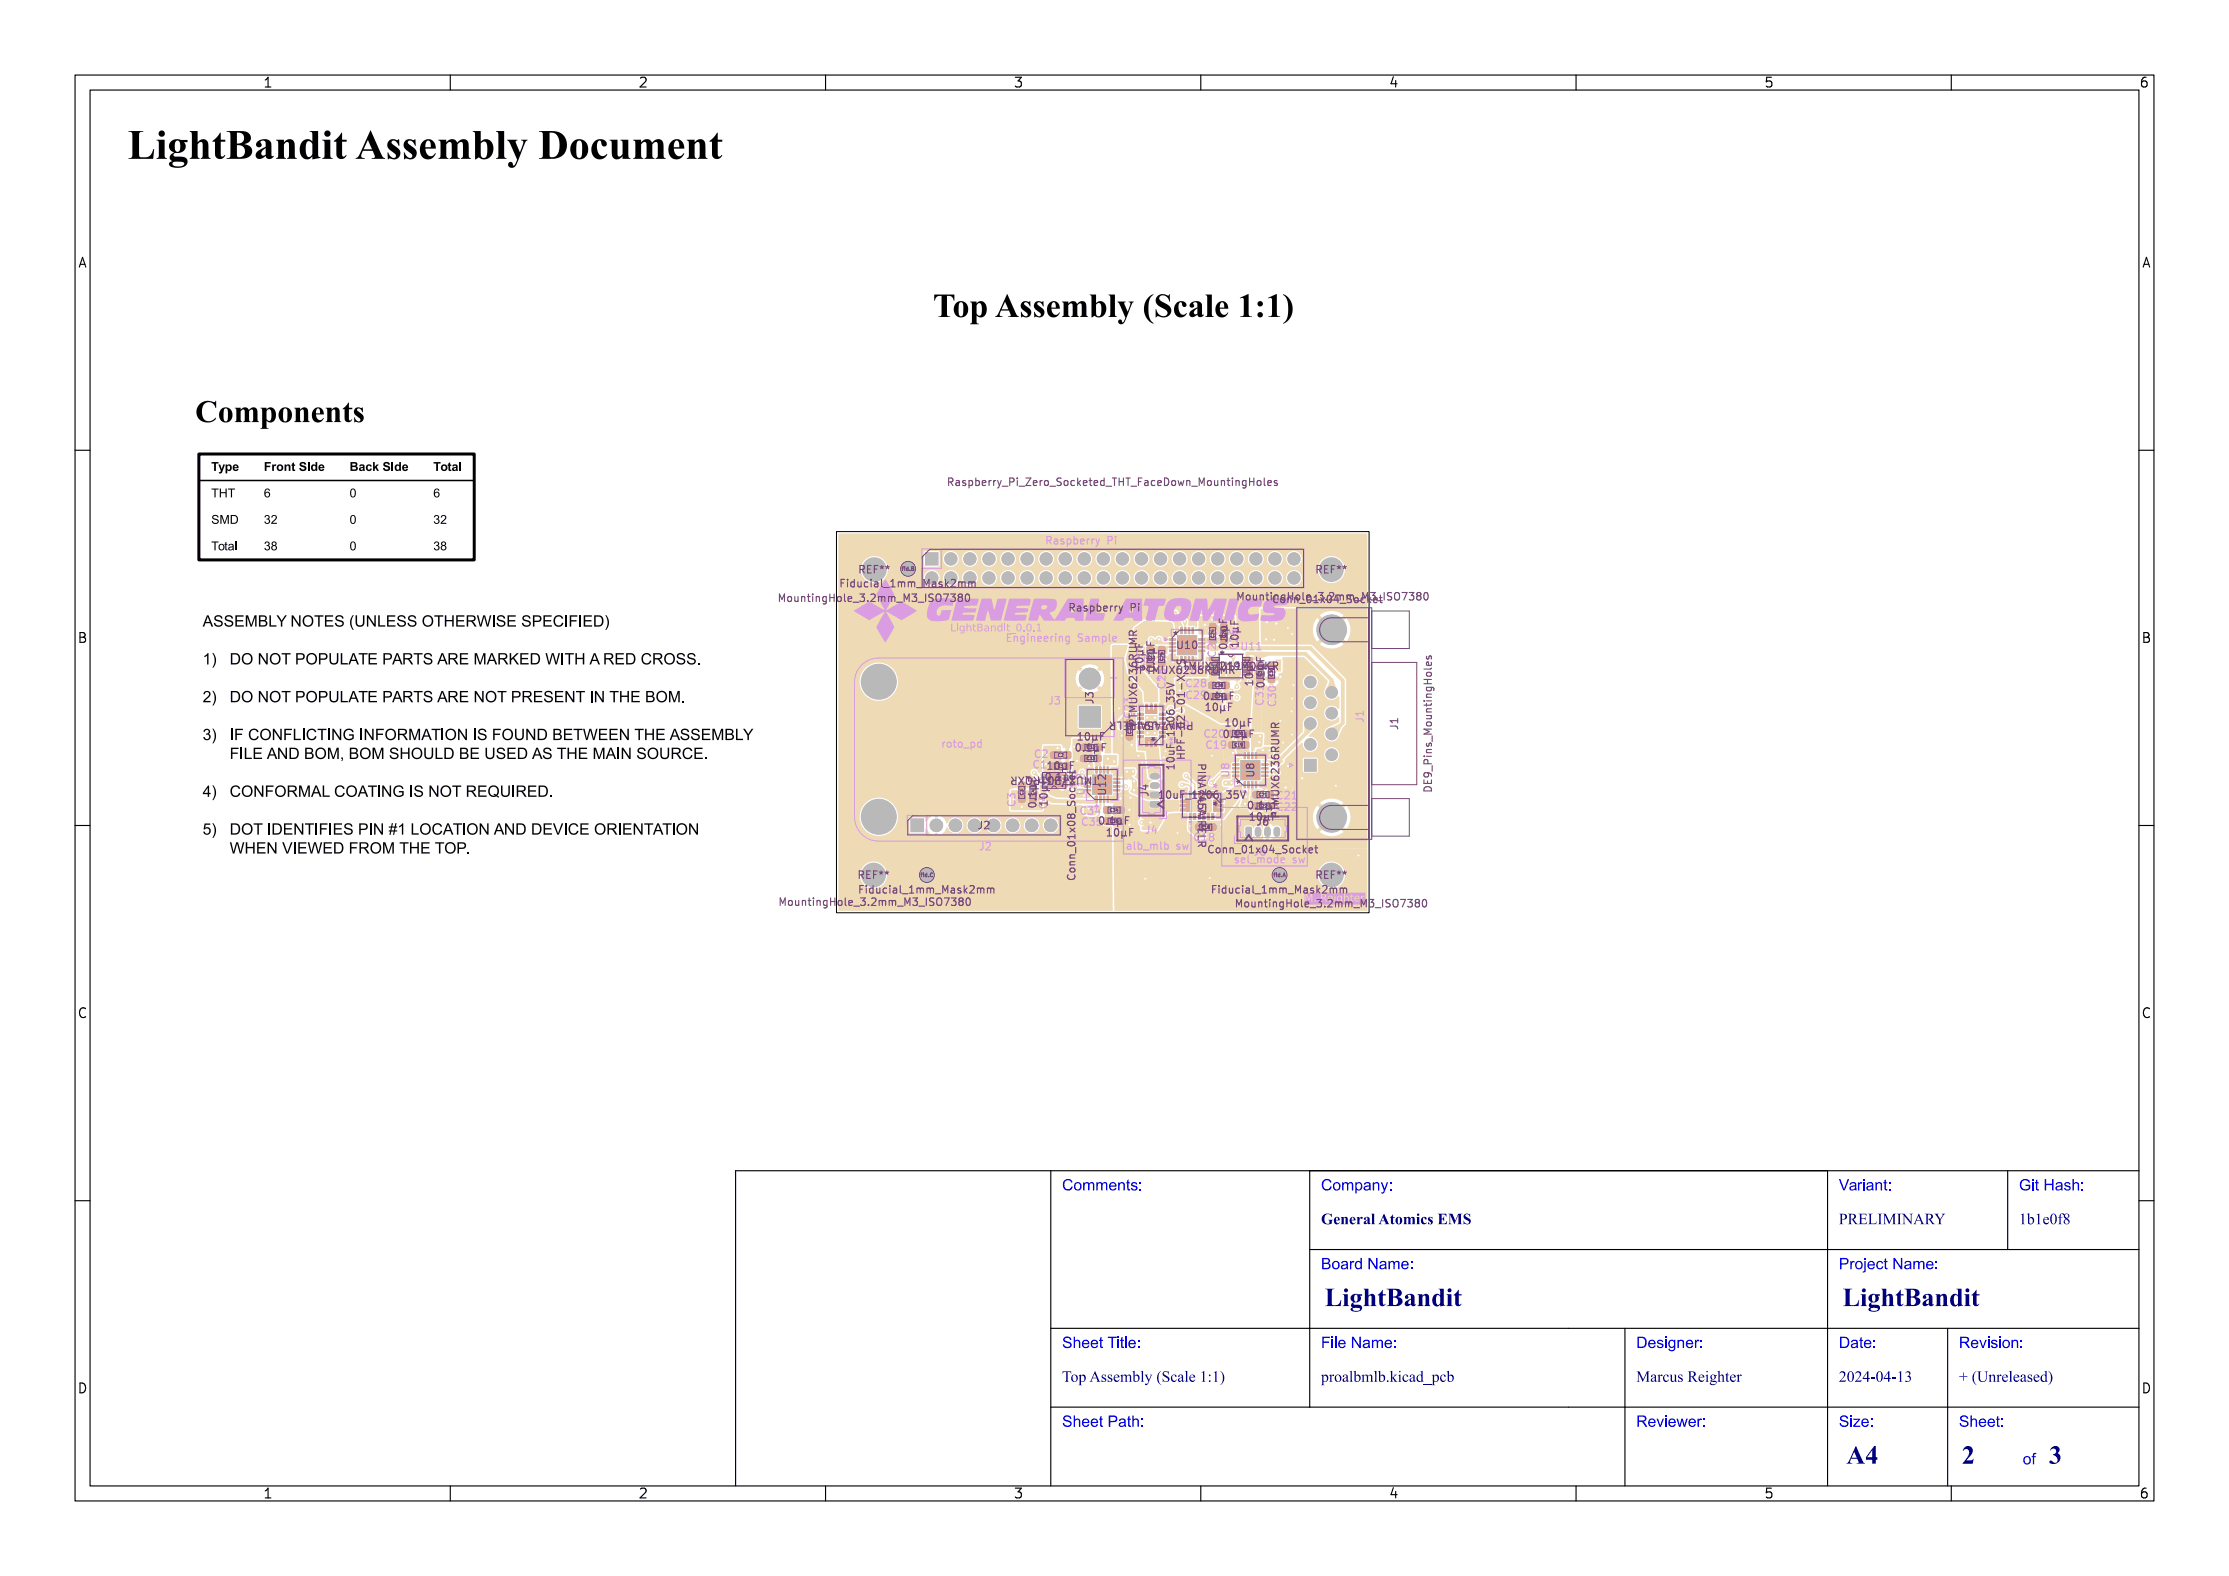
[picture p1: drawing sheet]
<svg xmlns="http://www.w3.org/2000/svg" width="297mm" height="210mm" viewBox="0 0 297 210" stroke-linecap="round" stroke-linejoin="round" font-family="sans-serif">
<defs><g id="words">
<text font-size="5.3" fill="#fff" x="17" y="21.5">LightBandit Assembly Document</text>
<text font-size="4.3" fill="#fff" x="117.3" y="42.5">Top Assembly (Scale 1:1)</text>
<g font-size="3.3" fill="#fff">
<text x="176.5" y="174.3">LightBandit</text>
<text x="245.5" y="174.3">LightBandit</text>
<text x="246" y="195.3">A4</text>
<text x="261.4" y="195.3">2</text>
<text x="273" y="195.3">3</text>
</g>
<g font-size="2" fill="#fff">
<text x="141.5" y="158.8">Comments:</text>
<text x="176" y="158.8">Company:</text>
<text x="245" y="158.8">Variant:</text>
<text x="269" y="158.8">Git Hash:</text>
<text x="176" y="163.3">General Atomics EMS</text>
<text x="245" y="163.3">PRELIMINARY</text>
<text x="269" y="163.3">1b1e0f8</text>
<text x="176" y="169.3">Board Name:</text>
<text x="245" y="169.3">Project Name:</text>
<text x="141.5" y="179.8">Sheet Title:</text>
<text x="176" y="179.8">File Name:</text>
<text x="218" y="179.8">Designer:</text>
<text x="245" y="179.8">Date:</text>
<text x="261" y="179.8">Revision:</text>
<text x="141.5" y="184.3">Top Assembly (Scale 1:1)</text>
<text x="176" y="184.3">proalbmlb.kicad_pcb</text>
<text x="218" y="184.3">Marcus Reighter</text>
<text x="245" y="184.3">2024-04-13</text>
<text x="261" y="184.3">+ (Unreleased)</text>
<text x="141.5" y="190.3">Sheet Path:</text>
<text x="218" y="190.3">Reviewer:</text>
<text x="245" y="190.3">Size:</text>
<text x="261" y="190.3">Sheet:</text>
<text x="269.5" y="195.3">of</text>
</g>
<g font-size="1.7" fill="#fff">
<text x="35" y="11.6">1</text>
<text x="85" y="11.6">2</text>
<text x="135" y="11.6">3</text>
<text x="185" y="11.6">4</text>
<text x="235" y="11.6">5</text>
<text x="285" y="11.6">6</text>
<text x="10.5" y="35.6">A</text>
<text x="285.5" y="35.6">A</text>
<text x="10.5" y="85.6">B</text>
<text x="285.5" y="85.6">B</text>
<text x="10.5" y="135.6">C</text>
<text x="285.5" y="135.6">C</text>
<text x="10.5" y="185.6">D</text>
<text x="285.5" y="185.6">D</text>
<text x="35" y="199.7">1</text>
<text x="85" y="199.7">2</text>
<text x="135" y="199.7">3</text>
<text x="185" y="199.7">4</text>
<text x="235" y="199.7">5</text>
<text x="285" y="199.7">6</text>
</g>
<g font-size="1.5" fill="#fff">
<text x="149" y="91.1" transform="rotate(-90 149 91.1)">+</text>
<text x="149" y="96.1" transform="rotate(-90 149 96.1)">-</text>
</g>
<g font-size="1.3" fill="#fff">
<text x="127" y="64.7">Raspberry_Pi_Zero_Socketed_THT_FaceDown_MountingHoles</text>
<text x="114.5" y="76.4">REF**</text>
<text x="139.3" y="72.5">Raspberry Pi</text>
<text x="175.4" y="76.4">REF**</text>
<text x="104.9" y="80.2">MountingHole_3.2mm_M3_ISO7380</text>
<text x="113" y="78.2">Fiducial_1mm_Mask2mm</text>
<text x="142.3" y="81.5">Raspberry Pi</text>
<text x="166" y="80">MountingHole_3.2mm_M3_ISO7380</text>
<text x="170" y="80.4">Conn_01x04_Socket</text>
<text x="133.9" y="85.6">Engineering Sample</text>
<text x="152.3" y="89.1" transform="rotate(-90 152.3 89.1)">10</text>
<text x="152.3" y="87.5" transform="rotate(-90 152.3 87.5)">μF</text>
<text x="152.5" y="89" transform="rotate(-90 152.5 89)">C27</text>
<text x="153" y="89.8">PTMUX6236RUMR</text>
<text x="153.9" y="89.5" transform="rotate(-90 153.9 89.5)">0.1</text>
<text x="153.9" y="87.1" transform="rotate(-90 153.9 87.1)">μF</text>
<text x="156.2" y="85.2">*</text>
<text x="156.9" y="89.8">U10</text>
<text x="157" y="86.5">U10</text>
<text x="158.8" y="89.3">TMUX7219MDGKR</text>
<text x="162" y="87.4" transform="rotate(-90 162 87.4)">C24</text>
<text x="162.4" y="87.8">*</text>
<text x="162.8" y="89.3">U11</text>
<text x="163.5" y="86.4" transform="rotate(-90 163.5 86.4)">0.1μF</text>
<text x="164.9" y="86.4" transform="rotate(-90 164.9 86.4)">C26</text>
<text x="165" y="86" transform="rotate(-90 165 86)">10μF</text>
<text x="165.5" y="86.6">U11</text>
<text x="139.7" y="93.9">J3</text>
<text x="145.7" y="93.8" transform="rotate(-90 145.7 93.8)">J3</text>
<text x="150.8" y="95.5" transform="rotate(-90 150.8 95.5)">C23</text>
<text x="151.5" y="95.5" transform="rotate(-90 151.5 95.5)">PTMUX6236RUMR</text>
<text x="154" y="91.3">*</text>
<text x="155.3" y="91.6" transform="rotate(-90 155.3 91.6)">C25</text>
<text x="158.2" y="91.6">C28</text>
<text x="158.2" y="93.1">C290.1μF</text>
<text x="160.8" y="94.7">10μF</text>
<text x="167" y="91.2" transform="rotate(-90 167 91.2)">10μF</text>
<text x="168.3" y="93.8" transform="rotate(-90 168.3 93.8)">C310.1μF</text>
<text x="170" y="94" transform="rotate(-90 170 94)">C30</text>
<text x="125.3" y="99.7">roto_pd</text>
<text x="137.9" y="101">C2</text>
<text x="143.3" y="100.1">0.1μF</text>
<text x="143.8" y="98.7">10μF</text>
<text x="154.1" y="97.7" transform="rotate(180 154.1 97.7)">*</text>
<text x="154.2" y="96.2" transform="rotate(180 154.2 96.2)">U9</text>
<text x="156.4" y="97.7" transform="rotate(180 156.4 97.7)">*</text>
<text x="156.5" y="98.3" transform="rotate(180 156.5 98.3)">*</text>
<text x="156.5" y="102" transform="rotate(-90 156.5 102)">10uF_1206_35V</text>
<text x="156.7" y="97.1">U9</text>
<text x="157.9" y="99.7" transform="rotate(-90 157.9 99.7)">HPF-02-01-X-S</text>
<text x="158.6" y="96.2" transform="rotate(180 158.6 96.2)">PINA745AIRELR</text>
<text x="160.6" y="98.3">C200.1μF</text>
<text x="160.8" y="99.8">C19</text>
<text x="163.4" y="96.8">10μF</text>
<text x="181.7" y="96.3" transform="rotate(-90 181.7 96.3)">J1</text>
<text x="186.3" y="97.2" transform="rotate(-90 186.3 97.2)">J1</text>
<text x="135.3" y="107.4" transform="rotate(-90 135.3 107.4)">C3</text>
<text x="137.7" y="102.4">C1</text>
<text x="138.1" y="107.6" transform="rotate(-90 138.1 107.6)">0.1μF</text>
<text x="139.3" y="104">0.1μF</text>
<text x="139.5" y="107.7" transform="rotate(-90 139.5 107.7)">C4</text>
<text x="139.6" y="107.2" transform="rotate(-90 139.6 107.2)">10μ</text>
<text x="139.6" y="104.8" transform="rotate(-90 139.6 104.8)">F</text>
<text x="139.7" y="102.6">10μF</text>
<text x="141.3" y="103.5" transform="rotate(180 141.3 103.5)">U3</text>
<text x="144.5" y="105.7" transform="rotate(-90 144.5 105.7)">U12</text>
<text x="145.3" y="103.5" transform="rotate(180 145.3 103.5)">TMUX7201RQXR</text>
<text x="147.4" y="105.8" transform="rotate(-90 147.4 105.8)">U12</text>
<text x="153" y="106.1" transform="rotate(-90 153 106.1)">J4</text>
<text x="154.9" y="106.4">10uF_1206_35V</text>
<text x="159.6" y="104.5">U7</text>
<text x="159.6" y="102.1" transform="rotate(90 159.6 102.1)">PINA745AIRELR</text>
<text x="159.6" y="106.5" transform="rotate(90 159.6 106.5)">U7</text>
<text x="161.1" y="104.3" transform="rotate(90 161.1 104.3)">*</text>
<text x="161.1" y="106.7" transform="rotate(90 161.1 106.7)">*</text>
<text x="163.8" y="103.4" transform="rotate(-90 163.8 103.4)">U8</text>
<text x="165.8" y="104.6" transform="rotate(-90 165.8 104.6)">*</text>
<text x="166.3" y="107.8">0.1μFC22</text>
<text x="167.1" y="103.4" transform="rotate(-90 167.1 103.4)">U8</text>
<text x="170.3" y="106.5">C21</text>
<text x="170.4" y="107.8" transform="rotate(-90 170.4 107.8)">PTMUX6236RUMR</text>
<text x="190.8" y="105.2" transform="rotate(-90 190.8 105.2)">DE9_Pins_MountingHoles</text>
<text x="130.3" y="110.5">J2</text>
<text x="130.5" y="113.3">J2</text>
<text x="144.1" y="108.6">C34</text>
<text x="144.3" y="110">C350.1μF</text>
<text x="147.6" y="111.4">10μ</text>
<text x="149.9" y="113.3">alb_mlb sw</text>
<text x="150.1" y="111.4">F</text>
<text x="152.6" y="111.1">J4</text>
<text x="159.3" y="112.1">C18</text>
<text x="161.4" y="113.7">Conn_01x04_Socket</text>
<text x="166.7" y="109.3">10μF</text>
<text x="167.1" y="114">J6</text>
<text x="167.5" y="110">J6</text>
<text x="114.4" y="117.1">REF**</text>
<text x="115.5" y="119">Fiducial_1mm_Mask2mm</text>
<text x="143.3" y="116.8" transform="rotate(-90 143.3 116.8)">Conn_01x08_Socket</text>
<text x="162.5" y="119">Fiducial_1mm_Mask2mm</text>
<text x="164.3" y="115.1">sel_mode sw</text>
<text x="175.4" y="117.1">REF**</text>
<text x="105" y="120.7">MountingHole_3.2mm_M3_ISO7380</text>
<text x="165.8" y="120.9">MountingHole_3.2mm_M3_ISO7380</text>
</g>
<g font-size=".7" fill="#fff">
<text x="120" y="76">fid.B</text>
<text x="122.5" y="116.8">fid.C</text>
<text x="169.5" y="116.8">fid.A</text>
</g>
<g font-size=".5" fill="#fff">
<text x="153.5" y="88" transform="rotate(-90 153.5 88)">C27</text>
<text x="155" y="88" transform="rotate(-90 155 88)">C25</text>
<text x="161.8" y="84.9" transform="rotate(-90 161.8 84.9)">C24</text>
<text x="163.3" y="84.9" transform="rotate(-90 163.3 84.9)">C26</text>
<text x="161.9" y="91.5">C28</text>
<text x="161.9" y="93">C29</text>
<text x="168.1" y="90.1" transform="rotate(-90 168.1 90.1)">C31</text>
<text x="169.6" y="90.1" transform="rotate(-90 169.6 90.1)">C30</text>
<text x="141" y="100.8">C2</text>
<text x="144.9" y="101.3">C33</text>
<text x="144.9" y="99.8">C32</text>
<text x="150.7" y="97.7" transform="rotate(-90 150.7 97.7)">C23</text>
<text x="164.6" y="97.9">C20</text>
<text x="164.6" y="99.5">C19</text>
<text x="136.3" y="105.9" transform="rotate(-90 136.3 105.9)">C3</text>
<text x="137.8" y="105.9" transform="rotate(-90 137.8 105.9)">C4</text>
<text x="141" y="102.3">C1</text>
<text x="167.8" y="107.6">C22</text>
<text x="167.8" y="106.1">C21</text>
<text x="148" y="108.1">C34</text>
<text x="148" y="109.6">C35</text>
<text x="160.2" y="110.4">C18</text>
</g>
</g></defs>
<path d="M111.5 70.8h70.9v50.8h-70.9z" fill="none" stroke="#000" stroke-width=".13"/>
<g fill="#eedab5">
<path d="M150.8 104.1h.6v1.2h-.6z" fill-rule="evenodd"/>
<path d="M152.1 109.3h1.2v.6h-1.2z" fill-rule="evenodd"/>
<path d="M145.7 104.7l.2-.1 .8 .1 .1 .2-.1 .8-.2 .1-.8-.1-.1-.2z" fill-rule="evenodd"/>
<path d="M147 104.7l.2-.1 .8 .1 .1 .2-.1 .8-.2 .1-.8-.1-.1-.2z" fill-rule="evenodd"/>
<path d="M145.7 103.4l.2-.1 .8 .1 .1 .2-.1 .8-.2 .1-.8-.1-.1-.2z" fill-rule="evenodd"/>
<path d="M147 103.4l.2-.1 .8 .1 .1 .2-.1 .8-.2 .1-.8-.1-.1-.2z" fill-rule="evenodd"/>
<path d="M146 106.1h.2v.8h-.2z" fill-rule="evenodd"/>
<path d="M146.5 106.1h.2v.8h-.2z" fill-rule="evenodd"/>
<path d="M147 106.1h.2v.8h-.2z" fill-rule="evenodd"/>
<path d="M147.5 106.1h.2v.8h-.2z" fill-rule="evenodd"/>
<path d="M148.4 105.2h.8v.2h-.8z" fill-rule="evenodd"/>
<path d="M148.4 104.7h.8v.2h-.8z" fill-rule="evenodd"/>
<path d="M148.4 104.2h.8v.2h-.8z" fill-rule="evenodd"/>
<path d="M148.4 103.7h.8v.2h-.8z" fill-rule="evenodd"/>
<path d="M147.5 102.2h.2v.8h-.2z" fill-rule="evenodd"/>
<path d="M147 102.2h.2v.8h-.2z" fill-rule="evenodd"/>
<path d="M146.5 102.2h.2v.8h-.2z" fill-rule="evenodd"/>
<path d="M146 102.2h.2v.8h-.2z" fill-rule="evenodd"/>
<path d="M144.5 103.7h.8l.1 .2h-.8z" fill-rule="evenodd"/>
<path d="M144.5 104.2h.8l.1 .2h-.9z" fill-rule="evenodd"/>
<path d="M144.5 104.7h.8l.1 .2h-.9z" fill-rule="evenodd"/>
<path d="M144.5 105.2h.8l.1 .2h-.9z" fill-rule="evenodd"/>
<path d="M145.6 103.2h2.6v2.6h-2.6z" fill-rule="evenodd"/>
<path d="M140 100.2h.2h.7l.1 .2-.1 .6-.1 .1-.8-.1-.1-.1z" fill-rule="evenodd"/>
<path d="M141.7 100.2h.2h.8v.2v.6l-.2 .1-.8-.1v-.1z" fill-rule="evenodd"/>
<path d="M161.1 92.4l.1-.1 .8 .1 .1 .2-.1 .6-.2 .1-.7-.1-.1-.2z" fill-rule="evenodd"/>
<path d="M162.8 92.4l.2-.1 .7 .1 .1 .2-.1 .6-.1 .1-.8-.1-.1-.2z" fill-rule="evenodd"/>
<path d="M140 101.7l.2-.1 .7 .1 .1 .2-.1 .6-.1 .1-.8-.1-.1-.2z" fill-rule="evenodd"/>
<path d="M141.7 101.7l.2-.1 .8 .1v.2v.6l-.2 .1-.8-.1v-.2z" fill-rule="evenodd"/>
<path d="M173.8 101.2h1.6v1.6h-1.6z" fill-rule="evenodd"/>
<path d="M121.4 109.1h1.7v1.7h-1.7z" fill-rule="evenodd"/>
<path d="M143.8 94.1h2.8v2.8h-2.8z" fill-rule="evenodd"/>
<path d="M150.1 97.6h.2h.6l.1 .2-.1 .8h-.2h-.6l-.1-.2z" fill-rule="evenodd"/>
<path d="M150.1 95.9l.2-.1 .6 .1 .1 .2-.1 .7-.2 .1-.6-.1-.1-.1z" fill-rule="evenodd"/>
<path d="M161.1 109.8h.1h.8l.1 .2-.1 .6-.2 .1-.7-.1-.1-.1z" fill-rule="evenodd"/>
<path d="M159.3 109.8h.2h.8v.2v.6l-.2 .1-.8-.1v-.1z" fill-rule="evenodd"/>
<path d="M147.1 107.5h.2h.7l.1 .2-.1 .6-.1 .1-.8-.1-.1-.1z" fill-rule="evenodd"/>
<path d="M148.8 107.5h.2h.8v.2v.6l-.2 .1-.8-.1v-.1z" fill-rule="evenodd"/>
<path d="M123.3 73.6h1.7v1.7h-1.7z" fill-rule="evenodd"/>
<path d="M121.4 109.1h1.7v1.7h-1.7z" fill-rule="evenodd"/>
<path d="M167.5 88.2h.1h.7l.1 .2-.1 .8h-.2h-.6l-.1-.2z" fill-rule="evenodd"/>
<path d="M167.5 90l.1-.1 .7 .1 .1 .1-.1 .8-.2 .1-.6-.1-.1-.2z" fill-rule="evenodd"/>
<path d="M165.4 97.3h.2h.8v.2v.6l-.2 .1-.8-.1v-.1z" fill-rule="evenodd"/>
<path d="M163.7 97.3h.2h.8v.2v.6l-.2 .1-.8-.1-.1-.1z" fill-rule="evenodd"/>
<path d="M161.2 84.8h.1h.7v.2v.8h-.2h-.6l-.1-.2z" fill-rule="evenodd"/>
<path d="M161.2 83.1l.1-.1 .7 .1v.2v.7l-.2 .1-.6-.1-.1-.1z" fill-rule="evenodd"/>
<path d="M147.1 109h.2h.8v.2v.6l-.2 .1-.8-.1v-.1z" fill-rule="evenodd"/>
<path d="M148.8 109h.2h.8l.1 .2-.1 .6-.2 .1-.8-.1v-.1z" fill-rule="evenodd"/>
<path d="M154.4 98h.9v.3h-.9z" fill-rule="evenodd"/>
<path d="M154.4 97.4h.9v.3h-.9z" fill-rule="evenodd"/>
<path d="M154.4 96.8h.9v.3h-.9z" fill-rule="evenodd"/>
<path d="M154.4 96.2h.9v.3h-.9z" fill-rule="evenodd"/>
<path d="M154.4 95.6h.9v.3h-.9z" fill-rule="evenodd"/>
<path d="M154.4 95h.9v.3h-.9z" fill-rule="evenodd"/>
<path d="M152.6 93.8h.4v.8h.2v-.8h.4v.8h.2v-.8h.4v1.3h-1.6z" fill-rule="evenodd"/>
<path d="M151.5 95h.9v.3h-.9z" fill-rule="evenodd"/>
<path d="M151.5 95.6h.9v.3h-.9z" fill-rule="evenodd"/>
<path d="M151.5 96.2h.9v.3h-.9z" fill-rule="evenodd"/>
<path d="M151.5 96.8h.9v.3h-.9z" fill-rule="evenodd"/>
<path d="M151.5 97.4h.9v.3h-.9z" fill-rule="evenodd"/>
<path d="M151.5 98h.9v.3h-.9z" fill-rule="evenodd"/>
<path d="M152.6 98.3h1.6v1.2h-.4v-.8h-.2v.8h-.4v-.8h-.2v.8h-.4z" fill-rule="evenodd"/>
<path d="M141.6 104.6h.6v.3h-.6z" fill-rule="evenodd"/>
<path d="M141.6 104.1h.6v.3h-.6z" fill-rule="evenodd"/>
<path d="M141.6 103.6h.6v.3h-.6z" fill-rule="evenodd"/>
<path d="M141.6 103.1h.6v.3h-.6z" fill-rule="evenodd"/>
<path d="M138.7 103.1h.7v.3h-.7z" fill-rule="evenodd"/>
<path d="M138.7 103.6h.7v.3h-.7z" fill-rule="evenodd"/>
<path d="M138.7 104.1h.7v.3h-.7z" fill-rule="evenodd"/>
<path d="M138.7 104.6h.7v.3h-.7z" fill-rule="evenodd"/>
<path d="M139.5 103.1h1.9v1.8h-1.9z" fill-rule="evenodd"/>
<path d="M145.8 99.2l.1-.1 .8 .1 .1 .2-.1 .6-.2 .1-.7-.1-.1-.2z" fill-rule="evenodd"/>
<path d="M144 99.2l.2-.1 .8 .1v.2v.6l-.2 .1-.8-.1v-.2z" fill-rule="evenodd"/>
<path d="M155.8 85.1h.8l.1 .2h-.8z" fill-rule="evenodd"/>
<path d="M155.8 85.6h.8l.1 .2h-.9z" fill-rule="evenodd"/>
<path d="M155.8 86.1h.8l.1 .2h-.9z" fill-rule="evenodd"/>
<path d="M155.8 86.6h.8l.1 .2h-.9z" fill-rule="evenodd"/>
<path d="M157.3 87.5h.3l-.1 .8h-.2z" fill-rule="evenodd"/>
<path d="M157.8 87.5h.3l-.1 .8h-.2z" fill-rule="evenodd"/>
<path d="M158.3 87.5h.3l-.1 .8h-.2z" fill-rule="evenodd"/>
<path d="M158.8 87.5h.3l-.1 .8h-.2z" fill-rule="evenodd"/>
<path d="M159.7 86.6h.8l.1 .2h-.9z" fill-rule="evenodd"/>
<path d="M159.7 86.1h.8l.1 .2h-.9z" fill-rule="evenodd"/>
<path d="M159.7 85.6h.8l.1 .2h-.9z" fill-rule="evenodd"/>
<path d="M159.7 85.1h.8l.1 .2h-.9z" fill-rule="evenodd"/>
<path d="M158.8 83.6h.3l-.1 .9-.2-.1z" fill-rule="evenodd"/>
<path d="M158.3 83.6l.3 .1-.1 .8-.2-.1z" fill-rule="evenodd"/>
<path d="M157.8 83.6l.3 .1-.1 .8-.2-.1z" fill-rule="evenodd"/>
<path d="M157.3 83.6l.3 .1-.1 .8-.2-.1z" fill-rule="evenodd"/>
<path d="M156.9 84.7h2.6v2.6h-2.6z" fill-rule="evenodd"/>
<path d="M137.2 106l.2-.1 .6 .1 .1 .1-.1 .8-.1 .1-.7-.1v-.2z" fill-rule="evenodd"/>
<path d="M137.2 104.3l.2-.1 .6 .1 .1 .1-.1 .8-.1 .1-.7-.1v-.2z" fill-rule="evenodd"/>
<path d="M167 105.5l.1-.1 .8 .1 .1 .2-.1 .6-.2 .1-.7-.1-.1-.2z" fill-rule="evenodd"/>
<path d="M168.7 105.5l.2-.1 .7 .1 .1 .2-.1 .6-.1 .1-.8-.1-.1-.2z" fill-rule="evenodd"/>
<path d="M145.7 100.7l.2-.1 .8 .1v.1v.7h-.2h-.8v-.2z" fill-rule="evenodd"/>
<path d="M144 100.7l.2-.1 .7 .1 .1 .1-.1 .7h-.1h-.8l-.1-.2z" fill-rule="evenodd"/>
<path d="M161.5 105.5h.3v.8h-.3z" fill-rule="evenodd"/>
<path d="M160.9 105.5h.3v.8h-.3z" fill-rule="evenodd"/>
<path d="M160.3 105.5h.3v.8h-.3z" fill-rule="evenodd"/>
<path d="M159.7 105.5h.3v.8h-.3z" fill-rule="evenodd"/>
<path d="M159.1 105.5h.3v.8h-.3z" fill-rule="evenodd"/>
<path d="M158.5 105.5h.3v.8h-.3z" fill-rule="evenodd"/>
<path d="M157.3 106.6h1.2v1.5h-1.2v-.3h.8v-.3h-.8v-.3h.8v-.3h-.8z" fill-rule="evenodd"/>
<path d="M158.5 108.4h.3v.8h-.3z" fill-rule="evenodd"/>
<path d="M159.1 108.4h.3v.8h-.3z" fill-rule="evenodd"/>
<path d="M159.7 108.4h.3v.8h-.3z" fill-rule="evenodd"/>
<path d="M160.3 108.4h.3v.8h-.3z" fill-rule="evenodd"/>
<path d="M160.9 108.4h.3v.8h-.3z" fill-rule="evenodd"/>
<path d="M161.5 108.4h.3v.8h-.3z" fill-rule="evenodd"/>
<path d="M161.7 106.6h1.3v.3h-.8v.3h.8v.3h-.8v.3h.8v.3h-1.3z" fill-rule="evenodd"/>
<path d="M167 107l.1-.1 .8 .1 .1 .2-.1 .6-.2 .1-.7-.1-.1-.1z" fill-rule="evenodd"/>
<path d="M168.7 107l.2-.1 .7 .1 .1 .2-.1 .6-.1 .1-.8-.1-.1-.1z" fill-rule="evenodd"/>
<path d="M153.3 106.8h1.1l.1 .2v.5l-.2 .1h-1l-.1-.2z" fill-rule="evenodd"/>
</g>
<g fill="#eedab5">
<circle cx="123.5" cy="116.6" r=".5"/>
<circle cx="145.8" cy="105.6" r=".25"/>
<circle cx="146.9" cy="105.6" r=".25"/>
<circle cx="147.9" cy="105.6" r=".25"/>
<circle cx="145.8" cy="104.5" r=".25"/>
<circle cx="146.9" cy="104.5" r=".25"/>
<circle cx="147.9" cy="104.5" r=".25"/>
<circle cx="145.8" cy="103.5" r=".25"/>
<circle cx="146.9" cy="103.5" r=".25"/>
<circle cx="147.9" cy="103.5" r=".25"/>
<circle cx="151.1" cy="104.1" r=".3"/>
<circle cx="151.1" cy="105.3" r=".3"/>
<circle cx="121" cy="75.8" r=".5"/>
<circle cx="177.4" cy="108.9" r="2"/>
<circle cx="177.4" cy="83.9" r="2"/>
<circle cx="174.6" cy="99.2" r=".8"/>
<circle cx="174.6" cy="96.4" r=".8"/>
<circle cx="174.6" cy="93.6" r=".8"/>
<circle cx="174.6" cy="90.9" r=".8"/>
<circle cx="177.4" cy="100.6" r=".8"/>
<circle cx="177.4" cy="97.8" r=".8"/>
<circle cx="177.4" cy="95" r=".8"/>
<circle cx="177.4" cy="92.3" r=".8"/>
<circle cx="117.1" cy="108.8" r="1.55"/>
<circle cx="117.1" cy="108.8" r="2.35"/>
<circle cx="117.1" cy="90.8" r="1.55"/>
<circle cx="117.1" cy="90.8" r="2.35"/>
<circle cx="124.8" cy="110" r=".85"/>
<circle cx="145.2" cy="90.4" r="1.4"/>
<circle cx="127.3" cy="110" r=".85"/>
<circle cx="129.8" cy="110" r=".85"/>
<circle cx="132.4" cy="110" r=".85"/>
<circle cx="134.9" cy="110" r=".85"/>
<circle cx="137.5" cy="110" r=".85"/>
<circle cx="140" cy="110" r=".85"/>
<circle cx="124.2" cy="77" r=".85"/>
<circle cx="126.7" cy="74.5" r=".85"/>
<circle cx="126.7" cy="77" r=".85"/>
<circle cx="129.2" cy="74.5" r=".85"/>
<circle cx="129.2" cy="77" r=".85"/>
<circle cx="131.8" cy="74.5" r=".85"/>
<circle cx="131.8" cy="77" r=".85"/>
<circle cx="134.3" cy="74.5" r=".85"/>
<circle cx="134.3" cy="77" r=".85"/>
<circle cx="136.9" cy="74.5" r=".85"/>
<circle cx="136.9" cy="77" r=".85"/>
<circle cx="139.4" cy="74.5" r=".85"/>
<circle cx="139.4" cy="77" r=".85"/>
<circle cx="141.9" cy="74.5" r=".85"/>
<circle cx="141.9" cy="77" r=".85"/>
<circle cx="144.5" cy="74.5" r=".85"/>
<circle cx="144.5" cy="77" r=".85"/>
<circle cx="147" cy="74.5" r=".85"/>
<circle cx="147" cy="77" r=".85"/>
<circle cx="149.6" cy="74.5" r=".85"/>
<circle cx="149.6" cy="77" r=".85"/>
<circle cx="152.1" cy="74.5" r=".85"/>
<circle cx="152.1" cy="77" r=".85"/>
<circle cx="154.6" cy="74.5" r=".85"/>
<circle cx="154.6" cy="77" r=".85"/>
<circle cx="157.2" cy="74.5" r=".85"/>
<circle cx="157.2" cy="77" r=".85"/>
<circle cx="159.7" cy="74.5" r=".85"/>
<circle cx="159.7" cy="77" r=".85"/>
<circle cx="162.3" cy="74.5" r=".85"/>
<circle cx="162.3" cy="77" r=".85"/>
<circle cx="164.8" cy="74.5" r=".85"/>
<circle cx="164.8" cy="77" r=".85"/>
<circle cx="167.3" cy="74.5" r=".85"/>
<circle cx="167.3" cy="77" r=".85"/>
<circle cx="169.9" cy="74.5" r=".85"/>
<circle cx="169.9" cy="77" r=".85"/>
<circle cx="172.4" cy="74.5" r=".85"/>
<circle cx="172.4" cy="77" r=".85"/>
<circle cx="157.1" cy="84.9" r=".25"/>
<circle cx="157.1" cy="86" r=".25"/>
<circle cx="157.1" cy="87" r=".25"/>
<circle cx="158.2" cy="84.9" r=".25"/>
<circle cx="158.2" cy="86" r=".25"/>
<circle cx="158.2" cy="87" r=".25"/>
<circle cx="159.2" cy="84.9" r=".25"/>
<circle cx="159.2" cy="86" r=".25"/>
<circle cx="159.2" cy="87" r=".25"/>
</g>
<path d="M153.6 105.9h.5M153.6 104.7h.5M153.6 103.4h.5" fill="none" stroke="#eedab5" stroke-width=".8"/>
<g fill="#eedab5">
<path d="M165.8 104.1l.2 .1-.1 .8-.2-.1z" fill-rule="evenodd"/>
<path d="M166.3 104.1l.2 .1-.1 .8h-.2z" fill-rule="evenodd"/>
<path d="M166.8 104.1l.2 .1-.1 .8h-.2z" fill-rule="evenodd"/>
<path d="M167.3 104.1l.2 .1-.1 .8h-.2z" fill-rule="evenodd"/>
<path d="M168.1 103.3h.8l.1 .1-.9 .1z" fill-rule="evenodd"/>
<path d="M168.1 102.8h.8l.1 .1-.8 .1z" fill-rule="evenodd"/>
<path d="M168.1 102.3h.8l.1 .1-.8 .1z" fill-rule="evenodd"/>
<path d="M168.1 101.8h.8l.1 .1-.8 .1z" fill-rule="evenodd"/>
<path d="M167.3 100.3h.2l-.1 .8h-.2z" fill-rule="evenodd"/>
<path d="M166.8 100.3h.2l-.1 .8h-.2z" fill-rule="evenodd"/>
<path d="M166.3 100.3h.2l-.1 .8h-.2z" fill-rule="evenodd"/>
<path d="M165.8 100.3h.2l-.1 .8h-.2z" fill-rule="evenodd"/>
<path d="M164.3 101.8h.7l.1 .1-.8 .1z" fill-rule="evenodd"/>
<path d="M164.3 102.3h.7l.1 .1-.8 .1z" fill-rule="evenodd"/>
<path d="M164.3 102.8h.7l.1 .1-.8 .1z" fill-rule="evenodd"/>
<path d="M164.3 103.3h.8v.1l-.8 .1z" fill-rule="evenodd"/>
<path d="M165.3 101.3h2.6v2.6h-2.6z" fill-rule="evenodd"/>
<path d="M135.7 106l.2-.1 .7 .1v.1v.8l-.2 .1-.7-.1v-.2z" fill-rule="evenodd"/>
<path d="M135.7 104.3l.2-.1 .7 .1v.1v.8l-.2 .1-.7-.1v-.2z" fill-rule="evenodd"/>
<path d="M169 88.2h.2h.6l.1 .2-.1 .8h-.2h-.6l-.1-.2z" fill-rule="evenodd"/>
<path d="M169 90l.2-.1 .6 .1 .1 .1-.1 .8-.2 .1-.6-.1-.1-.2z" fill-rule="evenodd"/>
<path d="M143.8 94.1h2.8v2.8h-2.8z" fill-rule="evenodd"/>
<path d="M165.4 98.9l.2-.1 .8 .1v.1v.7h-.2h-.8v-.2z" fill-rule="evenodd"/>
<path d="M163.7 98.9l.2-.1 .8 .1v.1v.7h-.2h-.8l-.1-.2z" fill-rule="evenodd"/>
<path d="M161.1 87.6h1.4v.4h-1.4z" fill-rule="evenodd"/>
<path d="M161.1 88.2h1.4v.5h-1.4z" fill-rule="evenodd"/>
<path d="M161.1 88.9h1.4v.4h-1.4z" fill-rule="evenodd"/>
<path d="M161.1 89.5h1.4v.5h-1.4z" fill-rule="evenodd"/>
<path d="M165.6 89.5h1.3v.5h-1.3z" fill-rule="evenodd"/>
<path d="M165.6 88.9h1.3v.4h-1.3z" fill-rule="evenodd"/>
<path d="M165.6 88.2h1.3v.5h-1.3z" fill-rule="evenodd"/>
<path d="M165.6 87.6h1.3v.4h-1.3z" fill-rule="evenodd"/>
<path d="M152.9 86.2l.1-.1 .7 .1v.1v.8l-.2 .1-.6-.1-.1-.2z" fill-rule="evenodd"/>
<path d="M152.9 87.9l.1-.1 .7 .1v.2v.7l-.2 .1-.6-.1-.1-.1z" fill-rule="evenodd"/>
<path d="M162.7 84.8h.2h.6l.1 .2-.1 .8h-.2h-.6l-.1-.2z" fill-rule="evenodd"/>
<path d="M162.7 83.1l.2-.1 .6 .1 .1 .2-.1 .7-.2 .1-.6-.1-.1-.1z" fill-rule="evenodd"/>
<path d="M166 110.3l.6-.1 .2 .1v1l-.1 .2h-.5l-.2-.1z" fill-rule="evenodd"/>
</g>
<g fill="#eedab5">
<circle cx="165.6" cy="103.7" r=".25"/>
<circle cx="166.6" cy="103.7" r=".25"/>
<circle cx="167.7" cy="103.7" r=".25"/>
<circle cx="165.6" cy="102.6" r=".25"/>
<circle cx="166.6" cy="102.6" r=".25"/>
<circle cx="167.7" cy="102.6" r=".25"/>
<circle cx="165.6" cy="101.6" r=".25"/>
<circle cx="166.6" cy="101.6" r=".25"/>
<circle cx="167.7" cy="101.6" r=".25"/>
<circle cx="145.2" cy="90.4" r="1.4"/>
<circle cx="170.5" cy="116.6" r=".5"/>
</g>
<path d="M167.6 110.6v.5M168.9 110.6v.5M170.1 110.6v.5" fill="none" stroke="#eedab5" stroke-width=".8"/>
<g fill="#eedab5">
<circle cx="152.1" cy="109.6" r=".3"/>
<circle cx="153.3" cy="109.6" r=".3"/>
<circle cx="165.9" cy="107.1" r=".3"/>
<circle cx="166" cy="106.2" r=".3"/>
<circle cx="163.8" cy="88.9" r=".3"/>
<circle cx="167.9" cy="98.1" r=".3"/>
<circle cx="167.8" cy="98.9" r=".3"/>
<circle cx="164.3" cy="100.3" r=".3"/>
<circle cx="151.7" cy="100.7" r=".28"/>
<circle cx="169.4" cy="91.4" r=".3"/>
<circle cx="152.6" cy="117.1" r=".28"/>
<circle cx="171.3" cy="104.9" r=".3"/>
<circle cx="170.1" cy="83.1" r=".3"/>
<circle cx="164.5" cy="96.7" r=".3"/>
<circle cx="164.8" cy="91.5" r=".3"/>
<circle cx="136.1" cy="107.5" r=".3"/>
<circle cx="168.7" cy="85.2" r=".3"/>
<circle cx="163.1" cy="97.5" r=".3"/>
<circle cx="166.6" cy="90.8" r=".3"/>
<circle cx="143.1" cy="103.2" r=".3"/>
<circle cx="173.5" cy="103.7" r=".3"/>
<circle cx="155.1" cy="99.3" r=".28"/>
<circle cx="163.4" cy="90" r=".3"/>
<circle cx="143.1" cy="99.5" r=".3"/>
<circle cx="150.5" cy="107.9" r=".3"/>
<circle cx="164.3" cy="98.4" r=".3"/>
<circle cx="148.8" cy="102.6" r=".3"/>
<circle cx="156.8" cy="96.2" r=".28"/>
<circle cx="165.1" cy="109.4" r=".28"/>
<circle cx="170.6" cy="96" r=".28"/>
<circle cx="163.2" cy="82.6" r=".3"/>
<circle cx="161.2" cy="117" r=".27"/>
<circle cx="143.1" cy="104.5" r=".3"/>
<circle cx="151.3" cy="94" r=".27"/>
<circle cx="153.4" cy="96.1" r=".3"/>
<circle cx="152.2" cy="88.3" r=".3"/>
<circle cx="161.5" cy="82.6" r=".3"/>
<circle cx="135.1" cy="106.5" r=".3"/>
<circle cx="156.3" cy="88.2" r=".3"/>
<circle cx="170.9" cy="99" r=".28"/>
<circle cx="169.4" cy="104.3" r=".3"/>
<circle cx="152.2" cy="101.6" r=".27"/>
<circle cx="149.1" cy="94.4" r=".28"/>
<circle cx="153.9" cy="96.7" r=".3"/>
<circle cx="169.7" cy="85.3" r=".3"/>
<circle cx="168.8" cy="108.6" r=".3"/>
<circle cx="144.5" cy="98.4" r=".3"/>
<circle cx="171" cy="114.8" r=".28"/>
<circle cx="153.3" cy="89.6" r=".3"/>
<circle cx="155.3" cy="100.1" r=".28"/>
<circle cx="163.2" cy="94.2" r=".3"/>
<circle cx="161.5" cy="100.7" r=".27"/>
<circle cx="171.6" cy="102.1" r=".3"/>
<circle cx="145.1" cy="102.1" r=".3"/>
<circle cx="139.3" cy="101.8" r=".3"/>
<circle cx="172.2" cy="97.9" r=".28"/>
<circle cx="170.3" cy="107.2" r=".3"/>
<circle cx="153.9" cy="95.6" r=".3"/>
<circle cx="171.6" cy="83.7" r=".27"/>
<circle cx="153.9" cy="97.7" r=".3"/>
<circle cx="164" cy="92.1" r=".3"/>
<circle cx="153.4" cy="97.2" r=".3"/>
<circle cx="164.2" cy="83.3" r=".3"/>
<circle cx="163.1" cy="99.3" r=".3"/>
<circle cx="168.8" cy="82.9" r=".3"/>
<circle cx="172.2" cy="93.1" r=".28"/>
<circle cx="140.9" cy="99.7" r=".3"/>
<circle cx="178" cy="104.7" r=".28"/>
<circle cx="169.1" cy="93.6" r=".3"/>
<circle cx="153" cy="96.6" r=".3"/>
<circle cx="155.2" cy="93.8" r=".27"/>
<circle cx="161.5" cy="111.2" r=".3"/>
<circle cx="154.8" cy="89.5" r=".3"/>
<circle cx="164.8" cy="92.9" r=".3"/>
<circle cx="138.7" cy="106.7" r=".3"/>
<circle cx="156.9" cy="111" r=".27"/>
<circle cx="149.5" cy="98" r=".3"/>
<circle cx="167.9" cy="91.4" r=".3"/>
<circle cx="181" cy="114" r=".28"/>
<circle cx="150.5" cy="109.9" r=".3"/>
<circle cx="172.2" cy="84.5" r=".28"/>
<circle cx="160.5" cy="83.3" r=".3"/>
<circle cx="150.6" cy="106.3" r=".3"/>
<circle cx="155.1" cy="100.9" r=".28"/>
<circle cx="172.4" cy="91.3" r=".28"/>
<circle cx="170.5" cy="108" r=".3"/>
<circle cx="156.6" cy="100.4" r=".27"/>
<circle cx="149.3" cy="110.6" r=".3"/>
<circle cx="162.7" cy="109.9" r=".3"/>
<circle cx="139.4" cy="100.5" r=".3"/>
<circle cx="152.9" cy="95.6" r=".3"/>
<circle cx="150.8" cy="99.3" r=".3"/>
<circle cx="170.6" cy="90.2" r=".3"/>
<circle cx="149.3" cy="106.4" r=".3"/>
<circle cx="137.8" cy="107.6" r=".3"/>
<circle cx="172.1" cy="94.8" r=".28"/>
<circle cx="162.4" cy="83.2" r=".3"/>
<circle cx="143.5" cy="101.4" r=".3"/>
<circle cx="152.9" cy="97.7" r=".3"/>
<circle cx="154.4" cy="85.2" r=".3"/>
<circle cx="153.4" cy="85.2" r=".3"/>
<circle cx="163.3" cy="104.3" r=".3"/>
<circle cx="164.1" cy="104.3" r=".3"/>
<circle cx="156.5" cy="81.9" r=".3"/>
<circle cx="156.6" cy="82.7" r=".3"/>
<circle cx="157.5" cy="104.6" r=".3"/>
<circle cx="156" cy="94.4" r=".3"/>
<circle cx="149.3" cy="96.4" r=".3"/>
<circle cx="150.6" cy="95.2" r=".3"/>
<circle cx="159.8" cy="111.4" r=".3"/>
<circle cx="158.6" cy="110.1" r=".3"/>
<circle cx="158.1" cy="103.4" r=".3"/>
<circle cx="157.4" cy="94.7" r=".3"/>
<circle cx="146" cy="108" r=".3"/>
<circle cx="145.1" cy="107.7" r=".3"/>
<circle cx="143.8" cy="105.5" r=".3"/>
<circle cx="144.4" cy="106" r=".3"/>
<circle cx="151" cy="102.8" r=".3"/>
<circle cx="148.5" cy="101.5" r=".3"/>
<circle cx="147.6" cy="101.1" r=".3"/>
<circle cx="150.2" cy="102.8" r=".3"/>
<circle cx="164.3" cy="87.5" r=".3"/>
<circle cx="150" cy="104.8" r=".3"/>
<circle cx="144.2" cy="102.9" r=".3"/>
<circle cx="161.4" cy="104.3" r=".3"/>
<circle cx="157.6" cy="89.2" r=".3"/>
<circle cx="170.2" cy="102.9" r=".3"/>
<circle cx="157.9" cy="82.8" r=".3"/>
<circle cx="157.2" cy="91" r=".3"/>
<circle cx="158.3" cy="91" r=".3"/>
<circle cx="157.2" cy="92" r=".3"/>
<circle cx="142.6" cy="105.7" r=".3"/>
<circle cx="158.2" cy="92" r=".3"/>
<circle cx="137.8" cy="103" r=".3"/>
<circle cx="168.3" cy="100" r=".3"/>
<circle cx="169.2" cy="100.7" r=".3"/>
<circle cx="169.2" cy="100" r=".3"/>
<circle cx="160.1" cy="88.2" r=".3"/>
</g>
<g fill="#eedab5">
<path d="M161.1 90.9h.1h.8l.1 .2-.1 .6-.2 .1-.7-.1-.1-.1z" fill-rule="evenodd"/>
<path d="M162.8 90.9h.2h.7l.1 .2-.1 .6-.1 .1-.8-.1-.1-.1z" fill-rule="evenodd"/>
<path d="M154.4 86.2l.1-.1 .7 .1 .1 .1-.1 .8-.2 .1-.6-.1-.1-.2z" fill-rule="evenodd"/>
<path d="M154.4 87.9l.1-.1 .7 .1 .1 .2-.1 .7-.2 .1-.6-.1-.1-.1z" fill-rule="evenodd"/>
</g>
<g fill="none" stroke="#eedab5" stroke-width=".2">
<path d="M154.4 85.2l.6 .5h1.2M156 94.4l-.8 .8M157.4 94.7h-.6l-1.1 1.1h-.9M157.9 82.8v.1v1.1M157.9 87.9v.9l-.3 .4M164.3 87.5v.9l.7 .7h1.2M174.6 96.4v.1M137.8 103l.8 .7h.4M141.9 104.7v.3l.7 .7M142.2 102.1v.8l-.3 .3M144.2 102.9l-.3 .3v1.4l.3 .2h.7M147.1 106.5v1l.5 .4"/>
<path d="M148.8 104.8h1.2M157.5 104.6h.8l.3 .3v1M157.5 104.6h.1M158.1 103.4l1.1 1.1v1.4M163.5 102.9h.1M164.1 104.3h.1M164.7 102.9h-1.9l-1.4 1.4M166.4 104.6v1.2l-.4 .4M168.5 102.9h1.7M170.2 101.6h.2"/>
</g>
<path d="M157.6 89.1v.1M161.3 86.4h13.3l4.3 4.3v5.6l-1.5 1.5M167.7 87.1h6.2l3.5 3.5v1.7M174.6 96.5v.7l-4.4 4.4M170.2 102.9v.1" fill="none" stroke="#eedab5" stroke-width=".5"/>
<g fill="#eedab5">
<path d="M155.7 94.2l.3 .2 .1 .2-.5 .3-.1-.2z" fill-rule="evenodd"/>
<path d="M160.9 108.8h.2l.1 .6h1.8v1.2l-1.1 1h-1.1v-1.1l.4 .3h.7l.3-.3h-.4v.3h-.5v-.3h-.5v-.6l1.4 .1-.1-.2-.2-.1h-.1v.3h-.5v-.3h-.3l-.2 .2z" fill-rule="evenodd"/>
<path d="M166.3 88.3l.8-.1v.4h-.8z" fill-rule="evenodd"/>
<path d="M165.3 89l.3-.1 .6 .2-.6 .2-.3-.1z" fill-rule="evenodd"/>
<path d="M157.9 87.9l.2 .4-.1 .2h-.2z" fill-rule="evenodd"/>
<path d="M158.4 109.4h1.8l.1-.6h.2v2.8h-1l-1.1-1v-.1h.8l.2 .3h.8l.2-.1v-.2h-.4v.3h-.5v-.3h-1.1v-.6l2 .1v-.2l-.4-.1v.3h-.5v-.3h-.2l-.1 .2h-.8z" fill-rule="evenodd"/>
<path d="M164.1 102.8l.5 .1-.5 .1z" fill-rule="evenodd"/>
<path d="M142.5 102.9h1v2.1v.1l-1.1-.1 .1-1.1h-.5l-.1-.2 .1-.1h.5l-.1-.4z" fill-rule="evenodd"/>
<path d="M148.3 105.6h1l.1-.1 .1-.4 .4 .2a.51 .51 0 0 0 .6-.4l.1 .1-.2 .4 .1 .3 1.4 .7v2.7a.57 .57 0 0 0-.3 .5 .57 .57 0 0 0 .3 .5v.5l.2 .2h2.1l.2-.1 1.3-2.3 2.5-.1 .1 .9-.2 .2v.6l.1 .7 1.2 1.1 .4 .1 .8-.1 .2-.2-.1-3.3-.1-.1h-1.8l-.1-1.6 .2-.1h2.5l.1 1.6-.2 .3v.8v.2h-.1v-1.1h-.3l-.1 3.3h1.1l1.1-1v-.2h2.8v.9l.1 .3 .8 .1 .4-.4a.61 .61 0 0 0 .6 .4 .61 .61 0 0 0 .5-.5v-.7a.65 .65 0 0 0-.6-.5 .65 .65 0 0 0-.6 .4l-.1-.2-.3-.2h-.5l-.2 .2-.1 .2h-2.8v-1h-.8l.8-.1 .2-.1 2-2.6-.2 .8 .3 .3h1.1v.4l.5 .4 .9-.1 .4-.3 .1 4.8 13.9 .1v8.4l-33.7-.1-.1-4.8h21a1.1 1.1 0 0 0 1.1 1.2 1.1 1.1 0 0 0 1.1-1.2h4v.2a1.8 1.8 0 0 0 2.7 1.4 1.8 1.8 0 0 0 0-3 1.8 1.8 0 0 0-2.7 1.4h-4v-.2a1.1 1.1 0 0 0-1.2-.8 1.1 1.1 0 0 0-1 1h-21l-.1-9.4h.1l.1 3.6h2.6l-.1-4.7h-2.7z" fill-rule="evenodd"/>
<path d="M161.9 109.4h.2z" fill-rule="evenodd"/>
<path d="M152.9 89.9h2.4l1.4-1.6v-1l.1 .2h.3v.9l.2 .1 .2 .1a.51 .51 0 0 0-.3 .9 .51 .51 0 0 0 .9-.2l.2-.8 .2 .1 .1 .2 .4 .4 .2 .1h1.7l.2-.2 .1-.2h1.1v.4l-1.3 .1-.2 .8h-4.2a.37 .37 0 0 0-.2 .5l.1 2.2 .1 .3 6.1 3.4 .4 4.7 1.4-.6 .2 .3 .8 .1-.3 .1-.1 .4h-.9a.49 .49 0 0 0-.1 .6l-.1 .4h-1.3l-1.1 1-.4 .2a.5 .5 0 0 0-.2 .9 .5 .5 0 0 0 .9-.2l.2-.4 .8-.9h1.1l-.1 .6h-.8l-.3 .3v.5l.2 .2 .7 .1 .1 .1-1.8 .9-.1-.5-.1-.1h-2.3v-.9l-.8-.8-.2-.4a.5 .5 0 0 0-.8-.2 .5 .5 0 0 0 .2 .8l.4 .2 .1 .3-.7-.2a.5 .5 0 0 0-.7 .5 .5 .5 0 0 0 .7 .4l.4-.1 .2 .1-.1 1.4h-3.4l-.1-.9-.2-.3a.71 .71 0 0 0-.2-1.2l.2-.1h.3l.2-.2-.5-5.1 .8-.1 .1-.1v-2.3l.5-.1 .9-.9 .4 .1a.5 .5 0 0 0 .7-.5 .5 .5 0 0 0-.7-.5l-.7 .3a.53 .53 0 0 0-.4-.6 .53 .53 0 0 0-.6 .3l-.4 .6h-.7v-1l.1-.3v-1.8z" fill-rule="evenodd"/>
<path d="M148.2 86.1l.1-.2 2 .1-.5 1.8 .4 1.9 2 2.5 .1 1.4 .1 .2v1h-.9l-.2-.1h-.6l-.8 .1-1 1.2-.1 .5 .1 .7 .2 .1h3.3l.2-.2v-1.8h1.6l.1 .1-.1 2.7-1.6-.1-.2-.2h-.9l-.1 .1-.1 .5v-.7h1l.1-.3-3.3-.1v1.2l1 1.1h1.2v-.6l.1 1.1 1.1 .2 .3 2.8a.77 .77 0 0 0 .2 .7l.5 .2a.72 .72 0 0 0-.4 1.1l-1.5-.4v-.8l-.4-.3a.88 .88 0 0 0 0-1.3l-1.4-.1-.2 .3-.1 1-1.2-.1v-1.2h.5l.2-.2 .1-1.3-.2-.3-.6-.1z" fill-rule="evenodd"/>
<path d="M167.2 104.1h.2l-.2 .3z" fill-rule="evenodd"/>
<path d="M168.1 103.7h.1v.4h-.2l.1-.1z" fill-rule="evenodd"/>
<path d="M167.1 92h1v5.6l-1.5-.1z" fill-rule="evenodd"/>
<path d="M163.6 89.4h.3l.5-.4 .5 .4h.5l-.2 1.3-.3 .2z" fill-rule="evenodd"/>
<path d="M167.1 88.8h.1a.51 .51 0 0 0 .4 .6h.4v.1h-.9z" fill-rule="evenodd"/>
<path d="M152.5 86.2h.1v.8l.2 .3 1 .1h1.4a.34 .34 0 0 0 .6-.2v-.6h.9h-.9v.9h-3.8z" fill-rule="evenodd"/>
<path d="M158.1 103.4l.2-.2 .2 .5-.1 .2-.5-.3z" fill-rule="evenodd"/>
<path d="M138.5 103.8l.2-.2 .3 .1-.3 .2z" fill-rule="evenodd"/>
<path d="M137.8 103l.3-.2 .2 .5-.1 .1-.6-.2z" fill-rule="evenodd"/>
<path d="M139 99.4h2.4l-.1 3.7h-1.7l-.2-.2h-.4v-.5h.8l.1 .1 .2 .2h.8l.2-.3h-.4v.3h-.5v-.3h-1.2v-.6l2.1 .1v-.2l-.3-.2h-.1v.4h-.5v-.4l-.2 .1-.2 .2h-.8v-.9h.8l.1 .2 .2 .1h.8l.2-.3h-.4v.3h-.5v-.3h-1.2v-.5h2.1v-.2l-.3-.1h-.1v.3h-.5v-.3h-.2l-.2 .3h-.8z" fill-rule="evenodd"/>
<path d="M167.9 88.5h2.2l-.2-.6h.7h.1v1.5l-.1 .1h-.6l.1-.5h-2.1z" fill-rule="evenodd"/>
<path d="M167.1 88.2l.1 .1-.1 .3z" fill-rule="evenodd"/>
<path d="M161.7 106.6h1.3v1.5h-1.3z" fill-rule="evenodd"/>
<path d="M152.7 94.5l1.5 .1v.4l-1.5 .1z" fill-rule="evenodd"/>
<path d="M151 104.8l.2-.1a8.7 8.7 0 0 0 3.2 .7l.1 .1v.9l-.1 .1a3.6 3.6 0 0 1-2.7-.5l-1.1-.5v-.1z" fill-rule="evenodd"/>
<path d="M152.1 106.5l1 .2v.2h.7a.25 .25 0 0 0-.1 .4 .25 .25 0 0 0 .4 0 .25 .25 0 0 0-.2-.4h.7l-.1-.2 .2-.1h2.4l.1 .4-.1 .2h.2v.3h-.2l.1 .1-.1 .5-1.5 .1-1.4 2.4h-2.1l.1-.5 1.2-.1h-.1h-.9l.2-.2v-.3h.3v.2v-.1h.2a.15 .15 0 0 0 .2 .2 .15 .15 0 0 0 .2-.2l.2 .1v-.2l-.2 .1a.15 .15 0 0 0-.2-.2 .15 .15 0 0 0-.2 .2l-.5-.1-.2-.3h.9h.1h-1l-.3-.1v-1.7h1l.3 .3h1l.2-.3h-.5v.3h-.5v-.3h-1.5z" fill-rule="evenodd"/>
<path d="M152.7 98.2l1.5 .1v1.2h-1.6z" fill-rule="evenodd"/>
<path d="M160.1 86.1h2.4v.1l-.3 .5a2.12 2.12 0 0 1-1.5-.2l-.1-.1h-.4z" fill-rule="evenodd"/>
<path d="M167.1 89.5h.9l.1 2.5h-1v-.6a.44 .44 0 0 0-.6-.3l-.2-.3h1l.1 .2 .2 .1v-.4h-.3v.1h-1l.1-.2 .3-.2 .1-.2 .5-.1v.1h.3v-.4l-.2 .1-.1 .2h-.3z" fill-rule="evenodd"/>
<path d="M111.7 71.1h70.3l.2 .1v9.5l-.1 .1-14.1 .1-.3 .3 .1 4.6-.1 .1h-3.5l-.1-.1v-.2h-.4v-.5h.4v-.3h.5l.1-.2v-2.4l-.2-.3h-4.8l-.2 .3v1.3l-.1 .1-.3-.2h-.8v-.5a.51 .51 0 0 0-.2-.5 .51 .51 0 0 0-.6 0h-.1l-.5-1.1-.2-.1-1.2 .4 .2 .9-.1 .2-3.2-.1-1.4 1-.7 2.1h-2l-.3 .2-.1 .2 .2 14.2-.9 .1v-.2l.1-.4h-.6v-.5h.6l-.2-.4-.4-.3v-.1h-1l-.2-.2-.5-.1a.57 .57 0 0 0-.5-.3 .57 .57 0 0 0-.6 .3h-.9l-.3 .2v.8l-.1 .4-.2 .1v2.3v.1l-.4-.1-.1-2.3h-.2l-.1-.1a.32 .32 0 0 0-.3-.4h-2.2h-.2l-.1 .2v3.4l-.3 .2-.2-.3a.5 .5 0 0 0-.9-.1 .5 .5 0 0 0 .2 .8l.3 .2v1l-.1 .1h-.2v.3h-2.4l-.6 .2-.2 2.7 .2 .2h4.3l.2-.1v-1l.2-.2 .9 .4 3.9 .1 .1 .1v1l.1 .2 1.2 .3 .5-.1 .4-.3 .1 .5 .3 .3 .1 .4 .1 .3 .2 .1h.9l.2 11.2-.1 .1h-36.4l-.1-4.9h2.9a1.8 1.8 0 0 0 1.8 1.9 1.8 1.8 0 0 0 1.8-1.9h4.2v.2a1.1 1.1 0 0 0 1.7 .8 1.1 1.1 0 0 0 0-1.8 1.1 1.1 0 0 0-1.7 .8h-4.2a1.8 1.8 0 0 0-1.8-1.7 1.8 1.8 0 0 0-1.8 1.7h-2.9v-7.8h2.8v.3a2.55 2.55 0 0 0 2.5 2.4 2.55 2.55 0 0 0 2.6-2.3h1.6v1.8l.1 .1h1.9l.1-.1v-.4l.1-.1 .7 .7 .4 .2 .1-.3h.3l.1 .3a1.41 1.41 0 0 0 1.1-1h.1a1.08 1.08 0 0 0 1.3 .7 1.08 1.08 0 0 0 .9-1.1h.4v.2a1.06 1.06 0 0 0 1.1 .9 1.06 1.06 0 0 0 1-1.1h.4v.2a1.06 1.06 0 0 0 1.2 .9 1.06 1.06 0 0 0 .9-1.1h.5v.2a1.06 1.06 0 0 0 1.1 .9 1.06 1.06 0 0 0 1-1.1h.4v.2a1.06 1.06 0 0 0 1.2 .9 1.06 1.06 0 0 0 .9-1.1h.5v.2a1.06 1.06 0 0 0 1.6 .8 1.06 1.06 0 0 0 0-1.8 1.06 1.06 0 0 0-1.6 .8h-.5v-.2a1.06 1.06 0 0 0-1.1-.8 1.06 1.06 0 0 0-1 1h-.4l-.1-.2a1.06 1.06 0 0 0-1.1-.8 1.06 1.06 0 0 0-.9 1h-.5v-.2a1.06 1.06 0 0 0-1.1-.8 1.06 1.06 0 0 0-1 1h-.4v-.2a1.06 1.06 0 0 0-1.2-.8 1.06 1.06 0 0 0-.9 1h-.4l-.1-.2a1.07 1.07 0 0 0-1-.8 1.07 1.07 0 0 0-1 .8h-.2a1.48 1.48 0 0 0-1.1-1l-.1 .2h-.3l-.1-.2-.4 .1-.7 .7h-.1v-.4l-.2-.2h-1.7l-.2 .2h-1.6a2.55 2.55 0 0 0-2.3-2.8 2.55 2.55 0 0 0-2.8 2.4h-2.8v-4.3h23.5v.1h2.2v-.8l-.5 .2-.5-.2v.8h-.5v-.8l-.4 .1-.3 .6h-23.5v-10.3h31.9v2.9l3 .1 .2-.2v-2.8l-.2-.2h-2.8l-.2 .2h-31.9v-3.4h2.8v.3a2.55 2.55 0 0 0 2.9 2.4 2.55 2.55 0 0 0 2.2-3.1h23.7l.2 1 .2 .3 .2-.1 .3 .2v.1l-.1 .1 .1 .1a1.89 1.89 0 0 0 2.2-.1l-.2-.2v-.1l.3-.2 .2 .2a1.88 1.88 0 0 0 0-2.3l-.2 .1h-.1l-.2-.2 .2-.3h-.1a1.89 1.89 0 0 0-2.2 0l.1 .2-.3 .3-.2-.1-.1 .1-.3 .9h-23.7a2.55 2.55 0 0 0-2.7-2 2.55 2.55 0 0 0-2.4 2.4h-2.8v-14.9h3v.2a1.8 1.8 0 0 0 1.3 1.6 1.8 1.8 0 0 0 2-.7h5.1v.2a1.06 1.06 0 0 0 1.2 1 1.06 1.06 0 0 0 .9-1.2h.4v.2a1.06 1.06 0 0 0 1.2 1 1.06 1.06 0 0 0 .9-1.2h.5v.2a1.06 1.06 0 0 0 1.1 1 1.06 1.06 0 0 0 1-1.2h.4v.2a1.06 1.06 0 0 0 1.2 1 1.06 1.06 0 0 0 .9-1.2h.5v.2a1.06 1.06 0 0 0 1.1 1 1.06 1.06 0 0 0 1-1.2h.4v.2a1.06 1.06 0 0 0 1.2 1 1.06 1.06 0 0 0 .9-1.2h.4v.2a1.06 1.06 0 0 0 1.2 1 1.06 1.06 0 0 0 .9-1.2h.5v.2a1.06 1.06 0 0 0 1.1 1 1.06 1.06 0 0 0 1-1.2h.4v.2a1.06 1.06 0 0 0 1.2 1 1.06 1.06 0 0 0 .9-1.2h.5v.2a1.06 1.06 0 0 0 1.1 1 1.06 1.06 0 0 0 1-1.2h.4v.2a1.06 1.06 0 0 0 1.2 1 1.06 1.06 0 0 0 .9-1.2h.4v.2a1.06 1.06 0 0 0 1.2 1 1.06 1.06 0 0 0 .9-1.2h.5v.2a1.06 1.06 0 0 0 1.1 1 1.06 1.06 0 0 0 1-1.2h.4v.2a1.06 1.06 0 0 0 1.2 1 1.06 1.06 0 0 0 .9-1.2h.5v.2a1.06 1.06 0 0 0 1.1 1 1.06 1.06 0 0 0 1-1.2h.4v.2a1.06 1.06 0 0 0 1.2 1 1.06 1.06 0 0 0 .9-1.2h.4v.2a1.06 1.06 0 0 0 1.2 1 1.06 1.06 0 0 0 .9-1.2h.5v.2a1.06 1.06 0 0 0 1.1 1 1.06 1.06 0 0 0 1-1.2h.4v.2a1.06 1.06 0 0 0 1.2 1 1.06 1.06 0 0 0 .9-1.2h.5v.2a1.06 1.06 0 0 0 1.6 .8 1.06 1.06 0 0 0 0-1.8 1.06 1.06 0 0 0-1.6 .8h-.5v-.2a1.06 1.06 0 0 0-1.1-.7 1.06 1.06 0 0 0-1 .9h-.4l-.1-.2a1.06 1.06 0 0 0-1.1-.7 1.06 1.06 0 0 0-.9 .9h-.5v-.2a1.06 1.06 0 0 0-1.1-.7 1.06 1.06 0 0 0-1 .9h-.4v-.2a1.06 1.06 0 0 0-1.1-.7 1.06 1.06 0 0 0-1 .9h-.4l-.1-.2a1.06 1.06 0 0 0-1.1-.7 1.06 1.06 0 0 0-.9 .9h-.5v-.2a1.06 1.06 0 0 0-1.1-.7 1.06 1.06 0 0 0-1 .9h-.4l-.1-.2a1.06 1.06 0 0 0-1.1-.7 1.06 1.06 0 0 0-.9 .9h-.5v-.2a1.06 1.06 0 0 0-1.1-.7 1.06 1.06 0 0 0-1 .9h-.4v-.2a1.06 1.06 0 0 0-1.1-.7 1.06 1.06 0 0 0-1 .9h-.4l-.1-.2a1.06 1.06 0 0 0-1.1-.7 1.06 1.06 0 0 0-.9 .9h-.5v-.2a1.06 1.06 0 0 0-1.1-.7 1.06 1.06 0 0 0-1 .9h-.4l-.1-.2a1.06 1.06 0 0 0-1.1-.7 1.06 1.06 0 0 0-.9 .9h-.5v-.2a1.06 1.06 0 0 0-1.1-.7 1.06 1.06 0 0 0-1 .9h-.4v-.2a1.06 1.06 0 0 0-1.1-.7 1.06 1.06 0 0 0-1 .9h-.4l-.1-.2a1.06 1.06 0 0 0-1.1-.7 1.06 1.06 0 0 0-.9 .9h-.5v-.2a1.06 1.06 0 0 0-1.1-.7 1.06 1.06 0 0 0-1 .9h-.4l-.1-.2a1.06 1.06 0 0 0-1.1-.7 1.06 1.06 0 0 0-.9 .9h-.5v-.2a1.06 1.06 0 0 0-1.1-.7 1.06 1.06 0 0 0-1 .9h-.4v-.2a1.06 1.06 0 0 0-1.1-.7 1.06 1.06 0 0 0-1 .9h-5.1l.3-.6v-.6h1.6v.2a1.1 1.1 0 0 0 1.2 1 1.1 1.1 0 0 0 1-1.1h53.5v.2a1.8 1.8 0 0 0 2.7 1.4 1.8 1.8 0 0 0 0-3 1.8 1.8 0 0 0-2.7 1.4h-53.5v-.1a1.1 1.1 0 0 0-1.1-1 1.1 1.1 0 0 0-1.1 1h-1.6v-.2a1.8 1.8 0 0 0-1.9-1.4 1.8 1.8 0 0 0-1.7 1.7h-3v-2.2h11.4v1.7l.2 .2h1.8l.1-.2v-.9h.4a1.06 1.06 0 0 0 1.1 1.1 1.06 1.06 0 0 0 1-1.1h.5v.2a1.06 1.06 0 0 0 1.1 .9 1.06 1.06 0 0 0 1-1.1h.4v.2a1.06 1.06 0 0 0 1.2 .9 1.06 1.06 0 0 0 .9-1.1h.5v.2a1.06 1.06 0 0 0 1.1 .9 1.06 1.06 0 0 0 1-1.1h.4v.2a1.06 1.06 0 0 0 1.2 .9 1.06 1.06 0 0 0 .9-1.1h.4v.2a1.06 1.06 0 0 0 1.2 .9 1.06 1.06 0 0 0 .9-1.1h.5v.2a1.06 1.06 0 0 0 1.1 .9 1.06 1.06 0 0 0 1-1.1h.4v.2a1.06 1.06 0 0 0 1.2 .9 1.06 1.06 0 0 0 .9-1.1h.5v.2a1.06 1.06 0 0 0 1.1 .9 1.06 1.06 0 0 0 1-1.1h.4v.2a1.06 1.06 0 0 0 1.2 .9 1.06 1.06 0 0 0 .9-1.1h.4v.2a1.06 1.06 0 0 0 1.2 .9 1.06 1.06 0 0 0 .9-1.1h.5v.2a1.06 1.06 0 0 0 1.1 .9 1.06 1.06 0 0 0 1-1.1h.4v.2a1.06 1.06 0 0 0 1.2 .9 1.06 1.06 0 0 0 .9-1.1h.5v.2a1.06 1.06 0 0 0 1.1 .9 1.06 1.06 0 0 0 1-1.1h.4v.2a1.06 1.06 0 0 0 1.2 .9 1.06 1.06 0 0 0 .9-1.1h.4v.2a1.06 1.06 0 0 0 1.2 .9 1.06 1.06 0 0 0 .9-1.1h.5v.2a1.06 1.06 0 0 0 1.1 .9 1.06 1.06 0 0 0 1-1.1h.4v.2a1.06 1.06 0 0 0 1.2 .9 1.06 1.06 0 0 0 .9-1.1h.5v.2a1.06 1.06 0 0 0 1.6 .8 1.06 1.06 0 0 0 0-1.8 1.06 1.06 0 0 0-1.6 .8h-.5v-.2a1.06 1.06 0 0 0-1.1-.8 1.06 1.06 0 0 0-1 1h-.4l-.1-.2a1.06 1.06 0 0 0-1.1-.8 1.06 1.06 0 0 0-.9 1h-.5v-.2a1.06 1.06 0 0 0-1.1-.8 1.06 1.06 0 0 0-1 1h-.4v-.2a1.06 1.06 0 0 0-1.1-.8 1.06 1.06 0 0 0-1 1h-.4l-.1-.2a1.06 1.06 0 0 0-1.1-.8 1.06 1.06 0 0 0-.9 1h-.5v-.2a1.06 1.06 0 0 0-1.1-.8 1.06 1.06 0 0 0-1 1h-.4l-.1-.2a1.06 1.06 0 0 0-1.1-.8 1.06 1.06 0 0 0-.9 1h-.5v-.2a1.06 1.06 0 0 0-1.1-.8 1.06 1.06 0 0 0-1 1h-.4v-.2a1.06 1.06 0 0 0-1.1-.8 1.06 1.06 0 0 0-1 1h-.4l-.1-.2a1.06 1.06 0 0 0-1.1-.8 1.06 1.06 0 0 0-.9 1h-.5v-.2a1.06 1.06 0 0 0-1.1-.8 1.06 1.06 0 0 0-1 1h-.4l-.1-.2a1.06 1.06 0 0 0-1.1-.8 1.06 1.06 0 0 0-.9 1h-.5v-.2a1.06 1.06 0 0 0-1.1-.8 1.06 1.06 0 0 0-1 1h-.4v-.2a1.06 1.06 0 0 0-1.1-.8 1.06 1.06 0 0 0-1 1h-.4l-.1-.2a1.06 1.06 0 0 0-1.1-.8 1.06 1.06 0 0 0-.9 1h-.5v-.2a1.06 1.06 0 0 0-1.1-.8 1.06 1.06 0 0 0-1 1h-.4l-.1-.2a1.06 1.06 0 0 0-1.1-.8 1.06 1.06 0 0 0-.9 1h-.5v-.2a1.06 1.06 0 0 0-1.1-.8 1.06 1.06 0 0 0-1 1h-.4v-.9l-.2-.1h-1.7l-.2 .2h-11.4z" fill-rule="evenodd"/>
<path d="M139.6 105.1h1.4l.3 .2 .5 .1v-.7l.2-.1v.8l1-.1-.1 .4 .2 .5-.1 .1h-2.2l-.9-.4-.3-.4z" fill-rule="evenodd"/>
<path d="M146 102.4h.2l-.1 .1z" fill-rule="evenodd"/>
</g>
<path d="M156.7 90.6v2.3" fill="none" stroke="#eedab5" stroke-width=".13"/>
<g fill="#eedab5">
<path d="M165.4 90.7v.2h-.2z" fill-rule="evenodd"/>
<path d="M160.1 85.1h.2v.2h-.1z" fill-rule="evenodd"/>
<path d="M144.5 107.4l1.7-.1a.26 .26 0 0 0 .3-.1 .26 .26 0 0 0 0-.3v-.4l.2-.1v1.4l-.8 .8-.4 .1-1.1-.3z" fill-rule="evenodd"/>
<path d="M156.8 94.6l.5-.2v.6l-.5-.2z" fill-rule="evenodd"/>
<path d="M161.2 104l.5-.2 .2 .2-.3 .5z" fill-rule="evenodd"/>
<path d="M158.5 108.4h.8v.8h-.8z" fill-rule="evenodd"/>
<path d="M152 87.5h3.8v-.4h.3v-.4h.2l.1 .4h.3v1.2l-1.4 1.6h-2.4l-.6-.7-.1-.5h.3l.2 .3 .2 .1 .1 .1v-.6h.5v.6l.3-.2 .2-.3 .3 .4 .8 .1 .3-.2 .1-.4h-.5v.6h-.5v-.6h-2v.1h-.3l-.2-.2a.32 .32 0 0 1 0-.5l1 .1v-.5h.5v.5h2a.48 .48 0 0 0-.5-.5v.5h-.5v-.5l-.3 .1-.2 .3-.3-.4h-.7l-.3 .1-.2 .3h-.5z" fill-rule="evenodd"/>
<path d="M161.8 88.3l1.6-.1 .8 .6v.1l-.5 .4-.7-.6-1.2-.1z" fill-rule="evenodd"/>
<path d="M163 104.1l.1-.1h.9l.2-.2v-.5l.1-.1h.7l.1 .1-.1 .6-.7 .7-.2 .1h-1l-.1-.1z" fill-rule="evenodd"/>
<path d="M165.9 105.5l.5 .1v1.8l-.1 .1h-.9l-.1-.2z" fill-rule="evenodd"/>
<path d="M159.7 82.1h4.8v2.5l-4.8-.1v-.6h1.3l.1 .2 .2 .1h.6l.2-.3h.4l.3 .3h.6l.2-.1 .1-.2v-.1h-.4v.4h-.5v-.4h-.3v.1l-.7-.1v.4h-.5v-.4h-.3v.1h-1.3v-.7l4 .1-.1-.2-.2-.2-.1 .4h-.5v-.4l-.1 .1-.2 .2h-.4l-.1-.2-.2-.1v.4h-.5v-.4l-.2 .1-.1 .2h-1.3z" fill-rule="evenodd"/>
<path d="M168.1 101.3h2.9l-.1 .3-.6 .4h-1h-.7l-.2-.2 .8-.1-.2-.2h-.3v.3h-.3v-.3h-.3z" fill-rule="evenodd"/>
<path d="M167.4 104.4h.3v-.3h3.8l.7 .8v1.9l-.2 .8-.8 1-.9 .5h-1.6l-.4-.4v-.6l.1-.2 .4 .2h.9l.2-.2v-.2h-.5v.4h-.5v-.9h1a.48 .48 0 0 0-.5-.5v.5h-.5v-.5l-.5 .2v-.5l.4 .2h.9l.2-.2v-.3h-.5v.5h-.5v-1h1a.48 .48 0 0 0-.5-.4v.4h-.5v-.4l-.5 .2-.4-.4h-.3v-.3h-.3z" fill-rule="evenodd"/>
<path d="M166 86.9h3h.1v.4l-.1 .1-1.8 .6h-.9l-.1-.2-.2-.1v-.1h1.2l-.1-.1-.1-.2h-.6v.3h-.4z" fill-rule="evenodd"/>
<path d="M159.2 87.6h.3v.9l.2 .2h.8l.2-1.2 1 .1v.4h-.7l-.2 1-1.6 .1-.4-.5v-.2l.3-.1 .1-.3h-.1v.4h-.3v-.4l.2-.2h.2z" fill-rule="evenodd"/>
<path d="M147.2 108h.8v1.4h-.8z" fill-rule="evenodd"/>
<path d="M157.4 88.9l.4-.2h.2l-.1 .5h-.3z" fill-rule="evenodd"/>
<path d="M162.3 88.9h.6l.7 .5 1.3 1.5-.1 .1-.2-.3h-.2h-.3l-.3 .1h-.3v1.1l.4-.2 .5 .2-.2 .4-.3 .1-.4-.2-.1 .6-.4-.1v-1.9a.3 .3 0 0 1-.4-.2h-.2v-.4l.2-.2 .1-.5-.1-.2h-.3z" fill-rule="evenodd"/>
<path d="M164.7 91.1l.1-.1a.42 .42 0 0 1 .1 .8l-.5-.1z" fill-rule="evenodd"/>
<path d="M142.9 98.4h2.5l.1 .1v1.4l.1 .6-.1 .2v.7l.2 .3 .1 1.4-.2 .2h-1a.55 .55 0 0 0-.3-.9 .55 .55 0 0 0-.7 .7v.2h-.1v-.4h-.6v-1.6h.9l.3 .3h.7l.3-.1v-.2h-.4v.3h-.5v-.3h-1.3v-.5h2.2v-.1l-.1-.2h-.3v.3h-.5v-.3h-.1h-.1l-.2 .3h-.9v-.9h1l.2 .3h.7l.3-.2v-.2h-.3v.4h-.5v-.4l-1.4 .1v-.6h2.2l-.1-.2-.2-.1v.3h-.5v-.3h-.1l-.2 .1-.1 .2h-1z" fill-rule="evenodd"/>
<path d="M147.9 106.1l3.1-.1 .1 4.7h-2.6v-1h.2v.2l.3 .1h.1v-.3h.5v.3l.2-.1 .2-.2h-1.5v-.5h.6v-.3h.5v.3h.4l-.2-.3h-.1h-.8l-.2 .3h-.2l-.1-1h.3v.2l.3 .1h.1v-.3h.5v.3h.2l.1-.3h-1.5v-.5h.7v-.3h.5v.3h.3v-.1l-.2-.2h-.7h-.2l-.1 .3h-.3v-.6l-.5-.1-.1-.4-.2-.1v-.1h.2z" fill-rule="evenodd"/>
<path d="M166.7 97.8h1.6l-.1 1.6-.2 .1-.8 .1v.4h-.2l-.1 .7-.2-.1z" fill-rule="evenodd"/>
<path d="M157.8 83.5h.2l-.1 .5z" fill-rule="evenodd"/>
<path d="M177 97.1l1.4-.6 .3 .4-.6 1.3a2.01 2.01 0 0 1-1.1-1.1z" fill-rule="evenodd"/>
<path d="M151.5 98.4h.3v-.2h.3v.2h.3l.1-.2v.5h.1l-.1 .8 .1 .1h.4l.1-.1 .1 .1v-.1h.4v.1l.1-.1 .1 .1h.4l.1-.6h-.1v-.3h.1v-.2l.5 5.2h-.9l.2-.1v-.2l-.2-.2h.7l-.4-.3-.1 .3h-.3l-.1 .1-.1 .2 .2 .2-.7-.1-.1-.4h.6v-.3l-.2 .1-.2 .2h-.2l-.3-3.1-1.1-.1z" fill-rule="evenodd"/>
<path d="M147 100.6h1.8v1.3l-1.5 .1h-.1v.6h-.2l-.1-.7z" fill-rule="evenodd"/>
<path d="M144.4 104.7l.5 .1-.5 .1z" fill-rule="evenodd"/>
<path d="M157.3 106.6h1.2v1.5h-1.3z" fill-rule="evenodd"/>
<path d="M145.7 98.4l1 .1v.6l-.2-.1v1.2l.2-.1v.4h-.2v1.1l.2 .1v.7h-.2v-.3h-.3v.3h-.2v-.3l-.1 .1 .1-1.7h-.2v-.4l.2 .1v-1.2l-.3 .1z" fill-rule="evenodd"/>
<path d="M150 94.9h1.3v1.9h.6v.3h-2.8v-.4h.8l.2 .2 .1 .1h.6l.3-.2v-.2h-.4v.4h-.5v-.4l-1.1 .1v-.7l2 .1-.1-.2-.2-.2-.1 .4h-.5v-.4l-.1 .1-.2 .2h-.8z" fill-rule="evenodd"/>
<path d="M164 87.5h.6l-.2 .6h-.2z" fill-rule="evenodd"/>
<path d="M143.9 102.8l.3 .1 .2 .2-.4 .3h-.2z" fill-rule="evenodd"/>
<path d="M166.4 104.6l.1 .3-.1 .2h-.1z" fill-rule="evenodd"/>
<path d="M177.2 90.7h.5l.5 1.4a2 2 0 0 1-1.5 0z" fill-rule="evenodd"/>
<path d="M138.6 104.6h.7l.1 .4a1.02 1.02 0 0 0 .4 1.1l.9 .4 5 .1 .1-.5 .4-.1 .1 .2v.8l-.1 .1-6-.1a2.25 2.25 0 0 1-1.5-1.3l-.2-.4z" fill-rule="evenodd"/>
<path d="M153.3 86.3l.5-.1v-.1h.4v.1h1.2v-.1h.8v.2l-.6 .1-.1 .8h-.2l.1-.2h-1.2l.1 .2h-.5v-.2h-.5z" fill-rule="evenodd"/>
<path d="M159.7 86.7l.4-.1 .3 .1v1.8h-.7z" fill-rule="evenodd"/>
<path d="M157.6 83l.3-.2 .2 .1-.1 .5h-.2z" fill-rule="evenodd"/>
<path d="M134.7 105.3h.8l.4 .2h.6l.3-.2h.2l.3 .2h.6l.4-.2 .2 .5 .4 .6v1.5l-4.2 .1v-1.2h.9v.1l.3 .2h.6l.2-.3h.4l.2 .3h.6l.3-.2v-.1v-.1h-.3v.4h-.5v-.4h-.3v.1l-.7-.1v.4h-.5v-.4l-1.2 .1v-.7l3.5 .1v-.2l-.3-.2v.4h-.5v-.4l-.2 .1-.1 .2h-.4l-.1-.2-.2-.1v.4h-.5v-.4l-.2 .1-.1 .2h-.9z" fill-rule="evenodd"/>
<path d="M162 106.2l3.4-1.9 .1 .1 .3 .1v.2h-.3v.4l.3 .2-2.8 3.8-.9 .1-.1-.3h-.4v-.3h.4v-.2l.2-.1v-.2h.3v.2h.5h.1l.1-.2v-.6h-.2v-.3h.2v-.7l-.1-.1-.6-.1v.3h-.3v-.3h-.2z" fill-rule="evenodd"/>
<path d="M155.6 81.7l1.1-.3 .9 1.9v.7h-.2v.2h-.3l-.1 .3h-.2l-.2-.9h.5v.3h.2v-.6l-.2 .3h-.5l-.2-.6-.2-.3h-.2z" fill-rule="evenodd"/>
<path d="M166.7 104.9h.3v.1a.34 .34 0 0 0 .6 .2 .62 .62 0 0 1 .7 .2l-.1 2.5-.4 .3-.9 .1-.3-.3v-.3h.2v.2l.3 .1h.1v-.3h.5v.3h.2l.2-.3h-1.5v-.6l.6 .1v-.4h.5v.4h.4v-.1l-.3-.3h-.7l-.3 .2v.1h-.2v-1h.2v.2l.3 .2h.1v-.4h.5v.4l.2-.1 .2-.3h-1.5l.1-.5h.5v-.3h.5v.3h.4l-.2-.2-.1-.1h-.8l-.2 .3h-.1z" fill-rule="evenodd"/>
<path d="M143.4 105.4l.4-.3 1.1 .1 .1 .2 .1 .2h.2v.6l-1.8 .1-.3-.6 .1-.3h1l.2 .2h.3v-.2h-1.5z" fill-rule="evenodd"/>
<path d="M154.5 97.4h.8v.9h-.8z" fill-rule="evenodd"/>
<path d="M151.6 95h.7v.9h-.7z" fill-rule="evenodd"/>
<path d="M157.5 104.3l.6 .1v.3l-.6 .1z" fill-rule="evenodd"/>
<path d="M168 81.2l14-.1 .2 .1v31.8l-13.9-.1v-1.1l.3 .2v-1.1l.2 .2h.2l.1-.2v1.1l.6-.4a.68 .68 0 0 0 1-.4v-.8a.64 .64 0 0 0-1-.3l-.6-.4v1.1l-.2-.2h-.2l-.1 .2v-1.1l-.3 .2-.1-1.7 .1 .5 .4 .4h1.6l.6-.3h4l.1 .8 .5 .9 .6-.6 .4 .3-.6 .7 .1 .1a2.49 2.49 0 0 0 3-.1l-.6-.7 .3-.3 .7 .6 .1-.1a2.49 2.49 0 0 0-.1-3.1l-.7 .7-.3-.4 .6-.6-.1-.1a2.5 2.5 0 0 0-3 .1l.6 .6-.4 .4-.6-.7-.4 .7-.2 .8h-4l.3-.2 .8-1 .2-.8v-1.9l-.7-.8h-3.3v-.4h.8l.2-.2 .1-.3h.2l.4 .2a.52 .52 0 0 0 .8-.3 .52 .52 0 0 0-.5-.7v-.2l.9-.5 .1-.6h2.4l.1 1.8h1.8l.1-.1v-1.7l-.1-.1h-1.7l-.2 .1h-2.4l.5-.4h4.7l.1 .2a1.01 1.01 0 0 0 1.6 .4 1.01 1.01 0 0 0-.3-1.7 1.01 1.01 0 0 0-1.4 1.1h-4.7l1.7-1.7h.1l.1 .1a1.01 1.01 0 0 0 1 1.1 1.01 1.01 0 0 0 1-1.1 1.01 1.01 0 0 0-1.2-.9v-.2l.8-.8a1 1 0 0 0-.2-1.7 1 1 0 0 0-1.4 1.1v1l-3.6 3.5-.1-.1-.1-1.7-1.4-.1 .1-1.4-.1-.2h-.3v-3.9h5.5v.2a1.01 1.01 0 0 0 1.7 .5 1.01 1.01 0 0 0-.3-1.7 1.01 1.01 0 0 0-1.4 1h-5.5v-2.2l.6-.2a1.21 1.21 0 0 0 1 .2l.4-.2 .2-.3h3.3v.2a1.01 1.01 0 0 0 1.7 .4 1.01 1.01 0 0 0-.3-1.7 1.01 1.01 0 0 0-1.4 1.1h-3.3l.1-.3h-.7v.8h-.5v-.8h-1.1v.8v-1.3h2.3l-.1-.4 .2-.1a.34 .34 0 0 0 .4-.2v-1.6l-.1-.2 .1-.1h2.9l3.1 3.1-.3 1.1a1.01 1.01 0 0 0 .3 1.3 1.01 1.01 0 0 0 1.4-.3l.2 .1v1.5l-.2 .1a1.02 1.02 0 0 0-1.5-.3 1.02 1.02 0 0 0 0 1.6 1.02 1.02 0 0 0 1.5-.2l.2 .1-.1 .5-1.3 .6a1.01 1.01 0 0 0-.4 1.7 1.01 1.01 0 0 0 1.7-.4l.5-1.1 .5-.6v-5.8l-.1-.2-4.5-4.5h-6.7l-.1-2.1h6.9l.1 .8 .5 .9 .6-.6 .4 .3-.6 .7a2.49 2.49 0 0 0 3.1 0l-.6-.7 .3-.3 .7 .6 .1-.1a2.5 2.5 0 0 0-.1-3.1l-.7 .7-.3-.4 .6-.6-.1-.1a2.5 2.5 0 0 0-3 .1l.6 .6-.4 .4-.6-.7-.4 .7-.2 .8h-6.9z" fill-rule="evenodd"/>
<path d="M160.3 84.9h3.4v.9h-.2l.1-.1h-3.3z" fill-rule="evenodd"/>
<path d="M162.7 96.6h1.4a.38 .38 0 0 1 .3-.2 .38 .38 0 0 1 .4 .3l-.2 .5h-.2v1.1l.2 .1-.2 .3 .1 1.3a.55 .55 0 0 1 0 .7l-1.4 .6-.2-1.8h.6l.2 .3h.2v-.3h-1v-.5h1v-.3h-.2l-.2 .3h-.6l-.1-1h.7l.2 .3h.2v-.3h-1.1l-.1-.5h1.2v-.3h-.2l-.2 .3h-.8z" fill-rule="evenodd"/>
<path d="M169.6 102.8l.5-.1 .1 .2-.2 .3-.4-.2z" fill-rule="evenodd"/>
<path d="M159.1 105.3h.2l.1 .2-.2 .4-.1-.4z" fill-rule="evenodd"/>
<path d="M154.9 95.8l.4-.2 .1 .1v.2h-.2z" fill-rule="evenodd"/>
<path d="M158.5 105.3h.2l.1 .2-.2 .4-.1-.4z" fill-rule="evenodd"/>
<path d="M160.9 105.5h.9v.8h-.9z" fill-rule="evenodd"/>
<path d="M154.8 95l.5-.1 .1 .2-.1 .1h-.4z" fill-rule="evenodd"/>
<path d="M147.6 102.5h.4v-.3h.8l.3-.3 .6-.1-.2 1.7-1.2-.1v-.4h-.3v-.3h-.4z" fill-rule="evenodd"/>
<path d="M167.5 99.8l.5-.1 .4-.2h1.2l.1 1.6h-2.5v-.8z" fill-rule="evenodd"/>
<path d="M156.6 90.5l4.4-.1 .1-.3h.5v-.3h.3l.1 .3 .2 .1v.5l-.1 .1h-.3v.3h.4v-.3h.3v.9l.3 .4-.3 .4v.6a.62 .62 0 0 0 .6 .5v.1a.51 .51 0 0 0-.3 .8 .51 .51 0 0 0 .9 0 .51 .51 0 0 0-.3-.8l-.1-.1a.74 .74 0 0 0 .7-.5v-.5l.3-.1 .1 .1a.51 .51 0 0 0 .2 .8 .51 .51 0 0 0 .7-.4 .51 .51 0 0 0-.7-.5l-.1-.1v-.1a.26 .26 0 0 1 .1-.3 .26 .26 0 0 1 .3 0 .53 .53 0 0 0 .4-.4 .53 .53 0 0 0-.2-.6v-.1h.3l.1-.8h.5v-.2l.1-.2 .3 .1 .1 .3a.14 .14 0 0 1 .1 .1 .14 .14 0 0 1-.2 .1 .51 .51 0 0 0-.3 .7 .51 .51 0 0 0 .7 .3l.1 .1-.4 5.7v.1h-.3v1.1h.2l.1 .1-.1 .3h-.2v1.1h.2l.1 .1v.7l-.2 .2h-1.5l-.1-.1 .1-.4h.8v.3h.6v-.4h-.2v.4h-.3v-.4l-.1 .1h-.8l-.1-.3 .2-.5h.4l.1 .3h.3v-.3h-.8v-.5h.8v-.3h-.3l-.1 .3h-.4l-.2-.4 .2-.6h.4l.1 .3h.3v-.3h-.8v-.5h.8v-.3h-.3l-.1 .3-.4-.1a.45 .45 0 0 1 .1-.6 .53 .53 0 0 0-.4-.6 .53 .53 0 0 0-.6 .2l-1.4-.1-5.7-3.2h4l.3 .3h.7l.2-.2 .1-.1h-.4v.3h-.6h.1v-.3h-4.4l-.2-.1v-.5l5.5 .1-.1-.2-.2-.2h-.1v.4h-.5v-.4l-.2 .1-.2 .2h-4.2l-.1-.9h4.3l.3 .3h.7l.2-.1 .1-.2h-.4v.3h-.6h.1v-.3h-4.7v-.5h4.7v-.3h-.3l-.1 .3h-4.3z" fill-rule="evenodd"/>
<path d="M149.4 104.7l.5-.2v.6l-.5-.2z" fill-rule="evenodd"/>
<path d="M151.2 83.6l1.3-.9 3.6 .2 .1 .2 .4 1.7h-.2v.4l-.2 .1-1.1 .1-.2-.2v-.1h1.2v-.3h-.3l-.2 .3h-.7a.53 .53 0 0 0-.5-.4 .53 .53 0 0 0-.5 .3 .53 .53 0 0 0-.7-.2 .53 .53 0 0 0-.2 .8l-.7 .5-.5 1.4 .1 .4a.55 .55 0 0 0 .1 .9l.1 .5 2.2 2.5v1.7l-.7 .1-.1 .8h-.3v-.8h-.7l-.1-1.4-2-2.5-.4-1.9z" fill-rule="evenodd"/>
<path d="M153.2 85a.41 .41 0 0 1 .6 .2l.3-.1a.33 .33 0 0 1 .5-.2 .33 .33 0 0 1 .2 .5l.3 .2 1.3-.1 .2 .3-.2 .1h-3.1l-.1-.1v-.2a.42 .42 0 0 1 0-.6z" fill-rule="evenodd"/>
<path d="M149.1 97.3l2.8 .1v.3h-.6v1.9h-1.2l-1-1.1 .8-.1 .3 .3h.7l.2-.4h-.4v.4h-.5v-.4l-1.1 .1v-.6h2l-.2-.3h-.2v.3h-.5v-.3h-.1l-.2 .3h-.8z" fill-rule="evenodd"/>
<path d="M168.6 102.9l.5-.1v.2h-.2z" fill-rule="evenodd"/>
<path d="M149.8 102.5h1.4v.7l-.5 .2 .5 .5h-.6l-.2-.2-.2 .2h-1.3v-.2h.8z" fill-rule="evenodd"/>
<path d="M173.8 96.3l.8 .1 .4 .7-.8 .8-.4-.3z" fill-rule="evenodd"/>
<path d="M148.8 104.8l.6-.1v.2h-.2z" fill-rule="evenodd"/>
<circle cx="163.2" cy="94.2" r=".3"/>
<circle cx="164.8" cy="92.9" r=".3"/>
</g>
<g fill="#fff">
<circle cx="165.9" cy="107.1" r=".15"/>
<circle cx="166" cy="106.2" r=".15"/>
<circle cx="163.8" cy="88.9" r=".15"/>
<circle cx="167.9" cy="98.1" r=".15"/>
<circle cx="167.8" cy="98.9" r=".15"/>
<circle cx="164.3" cy="100.3" r=".15"/>
<circle cx="151.7" cy="100.7" r=".13"/>
<circle cx="169.4" cy="91.4" r=".15"/>
<circle cx="152.6" cy="117.1" r=".13"/>
<circle cx="171.3" cy="104.9" r=".15"/>
<circle cx="170.1" cy="83.1" r=".15"/>
<circle cx="164.5" cy="96.7" r=".15"/>
<circle cx="164.8" cy="91.5" r=".15"/>
<circle cx="136.1" cy="107.5" r=".15"/>
<circle cx="168.7" cy="85.2" r=".15"/>
<circle cx="163.1" cy="97.5" r=".15"/>
<circle cx="166.6" cy="90.8" r=".15"/>
<circle cx="143.1" cy="103.2" r=".15"/>
<circle cx="173.5" cy="103.7" r=".15"/>
<circle cx="155.1" cy="99.3" r=".13"/>
<circle cx="163.4" cy="90" r=".15"/>
<circle cx="143.1" cy="99.5" r=".15"/>
<circle cx="150.5" cy="107.9" r=".15"/>
<circle cx="164.3" cy="98.4" r=".15"/>
<circle cx="148.8" cy="102.6" r=".15"/>
<circle cx="156.8" cy="96.2" r=".13"/>
<circle cx="165.1" cy="109.4" r=".13"/>
<circle cx="170.6" cy="96" r=".13"/>
<circle cx="163.2" cy="82.6" r=".15"/>
<circle cx="161.2" cy="117" r=".13"/>
<circle cx="143.1" cy="104.5" r=".15"/>
<circle cx="151.3" cy="94" r=".12"/>
<circle cx="153.4" cy="96.1" r=".15"/>
<circle cx="152.2" cy="88.3" r=".15"/>
<circle cx="161.5" cy="82.6" r=".15"/>
<circle cx="135.1" cy="106.5" r=".15"/>
<circle cx="156.3" cy="88.2" r=".15"/>
<circle cx="170.9" cy="99" r=".13"/>
<circle cx="169.4" cy="104.3" r=".15"/>
<circle cx="152.2" cy="101.6" r=".13"/>
<circle cx="149.1" cy="94.4" r=".13"/>
<circle cx="153.9" cy="96.7" r=".15"/>
<circle cx="169.7" cy="85.2" r=".15"/>
<circle cx="168.8" cy="108.6" r=".15"/>
<circle cx="144.5" cy="98.4" r=".15"/>
<circle cx="171" cy="114.8" r=".13"/>
<circle cx="153.3" cy="89.6" r=".15"/>
<circle cx="155.3" cy="100.1" r=".12"/>
<circle cx="163.2" cy="94.2" r=".15"/>
<circle cx="161.5" cy="100.7" r=".13"/>
<circle cx="171.6" cy="102.1" r=".15"/>
<circle cx="145.1" cy="102.1" r=".15"/>
<circle cx="139.3" cy="101.8" r=".15"/>
<circle cx="172.2" cy="97.9" r=".13"/>
<circle cx="170.3" cy="107.2" r=".15"/>
<circle cx="153.9" cy="95.6" r=".15"/>
<circle cx="171.6" cy="83.7" r=".13"/>
<circle cx="153.9" cy="97.7" r=".15"/>
<circle cx="164" cy="92.1" r=".15"/>
<circle cx="153.4" cy="97.2" r=".15"/>
<circle cx="164.2" cy="83.3" r=".15"/>
<circle cx="163.1" cy="99.3" r=".15"/>
<circle cx="168.8" cy="82.9" r=".15"/>
<circle cx="172.2" cy="93.1" r=".13"/>
<circle cx="140.9" cy="99.7" r=".15"/>
<circle cx="178" cy="104.7" r=".13"/>
<circle cx="169.1" cy="93.6" r=".15"/>
<circle cx="153" cy="96.6" r=".15"/>
<circle cx="155.2" cy="93.8" r=".12"/>
<circle cx="161.5" cy="111.2" r=".15"/>
<circle cx="154.8" cy="89.5" r=".15"/>
<circle cx="164.8" cy="92.9" r=".15"/>
<circle cx="138.7" cy="106.7" r=".15"/>
<circle cx="156.9" cy="111" r=".12"/>
<circle cx="149.5" cy="98" r=".15"/>
<circle cx="167.9" cy="91.4" r=".15"/>
<circle cx="181" cy="114" r=".13"/>
<circle cx="150.5" cy="109.9" r=".15"/>
<circle cx="172.2" cy="84.5" r=".13"/>
<circle cx="160.5" cy="83.3" r=".15"/>
<circle cx="150.6" cy="106.3" r=".15"/>
<circle cx="155.1" cy="100.9" r=".13"/>
<circle cx="172.4" cy="91.3" r=".12"/>
<circle cx="170.5" cy="108" r=".15"/>
<circle cx="156.6" cy="100.4" r=".13"/>
<circle cx="149.3" cy="110.6" r=".15"/>
<circle cx="162.7" cy="109.9" r=".15"/>
<circle cx="139.4" cy="100.5" r=".15"/>
<circle cx="152.9" cy="95.6" r=".15"/>
<circle cx="150.8" cy="99.3" r=".15"/>
<circle cx="170.6" cy="90.2" r=".15"/>
<circle cx="149.3" cy="106.4" r=".15"/>
<circle cx="137.8" cy="107.6" r=".15"/>
<circle cx="172.1" cy="94.8" r=".12"/>
<circle cx="162.4" cy="83.2" r=".15"/>
<circle cx="143.5" cy="101.4" r=".15"/>
<circle cx="152.9" cy="97.7" r=".15"/>
<circle cx="154.4" cy="85.2" r=".15"/>
<circle cx="153.4" cy="85.2" r=".15"/>
<circle cx="163.3" cy="104.3" r=".15"/>
<circle cx="164.1" cy="104.3" r=".15"/>
<circle cx="156.5" cy="81.9" r=".15"/>
<circle cx="156.6" cy="82.7" r=".15"/>
<circle cx="157.5" cy="104.6" r=".15"/>
<circle cx="156" cy="94.4" r=".15"/>
<circle cx="149.3" cy="96.4" r=".15"/>
<circle cx="150.6" cy="95.2" r=".15"/>
<circle cx="159.8" cy="111.4" r=".15"/>
<circle cx="158.6" cy="110.1" r=".15"/>
<circle cx="158.1" cy="103.4" r=".15"/>
<circle cx="157.4" cy="94.7" r=".15"/>
<circle cx="146" cy="108" r=".15"/>
<circle cx="145.1" cy="107.7" r=".15"/>
<circle cx="143.8" cy="105.5" r=".15"/>
<circle cx="144.4" cy="106" r=".15"/>
<circle cx="151" cy="102.8" r=".15"/>
<circle cx="148.5" cy="101.5" r=".15"/>
<circle cx="147.6" cy="101.1" r=".15"/>
<circle cx="150.2" cy="102.8" r=".15"/>
<circle cx="164.3" cy="87.5" r=".15"/>
<circle cx="150" cy="104.8" r=".15"/>
<circle cx="144.2" cy="102.9" r=".15"/>
<circle cx="161.4" cy="104.3" r=".15"/>
<circle cx="157.6" cy="89.2" r=".15"/>
<circle cx="170.2" cy="102.9" r=".15"/>
<circle cx="157.9" cy="82.8" r=".15"/>
<circle cx="157.2" cy="91" r=".15"/>
<circle cx="158.3" cy="91" r=".15"/>
<circle cx="157.2" cy="92" r=".15"/>
<circle cx="142.6" cy="105.7" r=".15"/>
<circle cx="158.2" cy="92" r=".15"/>
<circle cx="137.8" cy="103" r=".15"/>
<circle cx="168.3" cy="100" r=".15"/>
<circle cx="169.2" cy="100.7" r=".15"/>
<circle cx="169.2" cy="100" r=".15"/>
<circle cx="160.1" cy="88.2" r=".15"/>
<circle cx="145.8" cy="105.6" r=".1"/>
<circle cx="146.9" cy="105.6" r=".1"/>
<circle cx="147.9" cy="105.6" r=".1"/>
<circle cx="145.8" cy="104.5" r=".1"/>
<circle cx="146.9" cy="104.5" r=".1"/>
<circle cx="147.9" cy="104.5" r=".1"/>
<circle cx="145.8" cy="103.5" r=".1"/>
<circle cx="146.9" cy="103.5" r=".1"/>
<circle cx="147.9" cy="103.5" r=".1"/>
<circle cx="151.1" cy="104.1" r=".15"/>
<circle cx="151.1" cy="105.3" r=".15"/>
<circle cx="177.4" cy="108.9" r="1.6"/>
<circle cx="177.4" cy="83.9" r="1.6"/>
<circle cx="174.6" cy="102" r=".5"/>
<circle cx="174.6" cy="99.2" r=".5"/>
<circle cx="174.6" cy="96.4" r=".5"/>
<circle cx="174.6" cy="93.6" r=".5"/>
<circle cx="174.6" cy="90.9" r=".5"/>
<circle cx="177.4" cy="100.6" r=".5"/>
<circle cx="177.4" cy="97.8" r=".5"/>
<circle cx="177.4" cy="95" r=".5"/>
<circle cx="177.4" cy="92.3" r=".5"/>
<circle cx="122.2" cy="110" r=".5"/>
<circle cx="117.1" cy="108.8" r="1.35"/>
<circle cx="145.2" cy="95.5" r=".87"/>
<circle cx="117.1" cy="90.8" r="1.35"/>
<circle cx="124.8" cy="110" r=".5"/>
<circle cx="145.2" cy="90.4" r=".88"/>
<circle cx="127.3" cy="110" r=".5"/>
<circle cx="129.8" cy="110" r=".5"/>
<circle cx="132.4" cy="110" r=".5"/>
<circle cx="134.9" cy="110" r=".5"/>
<circle cx="137.5" cy="110" r=".5"/>
<circle cx="140" cy="110" r=".5"/>
<circle cx="116.5" cy="75.9" r="1.6"/>
<circle cx="124.2" cy="74.5" r=".5"/>
<circle cx="124.2" cy="77" r=".5"/>
<circle cx="126.7" cy="74.5" r=".5"/>
<circle cx="126.7" cy="77" r=".5"/>
<circle cx="129.2" cy="74.5" r=".5"/>
<circle cx="129.2" cy="77" r=".5"/>
<circle cx="131.8" cy="74.5" r=".5"/>
<circle cx="131.8" cy="77" r=".5"/>
<circle cx="134.3" cy="74.5" r=".5"/>
<circle cx="134.3" cy="77" r=".5"/>
<circle cx="136.9" cy="74.5" r=".5"/>
<circle cx="136.9" cy="77" r=".5"/>
<circle cx="139.4" cy="74.5" r=".5"/>
<circle cx="139.4" cy="77" r=".5"/>
<circle cx="141.9" cy="74.5" r=".5"/>
<circle cx="141.9" cy="77" r=".5"/>
<circle cx="144.5" cy="74.5" r=".5"/>
<circle cx="144.5" cy="77" r=".5"/>
<circle cx="147" cy="74.5" r=".5"/>
<circle cx="147" cy="77" r=".5"/>
<circle cx="149.6" cy="74.5" r=".5"/>
<circle cx="149.6" cy="77" r=".5"/>
<circle cx="152.1" cy="74.5" r=".5"/>
<circle cx="152.1" cy="77" r=".5"/>
<circle cx="154.6" cy="74.5" r=".5"/>
<circle cx="154.6" cy="77" r=".5"/>
<circle cx="157.2" cy="74.5" r=".5"/>
<circle cx="157.2" cy="77" r=".5"/>
<circle cx="159.7" cy="74.5" r=".5"/>
<circle cx="159.7" cy="77" r=".5"/>
<circle cx="162.3" cy="74.5" r=".5"/>
<circle cx="162.3" cy="77" r=".5"/>
<circle cx="164.8" cy="74.5" r=".5"/>
<circle cx="164.8" cy="77" r=".5"/>
<circle cx="167.3" cy="74.5" r=".5"/>
<circle cx="167.3" cy="77" r=".5"/>
<circle cx="169.9" cy="74.5" r=".5"/>
<circle cx="169.9" cy="77" r=".5"/>
<circle cx="172.4" cy="74.5" r=".5"/>
<circle cx="172.4" cy="77" r=".5"/>
<circle cx="157.1" cy="84.9" r=".1"/>
<circle cx="157.1" cy="86" r=".1"/>
<circle cx="157.1" cy="87" r=".1"/>
<circle cx="158.2" cy="84.9" r=".1"/>
<circle cx="158.2" cy="86" r=".1"/>
<circle cx="158.2" cy="87" r=".1"/>
<circle cx="159.2" cy="84.9" r=".1"/>
<circle cx="159.2" cy="86" r=".1"/>
<circle cx="159.2" cy="87" r=".1"/>
<circle cx="116.4" cy="116.6" r="1.6"/>
<circle cx="177.4" cy="75.9" r="1.6"/>
<circle cx="177.4" cy="116.6" r="1.6"/>
<circle cx="153.9" cy="107.2" r=".25"/>
<circle cx="153.9" cy="105.9" r=".25"/>
<circle cx="153.9" cy="104.7" r=".25"/>
<circle cx="153.9" cy="103.4" r=".25"/>
<circle cx="165.6" cy="103.7" r=".1"/>
<circle cx="166.6" cy="103.7" r=".1"/>
<circle cx="167.7" cy="103.7" r=".1"/>
<circle cx="165.6" cy="102.6" r=".1"/>
<circle cx="166.6" cy="102.6" r=".1"/>
<circle cx="167.7" cy="102.6" r=".1"/>
<circle cx="165.6" cy="101.6" r=".1"/>
<circle cx="166.6" cy="101.6" r=".1"/>
<circle cx="167.7" cy="101.6" r=".1"/>
<circle cx="166.4" cy="110.8" r=".25"/>
<circle cx="167.6" cy="110.8" r=".25"/>
<circle cx="168.9" cy="110.8" r=".25"/>
<circle cx="170.1" cy="110.8" r=".25"/>
<circle cx="152.1" cy="109.6" r=".15"/>
<circle cx="153.3" cy="109.6" r=".15"/>
</g>
<g fill="#b9b9b9">
<path d="M152.6 94.6h1.6v.5h-1.6z" fill-rule="evenodd"/>
<path d="M152.6 98.3h1.6v.4h-1.6z" fill-rule="evenodd"/>
<path d="M158.1 106.6h.4v1.5h-.4z" fill-rule="evenodd"/>
<path d="M161.7 106.6h.5v1.5h-.5z" fill-rule="evenodd"/>
<path d="M145.7 104.7l.2-.1 .8 .1 .1 .2-.1 .8-.1 .1-.9-.1-.1-.2z" fill-rule="evenodd"/>
<path d="M147 104.7l.2-.1 .8 .1 .1 .2-.1 .8-.1 .1-.9-.1-.1-.2z" fill-rule="evenodd"/>
<path d="M145.7 103.4l.2-.1 .8 .1 .1 .2-.1 .8-.1 .1-.9-.1-.1-.2z" fill-rule="evenodd"/>
<path d="M147 103.4l.2-.1 .8 .1 .1 .2-.1 .8-.1 .1-.9-.1-.1-.2z" fill-rule="evenodd"/>
<path d="M146 106l.3 .1-.1 .9-.3-.1z" fill-rule="evenodd"/>
<path d="M146.5 106l.3 .1-.1 .9-.3-.1z" fill-rule="evenodd"/>
<path d="M147 106l.3 .1-.1 .9-.3-.1z" fill-rule="evenodd"/>
<path d="M147.5 106l.3 .1-.1 .9-.3-.1z" fill-rule="evenodd"/>
<path d="M148.3 105.1h.9l.1 .3-.9 .1z" fill-rule="evenodd"/>
<path d="M148.3 104.6h.9l.1 .3-.9 .1z" fill-rule="evenodd"/>
<path d="M148.3 104.1h.9l.1 .3-.9 .1z" fill-rule="evenodd"/>
<path d="M148.3 103.6h.9l.1 .3-.9 .1z" fill-rule="evenodd"/>
<path d="M147.5 102.1l.3 .1-.1 .9-.3-.1z" fill-rule="evenodd"/>
<path d="M147 102.1l.3 .1-.1 .9-.3-.1z" fill-rule="evenodd"/>
<path d="M146.5 102.1l.3 .1-.1 .9-.3-.1z" fill-rule="evenodd"/>
<path d="M146 102.1l.3 .1-.1 .9-.3-.1z" fill-rule="evenodd"/>
<path d="M144.5 103.6h.9v.3l-.9 .1z" fill-rule="evenodd"/>
<path d="M144.5 104.1h.9v.3l-.9 .1z" fill-rule="evenodd"/>
<path d="M144.5 104.6h.9v.3l-.9 .1z" fill-rule="evenodd"/>
<path d="M144.5 105.1h.9v.3l-.9 .1z" fill-rule="evenodd"/>
<path d="M145.5 103.2h2.7v2.7h-2.7z" fill-rule="evenodd"/>
<path d="M140 100.2l.1-.1 .9 .1 .1 .2-.1 .7-.2 .1-.8-.1-.1-.2z" fill-rule="evenodd"/>
<path d="M141.7 100.2l.2-.1 .8 .1 .1 .2-.1 .7-.2 .1-.8-.1-.1-.2z" fill-rule="evenodd"/>
<path d="M161 92.4l.2-.1 .9 .1v.1v.8h-.2h-.9v-.2z" fill-rule="evenodd"/>
<path d="M162.8 92.4l.1-.1 .9 .1 .1 .1-.1 .8h-.2h-.8l-.1-.2z" fill-rule="evenodd"/>
<path d="M140 101.7l.1-.1 .9 .1 .1 .1-.1 .7-.2 .1-.8-.1-.1-.1z" fill-rule="evenodd"/>
<path d="M141.7 101.7l.2-.1 .8 .1 .1 .1-.1 .7-.2 .1-.8-.1-.1-.1z" fill-rule="evenodd"/>
<path d="M173.8 101.1h1.6v1.7h-1.6z" fill-rule="evenodd"/>
<path d="M121.3 109.1h1.8v1.8h-1.8z" fill-rule="evenodd"/>
<path d="M143.8 94.1h2.9v2.9h-2.9z" fill-rule="evenodd"/>
<path d="M150 97.6l.2-.1 .7 .1 .1 .2-.1 .8-.1 .1-.8-.1v-.2z" fill-rule="evenodd"/>
<path d="M150 95.9l.2-.1 .7 .1 .1 .1-.1 .9-.1 .1-.8-.1v-.2z" fill-rule="evenodd"/>
<path d="M161 109.8l.2-.1 .8 .1 .1 .2-.1 .7-.2 .1-.8-.1-.1-.2z" fill-rule="evenodd"/>
<path d="M159.3 109.8l.2-.1 .8 .1 .1 .2-.1 .7-.2 .1-.8-.1-.1-.2z" fill-rule="evenodd"/>
<path d="M147.1 107.5l.2-.1 .8 .1 .1 .2-.1 .7-.2 .1-.8-.1-.1-.2z" fill-rule="evenodd"/>
<path d="M148.8 107.5l.2-.1 .8 .1 .1 .2-.1 .7-.2 .1-.8-.1-.1-.2z" fill-rule="evenodd"/>
<path d="M123.3 73.6h1.7v1.8h-1.7z" fill-rule="evenodd"/>
<path d="M121.3 109.1h1.8v1.8h-1.8z" fill-rule="evenodd"/>
<path d="M167.4 88.2l.2-.1 .7 .1 .1 .2-.1 .8-.2 .1-.7-.1v-.2z" fill-rule="evenodd"/>
<path d="M167.4 89.9l.2-.1 .7 .1 .1 .2-.1 .8-.2 .1-.7-.1v-.1z" fill-rule="evenodd"/>
<path d="M165.4 97.3l.2-.1 .8 .1 .1 .2-.1 .7-.2 .1-.8-.1-.1-.2z" fill-rule="evenodd"/>
<path d="M163.7 97.3l.2-.1 .8 .1 .1 .2-.1 .7-.2 .1-.8-.1-.1-.2z" fill-rule="evenodd"/>
<path d="M161.1 84.8l.2-.1 .7 .1 .1 .2-.1 .8-.2 .1-.7-.1-.1-.2z" fill-rule="evenodd"/>
<path d="M161.1 83.1l.2-.1 .7 .1 .1 .2-.1 .8-.2 .1-.7-.1-.1-.2z" fill-rule="evenodd"/>
<path d="M147.1 109l.2-.1 .8 .1 .1 .2-.1 .7-.2 .1-.8-.1-.1-.2z" fill-rule="evenodd"/>
<path d="M148.8 109l.2-.1 .8 .1 .1 .2-.1 .7-.2 .1-.8-.1-.1-.2z" fill-rule="evenodd"/>
<path d="M154.4 98h.9v.3l-.9 .1z" fill-rule="evenodd"/>
<path d="M154.4 97.4h.9v.3l-.9 .1z" fill-rule="evenodd"/>
<path d="M154.4 96.8h.9v.3l-.9 .1z" fill-rule="evenodd"/>
<path d="M154.4 96.2h.9v.3l-.9 .1z" fill-rule="evenodd"/>
<path d="M154.4 95.6h.9v.3l-.9 .1z" fill-rule="evenodd"/>
<path d="M154.4 95h.9v.3l-.9 .1z" fill-rule="evenodd"/>
<path d="M152.6 93.8h.4v.8h.2v-.8h.4v.8h.2v-.8h.4v1.3h-1.6z" fill-rule="evenodd"/>
<path d="M151.5 95h.9v.3l-.9 .1z" fill-rule="evenodd"/>
<path d="M151.5 95.6h.9v.3l-.9 .1z" fill-rule="evenodd"/>
<path d="M151.5 96.2h.9v.3l-.9 .1z" fill-rule="evenodd"/>
<path d="M151.5 96.8h.9v.3l-.9 .1z" fill-rule="evenodd"/>
<path d="M151.5 97.4h.9v.3l-.9 .1z" fill-rule="evenodd"/>
<path d="M151.5 98h.9v.3l-.9 .1z" fill-rule="evenodd"/>
<path d="M152.6 98.2h1.6v1.4h-.4v-.8h-.2v.8h-.4v-.8h-.2v.8h-.4z" fill-rule="evenodd"/>
<path d="M141.5 104.6h.7l.1 .3h-.8z" fill-rule="evenodd"/>
<path d="M141.5 104.1h.7l.1 .3h-.8z" fill-rule="evenodd"/>
<path d="M141.5 103.6h.7l.1 .3h-.8z" fill-rule="evenodd"/>
<path d="M141.5 103.1h.7l.1 .3h-.8z" fill-rule="evenodd"/>
<path d="M138.7 103.1h.7v.3h-.7z" fill-rule="evenodd"/>
<path d="M138.7 103.6h.7v.3h-.7z" fill-rule="evenodd"/>
<path d="M138.7 104.1h.7v.3h-.7z" fill-rule="evenodd"/>
<path d="M138.7 104.6h.7v.3h-.7z" fill-rule="evenodd"/>
<path d="M139.5 103.1h2v1.8h-2z" fill-rule="evenodd"/>
<path d="M145.7 99.1h.2h.8l.1 .2-.1 .7-.1 .1-.9-.1-.1-.1z" fill-rule="evenodd"/>
<path d="M144 99.1h.2h.8l.1 .2-.1 .7-.2 .1-.8-.1-.1-.1z" fill-rule="evenodd"/>
<path d="M155.8 85.1l.9-.1v.3l-.9 .1z" fill-rule="evenodd"/>
<path d="M155.8 85.6l.9-.1v.3l-.9 .1z" fill-rule="evenodd"/>
<path d="M155.8 86.1l.9-.1v.3l-.9 .1z" fill-rule="evenodd"/>
<path d="M155.8 86.6l.9-.1v.3l-.9 .1z" fill-rule="evenodd"/>
<path d="M157.3 87.4l.3 .1v.9l-.3-.1z" fill-rule="evenodd"/>
<path d="M157.8 87.4l.3 .1v.9l-.3-.1z" fill-rule="evenodd"/>
<path d="M158.3 87.4l.3 .1v.9l-.3-.1z" fill-rule="evenodd"/>
<path d="M158.8 87.4l.3 .1v.9l-.3-.1z" fill-rule="evenodd"/>
<path d="M159.7 86.6l.9-.1v.3l-.9 .1z" fill-rule="evenodd"/>
<path d="M159.7 86.1l.9-.1v.3l-.9 .1z" fill-rule="evenodd"/>
<path d="M159.7 85.6l.9-.1v.3l-.9 .1z" fill-rule="evenodd"/>
<path d="M159.7 85.1l.9-.1v.3l-.9 .1z" fill-rule="evenodd"/>
<path d="M158.8 83.6h.3v.9h-.3z" fill-rule="evenodd"/>
<path d="M158.3 83.6h.3v.9h-.3z" fill-rule="evenodd"/>
<path d="M157.8 83.6h.3v.9h-.3z" fill-rule="evenodd"/>
<path d="M157.3 83.6h.3v.9h-.3z" fill-rule="evenodd"/>
<path d="M156.8 84.6h2.7v2.7h-2.7z" fill-rule="evenodd"/>
<path d="M137.2 105.9h.2h.7l.1 .2-.1 .9h-.2h-.7l-.1-.2z" fill-rule="evenodd"/>
<path d="M137.2 104.2l.2-.1 .7 .1 .1 .2-.1 .8-.2 .1-.7-.1-.1-.2z" fill-rule="evenodd"/>
<path d="M166.9 105.4h.2h.8l.1 .2-.1 .7-.1 .1-.9-.1-.1-.1z" fill-rule="evenodd"/>
<path d="M168.6 105.4h.2h.9v.2v.7l-.2 .1-.9-.1v-.1z" fill-rule="evenodd"/>
<path d="M145.7 100.6l.2-.1 .8 .1 .1 .2-.1 .7-.2 .1-.8-.1-.1-.2z" fill-rule="evenodd"/>
<path d="M144 100.6l.2-.1 .8 .1 .1 .2-.1 .7-.2 .1-.8-.1-.1-.2z" fill-rule="evenodd"/>
<path d="M161.4 105.5h.4v.8h-.4z" fill-rule="evenodd"/>
<path d="M160.8 105.5h.4v.8h-.4z" fill-rule="evenodd"/>
<path d="M160.2 105.5h.4v.8h-.4z" fill-rule="evenodd"/>
<path d="M159.6 105.5h.4v.8h-.4z" fill-rule="evenodd"/>
<path d="M159 105.5h.4v.8h-.4z" fill-rule="evenodd"/>
<path d="M158.4 105.5h.4v.8h-.4z" fill-rule="evenodd"/>
<path d="M157.2 106.6h1.3v1.5h-1.3v-.3l.8-.1v-.2h-.8v-.3l.8-.1v-.2h-.8z" fill-rule="evenodd"/>
<path d="M158.4 108.3l.4 .1v.8h-.4z" fill-rule="evenodd"/>
<path d="M159 108.3l.4 .1v.8h-.4z" fill-rule="evenodd"/>
<path d="M159.6 108.3l.4 .1v.8h-.4z" fill-rule="evenodd"/>
<path d="M160.2 108.3l.4 .1v.8h-.4z" fill-rule="evenodd"/>
<path d="M160.8 108.3l.4 .1v.8h-.4z" fill-rule="evenodd"/>
<path d="M161.4 108.3l.4 .1v.8h-.4z" fill-rule="evenodd"/>
<path d="M161.7 106.6h1.3v.3h-.8v.2l.8 .1v.3h-.8v.2l.8 .1v.3h-1.3z" fill-rule="evenodd"/>
<path d="M166.9 107l.2-.1 .8 .1 .1 .2-.1 .7h-.1h-.9l-.1-.2z" fill-rule="evenodd"/>
<path d="M168.6 107l.2-.1 .9 .1v.2v.7h-.2h-.9v-.2z" fill-rule="evenodd"/>
<path d="M153.2 106.8l1.2-.1 .2 .3v.5l-.3 .1h-1l-.1-.2z" fill-rule="evenodd"/>
</g>
<g fill="#b9b9b9">
<circle cx="123.5" cy="116.6" r="1"/>
<circle cx="121" cy="75.8" r="1"/>
<circle cx="177.4" cy="108.9" r="2.05"/>
<circle cx="177.4" cy="83.9" r="2.05"/>
<circle cx="174.6" cy="99.2" r=".85"/>
<circle cx="174.6" cy="96.4" r=".85"/>
<circle cx="174.6" cy="93.6" r=".85"/>
<circle cx="174.6" cy="90.9" r=".85"/>
<circle cx="177.4" cy="100.6" r=".85"/>
<circle cx="177.4" cy="97.8" r=".85"/>
<circle cx="177.4" cy="95" r=".85"/>
<circle cx="177.4" cy="92.3" r=".85"/>
<circle cx="117.1" cy="108.8" r="1.6"/>
<circle cx="117.1" cy="108.8" r="2.4"/>
<circle cx="117.1" cy="90.8" r="1.6"/>
<circle cx="117.1" cy="90.8" r="2.4"/>
<circle cx="124.8" cy="110" r=".9"/>
<circle cx="145.2" cy="90.4" r="1.45"/>
<circle cx="127.3" cy="110" r=".9"/>
<circle cx="129.8" cy="110" r=".9"/>
<circle cx="132.4" cy="110" r=".9"/>
<circle cx="134.9" cy="110" r=".9"/>
<circle cx="137.5" cy="110" r=".9"/>
<circle cx="140" cy="110" r=".9"/>
<circle cx="116.5" cy="75.9" r="1.65"/>
<circle cx="124.2" cy="77" r=".9"/>
<circle cx="126.7" cy="74.5" r=".9"/>
<circle cx="126.7" cy="77" r=".9"/>
<circle cx="129.2" cy="74.5" r=".9"/>
<circle cx="129.2" cy="77" r=".9"/>
<circle cx="131.8" cy="74.5" r=".9"/>
<circle cx="131.8" cy="77" r=".9"/>
<circle cx="134.3" cy="74.5" r=".9"/>
<circle cx="134.3" cy="77" r=".9"/>
<circle cx="136.9" cy="74.5" r=".9"/>
<circle cx="136.9" cy="77" r=".9"/>
<circle cx="139.4" cy="74.5" r=".9"/>
<circle cx="139.4" cy="77" r=".9"/>
<circle cx="141.9" cy="74.5" r=".9"/>
<circle cx="141.9" cy="77" r=".9"/>
<circle cx="144.5" cy="74.5" r=".9"/>
<circle cx="144.5" cy="77" r=".9"/>
<circle cx="147" cy="74.5" r=".9"/>
<circle cx="147" cy="77" r=".9"/>
<circle cx="149.6" cy="74.5" r=".9"/>
<circle cx="149.6" cy="77" r=".9"/>
<circle cx="152.1" cy="74.5" r=".9"/>
<circle cx="152.1" cy="77" r=".9"/>
<circle cx="154.6" cy="74.5" r=".9"/>
<circle cx="154.6" cy="77" r=".9"/>
<circle cx="157.2" cy="74.5" r=".9"/>
<circle cx="157.2" cy="77" r=".9"/>
<circle cx="159.7" cy="74.5" r=".9"/>
<circle cx="159.7" cy="77" r=".9"/>
<circle cx="162.3" cy="74.5" r=".9"/>
<circle cx="162.3" cy="77" r=".9"/>
<circle cx="164.8" cy="74.5" r=".9"/>
<circle cx="164.8" cy="77" r=".9"/>
<circle cx="167.3" cy="74.5" r=".9"/>
<circle cx="167.3" cy="77" r=".9"/>
<circle cx="169.9" cy="74.5" r=".9"/>
<circle cx="169.9" cy="77" r=".9"/>
<circle cx="172.4" cy="74.5" r=".9"/>
<circle cx="172.4" cy="77" r=".9"/>
<circle cx="116.4" cy="116.6" r="1.65"/>
<circle cx="177.4" cy="75.9" r="1.65"/>
<circle cx="177.4" cy="116.6" r="1.65"/>
</g>
<path d="M153.6 105.9h.5M153.6 104.7h.5M153.6 103.4h.5" fill="none" stroke="#b9b9b9" stroke-width=".9"/>
<g fill="#b9b9b9">
<path d="M165.7 104.1h.3v.9h-.3z" fill-rule="evenodd"/>
<path d="M166.2 104.1h.3v.9h-.3z" fill-rule="evenodd"/>
<path d="M166.7 104.1h.3v.9h-.3z" fill-rule="evenodd"/>
<path d="M167.2 104.1h.3v.9h-.3z" fill-rule="evenodd"/>
<path d="M168.1 103.2h.9v.3h-.9z" fill-rule="evenodd"/>
<path d="M168.1 102.7h.9v.3h-.9z" fill-rule="evenodd"/>
<path d="M168.1 102.2h.9v.3h-.9z" fill-rule="evenodd"/>
<path d="M168.1 101.7h.9v.3h-.9z" fill-rule="evenodd"/>
<path d="M167.2 100.2l.3 .1v.9l-.3-.1z" fill-rule="evenodd"/>
<path d="M166.7 100.2l.3 .1v.9l-.3-.1z" fill-rule="evenodd"/>
<path d="M166.2 100.2l.3 .1v.9l-.3-.1z" fill-rule="evenodd"/>
<path d="M165.7 100.2l.3 .1v.9l-.3-.1z" fill-rule="evenodd"/>
<path d="M164.2 101.7h.9l.1 .3h-1z" fill-rule="evenodd"/>
<path d="M164.2 102.2h.9l.1 .3h-1z" fill-rule="evenodd"/>
<path d="M164.2 102.7h.9l.1 .3h-1z" fill-rule="evenodd"/>
<path d="M164.2 103.2h.9l.1 .3h-1z" fill-rule="evenodd"/>
<path d="M165.3 101.3h2.6v2.7h-2.6z" fill-rule="evenodd"/>
<path d="M135.7 105.9h.2h.7l.1 .2-.1 .9h-.2h-.7l-.1-.2z" fill-rule="evenodd"/>
<path d="M135.7 104.2l.2-.1 .7 .1 .1 .2-.1 .8-.2 .1-.7-.1-.1-.2z" fill-rule="evenodd"/>
<path d="M169 88.2l.1-.1 .8 .1v.2v.8l-.2 .1-.7-.1-.1-.2z" fill-rule="evenodd"/>
<path d="M169 89.9l.1-.1 .8 .1v.2v.8l-.2 .1-.7-.1-.1-.1z" fill-rule="evenodd"/>
<path d="M143.8 94.1h2.8v2.8h-2.8z" fill-rule="evenodd"/>
<path d="M165.4 98.8l.2-.1 .8 .1 .1 .2-.1 .7-.2 .1-.8-.1-.1-.2z" fill-rule="evenodd"/>
<path d="M163.7 98.8l.2-.1 .8 .1 .1 .2-.1 .7-.2 .1-.8-.1-.1-.2z" fill-rule="evenodd"/>
<path d="M161.1 87.5h1.4v.5l-1.4 .1z" fill-rule="evenodd"/>
<path d="M161.1 88.2h1.4v.5h-1.4z" fill-rule="evenodd"/>
<path d="M161.1 88.8h1.4v.5l-1.4 .1z" fill-rule="evenodd"/>
<path d="M161.1 89.5h1.4v.5h-1.4z" fill-rule="evenodd"/>
<path d="M165.5 89.5h1.4v.5h-1.4z" fill-rule="evenodd"/>
<path d="M165.5 88.8h1.4v.5l-1.4 .1z" fill-rule="evenodd"/>
<path d="M165.5 88.2h1.4v.5h-1.4z" fill-rule="evenodd"/>
<path d="M165.5 87.5h1.4v.5l-1.4 .1z" fill-rule="evenodd"/>
<path d="M152.8 86.1h.2h.7l.1 .2-.1 .8-.2 .1-.7-.1-.1-.1z" fill-rule="evenodd"/>
<path d="M152.8 87.9l.2-.1 .7 .1 .1 .1-.1 .9-.2 .1-.7-.1-.1-.2z" fill-rule="evenodd"/>
<path d="M162.6 84.8l.2-.1 .7 .1 .1 .2-.1 .8-.1 .1-.8-.1v-.2z" fill-rule="evenodd"/>
<path d="M162.6 83.1l.2-.1 .7 .1 .1 .2-.1 .8-.1 .1-.8-.1v-.2z" fill-rule="evenodd"/>
<path d="M166 110.2l.6-.1 .2 .2v1l-.1 .2h-.5l-.3-.1z" fill-rule="evenodd"/>
</g>
<g fill="#b9b9b9">
<circle cx="145.2" cy="90.4" r="1.45"/>
<circle cx="170.5" cy="116.6" r="1"/>
</g>
<path d="M167.6 110.6v.5M168.9 110.6v.5M170.1 110.6v.5" fill="none" stroke="#b9b9b9" stroke-width=".9"/>
<g fill="#b9b9b9">
<path d="M161 90.9l.2-.1 .9 .1v.2v.7l-.2 .1-.9-.1v-.2z" fill-rule="evenodd"/>
<path d="M162.8 90.9l.1-.1 .9 .1 .1 .2-.1 .7-.2 .1-.8-.1-.1-.2z" fill-rule="evenodd"/>
<path d="M154.3 86.1h.2h.7l.1 .2-.1 .8-.1 .1-.8-.1v-.1z" fill-rule="evenodd"/>
<path d="M154.3 87.9l.2-.1 .7 .1 .1 .1-.1 .9-.1 .1-.8-.1v-.2z" fill-rule="evenodd"/>
</g>
<g fill="#e1a98e">
<path d="M152.6 94.6h1.6v.5h-1.6z" fill-rule="evenodd"/>
<path d="M152.6 98.3h1.6v.4h-1.6z" fill-rule="evenodd"/>
<path d="M158.1 106.6h.4v1.5h-.4z" fill-rule="evenodd"/>
<path d="M161.7 106.6h.5v1.5h-.5z" fill-rule="evenodd"/>
<path d="M145.7 104.7l.2-.1 .8 .1 .1 .2-.1 .8-.2 .1-.8-.1-.1-.2z" fill-rule="evenodd"/>
<path d="M147 104.7l.2-.1 .8 .1 .1 .2-.1 .8-.2 .1-.8-.1-.1-.2z" fill-rule="evenodd"/>
<path d="M145.7 103.4l.2-.1 .8 .1 .1 .2-.1 .8-.2 .1-.8-.1-.1-.2z" fill-rule="evenodd"/>
<path d="M147 103.4l.2-.1 .8 .1 .1 .2-.1 .8-.2 .1-.8-.1-.1-.2z" fill-rule="evenodd"/>
<path d="M146 106.1h.2v.8h-.2z" fill-rule="evenodd"/>
<path d="M146.5 106.1h.2v.8h-.2z" fill-rule="evenodd"/>
<path d="M147 106.1h.2v.8h-.2z" fill-rule="evenodd"/>
<path d="M147.5 106.1h.2v.8h-.2z" fill-rule="evenodd"/>
<path d="M148.4 105.2h.8v.2h-.8z" fill-rule="evenodd"/>
<path d="M148.4 104.7h.8v.2h-.8z" fill-rule="evenodd"/>
<path d="M148.4 104.2h.8v.2h-.8z" fill-rule="evenodd"/>
<path d="M148.4 103.7h.8v.2h-.8z" fill-rule="evenodd"/>
<path d="M147.5 102.2h.2v.8h-.2z" fill-rule="evenodd"/>
<path d="M147 102.2h.2v.8h-.2z" fill-rule="evenodd"/>
<path d="M146.5 102.2h.2v.8h-.2z" fill-rule="evenodd"/>
<path d="M146 102.2h.2v.8h-.2z" fill-rule="evenodd"/>
<path d="M144.5 103.7h.8l.1 .2h-.8z" fill-rule="evenodd"/>
<path d="M144.5 104.2h.8l.1 .2h-.9z" fill-rule="evenodd"/>
<path d="M144.5 104.7h.8l.1 .2h-.9z" fill-rule="evenodd"/>
<path d="M144.5 105.2h.8l.1 .2h-.9z" fill-rule="evenodd"/>
<path d="M140 100.2h.2h.7l.1 .2-.1 .6-.1 .1-.8-.1-.1-.1z" fill-rule="evenodd"/>
<path d="M141.7 100.2h.2h.8v.2v.6l-.2 .1-.8-.1v-.1z" fill-rule="evenodd"/>
<path d="M161.1 92.4l.1-.1 .8 .1 .1 .2-.1 .6-.2 .1-.7-.1-.1-.2z" fill-rule="evenodd"/>
<path d="M162.8 92.4l.2-.1 .7 .1 .1 .2-.1 .6-.1 .1-.8-.1-.1-.2z" fill-rule="evenodd"/>
<path d="M140 101.7l.2-.1 .7 .1 .1 .2-.1 .6-.1 .1-.8-.1-.1-.2z" fill-rule="evenodd"/>
<path d="M141.7 101.7l.2-.1 .8 .1v.2v.6l-.2 .1-.8-.1v-.2z" fill-rule="evenodd"/>
<path d="M150.1 97.6h.2h.6l.1 .2-.1 .8h-.2h-.6l-.1-.2z" fill-rule="evenodd"/>
<path d="M150.1 95.9l.2-.1 .6 .1 .1 .2-.1 .7-.2 .1-.6-.1-.1-.1z" fill-rule="evenodd"/>
<path d="M161.1 109.8h.1h.8l.1 .2-.1 .6-.2 .1-.7-.1-.1-.1z" fill-rule="evenodd"/>
<path d="M159.3 109.8h.2h.8v.2v.6l-.2 .1-.8-.1v-.1z" fill-rule="evenodd"/>
<path d="M147.1 107.5h.2h.7l.1 .2-.1 .6-.1 .1-.8-.1-.1-.1z" fill-rule="evenodd"/>
<path d="M148.8 107.5h.2h.8v.2v.6l-.2 .1-.8-.1v-.1z" fill-rule="evenodd"/>
<path d="M167.5 88.2h.1h.7l.1 .2-.1 .8h-.2h-.6l-.1-.2z" fill-rule="evenodd"/>
<path d="M167.5 90l.1-.1 .7 .1 .1 .1-.1 .8-.2 .1-.6-.1-.1-.2z" fill-rule="evenodd"/>
<path d="M165.4 97.3h.2h.8v.2v.6l-.2 .1-.8-.1v-.1z" fill-rule="evenodd"/>
<path d="M163.7 97.3h.2h.8v.2v.6l-.2 .1-.8-.1-.1-.1z" fill-rule="evenodd"/>
<path d="M161.2 84.8h.1h.7v.2v.8h-.2h-.6l-.1-.2z" fill-rule="evenodd"/>
<path d="M161.2 83.1l.1-.1 .7 .1v.2v.7l-.2 .1-.6-.1-.1-.1z" fill-rule="evenodd"/>
<path d="M147.1 109h.2h.8v.2v.6l-.2 .1-.8-.1v-.1z" fill-rule="evenodd"/>
<path d="M148.8 109h.2h.8l.1 .2-.1 .6-.2 .1-.8-.1v-.1z" fill-rule="evenodd"/>
<path d="M154.4 98h.9v.3h-.9z" fill-rule="evenodd"/>
<path d="M154.4 97.4h.9v.3h-.9z" fill-rule="evenodd"/>
<path d="M154.4 96.8h.9v.3h-.9z" fill-rule="evenodd"/>
<path d="M154.4 96.2h.9v.3h-.9z" fill-rule="evenodd"/>
<path d="M154.4 95.6h.9v.3h-.9z" fill-rule="evenodd"/>
<path d="M154.4 95h.9v.3h-.9z" fill-rule="evenodd"/>
<path d="M152.6 93.8h.4v.8h.2v-.8h.4v.8h.2v-.8h.4v1.3h-1.6z" fill-rule="evenodd"/>
<path d="M151.5 95h.9v.3h-.9z" fill-rule="evenodd"/>
<path d="M151.5 95.6h.9v.3h-.9z" fill-rule="evenodd"/>
<path d="M151.5 96.2h.9v.3h-.9z" fill-rule="evenodd"/>
<path d="M151.5 96.8h.9v.3h-.9z" fill-rule="evenodd"/>
<path d="M151.5 97.4h.9v.3h-.9z" fill-rule="evenodd"/>
<path d="M151.5 98h.9v.3h-.9z" fill-rule="evenodd"/>
<path d="M152.6 98.3h1.6v1.2h-.4v-.8h-.2v.8h-.4v-.8h-.2v.8h-.4z" fill-rule="evenodd"/>
<path d="M141.6 104.6h.6v.3h-.6z" fill-rule="evenodd"/>
<path d="M141.6 104.1h.6v.3h-.6z" fill-rule="evenodd"/>
<path d="M141.6 103.6h.6v.3h-.6z" fill-rule="evenodd"/>
<path d="M141.6 103.1h.6v.3h-.6z" fill-rule="evenodd"/>
<path d="M138.7 103.1h.7v.3h-.7z" fill-rule="evenodd"/>
<path d="M138.7 103.6h.7v.3h-.7z" fill-rule="evenodd"/>
<path d="M138.7 104.1h.7v.3h-.7z" fill-rule="evenodd"/>
<path d="M138.7 104.6h.7v.3h-.7z" fill-rule="evenodd"/>
<path d="M139.5 103.1h1.9v1.8h-1.9z" fill-rule="evenodd"/>
<path d="M145.8 99.2l.1-.1 .8 .1 .1 .2-.1 .6-.2 .1-.7-.1-.1-.2z" fill-rule="evenodd"/>
<path d="M144 99.2l.2-.1 .8 .1v.2v.6l-.2 .1-.8-.1v-.2z" fill-rule="evenodd"/>
<path d="M157 84.8h.2h.8l.1 .2-.1 .8-.2 .1-.8-.1v-.2z" fill-rule="evenodd"/>
<path d="M157 86.1h.2h.8l.1 .2-.1 .8-.2 .1-.8-.1v-.2z" fill-rule="evenodd"/>
<path d="M158.3 84.8h.2h.8l.1 .2-.1 .8-.2 .1-.8-.1v-.2z" fill-rule="evenodd"/>
<path d="M158.3 86.1h.2h.8l.1 .2-.1 .8-.2 .1-.8-.1v-.2z" fill-rule="evenodd"/>
<path d="M155.8 85.1h.8l.1 .2h-.8z" fill-rule="evenodd"/>
<path d="M155.8 85.6h.8l.1 .2h-.9z" fill-rule="evenodd"/>
<path d="M155.8 86.1h.8l.1 .2h-.9z" fill-rule="evenodd"/>
<path d="M155.8 86.6h.8l.1 .2h-.9z" fill-rule="evenodd"/>
<path d="M157.3 87.5h.3l-.1 .8h-.2z" fill-rule="evenodd"/>
<path d="M157.8 87.5h.3l-.1 .8h-.2z" fill-rule="evenodd"/>
<path d="M158.3 87.5h.3l-.1 .8h-.2z" fill-rule="evenodd"/>
<path d="M158.8 87.5h.3l-.1 .8h-.2z" fill-rule="evenodd"/>
<path d="M159.7 86.6h.8l.1 .2h-.9z" fill-rule="evenodd"/>
<path d="M159.7 86.1h.8l.1 .2h-.9z" fill-rule="evenodd"/>
<path d="M159.7 85.6h.8l.1 .2h-.9z" fill-rule="evenodd"/>
<path d="M159.7 85.1h.8l.1 .2h-.9z" fill-rule="evenodd"/>
<path d="M158.8 83.6h.3l-.1 .9-.2-.1z" fill-rule="evenodd"/>
<path d="M158.3 83.6l.3 .1-.1 .8-.2-.1z" fill-rule="evenodd"/>
<path d="M157.8 83.6l.3 .1-.1 .8-.2-.1z" fill-rule="evenodd"/>
<path d="M157.3 83.6l.3 .1-.1 .8-.2-.1z" fill-rule="evenodd"/>
<path d="M137.2 106l.2-.1 .6 .1 .1 .1-.1 .8-.1 .1-.7-.1v-.2z" fill-rule="evenodd"/>
<path d="M137.2 104.3l.2-.1 .6 .1 .1 .1-.1 .8-.1 .1-.7-.1v-.2z" fill-rule="evenodd"/>
<path d="M167 105.5l.1-.1 .8 .1 .1 .2-.1 .6-.2 .1-.7-.1-.1-.2z" fill-rule="evenodd"/>
<path d="M168.7 105.5l.2-.1 .7 .1 .1 .2-.1 .6-.1 .1-.8-.1-.1-.2z" fill-rule="evenodd"/>
<path d="M145.7 100.7l.2-.1 .8 .1v.1v.7h-.2h-.8v-.2z" fill-rule="evenodd"/>
<path d="M144 100.7l.2-.1 .7 .1 .1 .1-.1 .7h-.1h-.8l-.1-.2z" fill-rule="evenodd"/>
<path d="M161.5 105.5h.3v.8h-.3z" fill-rule="evenodd"/>
<path d="M160.9 105.5h.3v.8h-.3z" fill-rule="evenodd"/>
<path d="M160.3 105.5h.3v.8h-.3z" fill-rule="evenodd"/>
<path d="M159.7 105.5h.3v.8h-.3z" fill-rule="evenodd"/>
<path d="M159.1 105.5h.3v.8h-.3z" fill-rule="evenodd"/>
<path d="M158.5 105.5h.3v.8h-.3z" fill-rule="evenodd"/>
<path d="M157.3 106.6h1.2v1.5h-1.2v-.3h.8v-.3h-.8v-.3h.8v-.3h-.8z" fill-rule="evenodd"/>
<path d="M158.5 108.4h.3v.8h-.3z" fill-rule="evenodd"/>
<path d="M159.1 108.4h.3v.8h-.3z" fill-rule="evenodd"/>
<path d="M159.7 108.4h.3v.8h-.3z" fill-rule="evenodd"/>
<path d="M160.3 108.4h.3v.8h-.3z" fill-rule="evenodd"/>
<path d="M160.9 108.4h.3v.8h-.3z" fill-rule="evenodd"/>
<path d="M161.5 108.4h.3v.8h-.3z" fill-rule="evenodd"/>
<path d="M161.7 106.6h1.3v.3h-.8v.3h.8v.3h-.8v.3h.8v.3h-1.3z" fill-rule="evenodd"/>
<path d="M167 107l.1-.1 .8 .1 .1 .2-.1 .6-.2 .1-.7-.1-.1-.1z" fill-rule="evenodd"/>
<path d="M168.7 107l.2-.1 .7 .1 .1 .2-.1 .6-.1 .1-.8-.1-.1-.1z" fill-rule="evenodd"/>
<path d="M165.5 102.8l.1-.1 .9 .1v.2v.8h-.2h-.8l-.1-.2z" fill-rule="evenodd"/>
<path d="M166.8 102.8l.1-.1 .9 .1v.2v.8h-.2h-.8l-.1-.2z" fill-rule="evenodd"/>
<path d="M165.5 101.5l.1-.1 .9 .1v.2v.8h-.2h-.8l-.1-.2z" fill-rule="evenodd"/>
<path d="M166.8 101.5l.1-.1 .9 .1v.2v.8h-.2h-.8l-.1-.2z" fill-rule="evenodd"/>
<path d="M165.8 104.1l.2 .1-.1 .8-.2-.1z" fill-rule="evenodd"/>
<path d="M166.3 104.1l.2 .1-.1 .8h-.2z" fill-rule="evenodd"/>
<path d="M166.8 104.1l.2 .1-.1 .8h-.2z" fill-rule="evenodd"/>
<path d="M167.3 104.1l.2 .1-.1 .8h-.2z" fill-rule="evenodd"/>
<path d="M168.1 103.3h.8l.1 .1-.9 .1z" fill-rule="evenodd"/>
<path d="M168.1 102.8h.8l.1 .1-.8 .1z" fill-rule="evenodd"/>
<path d="M168.1 102.3h.8l.1 .1-.8 .1z" fill-rule="evenodd"/>
<path d="M168.1 101.8h.8l.1 .1-.8 .1z" fill-rule="evenodd"/>
<path d="M167.3 100.3h.2l-.1 .8h-.2z" fill-rule="evenodd"/>
<path d="M166.8 100.3h.2l-.1 .8h-.2z" fill-rule="evenodd"/>
<path d="M166.3 100.3h.2l-.1 .8h-.2z" fill-rule="evenodd"/>
<path d="M165.8 100.3h.2l-.1 .8h-.2z" fill-rule="evenodd"/>
<path d="M164.3 101.8h.7l.1 .1-.8 .1z" fill-rule="evenodd"/>
<path d="M164.3 102.3h.7l.1 .1-.8 .1z" fill-rule="evenodd"/>
<path d="M164.3 102.8h.7l.1 .1-.8 .1z" fill-rule="evenodd"/>
<path d="M164.3 103.3h.8v.1l-.8 .1z" fill-rule="evenodd"/>
<path d="M135.7 106l.2-.1 .7 .1v.1v.8l-.2 .1-.7-.1v-.2z" fill-rule="evenodd"/>
<path d="M135.7 104.3l.2-.1 .7 .1v.1v.8l-.2 .1-.7-.1v-.2z" fill-rule="evenodd"/>
<path d="M169 88.2h.2h.6l.1 .2-.1 .8h-.2h-.6l-.1-.2z" fill-rule="evenodd"/>
<path d="M169 90l.2-.1 .6 .1 .1 .1-.1 .8-.2 .1-.6-.1-.1-.2z" fill-rule="evenodd"/>
<path d="M165.4 98.9l.2-.1 .8 .1v.1v.7h-.2h-.8v-.2z" fill-rule="evenodd"/>
<path d="M163.7 98.9l.2-.1 .8 .1v.1v.7h-.2h-.8l-.1-.2z" fill-rule="evenodd"/>
<path d="M161.1 87.6h1.4v.4h-1.4z" fill-rule="evenodd"/>
<path d="M161.1 88.2h1.4v.5h-1.4z" fill-rule="evenodd"/>
<path d="M161.1 88.9h1.4v.4h-1.4z" fill-rule="evenodd"/>
<path d="M161.1 89.5h1.4v.5h-1.4z" fill-rule="evenodd"/>
<path d="M165.6 89.5h1.3v.5h-1.3z" fill-rule="evenodd"/>
<path d="M165.6 88.9h1.3v.4h-1.3z" fill-rule="evenodd"/>
<path d="M165.6 88.2h1.3v.5h-1.3z" fill-rule="evenodd"/>
<path d="M165.6 87.6h1.3v.4h-1.3z" fill-rule="evenodd"/>
<path d="M152.9 86.2l.1-.1 .7 .1v.1v.8l-.2 .1-.6-.1-.1-.2z" fill-rule="evenodd"/>
<path d="M152.9 87.9l.1-.1 .7 .1v.2v.7l-.2 .1-.6-.1-.1-.1z" fill-rule="evenodd"/>
<path d="M162.7 84.8h.2h.6l.1 .2-.1 .8h-.2h-.6l-.1-.2z" fill-rule="evenodd"/>
<path d="M162.7 83.1l.2-.1 .6 .1 .1 .2-.1 .7-.2 .1-.6-.1-.1-.1z" fill-rule="evenodd"/>
<path d="M161.1 90.9h.1h.8l.1 .2-.1 .6-.2 .1-.7-.1-.1-.1z" fill-rule="evenodd"/>
<path d="M162.8 90.9h.2h.7l.1 .2-.1 .6-.1 .1-.8-.1-.1-.1z" fill-rule="evenodd"/>
<path d="M154.4 86.2l.1-.1 .7 .1 .1 .1-.1 .8-.2 .1-.6-.1-.1-.2z" fill-rule="evenodd"/>
<path d="M154.4 87.9l.1-.1 .7 .1 .1 .2-.1 .7-.2 .1-.6-.1-.1-.1z" fill-rule="evenodd"/>
</g>
<g fill="none" stroke="#db9de1" stroke-width=".15">
<path d="M125.6 98.9v.7M125.9 98.9l-.3 .2M126.3 99l.2-.1 .2 .2v.3l-.2 .2-.2-.1-.1-.1zM127 98.9h.4M127.2 98.6v.8l.2 .2M127.7 99l.2-.1 .3 .1v.4l-.1 .1-.2 .1-.2-.1zM128.4 99.7h.8M129.4 99l.3-.1 .2 .2-.1 .4h-.4M129.4 98.9v1M130.7 99l-.3-.1-.1 .2 .1 .4h.3M130.7 98.6v1M149.7 101.3h9v12.5h-9z"/>
<path d="M162.8 107.6h11.4v7.8h-11.4z"/>
</g>
<g fill="#db9de1">
<path d="M177.1 119.5a.22 .22 0 0 1 .2 0 .22 .22 0 0 1 .2 .2h-.5z" fill-rule="evenodd"/>
<path d="M180.7 119.5a.22 .22 0 0 1 .2 0 .22 .22 0 0 1 .1 .2h-.4z" fill-rule="evenodd"/>
<path d="M176.2 119.2h.1a.18 .18 0 0 1 .2 .2 .18 .18 0 0 1-.2 .2h-.1z" fill-rule="evenodd"/>
<path d="M173.8 119h8.1v1.5h-8.1v-.4h.3v-.9l.2 .7h.2l.2-.7v.9h.6v-.1h-.1v.1h-.3v-.5h1.1v.5h.2v-.4h.3l.2 .4h.1l-.2-.3h.3l.1 .2 .3 .1h.6v-.4h.2a.31 .31 0 0 0 .2 .4 .31 .31 0 0 0 .4-.1l-.1 .3h-.4a.3 .3 0 0 0 .5 0l.1-.2h.4v-.5l.1-.1a.18 .18 0 0 1 .2 0 .18 .18 0 0 1 .1 .2v.4h.1v-.5l-.1-.2h.3v.1h.1v.4a.21 .21 0 0 0 .1 .2 .21 .21 0 0 0 .2-.1h-.2v-.2h.4v.2l.2 .1h.4v-.1h-.4l-.1-.2h.6l-.1-.3-.1-.1h.4v.7h.1v-.5l.3-.1v-.1l-.3 .1v-.1l-.7-.1-.2 .2-.1 .3h-.4v-.3h.2v-.1h-.2v-.3h-.1v.3l-.6-.1-.2 .2v-.4h-.1v1h-.3v-.7h-.1v.1l-.2-.1a.33 .33 0 0 0-.4 .3h-.2v-.3h-.1v.7h-.4h.2v-.1h-.4l-.2-.2h.6a.36 .36 0 0 0-.3-.5 .36 .36 0 0 0-.4 .5h-.3l-.1-.1 .2-.2-.1-.3h1.3v-.1h-.1v.1h-1.2l-.2-.1h-.4v.5h-1.1v-.5h-.2l-.3 .7-.3-.7h-.2v1h-.1z" fill-rule="evenodd"/>
<circle cx="178.5" cy="119.7" r=".26"/>
</g>
<g fill="none" stroke="#db9de1" stroke-width=".15">
<path d="M134.2 84.9h.4M134.7 84.5h-.5v1h.5M135.1 84.8v.7M135.1 84.9l.2-.1 .2 .1 .1 .6M136.5 84.9l-.3-.1-.2 .2 .1 .4h.4M136.5 84.8v.8l-.2 .2h-.3M137 84.5v.1M137 84.8v.7M137.4 84.9l.2-.1 .2 .1 .1 .6M137.4 84.8v.7M138.3 85.1l.5-.1-.1-.1-.3-.1-.1 .1v.5h.4M139.1 85.1l.5-.1v-.1l-.3-.1-.2 .1 .1 .5h.4"/>
<path d="M140 84.8v.7M140.3 84.8l-.3 .2M140.7 84.5v.1M140.7 84.8v.7M141.1 84.9l.2-.1 .2 .1 .1 .6M141.1 84.8v.7M142.5 84.9l-.3-.1-.2 .2 .1 .4h.4M142.5 84.8v.8l-.2 .2h-.3M144.2 84.5h-.3l-.2 .2 .1 .2 .4 .2v.3l-.2 .1-.3-.1M144.7 84.9h.3l.1 .6M145.1 85l-.3 .1-.2 .1 .2 .3 .3-.1M145.6 84.9l.3-.1 .1 .1"/>
<path d="M145.6 84.8v.7M146 84.9l.1-.1 .3 .1v.6M146 84.9v.6M146.9 84.9l.3-.1 .2 .2-.1 .4h-.4M146.9 84.8v1M147.8 84.5v.8l.2 .2M148.3 85.1l.5-.1-.1-.1-.3-.1-.1 .1v.5h.4M150.2 112.6h.4l.1 .6M150.7 112.7l-.4 .1-.1 .1 .1 .3 .4-.1M151.1 112.2v.8l.2 .2M151.7 112.6l.3-.1 .1 .2-.1 .4h-.3M151.7 112.2v1"/>
<path d="M152.3 113.3h.8M153.3 112.6l.3-.1 .2 .1M153.3 112.5v.7M153.8 112.6l.1-.1 .2 .1 .1 .6M153.8 112.6v.6M154.7 112.2v.8l.1 .2M155.2 112.6l.3-.1 .2 .2-.1 .4h-.4M155.2 112.2v1M157.2 112.6l-.2-.1-.2 .1 .1 .2 .3 .1v.2h-.4M157.6 112.5l.2 .7 .2-.5 .1 .5 .2-.7M165 114.4l-.3-.1-.1 .1v.2l.4 .1v.2h-.4M165.4 114.6l.5-.1-.1-.1-.3-.1-.1 .1v.5h.4"/>
<path d="M166.3 114v.8l.1 .2M166.6 115.1h.8M167.6 114.4l.3-.1 .1 .1M167.6 114.3v.7M168 114.4l.2-.1 .2 .1v.6M168 114.4v.6M168.9 114.4l.2-.1 .3 .1v.4l-.1 .1-.2 .1-.2-.1zM170.3 114.4l-.3-.1-.2 .2 .1 .4h.4M170.3 114v1M170.7 114.6l.5-.1-.1-.1-.3-.1-.1 .1v.5h.4M172.7 114.4l-.3-.1-.1 .1 .1 .2 .3 .1v.2h-.4M173.1 114.3l.2 .7 .1-.5 .2 .5 .2-.7"/>
</g>
<g fill="#db9de1">
<path d="M126.7 83.1h.2v.9h.5v.1h-.7z" fill-rule="evenodd"/>
<path d="M127.5 83.4h.1v.7h-.1z" fill-rule="evenodd"/>
<path d="M127.5 83.1h.1v.1h-.1z" fill-rule="evenodd"/>
<path d="M128 83.4l.2-.1 .2 .2v-.1h.1v.6a.38 .38 0 0 1-.2 .4 .38 .38 0 0 1-.4 0v-.1h.4l.1-.3-.2 .1a.33 .33 0 0 1-.4-.4h.2a.24 .24 0 0 0 .3 .3 .24 .24 0 0 0 .1-.4l-.3-.1-.1 .2h-.2z" fill-rule="evenodd"/>
<path d="M128.8 83.1h.1v.4l.3-.2a.26 .26 0 0 1 .2 .4v.4h-.1v-.4a.2 .2 0 0 0-.2-.2 .2 .2 0 0 0-.2 .2v.4h-.1z" fill-rule="evenodd"/>
<path d="M129.7 83.1h.1v.3h.3v.1h-.3v.5h.3v.1a.26 .26 0 0 1-.4-.2v-.4h-.1z" fill-rule="evenodd"/>
<path d="M130.2 83.1l.6 .1 .1 .2-.2 .2a.28 .28 0 0 1 .2 .3 .28 .28 0 0 1-.3 .2h-.4v-.1h.4a.19 .19 0 0 0 .2-.2 .19 .19 0 0 0-.2-.2h-.2v.4h-.2v-.5h.4a.16 .16 0 0 0 .2-.1 .16 .16 0 0 0-.2-.2h-.2v.3h-.2z" fill-rule="evenodd"/>
<path d="M131.2 83.4l.2-.1a.31 .31 0 0 1 .4 .4v.4h-.1v-.1l-.2 .1-.3-.1-.1-.1 .3 .1h.2l.1-.3a.25 .25 0 0 0-.4 .2h-.2a.35 .35 0 0 1 .6-.3 .28 .28 0 0 0-.5-.1z" fill-rule="evenodd"/>
<path d="M132 83.4h.2v.1l.2-.2a.26 .26 0 0 1 .3 .4v.4h-.1v-.4a.2 .2 0 0 0-.3-.2 .2 .2 0 0 0-.1 .2v.4h-.2z" fill-rule="evenodd"/>
<path d="M133 83.4l.2-.1 .2 .2v-.4h.2v1h-.2v-.1l-.1 .1a.33 .33 0 0 1-.4-.4h.1a.25 .25 0 0 0 .3 .3 .25 .25 0 0 0 .1-.4l-.2-.1-.2 .2h-.1z" fill-rule="evenodd"/>
<path d="M133.8 83.4h.1v.7h-.1z" fill-rule="evenodd"/>
<path d="M133.8 83.1h.1v.1h-.1z" fill-rule="evenodd"/>
<path d="M134.2 83.1h.1v.3h.3v.1h-.3v.5h.3v.1a.26 .26 0 0 1-.4-.2v-.4h-.1z" fill-rule="evenodd"/>
<path d="M134.6 84.4h.7v.1h-.7z" fill-rule="evenodd"/>
<path d="M135.5 83.2l.2-.1a.54 .54 0 0 1 .4 .5 .54 .54 0 0 1-.4 .5 .44 .44 0 0 1-.3-.5h.2a.26 .26 0 0 0 0 .3 .26 .26 0 0 0 .3 .1l.1-.4a.26 .26 0 0 0 0-.3 .26 .26 0 0 0-.4 0v.3h-.2z" fill-rule="evenodd"/>
<path d="M136.4 84h.1v.1h-.1z" fill-rule="evenodd"/>
<path d="M136.9 83.2l.1-.1a.54 .54 0 0 1 .5 .5 .54 .54 0 0 1-.5 .5 .44 .44 0 0 1-.3-.5h.2a.26 .26 0 0 0 0 .3 .26 .26 0 0 0 .3 .1l.1-.4a.26 .26 0 0 0 0-.3 .26 .26 0 0 0-.3 0l-.1 .3h-.2z" fill-rule="evenodd"/>
<path d="M137.7 84h.1v.1h-.1z" fill-rule="evenodd"/>
<path d="M138.1 83.2l.4-.1v.9h.3v.1h-.6v-.1h.2v-.8l-.3 .1z" fill-rule="evenodd"/>
</g>
<g fill="none" stroke="#db9de1" stroke-width=".15">
<path d="M139.5 72h.5l.1-.2-.1-.2-.1-.1h-.4v1M139.7 72l.4 .5M140.5 71.9h.4v.6M140.9 72.1h-.3l-.2 .2 .2 .2 .3-.1M141.7 71.9l-.2-.1-.1 .2v.1l.3 .1v.2h-.3M142.2 71.9l.3-.1 .2 .2-.1 .4h-.4M142.2 71.8v1M143.1 71.9l.3-.1 .2 .2-.1 .4h-.4M143.1 71.5v1M144 72.2l.5-.1-.1-.2-.3-.1-.1 .2v.4h.4M144.9 71.8v.7M145.2 71.8l-.3 .2"/>
<path d="M145.5 71.8v.7M145.8 71.8l-.3 .2M146 71.8l.3 .7M146.3 72.5l-.3 .3M146.5 71.8l-.2 .7M147.6 72h.5l.1-.2v-.2l-.2-.1h-.4v1M148.6 71.5v.1M148.6 71.8v.7M140.2 92.8v.7a.32 .32 0 0 1-.4 .3M140.6 92.8h.6l-.4 .4 .3 .1v.4l-.1 .1-.4-.1M149.8 93.7v-.6l.4 .3 .1-.3h.4l.1 .1-.1 .5M149.9 95a.47 .47 0 0 0 .3 .6 .47 .47 0 0 0 .6-.4l-.1-.2"/>
<path d="M150.8 94v.6l-.7-.6-.2 .1-.1 .1 .1 .4M151.6 88.5a.47 .47 0 0 0 .3 .6 .47 .47 0 0 0 .6-.4l-.1-.2M151.7 98.7v.6h.6M152.3 94h-.6v.7M152.5 87.5v.7l-.7-.7-.3 .2 .1 .4M152.5 87l-1-.5v.7M154.1 90.4l.3 .1M154.2 89.2v.5h.5l-.1-.1 .1-.4 .1-.1 .3 .1 .1 .1-.1 .4M154.3 91a.47 .47 0 0 0 .4 .7 .47 .47 0 0 0 .5-.5l-.1-.2M154.4 90.3v.2M154.4 90.5l-.2 .2M154.4 90.5l.1 .2"/>
<path d="M154.5 94h.6v.7M154.6 90.4l-.2 .1M155.1 98.7v.6h-.6M155.2 90.1v.6l-.7-.6-.3 .2 .1 .4M155.9 98.3l.1 .2M155.9 98.9l.2 .2M156 98.5v.2M156 98.5l.3 .1M156 98.5l-.2 .1M156.1 99.1v.2M156.1 99.1l.2 .1M156.1 99.1l-.3 .1"/>
<path d="M156.2 98.3l-.2 .2M156.2 98.9l-.1 .2M156.7 96.1v.8l.2 .2h.2l.2-.2v-.8M156.9 88.8v.8l.2 .2h.1l.2-.2v-.8M157.9 89.8h.5M157.9 89.1l.2-.3v1M158.3 96.5l-.2 .2-.3-.1-.1-.1 .1-.4h.3l.2 .1a.66 .66 0 0 1-.3 .9h-.2M158.7 90.6a.47 .47 0 0 0-.6 .3 .47 .47 0 0 0 .4 .6l.2-.1M158.7 92.2a.4 .4 0 0 0-.5 0 .4 .4 0 0 0-.1 .5 .37 .37 0 0 0 .2 .3 .37 .37 0 0 0 .4 0M159 88.9l.1-.1a.53 .53 0 0 1 .3 .5 .53 .53 0 0 1-.3 .5 .67 .67 0 0 1-.1-.9zM159.1 90.6l.4-.1 .2 .3-.6 .7h.6M159.1 92.2l.4-.1 .2 .3-.6 .7h.6"/>
<path d="M160.3 90.9l-.2-.2 .2-.2h.2l.1 .2-.1 .2M160.3 90.9l-.2 .2v.3l.2 .1h.2l.1-.2v-.2l-.1-.2M160.3 90.9h.2M160.6 92.5l-.1 .2h-.2l-.2-.2 .1-.4h.3l.1 .1a.66 .66 0 0 1-.2 .9h-.2M161.1 86.8a.47 .47 0 0 0 .3 .7 .47 .47 0 0 0 .6-.5l-.1-.2M161.2 97.3a.47 .47 0 0 0-.7 .4 .47 .47 0 0 0 .5 .5l.2-.1M161.3 85h.7M161.4 98.8a.47 .47 0 0 0-.7 .3 .47 .47 0 0 0 .5 .6l.2-.1M161.5 97.3l.4-.1 .2 .3-.6 .7h.6M161.6 84.9v.6l-.7-.2M161.8 99.7h.6M161.8 99l.3-.3v1"/>
<path d="M162 85.9v.6l-.8-.6-.2 .2 .1 .4M162.6 97.3l.1-.1a.53 .53 0 0 1 .4 .5 .53 .53 0 0 1-.4 .5l-.1-.1-.1-.2zM163.3 99.1l-.2 .2h-.2l-.2-.2 .1-.3 .3-.1 .2 .1a.66 .66 0 0 1-.3 .9h-.2M163.9 84v.3a.67 .67 0 0 0 1 0l-.1-.3-.4-.1-.2 .2 .1 .3 .1 .1M164 85.8a.47 .47 0 0 0 .3 .7 .47 .47 0 0 0 .6-.5l-.1-.2M164.9 84.9v.6l-.8-.6-.2 .2 .1 .4M165.5 85.6v.8l.2 .2h.2l.2-.2v-.8M166.5 86.6h.6M166.5 85.9l.3-.3v1M167.3 92.9v-.6l.4 .3 .1-.3h.4l.1 .2-.1 .4M167.4 93.3a.47 .47 0 0 0 .3 .6 .47 .47 0 0 0 .6-.5l-.1-.1M167.5 86.6h.5"/>
<path d="M167.5 85.9l.2-.3v1M168.3 91.3v.6M168.3 91.6h-1l.3 .3M169 93.1v-.6l.4 .3 .1-.3h.4l.1 .1-.1 .5M169 91.6a.59 .59 0 0 1 1 .2 .57 .57 0 0 1-1-.1zM169.1 93.4a.47 .47 0 0 0 .3 .7 .47 .47 0 0 0 .6-.5l-.1-.2M180.7 95.8h.7a.32 .32 0 0 1 .3 .4M181.7 94.8v.6M181.7 95.1h-1l.2 .3M131 112.3v.7a.32 .32 0 0 1-.4 .3M131.4 112.4l.4-.1 .2 .2-.7 .8h.7M134.2 106.4v-.6l.4 .3 .1-.3h.4l.1 .2-.1 .4"/>
<path d="M134.3 106.7a.47 .47 0 0 0 .4 .7 .47 .47 0 0 0 .5-.5l-.1-.2M138.4 101.4a.4 .4 0 0 0-.5 0 .4 .4 0 0 0-.1 .5 .37 .37 0 0 0 .2 .4 .37 .37 0 0 0 .4-.1M138.6 107a.4 .4 0 0 0 0 .5 .4 .4 0 0 0 .4 .1 .37 .37 0 0 0 .4-.1 .37 .37 0 0 0 0-.5M138.6 100a.47 .47 0 0 0-.7 .4 .47 .47 0 0 0 .5 .5l.2-.1M138.8 102.3h.5M138.8 101.6l.3-.3v1M138.8 106.2h.7M138.9 100l.4-.1 .2 .3-.6 .7h.6M139.1 106v.6l-.7-.2M140.3 103.6l-.5-.1-.1 .2v.4l.3 .1-.3 .3h.6M140.7 104.5v-.8l.1-.2h.2l.2 .2v.8M143.5 105.2h.8l.2 .2-.1 .2-.1 .1h-.8"/>
<path d="M144.5 103.2v.6l-.8-.6-.2 .2 .1 .4M144.5 104.2v.5M144.5 104.5h-1l.2 .2M144.6 107.6a.47 .47 0 0 0-.6 .3 .47 .47 0 0 0 .5 .6l.1-.1M144.8 109.1a.47 .47 0 0 0-.6 .3 .47 .47 0 0 0 .5 .6l.1-.1M145 107.5h.6l-.3 .4 .2 .1v.4l-.1 .1-.4-.1M145.2 109h.6l-.3 .4 .3 .1v.4l-.2 .1-.4-.1M146.2 107.5l-.2 .7h.6M146.5 107.8v.7M146.7 109h-.5v.5l.1-.1h.4l.1 .2-.1 .3-.1 .1-.4-.1M153.1 110.1v.7a.32 .32 0 0 1-.4 .3M153.7 110l-.2 .7h.6"/>
<path d="M154 110.4v.7M159.6 103.4v.8l.2 .2h.2l.2-.2v-.8M159.8 111.1a.47 .47 0 0 0-.6 .4 .47 .47 0 0 0 .4 .6l.2-.1M160.2 112.1h.6M160.2 111.3l.3-.2v1M160.6 103.4h.6l-.4 1M161.3 111.5l-.2 .2 .1 .3 .1 .1h.2l.2-.2v-.3l-.2-.1M161.3 111.5l-.2-.2 .2-.2h.2l.2 .1-.2 .3M161.3 111.5h.2M161.7 104.6l.2 .1M161.9 104.7h.3M161.9 104.7l.1 .2"/>
<path d="M161.9 104.7l-.2 .1M162 104.5l-.1 .2M162.7 102.8h.8l.2 .2v.2l-.2 .2h-.8M163.2 102l.2-.2h.1l.2 .2v.3l-.2 .1h-.1l-.2-.2M163.2 102l-.2-.2-.3 .2v.2l.2 .2 .3-.2M163.2 102v.2M167.6 113v.7a.32 .32 0 0 1-.4 .3M168.5 113h-.3a.67 .67 0 0 0 0 1l.3-.1 .1-.4-.2-.2h-.2l-.2 .2M170.8 105.5a.47 .47 0 0 0-.6 .4 .47 .47 0 0 0 .5 .6l.1-.1M170.8 107.1a.4 .4 0 0 0-.5 0 .4 .4 0 0 0-.1 .4 .37 .37 0 0 0 .2 .4 .37 .37 0 0 0 .4 0M171.2 105.5h.4l.2 .2-.6 .8h.6M171.2 107.1l.4-.1 .2 .3-.6 .7h.6"/>
<path d="M172.2 106.5h.6M172.2 105.7l.3-.2v1M172.2 107.1l.4-.1 .2 .3-.7 .7h.7"/>
</g>
<path d="M148 90.3h.8M148.4 89.9v.9M148.4 94.9v.9" fill="none" stroke="#db9de1" stroke-width=".17"/>
<g fill="none" stroke="#db9de1" stroke-width=".13">
<path d="M124.2 73.1h-1.4v1.4M125.4 73.1h48.3v5.2h-50.9v-2.6h2.6zM114.8 88.6a3.2 3.2 0 0 1 2.3-.9h32.6v24.4h-32.6a3.2 3.2 0 0 1-3.2-3.2v-18a3.2 3.2 0 0 1 .9-2.3zM150 97.1v.3M151 97.1v.3M161.1 84.3v.3M162.1 84.3v.3M162.3 92.3h.3M162.3 93.3h.3M164.9 97.2h.3M164.9 98.2h.3M167.4 89.4v.3"/>
<path d="M168.4 89.4v.3M182.3 80.9h-9.6v31h9.6M122.2 108.7h-1.3v1.3M123.5 108.7h17.8v2.6h-17.8zM141.2 100.1h.3M141.2 101.1h.3M141.2 101.6h.3M141.2 102.6h.3M144.8 105.7v1h.9M145.7 102.4h-.9v1M148 102.4h1v1M148.3 107.4h.3"/>
<path d="M148.3 108.5h.3M148.3 108.9h.3M148.3 109.9h.3M149 105.7v1h-1M160.5 109.7h.3M160.5 110.7h.3M171.8 101.7l.5 .3-.5 .2z"/>
</g>
<path d="M146.1 107.2l.3 .3h-.5z" fill="#db9de1" stroke="#db9de1" stroke-width=".13"/>
<path d="M151 95h.3v.4h-.3z" fill-rule="evenodd" fill="#db9de1"/>
<g fill="none" stroke="#db9de1" stroke-width=".15">
<path d="M157.4 108.4v.6h.7M158.1 105.7h-.7v.6M162.1 105.7h.7v.6M162.8 108.4v.6h-.7"/>
<circle cx="142.8" cy="104.7" r=".1"/>
</g>
<path d="M145.2 99.1h.3M156.1 87.1v1h.9M157 83.9h-.9v.9M159.3 83.9h1v.9M160.3 87.1v1h-1M137.1 105.4v.3M138.2 105.4v.3M145.2 100.6h.3M145.2 101.6h.3M145.2 100.1h.3M168.1 105.4h.3M168.1 106.4h.3" fill="none" stroke="#db9de1" stroke-width=".13"/>
<path d="M155.2 85l.3 .2-.3 .3z" fill="#db9de1" stroke="#db9de1" stroke-width=".13"/>
<g fill="#db9de1">
<path d="M158.4 109.4h.4v.3h-.4z" fill-rule="evenodd"/>
<path d="M163.8 79.8h1.3l-.8 2.9h-1.1l-.1-.1z" fill-rule="evenodd"/>
<path d="M152.6 79.8h2.7l.1 .1-.2 .4a.41 .41 0 0 1-.4 .4l-.4 .1-.5 1.9h-1.2v-.1l.3-1.7-.1-.2h-.5z" fill-rule="evenodd"/>
<path d="M145.3 79.8h1.1l-.3 1.8 1.1 .1-.2 1h-2.4z" fill-rule="evenodd"/>
<path d="M130.8 79.8h1.3l.4 1.4 .4-1.4h1.2l-.7 2.9h-1.4l-.4-1.4-.4 1.4-1.1-.1z" fill-rule="evenodd"/>
<path d="M124.1 80.1a4.1 4.1 0 0 1 3-.2l-.2 .8a2.31 2.31 0 0 0-1.8 .3 .64 .64 0 0 0 0 1.1 .78 .78 0 0 0 .4-.8h1.3l-.4 1.3a4.2 4.2 0 0 1-2.6 0 .78 .78 0 0 1-.3-.9 3 3 0 0 1 .6-1.6z" fill-rule="evenodd"/>
<path d="M155.7 80.1a2.81 2.81 0 0 1 2.9 0 2.32 2.32 0 0 1-.7 2.5 3.4 3.4 0 0 1-2.5 0l-.2-.3-.1-.7h1.3v.2a.7 .7 0 0 0 .8-.1 .7 .7 0 0 0 .2-.9 .69 .69 0 0 0-.8 .1 .69 .69 0 0 0-.2 .7h-1.3a2.87 2.87 0 0 1 .6-1.5z" fill-rule="evenodd"/>
<path d="M150 79.8h2.2v2.9h-1.1l-.1-.3a1.04 1.04 0 0 0-1.4 .3h-1.3l.7-1.2 2 .1-.1-1-.5 .9h-1.4z" fill-rule="evenodd"/>
<path d="M127.5 79.8h2.9l-.2 .9h-1.5l-.3 .2 .2 .1 1.5 .1-.1 .5-1.5 .1-.3 .1 .2 .1 1.4 .1-.1 .7h-2.9z" fill-rule="evenodd"/>
<path d="M165.6 80a4.2 4.2 0 0 1 2.5-.2l.1 .1-.2 .9h-1a.57 .57 0 0 0-.7 .4 .57 .57 0 0 0 .3 .7l1.2-.1a1.05 1.05 0 0 1-.5 .9 3.6 3.6 0 0 1-2.1-.1 .61 .61 0 0 1-.3-.6 2.18 2.18 0 0 1 .7-2z" fill-rule="evenodd"/>
<path d="M168.5 80.2a2.7 2.7 0 0 1 2.2-.5l1 .1-.3 .8h-.7a1.09 1.09 0 0 0-1 .3h.1a1.96 1.96 0 0 1 1.4 .3 1.06 1.06 0 0 1-.9 1.5l-1.9 .1-.5-.2 .2-.6h1.5l.2-.2-.3-.1a1.39 1.39 0 0 1-1.1-.3 1.42 1.42 0 0 1 .1-1.2z" fill-rule="evenodd"/>
<path d="M134.5 79.8h2.8a.41 .41 0 0 1 0 .6l-.1 .3h-1.5l-.3 .2 .1 .1h.7a.84 .84 0 0 1 .8 .2l-.1 .4-1.5 .1-.2 .1 .2 .1h1.4l-.1 .8h-2.9z" fill-rule="evenodd"/>
<path d="M159.3 79.8h1.5l.2 1.4 .8-1.4h1.7l-.7 2.9h-1.2l.2-1.4-.8 1.4h-.7l-.2-1.5-.4 1.5h-1.2z" fill-rule="evenodd"/>
<path d="M137.7 79.8h.7a5.8 5.8 0 0 1 2.3 .1 1.14 1.14 0 0 1-.9 1.7l.3 .5a.51 .51 0 0 0 .4 .4l.7-1 2 .1-.1-1-.5 .9h-1.4l1.1-1.7h2.1v2.9h-1.1l-.1-.3a1.01 1.01 0 0 0-1.4 .3h-2.7l-.6-.8-.2 .8h-1.3l.4-1.7h1.3a.45 .45 0 0 0 .6 .2 .45 .45 0 0 0 .2-.5l-.2-.1a.42 .42 0 0 0-.6 .4h-1.3z" fill-rule="evenodd"/>
<path d="M113.7 81.4l2.1-1.2 2.1 1.1-1-1.8a.6 .6 0 0 1 .1-.8l1-1.5 1.2 2.1-1.1 2 2-1.1 2.1 1.2-2.1 1.2-2-1.1 1.1 2-1.2 2.1-1.2-2 1.1-2.1-2.1 1.1z" fill-rule="evenodd"/>
</g>
<g fill="none" stroke="#db9de1" stroke-width=".13">
<path d="M141.9 87.8h6.6v5.2h-6.6zM148.5 95.5v2.7h-3.3M152.8 87.4v.2M153.8 87.4v.2M154.3 87.4v.2M155.3 87.4v.2M162.3 90.8h.3M162.3 91.8h.3M162.6 84.3v.3M163.6 84.3v.3M164.9 98.8h.3M164.9 99.8h.3"/>
<path d="M168.9 89.4v.3M169.9 89.4v.3M135.6 105.4v.3M136.7 105.4v.3M151.7 101.8h3.4v7h-3.4zM152.2 102.3h.9v-.2h.8v.2h.7v6h-.7v.2h-.8v-.2h-.9zM155.4 108.1v1h-1M164.5 111.4v1h1M164.5 103.8v.9h1M164.8 108.7h6.9v3.4h-6.9zM165.3 109.2h5.9v.8h.2v.8h-.2v.8h-5.9v-.8h-.2v-.8h.2zM165.5 100.5h-1v1"/>
<path d="M167.7 100.5h1v1M168.1 106.9h.3M168.1 107.9h.3M168.7 103.8v.9h-1"/>
</g>
<path d="M165.9 105.3l.2 .3h-.5z" fill="#db9de1" stroke="#db9de1" stroke-width=".13"/>
<path d="M162.3 87.2v-.1h3.4v.1M162.3 90.3v.1h3.4v-.1" fill="none" stroke="#db9de1" stroke-width=".15"/>
<g fill="none" stroke="#744679" stroke-width=".15">
<path d="M105 79.6l.1-.1 .3 .1 .1 .4-.1 .1-.3 .1-.1-.1zM105.9 79.5l.1 .6 .2 .1 .1-.1M106.3 79.5v.7M106.8 79.6l.2-.1h.2v.7M106.8 79.5v.7M107.6 79.5h.4M107.7 79.2v.8l.3 .2M108.3 79.2h.1M108.3 79.5v.7M108.8 79.6l.1-.1h.2l.1 .7M108.8 79.5v.7M110.1 79.5h-.3l-.2 .2 .1 .4h.4"/>
<path d="M110.1 79.5v.8l-.2 .2-.2-.1M110.6 79.2v1M110.6 79.6h.5M111.1 79.2v1M111.6 79.6l.2-.1 .2 .1 .1 .4-.1 .1-.2 .1-.2-.1zM112.1 77.7h.3M112.5 79.2v.8l.2 .2M112.5 77.2h-.4v1M112.9 77.2v.1M112.9 77.5v.7M113 79.8l.5-.1-.1-.2h-.3l-.1 .1v.5h.4M113.8 77.2v1"/>
<path d="M113.8 77.6l-.3-.1-.1 .2 .1 .5h.3M114.3 77.5l.1 .7h.2l.1-.1M114.6 79.2h.6l-.3 .3 .2 .1v.5l-.1 .1-.4-.1M114.6 75.9l.5-.1 .1-.1-.1-.2-.1-.1h-.4v1M114.7 77.5v.7M114.8 75.9l.4 .5M115.6 75.8h.3M115.6 77.6l-.2-.1-.2 .2 .1 .5h.3M116 79.2h.4l.2 .2-.6 .8h.6M116.1 77.2v.1M116.1 77.5v.7M116.1 75.4h-.5v1h.5"/>
<path d="M116.5 75.8h.3M116.5 77.6h.4l.1 .6M117 77.8h-.4l-.1 .2 .1 .2h.4M117 75.4h-.5v1M117 79.6l.3-.1 .2 .1M117 79.5v.7M117.3 75.5l.2 .1M117.5 77.2v.9l.1 .1M117.5 79.6l.1-.1h.3v.7M117.5 79.6v.6M117.5 75.4v.2M117.5 75.6l-.1 .2"/>
<path d="M117.5 75.6l.1 .2M117.7 78.3h.8M117.7 75.5l-.2 .1M118 75.5l.3 .1M118.3 75.4v.2M118.3 75.6l-.2 .2M118.3 75.6l.1 .2M118.4 79.6l.3-.1 .1 .1M118.4 79.5v.7M118.5 75.5l-.2 .1M118.7 77.5l.3-.3v1M118.7 78.2h.6"/>
<path d="M118.8 79.6l.2-.1h.2v.7M118.8 79.6v.6M119.7 77.6l.3-.1 .1 .2M119.7 77.5v.7M120.1 77.7l.2-.2 .2 .1v.6M120.1 77.7v.5M121 77.6l.3-.1 .2 .2M121 77.5v.7M121.5 77.7l.1-.2 .2 .1 .1 .6M121.5 77.7v.5M121.5 79.2h.6l-.3 .3 .3 .1v.5l-.1 .1-.5-.1M122.1 78.3h.8"/>
<path d="M123.1 78.2v-1l.4 .7 .3-.7v1M123.3 79.2v1M124.3 77.6h.3l.1 .6M124.3 79.2h-.3l-.2 .1 .1 .3 .4 .2v.3l-.2 .1-.3-.1M124.7 77.8h-.3l-.2 .2 .2 .2h.3M124.8 79.3a.33 .33 0 0 1 .3-.1 .33 .33 0 0 1 .3 .3v.3a.33 .33 0 0 1-.4 .4 .33 .33 0 0 1-.3-.4zM125.5 77.6l-.2-.1-.2 .2 .1 .1 .3 .1v.3h-.4M125.7 79.2h.7l-.4 1M126 77.2v1M126.1 77.8l.3 .4M126.4 77.5l-.4 .4M126.4 64.2h.5l.1-.2-.1-.2-.1-.1h-.4v1"/>
<path d="M126.6 64.2l.4 .5M126.7 79.2h.6l-.3 .3 .2 .1v.5l-.1 .1-.4-.1M126.7 77.3l.4-.1 .2 .3-.6 .7h.6M127.4 64.1h.4v.6M127.7 77.6l.3-.1 .2 .2M127.7 77.5v.7M127.8 64.3h-.3l-.1 .2 .1 .2h.3M127.9 79.6l-.2 .2v.3l.2 .1h.1l.2-.2v-.3l-.2-.1M127.9 79.6l-.2-.2 .2-.2h.1l.2 .1-.2 .3M127.9 79.6h.1M128.2 77.7l.1-.2 .2 .1 .1 .6M128.2 77.7v.5"/>
<path d="M128.6 64.1l-.2-.1-.1 .2v.1l.3 .1v.3h-.3M128.7 79.2h.2a.53 .53 0 0 1 .3 .5 .53 .53 0 0 1-.3 .5l-.2-.1-.1-.3zM129.1 77.6l.3-.1 .1 .2M129.1 77.5v.7M129.1 64.1l.3-.1 .2 .2-.1 .5h-.4M129.1 64v1M129.5 77.7l.1-.2 .3 .1v.6M129.5 77.7v.5M130 64.1l.3-.1 .2 .2-.1 .5h-.4M130 63.7v1M130.9 64.4l.5-.1-.1-.2-.3-.1-.1 .2v.5h.4M131.8 64v.7"/>
<path d="M132.1 64l-.3 .2M132.4 64v.7M132.7 64l-.3 .2M132.9 64l.3 .7M133.2 64.7l-.3 .3M133.4 64l-.2 .7M133.5 64.8h.8M134.5 64.2h.5l.1-.2v-.2l-.2-.1h-.4v1M135.5 63.7v.1M135.5 64v.7M135.8 64.8h.7M136.7 63.7h.7l-.7 1h.7"/>
<path d="M137.7 64.4l.5-.1-.1-.2-.3-.1-.1 .2v.5h.4M138.6 64v.7M138.9 64l-.3 .2M139.2 64.1l.2-.1 .2 .1 .1 .4-.1 .2h-.2l-.2-.1zM139.9 64.8h.7M141.4 63.7h-.4l-.1 .1v.3l.4 .2 .1 .2-.2 .2h-.4M141.8 64.1l.2-.1 .3 .1v.4l-.1 .2h-.2l-.2-.1zM143.2 64.1l-.3-.1-.2 .2 .1 .5h.4M143.6 63.7v1M143.7 64.3l.3 .4M144 64l-.4 .4M144.4 64.4l.4-.1v-.2l-.3-.1-.1 .2v.5h.4"/>
<path d="M145.1 64h.4M145.3 63.7v.9l.2 .1M145.8 64.4l.5-.1-.1-.2-.3-.1-.1 .2v.5h.4M147.1 64.1l-.3-.1-.2 .2 .1 .5h.4M147.1 63.7v1M147.4 64.8h.7M148.2 63.7h.6M148.5 63.7v1M149.1 63.7v1M149.1 64.2h.6M149.7 63.7v1M150 63.7h.6"/>
<path d="M150.3 63.7v1M150.7 64.8h.8M151.7 64.2h.3M152.2 63.7h-.5v1M152.5 64.1h.4l.1 .6M153 64.3h-.4l-.1 .2 .1 .2h.4M153.9 64.1l-.3-.1-.2 .2 .1 .5h.4M154.3 64.4l.4-.1v-.2l-.3-.1-.1 .2v.5h.4M155.2 63.7a.51 .51 0 0 1 .5 .5 .51 .51 0 0 1-.5 .5zM156.2 64.1l.1-.1 .3 .1v.4l-.1 .2h-.2l-.1-.1zM157 64l.2 .7 .2-.5 .1 .5 .2-.7M158.1 64.1l.2-.1 .2 .1v.6"/>
<path d="M158.1 64v.7M158.8 64.8h.7M159.8 64.7v-1l.3 .7 .4-.7v1M160.9 64.1l.2-.1 .3 .1v.4l-.1 .2h-.2l-.2-.1zM161.8 64l.1 .7h.2l.2-.1M162.3 64v.7M162.7 64.1l.2-.1 .2 .1 .1 .6M162.7 64v.7M163.5 64h.4M163.6 63.7v.9l.3 .1M164.2 63.7v.1M164.2 64v.7"/>
<path d="M164.7 64.1l.1-.1 .3 .1v.6M164.7 64v.7M165 80v-1l.3 .7 .3-.7v1M166 64.1l-.3-.1-.2 .2 .1 .5h.4M166 64v.8l-.2 .2h-.2M166.1 79.4l.1-.1 .3 .1 .1 .4-.1 .1-.3 .1-.1-.1zM166.5 64.2h.6M166.5 63.7v1M167 79.3l.1 .6 .2 .1 .1-.1M167.1 63.7v1M167.4 79.3v.7M167.5 64.1l.2-.1 .3 .1v.4l-.1 .2h-.2l-.2-.1z"/>
<path d="M167.9 79.4l.2-.1h.2v.7M167.9 79.3v.7M168.5 63.7v.9l.1 .1M168.7 79.3h.4M168.8 79v.8l.3 .2M168.9 64.4l.5-.1v-.2l-.3-.1-.2 .2 .1 .5h.4M169.4 79h.1M169.4 79.3v.7M169.9 79.4l.1-.1h.2l.1 .7M169.9 79.3v.7M170.2 64.1l-.3-.1-.1 .2v.1l.4 .1v.3h-.4M170.3 79.4a.47 .47 0 0 0-.7 .3 .47 .47 0 0 0 .5 .6l.2-.1"/>
<path d="M171.2 79.8l-.2-.2-.3 .1-.1 .1 .1 .5M171.2 79.3h-.3l-.2 .2 .1 .4h.4M171.2 79.3v.8M171.6 79.7l.1-.1 .3 .1v.6M171.6 79.6v.7M171.7 79v1M171.7 79.4h.5M172.2 79v1M172.5 79.7l.1-.1 .3 .1v.6M172.5 79.6v.7M172.7 79.4l.2-.1 .2 .1 .1 .4-.1 .1-.2 .1-.2-.1zM173.6 79v.8l.2 .2"/>
<path d="M174.5 79.3a.53 .53 0 0 0-.4 .5 .53 .53 0 0 0 .4 .5 .63 .63 0 0 0-.1-1h-.3v.5l.1 .2 .3-.1M174.5 79.3l.1 .2-.5 .1M175.1 79.6l.3-.3v1M175.5 75.9l.5-.1 .1-.1-.1-.2-.1-.1h-.4v1M175.7 79h.6l-.3 .3 .2 .1v.5l-.1 .1-.4-.1M175.7 75.9l.4 .5M176 79.6l.5 .7M176.5 75.8h.3M176.5 79.6l-.5 .7M176.7 79.9v.1M176.9 79.4l.2-.1a.53 .53 0 0 1 .3 .5 .53 .53 0 0 1-.3 .5l-.2-.1-.1-.3zM177 75.4h-.5v1h.5"/>
<path d="M177.1 79h.4h.2v.2l-.6 .8h.6M177.4 75.8h.3M177.9 75.4h-.5v1M178 79.3l-.2 .7h.6M178.1 79.4l.3-.1 .2 .1M178.1 79.3v.7M178.2 75.5l.2 .1M178.3 79.6v.7M178.4 75.4v.2M178.4 75.6l-.1 .2M178.4 75.6l.1 .2M178.6 79.4l.1-.1h.3v.7"/>
<path d="M178.6 79.4v.6M178.6 75.5l-.2 .1M178.9 75.5l.3 .1M179.2 75.4v.2M179.2 75.6l-.2 .2M179.2 75.6l.1 .2M179.4 75.5l-.2 .1M179.5 79.4l.3-.1 .1 .1M179.5 79.3v.7M179.9 79.4l.2-.1h.2v.7M179.9 79.4v.6M180.1 79.4l-.4-.1-.2 .2 .1 .2 .4 .2v.3l-.1 .1h-.4"/>
<path d="M180.5 79.7l.1-.1 .3 .1 .1 .4-.1 .2h-.3l-.1-.1zM181.6 80v-1l.3 .7 .3-.7v1M181.8 79.7l-.2-.1-.2 .2 .1 .5h.3M182.3 79.3v1M182.4 79.9l.2 .4M182.6 79h.6l-.3 .3 .3 .1v.5l-.1 .1-.5-.1M182.6 79.6l-.3 .4M183 80l.5-.1v-.2l-.3-.1-.2 .2 .1 .5h.4M183.8 79.6h.4M183.9 79.3v.9l.3 .1M184.4 79v1M185.4 79h-.3h-.2v.3l.4 .2 .1 .3-.2 .2-.3-.1"/>
<path d="M186 79a.33 .33 0 0 1 .3 0 .33 .33 0 0 1 .2 .3v.3a.33 .33 0 0 1-.4 .4 .33 .33 0 0 1-.3-.4v-.3zM186.8 79h.7l-.4 1M187.8 79h.6l-.3 .3 .2 .1v.5l-.1 .1-.4-.1M189 79.4l-.2-.2 .2-.2h.1l.2 .1-.2 .3M189 79.4l-.2 .2v.2l.2 .2h.1l.2-.2v-.2l-.2-.2M189 79.4h.1M189.8 79h.2a.53 .53 0 0 1 .3 .5 .53 .53 0 0 1-.3 .5l-.2-.1-.1-.3zM103.9 80.2v-1l.3 .7 .3-.7v1M113.7 80.2h.7M115.6 80.1v.1M119.5 80.2h.7M120.5 80.2v-1l.3 .7 .3-.7v1"/>
<path d="M122.3 80.2h.8M142.6 81l.5-.1 .1-.1-.1-.3-.1-.1h-.4v1M142.8 81l.4 .4M143.5 99.1h.1a.53 .53 0 0 1 .4 .5 .53 .53 0 0 1-.4 .5 .66 .66 0 0 1-.1-1zM143.6 80.8h.4v.6M143.7 97.9l.2-.3v1M143.7 98.6h.5M144 81h-.3l-.2 .2 .2 .2h.3M144.4 100v.1M144.6 92.9v-.6l.4 .3 .1-.3h.4l.1 .2-.1 .4M144.6 93.3h.8a.32 .32 0 0 1 .2 .4M144.7 97.7l.1-.1a.53 .53 0 0 1 .4 .5 .53 .53 0 0 1-.4 .5l-.1-.1-.1-.3z"/>
<path d="M144.8 99.4l.3-.3v1M144.8 80.8h-.2l-.2 .1 .1 .1 .3 .1v.3h-.4M145.3 80.8h.3l.2 .2-.1 .4h-.4M145.3 80.8v1M145.6 98.5l.1 .1h.2l.2-.1M145.6 98v1M145.8 99.9l.2 .2h.1l.2-.2M145.8 99.4v1M146.1 98.5l.1 .1M146.1 98v.5M146.2 80.8h.3l.2 .2-.1 .4h-.4M146.2 80.4v1"/>
<path d="M146.3 99.4v.5M146.3 99.9l.1 .2M146.7 98.1h.3M146.9 99.6h.3M147.1 81.1l.4-.1v-.2h-.3l-.1 .1v.5h.4M147.1 97.6h-.4v1M147.3 99.1h-.4v1M147.9 96.2l.4 .5M148 80.8v.6M148.3 80.8l-.3 .2M148.5 96.2v1h-.4l-.1-.1-.1-.2 .1-.2h.5M148.6 80.8v.6"/>
<path d="M148.9 96.2h.4v1M148.9 80.8h-.2l-.1 .2M149.1 80.8l.2 .6M149.3 81.4l-.2 .4M149.6 80.8l-.3 .6M149.8 96.2h.4v1h-.4M149.9 96.7h.3M150.5 88.3v.3a.67 .67 0 0 0 1 0l-.1-.3h-.4l-.2 .1v.2l.2 .2M150.5 89.8v-.6l.3 .3 .1-.2h.5l.1 .1-.1 .4M150.5 91.2v.3a.67 .67 0 0 0 1 0l-.1-.3-.4-.1-.2 .2v.2l.2 .2M150.5 95.1v.6M150.5 95.4h1"/>
<path d="M150.5 93.1h.8l.2 .2-.1 .2-.1 .1h-.8M150.5 86.3h.8l.2 .1-.1 .3-.1 .1h-.8M150.5 92l1 .7M150.7 96.2l.3 .5M150.7 81l.5-.1 .1-.1v-.3l-.2-.1h-.4v1M151 96.5l-.1-.4-.1-.1h-.2l-.1 .2v.3h1M151 84.6l-.1-.4-.1-.1h-.2l-.1 .2v.3h1M151 87.8l-.1-.5h-.1h-.2l-.1 .1v.4h1M151.2 96.2v1h-.3l-.2-.1v-.2l.1-.2h.4M151.3 85.7v.5h1M151.3 87.8a.59 .59 0 0 1 1 .2 .57 .57 0 0 1-1-.1zM151.5 90.2v.6l-.8-.6-.2 .1 .1 .4"/>
<path d="M151.5 94.1h-1l.7 .3-.7 .4h1M151.5 92l-1 .7M151.5 87.3l-.5 .3M151.5 85.1h-1l.7 .3-.7 .4h1M151.5 84.1l-.5 .3M151.6 87.3h1M151.6 86.8h.5M151.7 96.2v1M151.7 80.4v.1M151.7 80.8v.6M151.8 85.9v.3M152 89.3l.4-.1 .1-.1v-.3h-.2h-.3v1"/>
<path d="M152 96.2l.4 1 .3-1M152.1 96.5h.5M152.1 86.8l.2 .1v.2l-.2 .2M152.3 88.6v.6M152.3 88.9h-1l.3 .3M152.3 86.6l-.2 .2M152.8 85.5v.5h1M152.8 88.8h.6M152.9 89a.54 .54 0 0 1 .9 .2 .57 .57 0 0 1-1-.1zM153.1 96.2l-.3 .1a.67 .67 0 0 0 0 .9l.3-.1 .1-.3-.2-.2h-.2l-.2 .2M153.1 88.8v1M153.1 87h1"/>
<path d="M153.1 86.5h.6M153.3 85.6v.4M153.5 98.3l.2 .2M153.6 96.3l-.2-.1-.4 .1v.3l.1 .2h.3l.2-.1-.1 .5h-.5M153.6 97.2v-.8l.2-.2 .3 .1 .1 .1v.8M153.7 98.5v.2M153.7 98.5l.2 .1M153.7 98.5l-.3 .1M153.7 86.5l.1 .2v.2l-.1 .1M153.7 88.5h.1M153.7 89.8v-1l.4 .7 .3-.7v1M153.8 98.3l-.1 .2"/>
<path d="M153.8 87.5v.5M153.8 87.7h-1l.3 .3M153.8 86.4l-.1 .1M153.9 96.5h.6l-.2 .8M154 96.2v.7M154.9 88.8v.8l.2 .2h.2l.1-.2v-.8M155.3 96.2l-.4 1h.6M155.4 93.5v-.6l.4 .3 .1-.3h.4l.1 .2-.1 .4M155.4 92v.5h.5l-.1-.1 .1-.4 .1-.1 .3 .1 .1 .1-.1 .4M155.4 94.7l.1 .3a.67 .67 0 0 0 .9 0l-.1-.3-.3-.1-.2 .2v.2l.2 .2M155.4 99.1v.5h1M155.4 91l1 .3-1 .4"/>
<path d="M155.5 95.7a.59 .59 0 0 1 .9 .2 .57 .57 0 0 1-1-.1zM155.8 96.2l.3 1 .3-1M155.8 88.8l.7 1M155.9 96.5h.4M155.9 99.3v.3M156.4 84.3l.2 .1M156.4 97.7h-1l.3 .3M156.4 96.5v.6l-.7-.6-.3 .2 .1 .4M156.4 97.5v.5M156.5 88.8l-.7 1M156.5 93.7v.7M156.5 98.2v.8"/>
<path d="M156.6 84.1v.3M156.6 84.4l-.1 .1M156.6 84.4l.2 .1M156.8 98.5v.5h1M156.8 90l1 .7M156.9 87.9l-.1 .4 .2 .2 .3-.1 .2-.5h.2l.1 .2v.4M156.9 84.3l-.3 .1M156.9 93.3a.54 .54 0 0 1 .9 .3 .57 .57 0 0 1-1-.1zM156.9 96.5a.54 .54 0 0 1 .9 .2 .57 .57 0 0 1-1-.1zM156.9 85.4v.8l.2 .2h.3l.1-.2v-.8M157.3 88.8h-.3a.68 .68 0 0 0 0 1l.3-.1 .1-.4-.2-.2h-.2l-.2 .2M157.3 98.7v.3"/>
<path d="M157.3 96.2v1l-.5-1v1M157.4 100l-.1-.5-.1-.1-.3 .1-.1 .1v.4h1M157.5 88.9v.8M157.5 91.1v.7M157.5 94.2v.8M157.5 97.4v.7M157.7 88.2h.5M157.8 88.8h.4h.1v.2l-.6 .8h.6M157.8 96.2v1M157.8 95.4v.6l-.7-.6-.2 .1-.1 .1 .1 .4M157.8 92.3v.5M157.8 92.6h-1l.3 .2"/>
<path d="M157.8 90l-1 .7M157.9 85.7l.3-.3v1M157.9 86.4h.6M158 88.2v1M158.6 89.2v-1l.3 .7 .3-.7v1M158.7 88.8h.6l-.3 .3 .3 .1v.5l-.2 .1-.4-.1M158.8 96.2v1h-.4l-.1-.1-.1-.2 .1-.2h.5M159 85.5l.1-.1a.54 .54 0 0 1 .4 .5 .54 .54 0 0 1-.4 .5 .67 .67 0 0 1-.1-.9zM159.7 88.2v.8l.2 .2h.2l.2-.2v-.8M160.2 88.8h-.3a.68 .68 0 0 0 0 1l.3-.1 .1-.4-.2-.2h-.2l-.2 .2M160.6 92.3l.1-.1a.53 .53 0 0 1 .3 .5 .53 .53 0 0 1-.3 .5 .66 .66 0 0 1-.1-.9zM160.7 88.2l.6 1"/>
<path d="M160.7 89.3l.5-.1 .1-.1-.1-.3h-.1h-.4v1M160.7 94.7h.6M160.7 94l.3-.3v1M160.9 89.3l.4 .5M161.3 88.2l-.6 1M161.5 93.1v.1M161.6 88.2h.7l-.4 1M161.7 88.8v.8l.2 .2h.2l.2-.2v-.8M161.7 93.8l.2-.1a.53 .53 0 0 1 .3 .5 .53 .53 0 0 1-.3 .5l-.2-.1-.1-.3zM161.9 93.2h.6M161.9 92.5l.3-.3v1M162.5 82.4v.5h1"/>
<path d="M162.6 85.9a.54 .54 0 0 1 .9 .3 .57 .57 0 0 1-1-.1zM162.6 86.9l.2 .1M162.6 94.6l.2 .1h.2l.1-.1M162.6 94v1M162.7 89.8v-1l.4 .7 .3-.7v1M162.8 88.2l.3 .1 .1 .2-.6 .7h.6M162.8 88.2l-.2 .1M162.8 88.2v.8l.2 .2M162.8 84h1M162.8 83.5h.5M162.8 86.8v.2M162.8 87l-.1 .2"/>
<path d="M162.8 87l.2 .2M162.9 93.1l.1 .1h.2l.2-.1M162.9 92.6v1M162.9 82.6v.3M163.1 86.9l-.3 .1M163.1 94.6l.2 .1M163.1 94v.6M163.2 97.3h.1a.53 .53 0 0 1 .4 .5 .53 .53 0 0 1-.4 .5 .67 .67 0 0 1-.1-1zM163.3 83.5l.2 .1v.2l-.2 .2M163.3 96.8h.6M163.3 96l.3-.2v1M163.3 88.2v.8l-.2 .2"/>
<path d="M163.4 93.1l.1 .1M163.4 92.6v.5M163.4 85.4h.1M163.5 84.4v.6M163.5 84.7h-1l.2 .3M163.5 83.3l-.2 .2M163.6 88.5l.3-.3v1.6M163.6 89.2h.7M163.7 94.2h.3M163.8 88.5l.3-.3v1M163.9 88.8h.4l.1 .1-.1 .3-.4 .1M163.9 92.7h.4"/>
<path d="M164 82.7v.5h1M164.1 84.7a.54 .54 0 0 1 .9 .3 .57 .57 0 0 1-1-.1zM164.1 98.2v.1M164.1 89.3l.3 .5M164.2 93.7h-.5v1M164.3 84.2h1M164.3 83.7h.5M164.4 95.9l.1-.1a.53 .53 0 0 1 .4 .5 .53 .53 0 0 1-.4 .5l-.1-.1-.1-.3zM164.4 92.2h-.5v1M164.5 82.8v.4M164.5 97.6l.3-.3v1M164.5 98.3h.6"/>
<path d="M164.6 89.2h.7M164.7 88.5l.3-.3v1M164.8 83.7l.2 .2v.2l-.2 .1M165 85.6v.6M165 85.9h-1l.3 .3M165 83.6l-.2 .1M165.1 88.7l-.2 .1h-.3l-.1-.1 .1-.4 .3-.1 .2 .1a.66 .66 0 0 1-.3 .9M165.3 96.6l.1 .2h.2l.2-.2M165.3 96.1v1M165.5 98.1l.2 .2h.2l.1-.2M165.5 97.6v1M165.5 89.2v-1l.4 .7 .3-.7v1"/>
<path d="M165.8 96.6l.1 .2M165.8 96.1v.5M165.9 87.8v.5h1M166 98.1l.1 .2M166 97.6v.5M166 89.9a.54 .54 0 0 1 .9 .2 .57 .57 0 0 1-1-.1zM166.2 89.3h1M166.2 88.9h.6M166.3 96.2h.4M166.4 88v.3M166.6 97.8h.3M166.7 88.2a.51 .51 0 0 1 .5 .5 .51 .51 0 0 1-.5 .5z"/>
<path d="M166.8 88.9l.1 .1v.2l-.1 .1M166.8 95.8h-.5v1M166.9 90.7v.6M166.9 91h-1l.3 .3M166.9 88.7l-.1 .2M167 97.3h-.4v1M167.4 87.6v.4h1M167.5 91.1a.59 .59 0 0 1 .9 .2 .57 .57 0 0 1-1-.1zM167.8 89.1h1M167.8 88.6h.5M167.9 87.7v.3M168.2 88.3a.47 .47 0 0 0-.6 .4 .47 .47 0 0 0 .6 .5v-.4h-.1"/>
<path d="M168.3 88.6l.1 .2v.2l-.1 .1M168.3 90.5h.1M168.4 88.5l-.1 .1M168.4 89.5v.6M168.4 89.8h-1l.3 .3M168.7 88.2v1M168.8 88.7l.4 .5M169.2 88.2l-.5 .6M169.4 98.6h.8l.2 .1v.2l-.2 .2h-.8M169.7 88.7h.4l.1-.1v-.3l-.1-.1h-.4v1M169.9 88.7l.3 .5M169.9 96.9v-.4l-.2-.1h-.2l-.1 .2v.3h1"/>
<path d="M170.4 99.6l-.5 .3M170.4 97.4h-1l.7 .3-.7 .4h1M170.4 96.4l-.5 .3M170.7 80.3h.4M170.8 80.2h.3M171.2 80.1l-.1 .1M171.2 80.1l-.1 .2M173.2 80.4h.7M174.8 80.1h.7M175.1 80.3h.5M178.6 80.4h.7M180.6 80.1h.7"/>
<path d="M183.4 80.1h.8M185.2 96.8h.7a.32 .32 0 0 1 .3 .3M186.2 95.8v.5M186.2 96h-1l.3 .3M189.7 91.1h1M189.7 93.4h.1M189.7 90.5h1M190.1 93.7v.4M190.1 95.3h.6M190.1 94.9h.6M190.1 93.4h.6M190.1 92.9h.6"/>
<path d="M190.1 91.6h.8l.2 .2-.1 .2M190.1 87.4v.3l.1 .1h.2v-.4h.3v.4M190.1 89.7l.4-.1 .2 .1v.2l-.2 .2h-.2l-.2-.2zM190.1 91.6v.3l.2 .2 .4-.1v-.4M190.1 99.1v.2l.1 .1h.2v-.3h.3v.3M190.2 96.3h.4l.1 .1v.2l-.2 .1h-.3l-.1-.2zM190.2 90.5v.6M190.6 95.3l.1 .2v.2l-.6 .1M190.7 88.3v.2l-.1 .2-.5-.1v-.3l.2-.1 .1 .5M190.7 93.7l-.1 .3h-.9M190.7 99.9h-.6v.3l.1 .1M190.7 92.5h-.6v.3l.1 .1"/>
<path d="M190.7 94.4l-.6 .1v.2l.1 .2M190.7 97.2h-1l.7 .3-.7 .3h1M190.7 89l-.1 .2h-.9M190.8 98.1v.7M106 120l.1 .6 .2 .1 .1-.1M106.4 120v.7M106.9 120v.7M107.7 120h.4M107.8 119.7v.8l.3 .2M108.4 119.7v.1M108.4 120v.7M108.9 120v.7"/>
<path d="M110.2 120v.8l-.2 .2-.2-.1M110.7 119.7v1M111.2 119.7v1M112.6 119.7v.8l.2 .2M114.5 116.6l.5-.1 .1-.1-.1-.2-.1-.1h-.4v1M114.6 118.5h.3M114.7 119.7h.6l-.3 .3 .2 .1v.5l-.1 .1-.4-.1M114.7 116.6l.4 .5M115 118h-.4v1M115.4 118v.1M115.4 118.3v.7M115.5 116.5h.3"/>
<path d="M116 116.1h-.5v1h.5M116.1 119.8l.4-.1 .2 .1v.1l-.6 .8h.6M116.3 118v1M116.3 118.4l-.3-.1-.1 .2 .1 .5h.3M116.4 116.5h.3M116.8 118.3l.1 .7h.2l.1-.1M116.9 116.1h-.5v1M117.1 120v.7M117.2 116.2l.2 .1M117.2 118.3v.7M117.4 116.1v.2M117.4 116.3l-.1 .2"/>
<path d="M117.4 116.3l.1 .2M117.6 116.2l-.2 .1M117.9 116.2l.3 .1M118.1 118.4l-.2-.1-.2 .2 .1 .5h.3M118.2 116.1v.2M118.2 116.3l-.2 .2M118.2 116.3l.1 .2M118.4 116.2l-.2 .1M118.5 120v.7M118.6 118v.1M118.6 118.3v.7M119 118.4h.4l.1 .6"/>
<path d="M119.5 118.6h-.4l-.1 .2 .1 .2h.4M120 118v.9l.1 .1M120.2 119.1h.8M121.2 119h.6M121.2 118.3l.3-.3v1M121.6 119.7h.6l-.3 .3 .3 .1v.5l-.1 .1-.5-.1M122.2 118.4l.3-.1 .1 .2M122.2 118.3v.7M122.6 118.5l.2-.2 .2 .1v.6M122.6 118.5v.5M123.4 119.7v1M123.5 118.4l.3-.1 .2 .2"/>
<path d="M123.5 118.3v.7M124 118.5l.1-.2 .2 .1 .1 .6M124 118.5v.5M124.4 119.7h-.3l-.2 .1v.2l.4 .2 .1 .3-.2 .2-.3-.1M124.6 119.1h.8M125 119.7a.33 .33 0 0 1 .3 0 .33 .33 0 0 1 .2 .3v.3a.33 .33 0 0 1-.4 .4 .33 .33 0 0 1-.3-.4v-.3zM125.6 119v-1l.4 .7 .3-.7v1M125.8 119.7h.7l-.4 1M126.8 118.4h.3l.1 .6M126.8 119.7h.6l-.3 .3 .2 .1v.5l-.1 .1-.4-.1M127.2 118.6h-.3l-.2 .2 .2 .2h.3M128 118.4l-.2-.1-.2 .2 .1 .1 .3 .1v.3h-.4"/>
<path d="M128.5 118v1M128.6 118.6l.3 .4M128.9 118.3l-.4 .4M128.9 119.7h.1a.53 .53 0 0 1 .3 .5 .53 .53 0 0 1-.3 .5 .66 .66 0 0 1-.1-1zM129.2 118.1l.4-.1 .2 .3-.6 .7h.6M130.2 118.4l.3-.1 .2 .2M130.2 118.3v.7M130.7 118.5l.1-.2 .2 .1 .1 .6M130.7 118.5v.5M130.8 109.4v.8a.32 .32 0 0 1-.4 .2M131.2 109.5l.4-.1 .2 .3-.6 .7h.6M131.6 118.4l.3-.1 .1 .2"/>
<path d="M131.6 118.3v.7M132 118.5l.1-.2 .3 .1v.6M132 118.5v.5M134.8 103.5l.3 .5M135.4 103.5v1h-.4l-.2-.1v-.2l.1-.1 .5-.1M135.7 103.5l.7 1M136.4 103.5l-.7 1M136.7 103.4l.2 .2M136.9 103.6a.33 .33 0 0 1 .3 0 .33 .33 0 0 1 .2 .3v.3a.33 .33 0 0 1-.3 .4 .33 .33 0 0 1-.4-.4v-.3zM136.9 103.6l.3 .2M137 103.6v.5h1M137.1 107.1a.59 .59 0 0 1 .9 .2 .57 .57 0 0 1-1-.1z"/>
<path d="M137.4 105.1h1M137.4 104.6h.5M137.5 103.7v.4M137.8 103.5l.3 .5M137.9 104.6l.1 .2v.2l-.1 .1M137.9 106.5h.1M138 105.5v.6M138 105.8h-1l.3 .3M138 104.5l-.1 .1M138.4 103.5v1h-.4l-.2-.1v-.2l.1-.1 .5-.1M138.5 103.8v.5h1M138.6 105.9a.54 .54 0 0 1 .9 .2 .57 .57 0 0 1-1-.1z"/>
<path d="M138.8 103.5h.6M138.9 105.3h1M138.9 104.9h.5M139 104v.3M139.1 103.5v1l.3-.2M139.4 104.9l.1 .1v.2l-.1 .1M139.5 103.1l.1-.1a.53 .53 0 0 1 .4 .5 .53 .53 0 0 1-.4 .5l-.1-.1-.1-.3zM139.5 106.7v.6M139.5 107h-1l.3 .3M139.5 104.7l-.1 .2M139.6 102.5h.6M139.6 101.8l.3-.3v1"/>
<path d="M140 103.5a.63 .63 0 0 0 0 1M140.1 103.5a.63 .63 0 0 1 0 1M140.3 103.6l-.5-.1-.1 .2v.4l.3 .1-.3 .3h.6M140.4 103.9v.1M140.7 101.6l.1-.1a.53 .53 0 0 1 .4 .5 .53 .53 0 0 1-.4 .5l-.1-.1-.1-.3zM140.7 103.5h.6l-.6 .8 .2 .2 .4-.1M140.8 104h.6M140.8 103.3l.3-.3v1M140.8 103.5l-.1 .2v.8M141 103.5l.2 .2v.8M141.6 102.4l.1 .1h.2l.1-.1M141.6 101.8v1"/>
<path d="M141.8 103.8l.2 .2h.1l.2-.2M141.8 103.3v1M142 103.5l-.4 1h.7M142 102.4l.2 .1M142 101.8v.6M142.2 104.6h1M142.3 106.8l-.1 .3 .1 .2h.3l.2-.4 .2-.1 .2 .2v.3M142.3 112.3a.59 .59 0 0 1 .9 .2 .57 .57 0 0 1-1-.1zM142.3 103.8l.1 .2M142.3 103.3v.5M142.3 109.5a.54 .54 0 0 1 .9 .3 .57 .57 0 0 1-1-.1zM142.3 116.6a.47 .47 0 0 0 .4 .6 .47 .47 0 0 0 .5-.4l-.1-.2"/>
<path d="M142.6 103.5l.6 1M142.6 102.7v.4M142.6 115.2h.6M142.6 114.3h.6M142.6 110.3l.6 .6M142.6 104.2l.3 .4M142.6 106l.4-.1 .2 .1v.2l-.2 .2h-.2l-.2-.2zM142.6 105v.3l.2 .2 .4-.1v-.4M142.6 115.8l.4-.1 .2 .1v.2l-.2 .2h-.2l-.2-.2zM142.6 102h.4M142.7 108.7l-.2-.2-.3 .2 .1 .3 .1 .1 .3-.2M142.7 108.7l.1-.2h.2l.2 .2v.3l-.2 .1h-.2l-.1-.2"/>
<path d="M142.7 108.7v.2M142.9 103.5h.3M143.1 101.5h-.5v1M143.2 103.4v.3l-.1 .1h-.5v-.4l.2-.1 .1 .5M143.2 103.5l-.6 1M143.2 113.9l-.6 .1v.2l.1 .1M143.2 114.8l-.6 .1v.2l.1 .1M143.2 102.7l-.1 .2h-.9M143.2 111.2v.6M143.2 111.5h-1l.3 .3M143.2 110.3l-.6 .6M143.2 104.2l-.4 .3"/>
<path d="M143.3 107.5v.8M143.3 112.9v.8M143.3 103h-.4v1M143.6 104.5v-.8l.2-.2h.2l.2 .2v.8M144.7 103.5v1l.3-.7 .3 .7v-1M144.8 100.1h.6M145.7 104.5h.5M145.9 103.5v1M146.3 105.2h.8l.2 .2v.2l-.2 .2h-.8M146.6 108.9l.1-.1a.53 .53 0 0 1 .4 .5 .53 .53 0 0 1-.4 .5l-.1-.1-.1-.3zM147.3 103.3v.6l-.7-.6-.3 .2 .1 .3M147.3 104.2v.6"/>
<path d="M147.3 104.5h-1l.3 .3M147.5 109.7v.1M147.5 110.7l.3-.3v1M147.5 111.4h.6M147.9 109.8h.6M147.9 109.1l.3-.3v1M148.6 110.4h.1a.53 .53 0 0 1 .4 .5 .53 .53 0 0 1-.4 .5 .67 .67 0 0 1-.1-1zM148.9 109.7l.2 .1h.2l.1-.1M148.9 109.2v1M149.4 109.7l.1 .1M149.4 109.2v.5M149.5 111.3l.1 .1h.2l.2-.1"/>
<path d="M149.5 110.7v1M150 110.7v.6M150 111.3l.1 .1M150 109.3h.3M150.4 108.8h-.4v1M150.5 110.9h.4M151 110.4h-.5v1M152 105.6h.7a.32 .32 0 0 1 .3 .4M152.3 104.7h.7M152.6 104.6v.6l-.7-.2M154.5 106.4h.5M154.5 105.7l.3-.3v1"/>
<path d="M155.5 101.1a.59 .59 0 0 1 .9 .2 .57 .57 0 0 1-1-.1zM155.5 105.5l.2-.1a.53 .53 0 0 1 .3 .5 .53 .53 0 0 1-.3 .5l-.2-.1-.1-.3zM155.8 100.1h.6M156.3 100.1l.1 .1v.3h-.6M156.4 105.7l.1 .6 .2 .1 .2-.1M156.4 101.9v.6M156.4 102.2h-1l.3 .3M156.8 101h1M156.8 100.5h1M156.9 105.7v.7M157.3 100.5v.5M157.3 105.9h.4"/>
<path d="M157.8 105.4h-.5v1M158 106.5h.7M158.9 106.4h.6M158.9 105.7l.3-.3v1M159.7 101.9h1v.4l-.1 .2h-.3l-.1-.1-.1-.5M159.7 103.4h1l-1 .6h1M159.7 109.5h1v.4l-.1 .1-.3 .1-.1-.1-.1-.5M159.7 111v-.5h1v.5M159.7 112.2h1v.4l-.1 .1-.3 .1-.1-.1-.1-.5M159.7 102.9h1M159.7 104.3l1 .3-1 .4M159.7 106.7h.6"/>
<path d="M159.7 108l1 .4-1 .3M159.7 109h1M159.7 107.2v.4l.1 .1 .4-.1 .1-.3-.1-.1h.5v1l-1-.4M159.9 105.5l.3-.1 .2 .1v.2l-.6 .7h.6M159.9 104.4v.5M159.9 108.1v.5M160.1 109.7l-.4 .4M160.1 112.5l-.4 .3M160.2 110.5v.3M160.7 105.2v.7l-1-.4M160.7 106.6h-.9l-.1 .2v.2l.1 .1h.9M160.7 111.4h-1v.5"/>
<path d="M160.7 106.5l-.7-.3v.6M160.9 105.5l.1-.1a.53 .53 0 0 1 .4 .5 .53 .53 0 0 1-.4 .5l-.1-.1-.1-.3zM161.6 118.5h.3M161.7 112.7a.47 .47 0 0 0-.7 .4 .47 .47 0 0 0 .5 .6l.2-.1M161.7 106.9l.2 .2M161.9 107.1h.3M161.9 107.1l.1 .2M161.9 107.1l-.2 .1M162 106.8l-.1 .3M162 118h-.4v1M162.1 113h.3l.2 .2v.3l-.2 .2-.3-.1-.1-.1zM162.2 105.4h-.2a.67 .67 0 0 0 0 1l.3-.1v-.3l-.2-.2h-.2l-.1 .2"/>
<path d="M162.4 118v.1M162.4 118.3v.7M162.5 106.5h.8M163 113.1l.1-.1h.3v.7M163 113v.7M163.3 118.4l-.3-.1-.1 .2 .1 .5h.3M163.3 118v1M163.4 105.4h.6l-.3 .4 .3 .1v.4l-.1 .1-.5-.1M163.8 118.3l.1 .7h.2l.1-.1M163.9 113.1l.1-.1h.3v.7M163.9 113v.7M164.2 118.3v.7"/>
<path d="M164.6 113.7h.7M164.8 104.2h.2M164.9 103.9l.1 .3M165 105.4h-.5l-.1 .5 .2-.1h.3l.1 .2v.3l-.2 .1-.4-.1M165 104.2l-.1 .2M165 104.2l.2 .1M165.1 118.4l-.2-.1-.2 .2 .1 .5h.3M165.2 104l-.2 .2M165.3 105.4l.3 1 .4-1M165.6 118v.1M165.6 118.3v.7M165.7 112.7h.1a.53 .53 0 0 1 .3 .5 .53 .53 0 0 1-.3 .5 .67 .67 0 0 1-.1-1z"/>
<path d="M166 118.4h.4l.1 .6M166.1 102.8h.8l.2 .2-.1 .3-.1 .1h-.8M166.5 113.7h.5M166.5 112.9l.3-.2v1M166.5 118.6h-.4l-.1 .2 .1 .2h.4M166.5 106.8h.1a.53 .53 0 0 1 .3 .5 .53 .53 0 0 1-.3 .5 .67 .67 0 0 1-.1-1zM166.5 102v.2M166.5 102l.2-.2h.2l.2 .2-.1 .3-.1 .1h-.2l-.2-.2M166.5 102l-.2-.2-.2 .2v.3l.2 .1 .2-.2M166.6 109.3h.6M166.6 108.6l.3-.3v1M167 118v.9l.1 .1"/>
<path d="M167.2 119.1h.8M167.3 107.7v.1M167.4 113l.5 .7M167.7 108.4l.1-.1a.53 .53 0 0 1 .3 .5 .53 .53 0 0 1-.3 .5 .66 .66 0 0 1-.1-.9zM167.8 107.8h.5M167.8 107.1l.3-.3v1M167.9 113l-.5 .7M167.9 109v.7a.32 .32 0 0 1-.4 .3M168.2 119h.6M168.2 118.3l.3-.3v1M168.3 112.7h.2a.53 .53 0 0 1 .3 .5 .53 .53 0 0 1-.3 .5l-.2-.1-.1-.3zM168.5 109.2l.2 .1h.2l.1-.1"/>
<path d="M168.5 108.6v1M168.6 119.9v.8l.3 .2M168.8 107.6l.1 .2h.2l.1-.2M168.8 107.1v1M168.8 109h-.3a.67 .67 0 0 0 0 1l.4-.1v-.4l-.2-.2h-.2l-.1 .2M169 109.2l.1 .1M169 108.6v.6M169.2 119.9v.1M169.2 118.4l.3-.1 .1 .2M169.2 118.3v.7M169.2 107.6l.2 .2M169.2 107.1v.5"/>
<path d="M169.4 102.1v-.6l.4 .3 .1-.2h.4l.1 .1-.1 .4M169.4 103.5v.3a.68 .68 0 0 0 1 0l-.1-.3-.3-.1-.2 .2v.2l.2 .2M169.4 100.6v.3a.68 .68 0 0 0 1 0l-.1-.3h-.3l-.2 .1v.2l.2 .2M169.4 107.4v.6M169.4 105.4h.8l.2 .2v.1l-.2 .2h-.8M169.4 107.7h1M169.4 104.3l1 .7M169.4 112.6l-.2 .7h.6M169.6 108.8h.3M169.6 118.5l.2-.2 .2 .1v.6M169.6 118.5v.5M169.7 113v.7"/>
<path d="M169.8 107.3h.4M169.9 108.8v-.4l-.2-.1h-.2l-.1 .2v.3h1M169.9 100.1v-.4l-.2-.1h-.2l-.1 .1v.4h1M169.9 113.7h.8M170.1 108.3h-.5v1M170.3 106.8h-.5v1M170.4 106.4h-1l.7 .3-.7 .4h1M170.4 102.5v.6l-.7-.6-.3 .2 .1 .3M170.4 104.3l-1 .7M170.5 118.4l.3-.1 .2 .2M170.5 118.3v.7M171 118.5l.1-.2 .2 .1 .1 .6"/>
<path d="M171 118.5v.5M171.5 119.9v1M171.5 112.7h-.4l-.2 .1 .1 .3 .4 .2v.3l-.1 .1-.4-.1M171.6 119.1h.8M171.9 113.1l.1-.1 .3 .1 .1 .4-.1 .1-.3 .1-.1-.1zM172 119.9v1M172.6 119v-1l.4 .7 .3-.7v1M173.2 113h-.3l-.1 .2 .1 .4h.3M173.4 119.9v.8l.2 .2M173.7 112.7v1M173.8 113.3l.2 .4M173.8 118.4h.3l.1 .6"/>
<path d="M174 113l-.3 .4M174.2 118.6h-.3l-.2 .2 .2 .2h.3M174.4 113.3l.5-.1v-.2h-.3l-.2 .1 .1 .5h.4M175 118.4l-.2-.1-.2 .2 .1 .1 .3 .1v.3h-.4M175.2 113h.4M175.3 112.7v.8l.3 .2M175.5 119.9h.6l-.3 .3 .2 .1v.5l-.1 .1-.4-.1M175.5 118v1M175.5 116.6l.5-.1 .1-.1-.1-.2-.1-.1h-.4v1M175.6 118.6l.3 .4M175.7 116.6l.4 .5M175.9 118.3l-.4 .4"/>
<path d="M176.2 118.1l.4-.1 .2 .3-.6 .7h.6M176.5 116.5h.3M176.9 120l.4-.1 .2 .2-.6 .8h.6M177 116.1h-.5v1h.5M177.2 118.4l.3-.1 .2 .2M177.2 118.3v.7M177.4 116.5h.3M177.7 118.5l.1-.2 .2 .1 .1 .6M177.7 118.5v.5M177.9 116.1h-.5v1M178.2 116.2l.2 .1M178.4 116.1v.2"/>
<path d="M178.4 116.3l-.1 .2M178.4 116.3l.1 .2M178.6 118.4l.3-.1 .1 .2M178.6 118.3v.7M178.6 116.2l-.2 .1M178.9 116.2l.3 .1M179 118.5l.1-.2 .3 .1v.6M179 118.5v.5M179.2 116.1v.2M179.2 116.3l-.2 .2M179.2 116.3l.1 .2M179.4 116.2l-.2 .1"/>
<path d="M182.4 119.9h.6l-.3 .3 .3 .1v.5l-.1 .1-.5-.1M184.2 119.9v1M185.2 119.9h-.3l-.2 .1 .1 .3 .4 .2v.3l-.2 .1-.3-.1M185.8 119.9a.33 .33 0 0 1 .3 0 .33 .33 0 0 1 .2 .3v.3a.33 .33 0 0 1-.4 .4 .33 .33 0 0 1-.3-.4v-.3zM186.6 119.9h.7l-.4 1M187.6 119.9h.6l-.3 .3 .2 .1v.5l-.1 .1-.4-.1M189.6 120l.2-.1a.53 .53 0 0 1 .3 .5 .53 .53 0 0 1-.3 .5l-.2-.1-.1-.3zM189.7 103.9v.5h1v-.5M189.7 100.8h.1M189.9 104.9a.52 .52 0 0 1 .6 0 .52 .52 0 0 1 .2 .5h-1v-.2zM190.1 100.8h.6M190.1 100.3h.6"/>
<path d="M190.2 103l.2 .2-.1 .2-.1 .1-.4-.1-.1-.2 .1-.2a.66 .66 0 0 1 .9 .3v.1M190.2 104.1v.3M190.3 101.8l-.1-.5-.1-.1-.3 .1-.1 .1v.4h1M190.8 102v.8M104 120.7v-1l.3 .7 .3-.7v1M105.1 120h.3l.2 .2v.3l-.2 .2-.3-.1v-.1zM106.9 120.1l.2-.1h.2v.7M108.9 120.1l.1-.1h.2l.1 .7M110.2 120h-.3l-.2 .2 .1 .4h.4M110.7 120.1h.5M111.8 120h.2l.2 .2v.3l-.2 .2-.2-.1-.1-.1zM113.1 120.3l.5-.1-.1-.2h-.3l-.1 .1v.5h.4"/>
<path d="M113.8 120.8h.7M115.7 120.6v.1M117.1 120.1l.3-.1 .2 .1M117.6 120.1l.1-.1h.3v.7M117.6 120.1v.6M118.5 120.1l.3-.1 .1 .1M118.9 120.1l.2-.1h.2v.7M118.9 120.1v.6M119.6 120.8h.7M120.6 120.7v-1l.3 .7 .3-.7v1M122.4 120.8h.8M128 120.1l-.2 .2v.2l.2 .2 .2-.1 .1-.1v-.2l-.2-.2"/>
<path d="M128 120.1l-.2-.2 .2-.2h.2l.1 .1-.2 .3M128 120.1h.1M164.8 120.9v-1l.3 .7 .3-.7v1M165.9 120.2h.3l.2 .2v.3l-.2 .2-.3-.1v-.1zM166.8 120.2l.1 .6 .2 .1 .1-.1M167.2 120.2v.7M167.7 120.3l.2-.1h.2v.7M167.7 120.2v.7M168.5 120.2h.4M169.2 120.2v.7M169.7 120.3l.1-.1h.2l.1 .7M169.7 120.2v.7"/>
<path d="M171 120.2h-.3l-.2 .2 .1 .4h.4M171 120.2v.8l-.2 .2-.2-.1M171.5 120.3h.5M172.6 120.2h.2l.2 .2v.3l-.2 .2-.2-.1-.1-.1zM173.9 120.5l.5-.1-.1-.2h-.3l-.1 .1v.5h.4M174.6 121h.7M176.5 120.8v.1M177.9 120.3l.3-.1 .2 .1M177.9 120.2v.7M178.4 120.3l.1-.1h.3v.7M178.4 120.3v.6M179.3 120.3l.3-.1 .1 .1"/>
<path d="M179.3 120.2v.7M179.7 120.3l.2-.1h.2v.7M179.7 120.3v.6M180.4 121h.7M181.4 120.9v-1l.3 .7 .3-.7v1M183.2 121h.8M188.8 120.3l-.2-.2 .2-.2h.2l.1 .1-.2 .3M188.8 120.3l-.2 .2v.3l.2 .1h.1l.2-.2v-.2l-.2-.2M188.8 120.3h.1"/>
</g>
<g fill="none" stroke="#744679" stroke-width=".13">
<path d="M120.2 75.7h.2M120.4 75.5l-.1 .1v.4M120.5 75.5v.1M120.5 75.7v.3M121 75.5v.5h-.2v-.3h.2M121.2 76h.1M121.3 76h-.1M121.5 75.5l.2 .1-.1 .2 .2 .1-.1 .1h-.2zM121.5 75.8h.1M122.9 74.2l1-1h49.8v5.1h-50.8zM145.1 99.4a.18 .18 0 0 0-.2 .2 .18 .18 0 0 0 .2 .1M145.1 99.4h.1"/>
<path d="M145.2 99.4h.3l-.1 .1 .1 .1v.1h-.3M145.8 99.4h-.2M145.8 99.4h.1M145.9 99.4v.1l-.3 .3h.3M150.1 96.4h.8v1.6h-.8zM150.3 97v-.3l.1 .2 .1-.2h.1v.3M150.3 97.1v.2M150.3 97.5h.1M150.3 97.1h.1M150.6 97.5a.18 .18 0 0 1-.1 .2 .18 .18 0 0 1-.2-.2M150.7 97.1v.3l-.3-.3h-.1M151.9 94.1v5.1"/>
<path d="M153.1 87.8a.18 .18 0 0 0 .1 .2 .18 .18 0 0 0 .2-.2M153.4 87.4v.2l-.2-.2-.2 .1 .1 .1M153.4 87.1l-.4-.1v.2M154.6 87v.2h.2l-.1-.2h.2v.2M154.6 87.4v.2M154.6 87.8a.18 .18 0 0 0 .2 .2 .18 .18 0 0 0 .1-.2M154.6 87.4h.1M155 87.4v.2l-.3-.2h-.1M161.2 83.6h.8v1.6h-.8zM161.4 84.7a.18 .18 0 0 0 .2 .3 .18 .18 0 0 0 .1-.3M161.5 84h.3M161.6 92.4h1.6v.8h-1.6z"/>
<path d="M161.6 83.9v.3l-.3-.1M161.7 84.7h.1M161.8 84.3v.3l-.3-.3-.1 .1v.1M162.2 92.6a.18 .18 0 0 0-.3 .2 .18 .18 0 0 0 .3 .2M162.2 91.2a.18 .18 0 0 0-.3 .1 .18 .18 0 0 0 .3 .2M162.3 91.2l.2-.1v.1l-.2 .3h.2M162.3 92.6h.2v.1l-.2 .3h.2M162.7 91.2h.1M162.7 91.2l.1-.1 .1 .1M162.7 91.2l.1 .1M162.8 91.3l-.1 .1 .1 .1 .1-.1-.1-.1M162.8 91.3h.1"/>
<path d="M162.9 84l.1 .2 .2-.1 .1-.1h-.2l-.1 .1M162.9 92.8h-.2v-.2l.2 .1v.2l-.2 .1M162.9 91.2h.1M162.9 91.2l-.1 .1M162.9 84.7a.18 .18 0 0 0 .2 .3 .18 .18 0 0 0 .1-.3M163 84.1h.1M163.1 84.1v.1M163.3 84.3v.3l-.3-.3-.1 .1v.1M164.2 97.3h1.6v.8h-1.6zM164.8 97.6a.18 .18 0 0 0-.3 .1 .18 .18 0 0 0 .3 .2M164.8 99.1a.18 .18 0 0 0-.3 .1 .18 .18 0 0 0 .3 .2M164.9 97.6l.2-.1 .1 .1-.3 .3h.3"/>
<path d="M164.9 99.4h.3M164.9 99.2l.2-.2v.4M165.3 99.1v.2M165.3 99.3h.1M165.4 99.1h.1M165.4 99.1h-.1M165.4 99.3h.1M165.4 97.5a.18 .18 0 0 1 .2 .2 .18 .18 0 0 1-.2 .2zM165.5 99.1h.1M165.5 99.1v.2l-.1 .1M165.5 99.3h.1M165.6 99.2l-.1 .1"/>
<path d="M167.5 88.8h.8v1.6h-.8zM167.7 89.8h.1M167.8 89.5v.1l-.1-.2v.3M167.9 89.5h.1v.2M167.9 89.5h-.1M168 89.8a.18 .18 0 0 1-.1 .3 .18 .18 0 0 1-.2-.3M168.1 89.1v.2M168.1 89.2h-.4l.1 .1M169.2 89.7v-.3l.1 .2 .1-.1h.2v.2M169.2 89.1a.19 .19 0 0 1 .2-.1 .19 .19 0 0 1 .2 .2v.1a.19 .19 0 0 1-.3 0 .19 .19 0 0 1-.1-.2zM169.2 89.8h.1M169.6 89.8a.18 .18 0 0 1-.2 .3 .18 .18 0 0 1-.2-.3"/>
<path d="M172.8 81h10v30.8h-10zM182.4 82.3h-5a1.6 1.6 0 0 0-1.6 1.6 1.6 1.6 0 0 0 1.6 1.6h5M182.4 81v30.8M182.8 81.4h5v5h-5M182.8 88.3h6v16.3h-6M121 109.3l.6-.6h19.7v2.6h-20.3zM122.7 116.5h.2M122.9 116.3l-.1 .1v.4M123 116.3v.1M123 116.5v.3M123.5 116.5l-.2 .1v.2h.2M123.5 116.3v.5"/>
<path d="M123.8 116.8h.1M123.7 116.8h.1M124.3 116.4a.23 .23 0 0 0-.4 .2 .23 .23 0 0 0 .3 .2M124.3 116.8h-.1M136 105.7a.18 .18 0 0 0 .1 .2 .18 .18 0 0 0 .2-.2M136.1 105.3v.1l-.2-.1v.2M136.1 105.3h.2v.2M136.1 105.3h.1M137.5 105.7a.18 .18 0 0 0 .1 .2 .18 .18 0 0 0 .2-.2M137.6 105.3h.2M137.7 105.3v.2l-.3-.1M140.5 100.2h1.6v.8h-1.6z"/>
<path d="M140.5 101.7h1.6v.8h-1.6zM141.3 100.4a.18 .18 0 0 0-.3 .2 .18 .18 0 0 0 .3 .2M141.3 101.9a.18 .18 0 0 0-.3 .2 .18 .18 0 0 0 .3 .1M141.4 100.4h.2v.1l-.2 .3h.2M141.4 102.3h.2M141.4 102l.1-.1v.4M144.9 102.5h4v4h-3l-1-1zM145.1 100.9a.18 .18 0 0 0-.3 .1 .18 .18 0 0 0 .3 .2M145.2 100.8h.3l-.2 .2h.1M145.4 101h.1M145.4 101v.2h-.2M145.6 100.8h.2l-.1 .2h.1v.2h-.2"/>
<path d="M147.6 107.5h1.6v.8h-1.6zM147.7 109h1.6v.8h-1.6zM148.2 107.8a.18 .18 0 0 0-.3 .1 .18 .18 0 0 0 .3 .2M148.2 109.3a.18 .18 0 0 0-.3 .1 .18 .18 0 0 0 .3 .2M148.3 107.7h.3l-.2 .2h.1v.2M148.3 108.1h.1M148.3 109.2h.3l-.2 .2h.2v.2h-.3M148.3 108.1h.2M148.5 108.1h.1M148.7 109.4h.2M148.7 109.4h.1M148.8 107.7l-.1 .3h.3"/>
<path d="M148.9 107.9v.2M148.9 109.4h.1M148.9 109.4v.2h-.2M148.9 109.2h-.2v.2M159.9 109.8h1.6v.8h-1.6zM160.4 110a.18 .18 0 0 0-.2 .2 .18 .18 0 0 0 .2 .2M160.6 110.4h.2M160.6 110.1l.1-.1v.4M160.9 110.1l.1-.1 .2 .1M160.9 110.1l.1 .1M160.9 110.1h.1M161 110.2l-.1 .1 .1 .1 .2-.1-.1-.1"/>
<path d="M161 110.2h.1M161.2 110.1h.1M161.2 110.1l-.1 .1M168 107.2a.18 .18 0 0 0-.2 .2 .18 .18 0 0 0 .2 .2M168 107.2h.1M168 105.7a.18 .18 0 0 0-.2 .2 .18 .18 0 0 0 .2 .1M168.2 105.7h.1l.1 .1-.2 .3h.2M168.4 107.2h-.2M168.4 107.2h.1M168.4 107.2v.2l-.2 .2h.2M168.6 106.1h.2M168.6 105.8l.1-.1v.4"/>
<path d="M168.6 107.2h.1l.1 .1-.2 .3h.2M169.7 116.5h.2M169.9 116.3l-.1 .1v.4M170.1 116.3v.1M170.1 116.5v.3M170.5 116.5l-.2 .1v.2h.2M170.5 116.3v.5M170.8 116.8h.1M170.9 116.8l.2-.5 .2 .5M171 116.7h.2M182.4 107.3h-5a1.6 1.6 0 0 0-1.6 1.6 1.6 1.6 0 0 0 1.6 1.6h5M182.8 106.4h5v5h-5"/>
<circle cx="121" cy="75.8" r="1"/>
<circle cx="123.5" cy="116.6" r="1"/>
</g>
<path d="M151.9 95v.3" fill="none" stroke="#744679" stroke-width=".13"/>
<path d="M151.9 95.6v.3" fill="none" stroke="#744679" stroke-width=".13"/>
<path d="M151.9 96.2v.3" fill="none" stroke="#744679" stroke-width=".13"/>
<path d="M151.9 96.8v.3" fill="none" stroke="#744679" stroke-width=".13"/>
<path d="M151.9 97.4v.3" fill="none" stroke="#744679" stroke-width=".13"/>
<path d="M151.9 98v.3" fill="none" stroke="#744679" stroke-width=".13"/>
<circle cx="151.9" cy="98.3" r=".01" fill="#744679"/>
<path d="M151.9 99.2h3" fill="none" stroke="#744679" stroke-width=".13"/>
<path d="M152.6 94.1h.4" fill="none" stroke="#744679" stroke-width=".13"/>
<path d="M152.6 99.2h.4M152.6 94.1h.4" fill="none" stroke="#744679" stroke-width=".13"/>
<path d="M152.6 99.2h.4" fill="none" stroke="#744679" stroke-width=".13"/>
<circle cx="153.2" cy="94.1" r=".01" fill="#744679"/>
<path d="M153.2 94.1h.4" fill="none" stroke="#744679" stroke-width=".13"/>
<circle cx="153.2" cy="99.2" r=".01" fill="#744679"/>
<path d="M153.2 99.2h.4M153.2 94.1h.4" fill="none" stroke="#744679" stroke-width=".13"/>
<circle cx="153.6" cy="94.1" r=".01" fill="#744679"/>
<path d="M153.2 99.2h.4" fill="none" stroke="#744679" stroke-width=".13"/>
<g fill="#744679">
<circle cx="153.6" cy="99.2" r=".01"/>
<circle cx="153.8" cy="94.1" r=".01"/>
</g>
<path d="M153.8 94.1h.4" fill="none" stroke="#744679" stroke-width=".13"/>
<circle cx="153.8" cy="99.2" r=".01" fill="#744679"/>
<path d="M153.8 99.2h.4M153.8 94.1h.4" fill="none" stroke="#744679" stroke-width=".13"/>
<circle cx="154.2" cy="94.1" r=".01" fill="#744679"/>
<path d="M153.8 99.2h.4" fill="none" stroke="#744679" stroke-width=".13"/>
<circle cx="154.2" cy="99.2" r=".01" fill="#744679"/>
<path d="M151.9 94.1h3" fill="none" stroke="#744679" stroke-width=".13"/>
<circle cx="155" cy="95" r=".01" fill="#744679"/>
<path d="M154.9 95v.3" fill="none" stroke="#744679" stroke-width=".13"/>
<circle cx="155" cy="95.3" r=".01" fill="#744679"/>
<path d="M154.9 95.6v.3" fill="none" stroke="#744679" stroke-width=".13"/>
<circle cx="155" cy="96.2" r=".01" fill="#744679"/>
<path d="M154.9 96.2v.3" fill="none" stroke="#744679" stroke-width=".13"/>
<g fill="#744679">
<circle cx="155" cy="96.5" r=".01"/>
<circle cx="155" cy="96.8" r=".01"/>
</g>
<path d="M154.9 96.8v.3" fill="none" stroke="#744679" stroke-width=".13"/>
<g fill="#744679">
<circle cx="155" cy="97.1" r=".01"/>
<circle cx="155" cy="97.4" r=".01"/>
</g>
<path d="M154.9 97.4v.3" fill="none" stroke="#744679" stroke-width=".13"/>
<circle cx="155" cy="97.7" r=".01" fill="#744679"/>
<path d="M154.9 97.9l-1.2 1.3" fill="none" stroke="#744679" stroke-width=".13"/>
<circle cx="155" cy="98" r=".01" fill="#744679"/>
<path d="M154.9 98v.3" fill="none" stroke="#744679" stroke-width=".13"/>
<circle cx="155" cy="98.3" r=".01" fill="#744679"/>
<g fill="none" stroke="#744679" stroke-width=".13">
<path d="M144.6 99.2h1.6v.8h-1.6zM154.9 94.1v5.1M156.2 85l1-1h3v4h-4zM137.2 104.8h.8v1.6h-.8zM138.9 102.9h3.1v2.1h-3.1zM140.2 105a.3 .3 0 0 1 .3-.3 .3 .3 0 0 1 .3 .3M144.5 100.7h1.6v.8h-1.6zM157.6 105.8v3.1M167.5 105.5h1.6v.8h-1.6z"/>
<circle cx="141.6" cy="104.7" r=".08"/>
</g>
<circle cx="157.6" cy="106.6" r=".01" fill="#744679"/>
<path d="M157.6 106.6v.3" fill="none" stroke="#744679" stroke-width=".13"/>
<path d="M157.6 107.2v.3" fill="none" stroke="#744679" stroke-width=".13"/>
<path d="M157.6 107.8v.3" fill="none" stroke="#744679" stroke-width=".13"/>
<path d="M157.6 108.9h5.1" fill="none" stroke="#744679" stroke-width=".13"/>
<path d="M158.4 105.8h.4" fill="none" stroke="#744679" stroke-width=".13"/>
<path d="M158.4 108.9h.4M158.4 105.8h.4" fill="none" stroke="#744679" stroke-width=".13"/>
<circle cx="158.8" cy="105.8" r=".01" fill="#744679"/>
<path d="M158.4 108.9h.4" fill="none" stroke="#744679" stroke-width=".13"/>
<g fill="#744679">
<circle cx="158.8" cy="108.9" r=".01"/>
<circle cx="159" cy="105.8" r=".01"/>
</g>
<path d="M159 105.8h.4" fill="none" stroke="#744679" stroke-width=".13"/>
<circle cx="159" cy="108.9" r=".01" fill="#744679"/>
<path d="M159 108.9h.4M159 105.8h.4" fill="none" stroke="#744679" stroke-width=".13"/>
<circle cx="159.4" cy="105.8" r=".01" fill="#744679"/>
<path d="M159 108.9h.4" fill="none" stroke="#744679" stroke-width=".13"/>
<g fill="#744679">
<circle cx="159.4" cy="108.9" r=".01"/>
<circle cx="159.6" cy="105.8" r=".01"/>
</g>
<path d="M159.6 105.8h.4" fill="none" stroke="#744679" stroke-width=".13"/>
<circle cx="159.6" cy="108.9" r=".01" fill="#744679"/>
<path d="M159.6 108.9h.4M159.6 105.8h.4" fill="none" stroke="#744679" stroke-width=".13"/>
<path d="M159.6 108.9h.4" fill="none" stroke="#744679" stroke-width=".13"/>
<circle cx="160.2" cy="105.8" r=".01" fill="#744679"/>
<path d="M160.2 105.8h.4" fill="none" stroke="#744679" stroke-width=".13"/>
<circle cx="160.2" cy="108.9" r=".01" fill="#744679"/>
<path d="M160.2 108.9h.4M160.2 105.8h.4" fill="none" stroke="#744679" stroke-width=".13"/>
<circle cx="160.6" cy="105.8" r=".01" fill="#744679"/>
<path d="M160.2 108.9h.4" fill="none" stroke="#744679" stroke-width=".13"/>
<g fill="#744679">
<circle cx="160.6" cy="108.9" r=".01"/>
<circle cx="160.8" cy="105.8" r=".01"/>
</g>
<path d="M160.8 105.8h.4" fill="none" stroke="#744679" stroke-width=".13"/>
<circle cx="160.8" cy="108.9" r=".01" fill="#744679"/>
<path d="M160.8 108.9h.4M160.8 105.8h.4" fill="none" stroke="#744679" stroke-width=".13"/>
<circle cx="161.2" cy="105.8" r=".01" fill="#744679"/>
<path d="M160.8 108.9h.4" fill="none" stroke="#744679" stroke-width=".13"/>
<circle cx="161.2" cy="108.9" r=".01" fill="#744679"/>
<path d="M161.4 105.8l1.3 1.3" fill="none" stroke="#744679" stroke-width=".13"/>
<path d="M161.4 105.8h.4" fill="none" stroke="#744679" stroke-width=".13"/>
<path d="M161.4 108.9h.4M161.4 105.8h.4" fill="none" stroke="#744679" stroke-width=".13"/>
<circle cx="161.8" cy="105.8" r=".01" fill="#744679"/>
<path d="M161.4 108.9h.4" fill="none" stroke="#744679" stroke-width=".13"/>
<circle cx="161.8" cy="108.9" r=".01" fill="#744679"/>
<path d="M157.6 105.8h5.1" fill="none" stroke="#744679" stroke-width=".13"/>
<path d="M162.7 106.6v.3" fill="none" stroke="#744679" stroke-width=".13"/>
<path d="M162.7 107.2v.3" fill="none" stroke="#744679" stroke-width=".13"/>
<path d="M162.7 107.8v.3" fill="none" stroke="#744679" stroke-width=".13"/>
<g fill="none" stroke="#744679" stroke-width=".13">
<path d="M142 87.9h6.4v8.6l-1.6 1.5h-4.8zM152.9 86.7h.8v1.6h-.8zM154.4 86.7h.8v1.6h-.8zM161.6 90.9h1.6v.8h-1.6zM162.5 87.6h-1v.4h1M162.5 88.3h-1v.3h1M162.5 88.9h-1v.4h1M162.5 89.6h-1v.3h1M162.5 87.2h3.1v3.1h-3.1zM162.7 83.6h.8v1.6h-.8zM163.7 87.2a.3 .3 0 0 0 .3 .3 .3 .3 0 0 0 .3-.3M164.2 98.9h1.6v.8h-1.6z"/>
<path d="M165.6 87.6h.9v.4h-.9M165.6 88.3h.9v.3h-.9M165.6 88.9h.9v.4h-.9M165.6 89.6h.9v.3h-.9M169 88.8h.8v1.6h-.8zM135.7 104.8h.8v1.6h-.8zM151.8 101.9h.1l-.1 6.8zM151.8 108.6l3.3 .1h-3.3zM151.8 101.9h3.3l-3.3 .1zM154.3 107.2l.8 .5zM154.3 107.1l.8-.4-.8 .5zM155 101.9h.1l-.1 6.8z"/>
<path d="M162.7 105.8v3.1M164.6 100.6h4v4h-3l-1-1zM164.8 108.8h.1v3.2zM164.8 112h6.9h-6.8zM164.8 108.8h6.9h-6.8zM166.3 111.3h.1l-.5 .7zM166.3 111.2l.6 .8zM167.5 107h1.6v.8h-1.6zM171.6 108.8h.1l-.1 3.2z"/>
<circle cx="170.5" cy="116.6" r="1"/>
</g>
<path d="M26.5 60.5h36.7v14.1h-36.7z" fill="none" stroke="#000" stroke-width=".4"/>
<g fill="#000">
<path d="M26.6 53.8a1.85 1.85 0 0 1 2-.2l.2-.2v1h-.1a.91 .91 0 0 0-1-.8 .91 .91 0 0 0-.8 1 1.3 1.3 0 0 0 .7 1.5l.7-.1 .5-.4a.71 .71 0 0 1-.7 .7 1.44 1.44 0 0 1-1.7-.7 1.44 1.44 0 0 1 .2-1.8z" fill-rule="evenodd"/>
<path d="M29.6 54.4a.99 .99 0 0 1 1.2 .3 .99 .99 0 0 1 0 1.3 .88 .88 0 0 1-1 .3 .88 .88 0 0 1-.6-.8h.6v.4a.26 .26 0 0 0 .2 .3 .26 .26 0 0 0 .3-.3v-1.3a.28 .28 0 0 0-.3-.2 .28 .28 0 0 0-.2 .4v.7h-.6v-.6z" fill-rule="evenodd"/>
<path d="M31.3 54.3h.8v.3a.59 .59 0 0 1 .5-.3 .59 .59 0 0 1 .6 .3 .61 .61 0 0 1 .7-.3 .61 .61 0 0 1 .4 .7v1l.2 .2h-1l.2-.2v-1.2a.23 .23 0 0 0-.2-.3 .23 .23 0 0 0-.2 .2l-.1 .1v1.2l.2 .2h-1l.2-.2v-1.2a.23 .23 0 0 0-.2-.2 .23 .23 0 0 0-.2 .1l-.1 .1v1v.3l.2 .1h-1l.2-.1v-.3v-1.3z" fill-rule="evenodd"/>
<path d="M34.7 54.3h.8v.3a.7 .7 0 0 1 .8-.3 .7 .7 0 0 1 .5 .8 .85 .85 0 0 1-.2 .9 .85 .85 0 0 1-.9 .2l-.2-.1v.9l.3 .1h-1.1l.2-.2v-2.1h.6v1a.31 .31 0 0 0 .3 .3 .31 .31 0 0 0 .3-.2v-1.1a.31 .31 0 0 0-.3-.3 .31 .31 0 0 0-.3 .3h-.6v-.3z" fill-rule="evenodd"/>
<path d="M37.5 54.4a.98 .98 0 0 1 1.4 .7 .98 .98 0 0 1-1.1 1.2l-.5-.3-.2-.5h.6v.4a.26 .26 0 0 0 .3 .3 .26 .26 0 0 0 .3-.3v-1.3a.28 .28 0 0 0-.4-.2 .28 .28 0 0 0-.2 .4v.7h-.6l.1-.6z" fill-rule="evenodd"/>
<path d="M39.2 54.3h.8v.3a.59 .59 0 0 1 .8-.3 .59 .59 0 0 1 .3 .8v.9l.2 .2h-1l.2-.2v-1.2a.21 .21 0 0 0-.2-.3 .21 .21 0 0 0-.2 .2l-.1 .1v1v.3l.2 .1h-1l.2-.1v-.3v-1.3z" fill-rule="evenodd"/>
<path d="M41.8 54.6a.77 .77 0 0 1 .9-.2 .77 .77 0 0 1 .5 .8h-1.1a.55 .55 0 0 0 .2 .7 .55 .55 0 0 0 .7-.1l.1-.1h.1a.83 .83 0 0 1-1 .6 .83 .83 0 0 1-.6-1v-.3l1.1 .1-.1-.5-.2-.2-.3 .2v.4h-.5z" fill-rule="evenodd"/>
<path d="M43.4 54.3h.8v.3a.59 .59 0 0 1 .8-.3 .59 .59 0 0 1 .3 .8v.9l.2 .2h-1l.2-.2v-1.2a.21 .21 0 0 0-.2-.3 .21 .21 0 0 0-.2 .2l-.1 .1v1v.3l.2 .1h-1l.2-.1v-.3v-1.3z" fill-rule="evenodd"/>
<path d="M46.4 53.6h.1v.7h.4v.2h-.4v1.4l.1 .1 .3-.2a.47 .47 0 0 1-.3 .4 .47 .47 0 0 1-.5 0l-.2-.4v-1.3h-.2l.4-.4z" fill-rule="evenodd"/>
<path d="M47.3 54.5a.81 .81 0 0 1 .9-.1l.1-.1 .1 .6h-.1a.45 .45 0 0 0-.2-.4 .45 .45 0 0 0-.5 0v.2l.4 .3a.68 .68 0 0 1 .4 1 .68 .68 0 0 1-1 .2l-.2 .1v-.7a.78 .78 0 0 0 .7 .5l.1-.2-.3-.3a.7 .7 0 0 1-.4-1.1z" fill-rule="evenodd"/>
<path d="M28.4 68.7l.4-.1a.36 .36 0 0 1 .3 .4h-.1a.25 .25 0 0 0-.3-.3 .25 .25 0 0 0-.2 .3l.1 .1a.45 .45 0 0 1 .5 .5 .5 .5 0 0 1-.5 .2 .5 .5 0 0 1-.4-.4h.2a.3 .3 0 0 0 .3 .3 .3 .3 0 0 0 .3-.3l-.2-.1a.39 .39 0 0 1-.4-.1 .39 .39 0 0 1 0-.5z" fill-rule="evenodd"/>
<path d="M28.2 61.6h.9v.2h-.3v1h-.3v-1h-.3z" fill-rule="evenodd"/>
<path d="M28.2 72.2h.9v.1h-.4v1h-.1v-1h-.4z" fill-rule="evenodd"/>
<path d="M28.2 65.1h.9v.1h-.4v1.1h-.1v-1.1h-.4z" fill-rule="evenodd"/>
<path d="M29.1 61.9h.2l.2 .6 .2-.6h.3l-.4 1-.2 .2h-.2v-.2h.1l.1-.1z" fill-rule="evenodd"/>
<path d="M29.3 65.1h.1v.5h.7v-.5h.1v1.2h-.1v-.6h-.7v.6h-.1z" fill-rule="evenodd"/>
<path d="M29.4 68.6h.2l.3 1 .4-1h.2v1.2h-.2v-1l-.3 1h-.1l-.4-1v1h-.1z" fill-rule="evenodd"/>
<path d="M29.2 72.6a.42 .42 0 0 1 .7 0 .42 .42 0 0 1-.2 .7 .42 .42 0 0 1-.6-.3v-.1h.2a.28 .28 0 0 0 .3 .3 .28 .28 0 0 0 .1-.4l-.2-.2-.2 .1v.2h-.2z" fill-rule="evenodd"/>
<path d="M30 72.3l.2-.1v.3h.1v.1h-.1v.5l.1 .2a.21 .21 0 0 1-.2 0 .21 .21 0 0 1-.1-.2v-.5h-.1z" fill-rule="evenodd"/>
<path d="M30.1 61.9h.2v.1a.42 .42 0 0 1 .6 .2 .42 .42 0 0 1-.4 .6l-.2-.2v.5h-.2v-.8h.2a.22 .22 0 0 0 .2 .3 .22 .22 0 0 0 .2-.4 .19 .19 0 0 0-.3-.1 .19 .19 0 0 0-.1 .2h-.2z" fill-rule="evenodd"/>
<path d="M30.4 65.1h.9v.1h-.4v1.1h-.1v-1.1h-.4z" fill-rule="evenodd"/>
<path d="M30.5 72.5h.1a.38 .38 0 0 1 .4 0 .38 .38 0 0 1 .1 .5l.1 .3h-.2v-.1l-.4 .1-.2-.1v-.1l.3 .1h.2l.1-.3-.6 .2a.45 .45 0 0 1 .6-.3 .22 .22 0 0 0-.2-.2 .22 .22 0 0 0-.2 .1h-.2z" fill-rule="evenodd"/>
<path d="M30.7 68.6h.4a.59 .59 0 0 1 .6 .6 .59 .59 0 0 1-.5 .6h-.5v-.1h.4a.46 .46 0 0 0 .5-.5 .46 .46 0 0 0-.5-.4h-.2v.9h-.2z" fill-rule="evenodd"/>
<path d="M31.4 72.2h.1v1.1h-.1z" fill-rule="evenodd"/>
<path d="M31.1 62a.41 .41 0 0 1 .5-.1 .41 .41 0 0 1 .2 .5h-.6a.17 .17 0 0 0 .2 .2 .17 .17 0 0 0 .2-.1h.2a.41 .41 0 0 1-.5 .3 .41 .41 0 0 1-.3-.5h.6l-.2-.3-.2 .3h-.2z" fill-rule="evenodd"/>
<path d="M35.4 72.2a.31 .31 0 0 1 .4 0 .31 .31 0 0 1 0 .5 .37 .37 0 0 1 0 .6 .37 .37 0 0 1-.6-.3h.2a.24 .24 0 0 0 .2 .2 .24 .24 0 0 0 .2-.3 .24 .24 0 0 0-.3-.1v-.2a.2 .2 0 0 0 .3-.1 .2 .2 0 0 0-.2-.3 .2 .2 0 0 0-.2 .3h-.2z" fill-rule="evenodd"/>
<path d="M35.4 68.7a.31 .31 0 0 1 .4 0 .31 .31 0 0 1 0 .5 .37 .37 0 0 1 0 .6 .37 .37 0 0 1-.6-.3h.2a.24 .24 0 0 0 .2 .2 .24 .24 0 0 0 .2-.3 .24 .24 0 0 0-.3-.2v-.1a.2 .2 0 0 0 .3-.1 .2 .2 0 0 0-.2-.3 .2 .2 0 0 0-.2 .3l-.2-.1z" fill-rule="evenodd"/>
<path d="M35.3 61.6h.8v.2h-.6v.3h.5v.2h-.5v.5h-.2z" fill-rule="evenodd"/>
<path d="M35.4 65.2l.4-.1 .2 .3h-.2a.24 .24 0 0 0-.3-.2 .24 .24 0 0 0-.1 .3v.2a.38 .38 0 0 1 .5 .1 .38 .38 0 0 1-.2 .5 .38 .38 0 0 1-.5-.3l.2-.1a.24 .24 0 0 0 .3 .2 .24 .24 0 0 0 .1-.4 .24 .24 0 0 0-.4 .1l-.2 .1v-.4z" fill-rule="evenodd"/>
<path d="M36.3 61.9h.2v.1l.1-.1h.2v.2h-.2l-.1 .1v.6h-.2z" fill-rule="evenodd"/>
<path d="M36.3 72.2a.31 .31 0 0 1 .5 0 .31 .31 0 0 1-.1 .5 .37 .37 0 0 1 0 .6 .37 .37 0 0 1-.6-.3h.2a.24 .24 0 0 0 .3 .2 .24 .24 0 0 0 .1-.4 .24 .24 0 0 0-.4 .1l-.2 .1 .1-.2a.15 .15 0 0 0 .1-.2 .15 .15 0 0 0-.1-.1l.1-.1a.19 .19 0 0 0 .3 .2 .19 .19 0 0 0 .1-.3 .21 .21 0 0 0-.4 .1h-.1z" fill-rule="evenodd"/>
<path d="M36.3 68.7a.38 .38 0 0 1 .5 .1 .38 .38 0 0 1-.1 .5l-.4 .4h.6v.1h-.8l.2-.3a.61 .61 0 0 0 .4-.7 .23 .23 0 0 0-.2-.1 .23 .23 0 0 0-.2 .3h-.2z" fill-rule="evenodd"/>
<path d="M37 62a.45 .45 0 0 1 .7 .1 .45 .45 0 0 1-.3 .6 .45 .45 0 0 1-.5-.4h.2a.23 .23 0 0 0 .3 .3 .23 .23 0 0 0 .1-.4 .21 .21 0 0 0-.3-.1 .21 .21 0 0 0-.1 .2h-.2z" fill-rule="evenodd"/>
<path d="M37.9 61.9h.2v.1a.31 .31 0 0 1 .4-.1 .31 .31 0 0 1 .2 .3v.6h-.2v-.6a.16 .16 0 0 0-.2-.2 .16 .16 0 0 0-.1 .2l-.1 .6h-.2z" fill-rule="evenodd"/>
<path d="M38.9 61.7l.3-.1v.3h.1v.2h-.1v.3v.2h.1v.1l-.1 .1a.23 .23 0 0 1-.3-.3v-.4h-.1z" fill-rule="evenodd"/>
<path d="M40 61.7l.2-.1a.43 .43 0 0 1 .6 .3h-.2l-.3-.2a.13 .13 0 0 0-.1 .1 .13 .13 0 0 0 .1 .2 .43 .43 0 0 1 .5 .5 .43 .43 0 0 1-.6 .2l-.2-.1-.1-.2h.2a.22 .22 0 0 0 .2 .2 .22 .22 0 0 0 .2-.3 .51 .51 0 0 1-.6-.5z" fill-rule="evenodd"/>
<path d="M41 61.6h.3v.2h-.3z" fill-rule="evenodd"/>
<path d="M41 61.9h.3v.9h-.3z" fill-rule="evenodd"/>
<path d="M41.5 62a.33 .33 0 0 1 .5 0v-.4h.3v1.2h-.2v-.2a.36 .36 0 0 1-.5 .1 .36 .36 0 0 1-.2-.4h.3a.22 .22 0 0 0 .2 .3 .22 .22 0 0 0 .1-.4 .19 .19 0 0 0-.2-.1 .19 .19 0 0 0-.1 .2h-.3z" fill-rule="evenodd"/>
<path d="M42.5 62a.41 .41 0 0 1 .5-.1 .41 .41 0 0 1 .2 .5h-.5a.17 .17 0 0 0 .1 .2 .17 .17 0 0 0 .2-.1h.2a.41 .41 0 0 1-.5 .3 .41 .41 0 0 1-.3-.5h.6l-.2-.3-.1 .3h-.3z" fill-rule="evenodd"/>
<path d="M46.8 72.2l.2-.1a.65 .65 0 0 1 .4 .6 .65 .65 0 0 1-.4 .7 .45 .45 0 0 1-.4-.7h.2a.29 .29 0 0 0 0 .4 .29 .29 0 0 0 .4 .1v-.2a.61 .61 0 0 0-.1-.7 .31 .31 0 0 0-.3 .4h-.2l.1-.1z" fill-rule="evenodd"/>
<path d="M46.8 68.7l.2-.1a.65 .65 0 0 1 .4 .6 .65 .65 0 0 1-.4 .6 .47 .47 0 0 1-.4-.6h.2a.29 .29 0 0 0 0 .4 .29 .29 0 0 0 .4 .1v-.2a.61 .61 0 0 0-.1-.8 .31 .31 0 0 0-.3 .5h-.2l.1-.1z" fill-rule="evenodd"/>
<path d="M46.8 65.2l.2-.1a.65 .65 0 0 1 .4 .6 .65 .65 0 0 1-.4 .6 .45 .45 0 0 1-.4-.6h.2a.29 .29 0 0 0 0 .4 .29 .29 0 0 0 .4 0v-.1a.61 .61 0 0 0-.1-.8 .31 .31 0 0 0-.3 .5h-.2l.1-.1z" fill-rule="evenodd"/>
<path d="M46.7 61.6h.5a.31 .31 0 0 1 .4 .1 .31 .31 0 0 1-.1 .4 .32 .32 0 0 1 .2 .4 .32 .32 0 0 1-.4 .2l-.6 .1v-.2l.6-.1 .1-.1-.1-.1-.4-.1v.4h-.2v-.6h.6l.1-.1-.1-.1h-.4v.2h-.2z" fill-rule="evenodd"/>
<path d="M47.9 62l.4-.1a.26 .26 0 0 1 .3 .3v.6h-.2v-.1l-.4 .1-.2-.3 .4 .1 .2-.3-.3 .2h-.3l.1-.1 .5-.2-.1-.1-.2 .1-.3-.1z" fill-rule="evenodd"/>
<path d="M48.9 62l.1-.1a.4 .4 0 0 1 .5 .2l-.2 .1v-.1a.23 .23 0 0 0-.3 .2 .23 .23 0 0 0 .3 .2v-.1l.3 .1a.44 .44 0 0 1-.7 .2 .44 .44 0 0 1 0-.7z" fill-rule="evenodd"/>
<path d="M49.7 61.6h.2v.6l.3-.3h.3l-.3 .3 .3 .6h-.2l-.3-.4-.1 .1v.3h-.2z" fill-rule="evenodd"/>
<path d="M51.2 61.7l.1-.1a.43 .43 0 0 1 .7 .3h-.3l-.2-.2a.13 .13 0 0 0-.2 .1 .13 .13 0 0 0 .1 .2 .43 .43 0 0 1 .6 .5 .43 .43 0 0 1-.7 .2l-.2-.1-.1-.2h.3a.22 .22 0 0 0 .2 .2 .22 .22 0 0 0 .2-.3 .52 .52 0 0 1-.6-.5z" fill-rule="evenodd"/>
<path d="M52.2 61.6h.2v.2h-.2z" fill-rule="evenodd"/>
<path d="M52.2 61.9h.2v.9h-.2z" fill-rule="evenodd"/>
<path d="M52.7 62a.33 .33 0 0 1 .5 0v-.4h.2v1.2h-.2v-.2a.36 .36 0 0 1-.4 .1 .36 .36 0 0 1-.2-.4h.2a.22 .22 0 0 0 .3 .3 .22 .22 0 0 0 .1-.4 .19 .19 0 0 0-.2-.1 .19 .19 0 0 0-.2 .2h-.2z" fill-rule="evenodd"/>
<path d="M53.7 62a.41 .41 0 0 1 .5-.1 .41 .41 0 0 1 .2 .5h-.6a.17 .17 0 0 0 .1 .2 .17 .17 0 0 0 .2-.1h.3a.41 .41 0 0 1-.6 .3 .41 .41 0 0 1-.2-.5h.6l-.2-.3-.2 .3h-.2z" fill-rule="evenodd"/>
<path d="M57.9 72.3a.32 .32 0 0 1 .5-.1 .32 .32 0 0 1 0 .5 .37 .37 0 0 1 0 .6 .37 .37 0 0 1-.6-.3h.1a.24 .24 0 0 0 .3 .2 .24 .24 0 0 0 .2-.3 .24 .24 0 0 0-.3-.1v-.2a.2 .2 0 0 0 .3-.1 .2 .2 0 0 0-.2-.3 .2 .2 0 0 0-.2 .3h-.2z" fill-rule="evenodd"/>
<path d="M57.9 68.7a.32 .32 0 0 1 .5 0 .32 .32 0 0 1 0 .5 .37 .37 0 0 1 0 .6 .37 .37 0 0 1-.6-.3h.1a.24 .24 0 0 0 .3 .2 .24 .24 0 0 0 .2-.3 .24 .24 0 0 0-.3-.2v-.1a.2 .2 0 0 0 .3-.1 .2 .2 0 0 0-.2-.3 .2 .2 0 0 0-.2 .3l-.2-.1z" fill-rule="evenodd"/>
<path d="M57.8 61.6h.9v.2h-.3v1h-.3v-1h-.3z" fill-rule="evenodd"/>
<path d="M58 65.2l.4-.1 .2 .3h-.2a.24 .24 0 0 0-.3-.2 .24 .24 0 0 0-.2 .3v.2a.38 .38 0 0 1 .6 .1 .38 .38 0 0 1-.2 .5 .38 .38 0 0 1-.5-.3l.2-.1a.24 .24 0 0 0 .3 .2 .24 .24 0 0 0 .1-.4 .24 .24 0 0 0-.4 .1l-.2 .1v-.4z" fill-rule="evenodd"/>
<path d="M58.9 72.2a.31 .31 0 0 1 .4 0 .31 .31 0 0 1 0 .5 .37 .37 0 0 1 0 .6 .37 .37 0 0 1-.6-.3h.2a.24 .24 0 0 0 .3 .2 .24 .24 0 0 0 .1-.4 .24 .24 0 0 0-.4 .1l-.2 .1 .1-.2a.15 .15 0 0 0 .1-.2 .15 .15 0 0 0-.1-.1l.1-.1a.19 .19 0 0 0 .3 .2 .19 .19 0 0 0 0-.3 .19 .19 0 0 0-.3 .1h-.1z" fill-rule="evenodd"/>
<path d="M58.9 62a.45 .45 0 0 1 .7 .1 .45 .45 0 0 1-.3 .6 .45 .45 0 0 1-.6-.4h.3a.23 .23 0 0 0 .3 .3 .23 .23 0 0 0 .1-.4 .21 .21 0 0 0-.3-.1 .21 .21 0 0 0-.1 .2h-.3z" fill-rule="evenodd"/>
<path d="M58.8 68.7a.38 .38 0 0 1 .6 .1 .38 .38 0 0 1-.1 .5l-.4 .4h.6v.1h-.8l.2-.3a.6 .6 0 0 0 .4-.7 .23 .23 0 0 0-.3-.1 .23 .23 0 0 0-.1 .3h-.2z" fill-rule="evenodd"/>
<path d="M59.8 61.7l.2-.1v.3h.1v.2h-.1v.3v.2h.1l.1 .1-.2 .1a.23 .23 0 0 1-.2-.3v-.4h-.2z" fill-rule="evenodd"/>
<path d="M60.3 62l.4-.1a.26 .26 0 0 1 .3 .3v.6h-.2v-.1l-.4 .1-.1-.1-.1-.2 .4 .1 .2-.3-.3 .2h-.3a.44 .44 0 0 1 .6-.3l-.1-.1-.2 .1-.2-.1z" fill-rule="evenodd"/>
<path d="M61.2 61.6h.2v1.2h-.2z" fill-rule="evenodd"/>
<path d="M27.3 97.2a.4 .4 0 0 1 .6 0 .4 .4 0 0 1-.1 .6 .47 .47 0 0 1 0 .8 .47 .47 0 0 1-.7-.4h.2a.3 .3 0 0 0 .3 .3 .3 .3 0 0 0 .3-.4 .3 .3 0 0 0-.4-.2v-.2a.26 .26 0 0 0 .3-.2 .26 .26 0 0 0-.3-.3 .26 .26 0 0 0-.2 .3h-.2z" fill-rule="evenodd"/>
<path d="M27.2 87.4l.5-.4h.1v1.5h-.2v-1.1l-.4 .2z" fill-rule="evenodd"/>
<path d="M27.2 92.2a.48 .48 0 0 1 .8 0 .48 .48 0 0 1-.2 .8l-.5 .4h.8v.2h-1a1.48 1.48 0 0 1 .7-.9 .29 .29 0 0 0-.1-.5 .29 .29 0 0 0-.4 .3h-.2z" fill-rule="evenodd"/>
<path d="M27.6 82h.2l.6 1.5h-.2l-.2-.5h-.6l-.2 .5h-.2l.2-.6h.7l-.2-.7-.3 .7h-.2z" fill-rule="evenodd"/>
<path d="M28.3 87h.1a1.51 1.51 0 0 1 0 2h-.1a1.74 1.74 0 0 0 0-2z" fill-rule="evenodd"/>
<path d="M28.3 92.1h.1a1.51 1.51 0 0 1 0 1.9h-.1a1.74 1.74 0 0 0 0-1.9z" fill-rule="evenodd"/>
<path d="M28.3 97.1h.1a1.52 1.52 0 0 1 0 2h-.1a1.74 1.74 0 0 0 0-2z" fill-rule="evenodd"/>
<path d="M28.7 82.1l.2-.1a.55 .55 0 0 1 .7 .4h-.1a.34 .34 0 0 0-.4-.3 .34 .34 0 0 0-.3 .4 .89 .89 0 0 1 .9 .5 .6 .6 0 0 1-.6 .5 .6 .6 0 0 1-.6-.5h.2a.41 .41 0 0 0 .4 .3 .41 .41 0 0 0 .4-.3l-.2-.1a.77 .77 0 0 1-.7-.4z" fill-rule="evenodd"/>
<path d="M30.1 82.1l.2-.1a.55 .55 0 0 1 .7 .4h-.1a.33 .33 0 0 0-.4-.3 .33 .33 0 0 0-.3 .4 .89 .89 0 0 1 .9 .5 .6 .6 0 0 1-.6 .5 .6 .6 0 0 1-.6-.5h.2a.41 .41 0 0 0 .4 .3 .41 .41 0 0 0 .4-.3l-.2-.1a.77 .77 0 0 1-.7-.4z" fill-rule="evenodd"/>
<path d="M30.8 97.1h.2v1.5h-.2z" fill-rule="evenodd"/>
<path d="M31.4 97.1h1v.2h-.8v.5h.7v.1h-.7v.7h-.2z" fill-rule="evenodd"/>
<path d="M31.4 82h1v.2h-.8v.4h.8v.2h-.8v.5h.9v.2h-1.1z" fill-rule="evenodd"/>
<path d="M30.8 87h.5a.75 .75 0 0 1 .7 .8 .75 .75 0 0 1-.7 .7h-.5v-.1h.5a.58 .58 0 0 0 .5-.6 .58 .58 0 0 0-.5-.6h-.3v1.2h-.2z" fill-rule="evenodd"/>
<path d="M30.8 92.1h.5a.75 .75 0 0 1 .7 .7 .75 .75 0 0 1-.7 .8h-.5v-.2h.5a.58 .58 0 0 0 .5-.6 .58 .58 0 0 0-.5-.6h-.3v1.2h-.2z" fill-rule="evenodd"/>
<path d="M32.1 99.6h.2v1.5h-.2z" fill-rule="evenodd"/>
<path d="M32.8 82h.3l.4 1.3 .4-1.3h.3v1.5h-.2v-1.3l-.4 1.3h-.2l-.5-1.3v1.3h-.1z" fill-rule="evenodd"/>
<path d="M32.4 87.2a.74 .74 0 0 1 1.1 .1 .74 .74 0 0 1-.1 1.1 .74 .74 0 0 1-1.1-.2l-.1-.4h.2a.54 .54 0 0 0 .7 .6 .54 .54 0 0 0 .3-.8 .51 .51 0 0 0-.6-.4 .51 .51 0 0 0-.4 .6h-.2z" fill-rule="evenodd"/>
<path d="M32.4 92.3a.74 .74 0 0 1 1.1 0 .74 .74 0 0 1-.1 1.1 .74 .74 0 0 1-1.1-.2l-.1-.4h.2a.54 .54 0 0 0 .7 .6 .54 .54 0 0 0 .3-.8 .51 .51 0 0 0-.6-.4 .51 .51 0 0 0-.4 .6h-.2z" fill-rule="evenodd"/>
<path d="M33.4 97.3a.66 .66 0 0 1 1.1 .2l-.2 .1a.49 .49 0 0 0-.7-.3 .49 .49 0 0 0-.2 .7 .46 .46 0 0 0 .4 .5 .46 .46 0 0 0 .5-.4h.2a.71 .71 0 0 1-1 .5 .71 .71 0 0 1-.3-1z" fill-rule="evenodd"/>
<path d="M34.5 87h.2l.8 1.2v-1.2h.2v1.5h-.2l-.8-1.1v1.1h-.2z" fill-rule="evenodd"/>
<path d="M34.5 92.1h.2l.8 1.2v-1.2h.2v1.5h-.2l-.8-1.2v1.2h-.2z" fill-rule="evenodd"/>
<path d="M34.5 82h.6a.38 .38 0 0 1 .4 .2 .38 .38 0 0 1-.1 .5 .42 .42 0 0 1 .2 .5 .42 .42 0 0 1-.5 .3h-.6v-.2h.6a.28 .28 0 0 0 .3-.3 .28 .28 0 0 0-.4-.2h-.3v.5h-.2v-.7h.5a.24 .24 0 0 0 .4-.1 .24 .24 0 0 0-.3-.3h-.4v.4h-.2z" fill-rule="evenodd"/>
<path d="M34.9 97.3a.74 .74 0 0 1 1 .1 .74 .74 0 0 1-.1 1 .74 .74 0 0 1-1-.1l-.1-.4h.2a.54 .54 0 0 0 .6 .5 .54 .54 0 0 0 .4-.8 .51 .51 0 0 0-.6-.3 .51 .51 0 0 0-.4 .6h-.2z" fill-rule="evenodd"/>
<path d="M35.9 82h.2v1.3h.7v.2h-.9z" fill-rule="evenodd"/>
<path d="M36.4 97.1h.2l.7 1.2v-1.2h.2v1.5h-.2l-.8-1.2v1.2h-.1z" fill-rule="evenodd"/>
<path d="M36.1 87.2a.74 .74 0 0 1 1.1 .1 .74 .74 0 0 1-.1 1.1 .74 .74 0 0 1-1.1-.2l-.1-.4h.3a.54 .54 0 0 0 .6 .6 .54 .54 0 0 0 .4-.8 .51 .51 0 0 0-.7-.4 .51 .51 0 0 0-.3 .6h-.3z" fill-rule="evenodd"/>
<path d="M36.1 92.3a.74 .74 0 0 1 1.1 0 .74 .74 0 0 1-.1 1.1 .74 .74 0 0 1-1.1-.2l-.1-.4h.3a.54 .54 0 0 0 .6 .6 .54 .54 0 0 0 .4-.8 .51 .51 0 0 0-.7-.4 .51 .51 0 0 0-.3 .6h-.3z" fill-rule="evenodd"/>
<path d="M36.8 82h.3l.4 .7 .5-.7h.2l-.6 .9v.6h-.2v-.6z" fill-rule="evenodd"/>
<path d="M37.9 97.1h1v.2h-.8v.5h.7v.1h-.7v.7h-.2z" fill-rule="evenodd"/>
<path d="M37.5 87h1.2v.2h-.5v1.3h-.2v-1.3h-.5z" fill-rule="evenodd"/>
<path d="M37.5 92.1h1.2v.1h-.5v1.4h-.2v-1.4h-.5z" fill-rule="evenodd"/>
<path d="M38.9 82h.2l.8 1.2v-1.2h.1v1.5h-.2l-.7-1.2v1.2h-.2z" fill-rule="evenodd"/>
<path d="M39.1 97.1h.2v1.3h.8v.2h-1z" fill-rule="evenodd"/>
<path d="M38.6 99.6h.5a.75 .75 0 0 1 .7 .8 .75 .75 0 0 1-.7 .7h-.5v-.1h.5a.58 .58 0 0 0 .5-.6 .58 .58 0 0 0-.5-.6h-.3v1.2h-.2z" fill-rule="evenodd"/>
<path d="M39.5 87h.5a.46 .46 0 0 1 .6 .5 .46 .46 0 0 1-.5 .4h-.4v.6h-.2v-.8h.6a.28 .28 0 0 0 .3-.2 .28 .28 0 0 0-.3-.3h-.4v.5h-.2z" fill-rule="evenodd"/>
<path d="M39.5 92.1h.5a.46 .46 0 0 1 .6 .4 .46 .46 0 0 1-.5 .5h-.4v.6h-.2v-.8h.6a.28 .28 0 0 0 .3-.3 .28 .28 0 0 0-.3-.3h-.4v.6h-.2z" fill-rule="evenodd"/>
<path d="M40.4 97.1h.2v1.5h-.2z" fill-rule="evenodd"/>
<path d="M40.5 82.2a.74 .74 0 0 1 1.1 .1 .74 .74 0 0 1-.1 1 .74 .74 0 0 1-1.1-.2l-.1-.3h.2a.54 .54 0 0 0 .7 .5 .54 .54 0 0 0 .3-.8 .51 .51 0 0 0-.6-.3 .51 .51 0 0 0-.4 .6h-.2z" fill-rule="evenodd"/>
<path d="M40.7 99.6h.5a.38 .38 0 0 1 .5 .3 .38 .38 0 0 1-.2 .4 .43 .43 0 0 1 .3 .6 .43 .43 0 0 1-.6 .2h-.5v-.1h.5a.28 .28 0 0 0 .4-.3 .28 .28 0 0 0-.4-.3h-.3v.6h-.2v-.7h.5a.24 .24 0 0 0 .3-.2 .24 .24 0 0 0-.2-.3h-.4v.5h-.2z" fill-rule="evenodd"/>
<path d="M41 87.2a.74 .74 0 0 1 1.1 .1 .74 .74 0 0 1-.1 1.1 .74 .74 0 0 1-1.1-.2l-.1-.4h.2a.54 .54 0 0 0 .7 .6 .54 .54 0 0 0 .3-.8 .51 .51 0 0 0-.6-.4 .51 .51 0 0 0-.4 .6h-.2z" fill-rule="evenodd"/>
<path d="M41 92.3a.74 .74 0 0 1 1.1 0 .74 .74 0 0 1-.1 1.1 .74 .74 0 0 1-1.1-.2l-.1-.4h.2a.54 .54 0 0 0 .7 .6 .54 .54 0 0 0 .3-.8 .51 .51 0 0 0-.6-.4 .51 .51 0 0 0-.4 .6h-.2z" fill-rule="evenodd"/>
<path d="M41 97.3a.66 .66 0 0 1 1.1 .2l-.1 .1a.49 .49 0 0 0-.7-.3 .49 .49 0 0 0-.2 .7 .46 .46 0 0 0 .4 .5 .46 .46 0 0 0 .5-.4h.2a.71 .71 0 0 1-1 .5 .71 .71 0 0 1-.3-1z" fill-rule="evenodd"/>
<path d="M41.9 82h1.2v.2h-.5v1.3h-.2v-1.3h-.5z" fill-rule="evenodd"/>
<path d="M42.3 97.1h1.2v.2h-.5v1.3h-.2v-1.3h-.5z" fill-rule="evenodd"/>
<path d="M42.2 99.8a.74 .74 0 0 1 1.1 .1 .74 .74 0 0 1-.1 1.1 .74 .74 0 0 1-1.1-.2l-.1-.4h.2a.54 .54 0 0 0 .7 .6 .54 .54 0 0 0 .3-.8 .51 .51 0 0 0-.6-.4 .51 .51 0 0 0-.4 .6h-.2z" fill-rule="evenodd"/>
<path d="M42.5 87h.6a.46 .46 0 0 1 .5 .5 .46 .46 0 0 1-.5 .4h-.4v.6h-.2v-.8h.6a.28 .28 0 0 0 .3-.2 .28 .28 0 0 0-.3-.3h-.4v.5h-.2z" fill-rule="evenodd"/>
<path d="M42.5 92.1h.6a.46 .46 0 0 1 .5 .4 .46 .46 0 0 1-.5 .5h-.4v.6h-.2v-.8h.6a.28 .28 0 0 0 .3-.3 .28 .28 0 0 0-.3-.3h-.4v.6h-.2z" fill-rule="evenodd"/>
<path d="M43.3 82h1.1v.2h-.9v.4h.8v.2h-.8v.5h.9v.2h-1.1z" fill-rule="evenodd"/>
<path d="M43.7 97.1h.2v1.5h-.2z" fill-rule="evenodd"/>
<path d="M44.3 97.1h.2l.8 1.2v-1.2h.2v1.5h-.2l-.8-1.2v1.2h-.2z" fill-rule="evenodd"/>
<path d="M44.8 82.1l.2-.1a.55 .55 0 0 1 .8 .4h-.2a.33 .33 0 0 0-.4-.3 .33 .33 0 0 0-.3 .4h.1a.89 .89 0 0 1 .8 .5 .6 .6 0 0 1-.6 .5 .6 .6 0 0 1-.6-.5h.2a.41 .41 0 0 0 .4 .3 .41 .41 0 0 0 .4-.3l-.1-.1a.77 .77 0 0 1-.8-.4z" fill-rule="evenodd"/>
<path d="M43.9 87h.2v.9a.4 .4 0 0 0 .4 .5 .4 .4 0 0 0 .4-.5v-.9h.2v.9a.59 .59 0 0 1-.6 .7 .59 .59 0 0 1-.6-.7z" fill-rule="evenodd"/>
<path d="M43.9 92.1h.2v.8a.4 .4 0 0 0 .4 .5 .4 .4 0 0 0 .4-.5v-.8h.2v.8a.59 .59 0 0 1-.6 .7 .59 .59 0 0 1-.6-.7z" fill-rule="evenodd"/>
<path d="M45.4 87h.2v1.4h.7v.1h-.9z" fill-rule="evenodd"/>
<path d="M45.4 92.1h.2v1.3h.7v.2h-.9z" fill-rule="evenodd"/>
<path d="M46 97.3a.69 .69 0 0 1 1.1 .2l-.2 .1a.54 .54 0 0 0-.7-.3 .54 .54 0 0 0-.2 .8 .59 .59 0 0 0 .9 .2v-.3h-.4v-.1h.6v.5a.81 .81 0 0 1-1.1 .1 .81 .81 0 0 1 0-1.2z" fill-rule="evenodd"/>
<path d="M47 82h.1a1.74 1.74 0 0 0 0 1.9h-.1a1.52 1.52 0 0 1 0-1.9z" fill-rule="evenodd"/>
<path d="M46.6 99.6h.6a.38 .38 0 0 1 .4 .3 .38 .38 0 0 1-.1 .4 .43 .43 0 0 1 .2 .6 .43 .43 0 0 1-.5 .2h-.6v-.1h.6a.28 .28 0 0 0 .3-.3 .28 .28 0 0 0-.3-.3h-.4v.6h-.2v-.7h.5a.24 .24 0 0 0 .4-.2 .24 .24 0 0 0-.2-.3h-.5v.5h-.2z" fill-rule="evenodd"/>
<path d="M47 87h.2l.6 1.5h-.2l-.2-.4h-.6l-.2 .4h-.2l.3-.6h.7l-.3-.7-.2 .7h-.2z" fill-rule="evenodd"/>
<path d="M47 92.1h.2l.6 1.5h-.2l-.2-.5h-.6l-.2 .5h-.2l.3-.6h.7l-.3-.8-.2 .8h-.2z" fill-rule="evenodd"/>
<path d="M48.1 97.1h.2v1.5h-.2z" fill-rule="evenodd"/>
<path d="M47.8 87h1.2v.2h-.5v1.3h-.2v-1.3h-.5z" fill-rule="evenodd"/>
<path d="M47.8 92.1h1.2v.1h-.5v1.4h-.2v-1.4h-.5z" fill-rule="evenodd"/>
<path d="M47.4 82h.2v.9a.4 .4 0 0 0 .4 .4 .4 .4 0 0 0 .4-.4v-.9h.2v.9a.59 .59 0 0 1-.6 .6 .59 .59 0 0 1-.6-.6z" fill-rule="evenodd"/>
<path d="M48.6 97.1h.2l.8 1.2v-1.2h.2v1.5h-.2l-.8-1.2v1.2h-.2z" fill-rule="evenodd"/>
<path d="M48.2 99.8a.74 .74 0 0 1 1 .1 .74 .74 0 0 1-.1 1.1 .74 .74 0 0 1-1.1-.2v-.4h.2a.54 .54 0 0 0 .6 .6 .54 .54 0 0 0 .4-.8 .51 .51 0 0 0-.7-.4 .51 .51 0 0 0-.3 .6h-.2z" fill-rule="evenodd"/>
<path d="M48.9 82h.2l.8 1.2v-1.2h.2v1.5h-.2l-.8-1.2v1.2h-.2z" fill-rule="evenodd"/>
<path d="M49.1 87h1.1v.2h-.9v.5h.8v.1h-.8v.6h.9v.1h-1.1z" fill-rule="evenodd"/>
<path d="M49.1 92.1h1.1v.1h-.9v.5h.8v.2h-.8v.5h.9v.2h-1.1z" fill-rule="evenodd"/>
<path d="M50.1 97.1h1v.2h-.8v.5h.7v.1h-.7v.7h-.2z" fill-rule="evenodd"/>
<path d="M50.4 82h.2v1.3h.7v.2h-.9z" fill-rule="evenodd"/>
<path d="M51.6 82h1.1v.2h-.9v.4h.8v.2h-.8v.5h.9v.2h-1.1z" fill-rule="evenodd"/>
<path d="M51.1 87h.6a.46 .46 0 0 1 .5 .5 .46 .46 0 0 1-.5 .4h-.4v.6h-.2v-.8h.6a.28 .28 0 0 0 .3-.2 .28 .28 0 0 0-.3-.3h-.4v.5h-.2z" fill-rule="evenodd"/>
<path d="M51.1 92.1h.6a.46 .46 0 0 1 .5 .4 .46 .46 0 0 1-.5 .5h-.4v.6h-.2v-.8h.6a.28 .28 0 0 0 .3-.3 .28 .28 0 0 0-.3-.3h-.4v.6h-.2z" fill-rule="evenodd"/>
<path d="M51.5 97.3a.74 .74 0 0 1 1.1 .1 .74 .74 0 0 1-.1 1 .74 .74 0 0 1-1.1-.1l-.1-.4h.2a.54 .54 0 0 0 .7 .5 .54 .54 0 0 0 .3-.8 .52 .52 0 0 0-.6-.3 .52 .52 0 0 0-.4 .6h-.2z" fill-rule="evenodd"/>
<path d="M53.1 82.1l.2-.1a.55 .55 0 0 1 .8 .4h-.2a.34 .34 0 0 0-.4-.3 .34 .34 0 0 0-.3 .4h.1a.88 .88 0 0 1 .8 .5 .6 .6 0 0 1-.6 .5 .6 .6 0 0 1-.6-.5h.2a.41 .41 0 0 0 .4 .3 .41 .41 0 0 0 .4-.3l-.2-.1a.76 .76 0 0 1-.7-.4z" fill-rule="evenodd"/>
<path d="M52.8 87h.2l.7 1.5h-.3l-.1-.4h-.7l-.1 .4h-.3l.3-.6h.7l-.3-.7-.2 .7h-.2z" fill-rule="evenodd"/>
<path d="M52.8 92.1h.2l.7 1.5h-.3l-.1-.5h-.7l-.1 .5h-.3l.3-.6h.7l-.3-.8-.2 .8h-.2z" fill-rule="evenodd"/>
<path d="M53 97.1h.7a.42 .42 0 0 1 .5 .4 .42 .42 0 0 1-.4 .4l.6 .7h-.3l-.4-.6h-.2h-.3v.6h-.2v-.8h.7a.26 .26 0 0 0 .3-.2 .26 .26 0 0 0-.3-.3h-.5v.5h-.2z" fill-rule="evenodd"/>
<path d="M54.5 82.1l.2-.1a.55 .55 0 0 1 .8 .4h-.2a.34 .34 0 0 0-.4-.3 .34 .34 0 0 0-.3 .4h.1a.89 .89 0 0 1 .8 .5 .6 .6 0 0 1-.6 .5 .6 .6 0 0 1-.6-.5h.2a.41 .41 0 0 0 .4 .3 .41 .41 0 0 0 .4-.3l-.2-.1a.77 .77 0 0 1-.7-.4z" fill-rule="evenodd"/>
<path d="M53.7 87h.7a.42 .42 0 0 1 .5 .4 .42 .42 0 0 1-.4 .5l.6 .6h-.3l-.4-.5-.2-.1h-.3v.6h-.2v-.8h.7a.26 .26 0 0 0 .3-.2 .26 .26 0 0 0-.3-.3h-.5v.5h-.2z" fill-rule="evenodd"/>
<path d="M53.7 92.1h.7a.42 .42 0 0 1 .5 .3 .42 .42 0 0 1-.4 .5l.6 .7h-.3l-.4-.6-.2-.1h-.3v.7h-.2v-.9h.7a.26 .26 0 0 0 .3-.2 .26 .26 0 0 0-.3-.3h-.5v.5h-.2z" fill-rule="evenodd"/>
<path d="M54.5 97.1h.3l.5 1.3 .4-1.3h.3v1.5h-.2v-1.2l-.5 1.2h-.1l-.5-1.3v1.3h-.2z" fill-rule="evenodd"/>
<path d="M55.1 87h1.2v.2h-.5v1.3h-.2v-1.3h-.5z" fill-rule="evenodd"/>
<path d="M55.1 92.1h1.2v.1h-.5v1.4h-.2v-1.4h-.5z" fill-rule="evenodd"/>
<path d="M55 99.8a.74 .74 0 0 1 1.1 .1 .74 .74 0 0 1-.1 1.1 .74 .74 0 0 1-1.1-.2l-.1-.4h.2a.54 .54 0 0 0 .7 .6 .54 .54 0 0 0 .3-.8 .51 .51 0 0 0-.6-.4 .51 .51 0 0 0-.4 .6h-.2z" fill-rule="evenodd"/>
<path d="M56.6 87.2l.2-.2a.55 .55 0 0 1 .8 .5h-.2a.33 .33 0 0 0-.4-.3 .33 .33 0 0 0-.3 .3l.1 .1a.88 .88 0 0 1 .8 .4 .6 .6 0 0 1-.6 .6 .6 .6 0 0 1-.6-.5l.2-.1a.41 .41 0 0 0 .4 .4 .41 .41 0 0 0 .4-.3l-.1-.2a.77 .77 0 0 1-.8-.4z" fill-rule="evenodd"/>
<path d="M56.6 92.2l.2-.1a.55 .55 0 0 1 .8 .4h-.2a.33 .33 0 0 0-.4-.3 .33 .33 0 0 0-.3 .4h.1a.89 .89 0 0 1 .8 .5 .6 .6 0 0 1-.6 .5 .6 .6 0 0 1-.6-.5h.2a.41 .41 0 0 0 .4 .3 .41 .41 0 0 0 .4-.3l-.1-.1a.77 .77 0 0 1-.8-.5z" fill-rule="evenodd"/>
<path d="M56.5 82.2a.74 .74 0 0 1 1.1 .1 .74 .74 0 0 1-.2 1 .74 .74 0 0 1-1-.2l-.1-.3h.2a.54 .54 0 0 0 .7 .5 .54 .54 0 0 0 .3-.8 .51 .51 0 0 0-.6-.3 .51 .51 0 0 0-.4 .6h-.2z" fill-rule="evenodd"/>
<path d="M56.5 99.6h.2v.9a.4 .4 0 0 0 .4 .5 .4 .4 0 0 0 .4-.5v-.9h.2v.9a.59 .59 0 0 1-.6 .7 .59 .59 0 0 1-.6-.7z" fill-rule="evenodd"/>
<path d="M56.7 97.1h.2l.6 1.5h-.2l-.2-.4h-.6l-.2 .4h-.2l.3-.6h.7l-.3-.7-.2 .7h-.2z" fill-rule="evenodd"/>
<path d="M57.5 97.1h1.2v.2h-.5v1.3h-.2v-1.3h-.5z" fill-rule="evenodd"/>
<path d="M57.9 82h1.2v.2h-.5v1.3h-.2v-1.3h-.5z" fill-rule="evenodd"/>
<path d="M58.9 97.1h.2v1.5h-.2z" fill-rule="evenodd"/>
<path d="M59.3 82h.2v.6h.8v-.6h.2v1.5h-.2v-.7h-.8v.7h-.2z" fill-rule="evenodd"/>
<path d="M58.8 87h.2l.7 1.5h-.3l-.1-.4h-.7l-.1 .4h-.2l.2-.6h.7l-.3-.7-.2 .7h-.2z" fill-rule="evenodd"/>
<path d="M58.8 92.1h.2l.7 1.5h-.3l-.1-.5h-.7l-.1 .5h-.2l.2-.6h.7l-.3-.8-.2 .8h-.2z" fill-rule="evenodd"/>
<path d="M59.2 99.6h.5a.75 .75 0 0 1 .8 .8 .75 .75 0 0 1-.7 .7h-.6v-.1h.5a.58 .58 0 0 0 .6-.6 .58 .58 0 0 0-.6-.6h-.3v1.2h-.2z" fill-rule="evenodd"/>
<path d="M59.5 97.3a.74 .74 0 0 1 1.1 .1 .74 .74 0 0 1-.1 1 .74 .74 0 0 1-1.1-.1l-.1-.4h.2a.54 .54 0 0 0 .7 .5 .54 .54 0 0 0 .3-.8 .51 .51 0 0 0-.6-.3 .51 .51 0 0 0-.4 .6h-.2z" fill-rule="evenodd"/>
<path d="M59.8 87h.6a.42 .42 0 0 1 .6 .4 .42 .42 0 0 1-.5 .5l.6 .6h-.3l-.4-.5-.2-.1h-.2v.6h-.2v-.8h.6a.26 .26 0 0 0 .4-.2 .26 .26 0 0 0-.4-.3h-.4v.5h-.2z" fill-rule="evenodd"/>
<path d="M59.8 92.1h.6a.42 .42 0 0 1 .6 .3 .42 .42 0 0 1-.5 .5l.6 .7h-.3l-.4-.6-.2-.1h-.2v.7h-.2v-.9h.6a.26 .26 0 0 0 .4-.2 .26 .26 0 0 0-.4-.3h-.4v.5h-.2z" fill-rule="evenodd"/>
<path d="M60.8 82h1.1v.2h-.9v.4h.8v.2h-.8v.5h.9v.2h-1.1z" fill-rule="evenodd"/>
<path d="M61 97.1h.2l.8 1.2v-1.2h.2v1.5h-.2l-.8-1.2v1.2h-.2z" fill-rule="evenodd"/>
<path d="M61.3 87h1.1v.2h-.9v.5h.8v.1h-.8v.6h.9v.1h-1.1z" fill-rule="evenodd"/>
<path d="M61.3 92.1h1.1v.1h-.9v.5h.8v.2h-.8v.5h.9v.2h-1.1z" fill-rule="evenodd"/>
<path d="M61.3 99.6h.6a.38 .38 0 0 1 .4 .3 .38 .38 0 0 1-.1 .4 .43 .43 0 0 1 .2 .6 .43 .43 0 0 1-.5 .2h-.6v-.1h.6a.28 .28 0 0 0 .3-.3 .28 .28 0 0 0-.3-.3h-.4v.6h-.2v-.7h.5a.24 .24 0 0 0 .4-.2 .24 .24 0 0 0-.2-.3h-.5v.5h-.2z" fill-rule="evenodd"/>
<path d="M62.2 82h.7a.42 .42 0 0 1 .5 .3 .42 .42 0 0 1-.4 .5l.5 .7h-.2l-.4-.6-.3-.1h-.2v.7h-.2v-.8h.6a.26 .26 0 0 0 .4-.3 .26 .26 0 0 0-.3-.2h-.5v.5h-.2z" fill-rule="evenodd"/>
<path d="M63.2 97.1h.2v1.5h-.2z" fill-rule="evenodd"/>
<path d="M63.3 87h.3l.4 1.3 .4-1.3h.3v1.5h-.2v-1.2l-.4 1.2h-.2l-.5-1.2v1.2h-.1z" fill-rule="evenodd"/>
<path d="M63.3 92.1h.2l.7 1.2v-1.2h.2v1.5h-.2l-.8-1.2v1.2h-.1z" fill-rule="evenodd"/>
<path d="M63.8 97.2l.2-.1a.55 .55 0 0 1 .8 .4l-.2 .1a.33 .33 0 0 0-.4-.4 .33 .33 0 0 0-.2 .4v.1a.89 .89 0 0 1 .8 .4 .6 .6 0 0 1-.5 .6 .6 .6 0 0 1-.6-.6h.1a.41 .41 0 0 0 .4 .4 .41 .41 0 0 0 .4-.4l-.1-.1a.77 .77 0 0 1-.8-.4z" fill-rule="evenodd"/>
<path d="M63.5 82h.2l.3 1.3 .4-1.3h.2l.4 1.3 .3-1.3h.2l-.4 1.5h-.2l-.4-1.3-.4 1.3h-.2z" fill-rule="evenodd"/>
<path d="M64.9 92.3a.74 .74 0 0 1 1.1 0 .74 .74 0 0 1-.1 1.1 .74 .74 0 0 1-1.1-.2l-.1-.4h.2a.54 .54 0 0 0 .7 .6 .54 .54 0 0 0 .3-.8 .51 .51 0 0 0-.6-.4 .51 .51 0 0 0-.4 .6h-.2z" fill-rule="evenodd"/>
<path d="M65.7 82h.2v1.5h-.2z" fill-rule="evenodd"/>
<path d="M64.7 99.6h.2v.9a.4 .4 0 0 0 .4 .5 .4 .4 0 0 0 .4-.5v-.9h.2v.9a.59 .59 0 0 1-.6 .7 .59 .59 0 0 1-.6-.7z" fill-rule="evenodd"/>
<path d="M65.7 97.1h1v.2h-.8v.5h.7v.1h-.7v.7h-.2z" fill-rule="evenodd"/>
<path d="M66.3 82.1l.3-.1a.55 .55 0 0 1 .7 .4h-.2a.33 .33 0 0 0-.3-.3 .33 .33 0 0 0-.3 .4 .89 .89 0 0 1 .8 .5 .6 .6 0 0 1-.5 .5 .6 .6 0 0 1-.6-.5h.1a.41 .41 0 0 0 .4 .3 .41 .41 0 0 0 .5-.3l-.2-.1a.77 .77 0 0 1-.8-.4z" fill-rule="evenodd"/>
<path d="M65.4 87h.2l.6 1.5h-.2l-.2-.4h-.6l-.1 .4h-.3l.3-.6h.7l-.3-.7-.2 .7h-.2z" fill-rule="evenodd"/>
<path d="M66.3 92.1h1.2v.1h-.5v1.4h-.2v-1.4h-.5z" fill-rule="evenodd"/>
<path d="M66.4 87h.7a.42 .42 0 0 1 .5 .4 .42 .42 0 0 1-.4 .5l.5 .6h-.2l-.4-.5-.3-.1h-.2v.6h-.2v-.8h.6a.26 .26 0 0 0 .4-.2 .26 .26 0 0 0-.3-.3h-.5v.5h-.2z" fill-rule="evenodd"/>
<path d="M67.6 82h1.1v.2h-.9v.4h.9v.2h-.9v.5h1v.2h-1.2z" fill-rule="evenodd"/>
<path d="M67.1 97.3a.74 .74 0 0 1 1.1 .1 .74 .74 0 0 1-.1 1 .74 .74 0 0 1-1.1-.1l-.1-.4h.2a.54 .54 0 0 0 .7 .5 .54 .54 0 0 0 .3-.8 .51 .51 0 0 0-.6-.3 .51 .51 0 0 0-.4 .6h-.2z" fill-rule="evenodd"/>
<path d="M67.9 87h.2v.8l.8-.8h.2l-.6 .6 .7 .9h-.3l-.5-.7-.3 .2v.5h-.2z" fill-rule="evenodd"/>
<path d="M68.2 92.1h.6a.46 .46 0 0 1 .6 .4 .46 .46 0 0 1-.6 .5h-.4v.6h-.2v-.8h.6a.28 .28 0 0 0 .4-.3 .28 .28 0 0 0-.4-.3h-.4v.6h-.2z" fill-rule="evenodd"/>
<path d="M69.3 87h1.1v.2h-.9v.5h.9v.1h-.9v.6h.9v.1h-1.1z" fill-rule="evenodd"/>
<path d="M69.7 82.1l.2-.1a.55 .55 0 0 1 .8 .4h-.2a.33 .33 0 0 0-.4-.3 .33 .33 0 0 0-.3 .4h.1a.88 .88 0 0 1 .8 .5 .6 .6 0 0 1-.6 .5 .6 .6 0 0 1-.6-.5h.2a.41 .41 0 0 0 .4 .3 .41 .41 0 0 0 .4-.3l-.1-.1a.77 .77 0 0 1-.8-.4z" fill-rule="evenodd"/>
<path d="M68.6 97.1h.2v.9a.4 .4 0 0 0 .4 .5 .4 .4 0 0 0 .4-.5v-.9h.2v.9a.59 .59 0 0 1-.6 .6 .59 .59 0 0 1-.6-.6z" fill-rule="evenodd"/>
<path d="M69 99.6h.5a.75 .75 0 0 1 .8 .8 .75 .75 0 0 1-.7 .7h-.6v-.1h.5a.58 .58 0 0 0 .5-.6 .58 .58 0 0 0-.5-.6h-.3v1.2h-.2z" fill-rule="evenodd"/>
<path d="M70.1 97.1h.2l.8 1.2v-1.2h.2v1.5h-.2l-.8-1.2v1.2h-.2z" fill-rule="evenodd"/>
<path d="M69.6 92.1h.7a.42 .42 0 0 1 .5 .3 .42 .42 0 0 1-.4 .5l.6 .7h-.3l-.4-.6-.2-.1h-.3v.7h-.2v-.9h.7a.26 .26 0 0 0 .3-.2 .26 .26 0 0 0-.3-.3h-.5v.5h-.2z" fill-rule="evenodd"/>
<path d="M71.2 92.1h1v.1h-.8v.5h.8v.2h-.8v.5h.9v.2h-1.1z" fill-rule="evenodd"/>
<path d="M70.7 87h.5a.75 .75 0 0 1 .8 .8 .75 .75 0 0 1-.7 .7h-.6v-.1h.5a.58 .58 0 0 0 .6-.6 .58 .58 0 0 0-.6-.6h-.3v1.2h-.2z" fill-rule="evenodd"/>
<path d="M71 82h.6a.46 .46 0 0 1 .6 .4 .46 .46 0 0 1-.6 .5h-.4v.6h-.2v-.8h.6a.28 .28 0 0 0 .3-.3 .28 .28 0 0 0-.3-.2h-.4v.5h-.2z" fill-rule="evenodd"/>
<path d="M71.6 97.1h.6a.76 .76 0 0 1 .7 .8 .76 .76 0 0 1-.7 .7h-.6v-.2h.6a.58 .58 0 0 0 .5-.5 .58 .58 0 0 0-.5-.6h-.4v1.1h-.2z" fill-rule="evenodd"/>
<path d="M72.4 82h1.1v.2h-.9v.4h.8v.2h-.8v.5h.9v.2h-1.1z" fill-rule="evenodd"/>
<path d="M72.7 92.2l.2-.1a.55 .55 0 0 1 .7 .4h-.2a.33 .33 0 0 0-.3-.3 .33 .33 0 0 0-.3 .4 .89 .89 0 0 1 .9 .5 .6 .6 0 0 1-.6 .5 .6 .6 0 0 1-.6-.5h.2a.41 .41 0 0 0 .4 .3 .41 .41 0 0 0 .4-.3l-.2-.1a.77 .77 0 0 1-.8-.5z" fill-rule="evenodd"/>
<path d="M72.7 87h.2l.3 1.3 .3-1.3h.3l.3 1.3 .3-1.3h.2l-.4 1.5h-.2l-.4-1.3-.3 1.3h-.2z" fill-rule="evenodd"/>
<path d="M74 92.1h1v.1h-.8v.5h.8v.2h-.8v.5h.9v.2h-1.1z" fill-rule="evenodd"/>
<path d="M73.7 97.1h.6a.38 .38 0 0 1 .5 .2 .38 .38 0 0 1-.2 .5 .43 .43 0 0 1 .2 .6 .43 .43 0 0 1-.5 .2h-.6v-.2h.6a.28 .28 0 0 0 .4-.2 .28 .28 0 0 0-.4-.3h-.4v.5h-.2v-.7h.6a.24 .24 0 0 0 .3-.1 .24 .24 0 0 0-.2-.3h-.5v.4h-.2z" fill-rule="evenodd"/>
<path d="M74.8 87h.2v1.5h-.2z" fill-rule="evenodd"/>
<path d="M73.9 82.2a.66 .66 0 0 1 1.2 .2l-.2 .1a.49 .49 0 0 0-.7-.3 .49 .49 0 0 0-.2 .7 .46 .46 0 0 0 .4 .4 .46 .46 0 0 0 .5-.3h.2a.71 .71 0 0 1-1 .5 .71 .71 0 0 1-.3-1.1z" fill-rule="evenodd"/>
<path d="M75.1 97.1h1.1v.2h-.9v.5h.9v.1h-.9v.5h1v.2h-1.2z" fill-rule="evenodd"/>
<path d="M75.3 92.1h.2l.8 1.2v-1.2h.2v1.5h-.2l-.8-1.2v1.2h-.2z" fill-rule="evenodd"/>
<path d="M75.4 82h.2v1.5h-.2z" fill-rule="evenodd"/>
<path d="M75.3 87h1.2v.2h-.5v1.3h-.2v-1.3h-.5z" fill-rule="evenodd"/>
<path d="M75.9 82h1v.2h-.8v.4h.7v.2h-.7v.7h-.2z" fill-rule="evenodd"/>
<path d="M76.7 87h.2v.7h.8v-.7h.2v1.5h-.2v-.7h-.8v.7h-.2z" fill-rule="evenodd"/>
<path d="M76.4 97.1h1.2v.2h-.5v1.3h-.2v-1.3h-.5z" fill-rule="evenodd"/>
<path d="M77.2 82h.2v1.5h-.2z" fill-rule="evenodd"/>
<path d="M76.7 92.1h1.2v.1h-.5v1.4h-.2v-1.4h-.5z" fill-rule="evenodd"/>
<path d="M77.8 82h1.1v.2h-.9v.4h.8v.2h-.8v.5h.9v.2h-1.1z" fill-rule="evenodd"/>
<path d="M77.7 97.1h.2l.3 1.3 .3-1.3h.3l.3 1.3 .3-1.3h.2l-.4 1.5h-.2l-.3-1.3-.4 1.3h-.2z" fill-rule="evenodd"/>
<path d="M78.7 92.1h.2v1.5h-.2z" fill-rule="evenodd"/>
<path d="M79.3 92.1h.2l.8 1.2v-1.2h.2v1.5h-.3l-.7-1.2v1.2h-.2z" fill-rule="evenodd"/>
<path d="M79.8 97.1h1.1v.2h-.9v.5h.8v.1h-.8v.5h.9v.2h-1.1z" fill-rule="evenodd"/>
<path d="M79.2 82h.5a.75 .75 0 0 1 .7 .7 .75 .75 0 0 1-.7 .8h-.5v-.2h.5a.58 .58 0 0 0 .5-.6 .58 .58 0 0 0-.5-.5h-.3v1.1h-.2z" fill-rule="evenodd"/>
<path d="M79.1 87h.2l.6 1.5h-.2l-.2-.4h-.6l-.1 .4h-.3l.3-.6h.7l-.3-.7-.2 .7h-.2z" fill-rule="evenodd"/>
<path d="M80.6 82h.2a1.51 1.51 0 0 1 0 1.9h-.2a1.73 1.73 0 0 0 0-1.9z" fill-rule="evenodd"/>
<path d="M81.2 97.1h1.1v.2h-.9v.5h.8v.1h-.8v.5h.9v.2h-1.1z" fill-rule="evenodd"/>
<path d="M80.5 87h.7a.42 .42 0 0 1 .5 .4 .42 .42 0 0 1-.4 .5l.5 .6h-.2l-.4-.5-.3-.1h-.2v.6h-.2v-.8h.6a.26 .26 0 0 0 .4-.2 .26 .26 0 0 0-.3-.3h-.5v.5h-.2z" fill-rule="evenodd"/>
<path d="M81.2 92.1h1.2v.1h-.5v1.4h-.2v-1.4h-.5z" fill-rule="evenodd"/>
<path d="M82 87h1.1v.2h-.9v.5h.9v.1h-.9v.6h1v.1h-1.2z" fill-rule="evenodd"/>
<path d="M82.3 99.6h.2v1.5h-.2z" fill-rule="evenodd"/>
<path d="M82.6 97.1h.2l.8 1.2v-1.2h.2v1.5h-.2l-.8-1.2v1.2h-.2z" fill-rule="evenodd"/>
<path d="M82.6 92.1h.2v.6h.8v-.6h.2v1.5h-.2v-.7h-.8v.7h-.2z" fill-rule="evenodd"/>
<path d="M83.4 87h.5a.75 .75 0 0 1 .8 .8 .75 .75 0 0 1-.7 .7h-.6v-.1h.5a.58 .58 0 0 0 .6-.6 .58 .58 0 0 0-.6-.6h-.3v1.2h-.2z" fill-rule="evenodd"/>
<path d="M84.1 92.1h1.1v.1h-.9v.5h.9v.2h-.9v.5h1v.2h-1.2z" fill-rule="evenodd"/>
<path d="M84.6 97.1h1.2v.2h-.5v1.3h-.2v-1.3h-.5z" fill-rule="evenodd"/>
<path d="M86 97.1h.2v.6h.7v-.6h.2v1.5h-.2v-.7h-.7v.7h-.2z" fill-rule="evenodd"/>
<path d="M85.7 87.2a.66 .66 0 0 1 1.1 .3h-.2a.49 .49 0 0 0-.7-.3 .49 .49 0 0 0-.2 .7 .46 .46 0 0 0 .4 .5 .46 .46 0 0 0 .5-.4l.2 .1a.71 .71 0 0 1-1 .4 .71 .71 0 0 1-.3-1z" fill-rule="evenodd"/>
<path d="M86.1 92.1h.6a.38 .38 0 0 1 .4 .2 .38 .38 0 0 1-.1 .5 .43 .43 0 0 1 .2 .5 .43 .43 0 0 1-.5 .3h-.6v-.2h.6a.28 .28 0 0 0 .3-.3 .28 .28 0 0 0-.3-.2h-.4v.5h-.2v-.7h.5a.24 .24 0 0 0 .4-.1 .24 .24 0 0 0-.2-.3l-.5-.1v.5h-.2z" fill-rule="evenodd"/>
<path d="M86.5 99.8a.74 .74 0 0 1 1.1 .1 .74 .74 0 0 1-.2 1.1 .74 .74 0 0 1-1-.2l-.1-.4h.2a.54 .54 0 0 0 .7 .6 .54 .54 0 0 0 .3-.8 .51 .51 0 0 0-.6-.4 .51 .51 0 0 0-.4 .6h-.2z" fill-rule="evenodd"/>
<path d="M87.5 97.1h1.1v.2h-.9v.5h.8v.1h-.8v.5h.9v.2h-1.1z" fill-rule="evenodd"/>
<path d="M87 87h.7a.42 .42 0 0 1 .5 .4 .42 .42 0 0 1-.4 .5l.6 .6h-.3l-.4-.5-.2-.1h-.3v.6h-.2v-.8h.7a.26 .26 0 0 0 .3-.2 .26 .26 0 0 0-.3-.3h-.5v.5h-.2z" fill-rule="evenodd"/>
<path d="M87.7 92.3a.74 .74 0 0 1 1 0 .74 .74 0 0 1-.1 1.1 .74 .74 0 0 1-1.1-.2v-.4h.2a.54 .54 0 0 0 .6 .6 .54 .54 0 0 0 .4-.8 .51 .51 0 0 0-.7-.4 .51 .51 0 0 0-.3 .6h-.2z" fill-rule="evenodd"/>
<path d="M88 99.6h.2v.9a.4 .4 0 0 0 .4 .5 .4 .4 0 0 0 .4-.5v-.9h.2v.9a.59 .59 0 0 1-.6 .7 .59 .59 0 0 1-.6-.7z" fill-rule="evenodd"/>
<path d="M89.1 92.1h.3l.5 1.3 .4-1.3h.3v1.5h-.2v-1.3l-.5 1.3h-.1l-.5-1.3v1.3h-.2z" fill-rule="evenodd"/>
<path d="M88.7 87.2a.74 .74 0 0 1 1.1 .1 .74 .74 0 0 1-.2 1.1 .74 .74 0 0 1-1-.2l-.1-.4h.2a.54 .54 0 0 0 .7 .6 .54 .54 0 0 0 .3-.8 .51 .51 0 0 0-.6-.4 .51 .51 0 0 0-.4 .6h-.2z" fill-rule="evenodd"/>
<path d="M90.3 87.2l.2-.2a.55 .55 0 0 1 .8 .5h-.2a.33 .33 0 0 0-.4-.3 .33 .33 0 0 0-.3 .3l.1 .1a.89 .89 0 0 1 .8 .4 .6 .6 0 0 1-.6 .6 .6 .6 0 0 1-.6-.5l.2-.1a.41 .41 0 0 0 .4 .4 .41 .41 0 0 0 .4-.3l-.1-.2a.77 .77 0 0 1-.8-.4z" fill-rule="evenodd"/>
<path d="M89.5 99.6h.7a.42 .42 0 0 1 .5 .4 .42 .42 0 0 1-.4 .5l.5 .6h-.2l-.4-.5-.3-.1h-.2v.6h-.2v-.8h.6a.26 .26 0 0 0 .4-.2 .26 .26 0 0 0-.3-.3h-.5v.5h-.2z" fill-rule="evenodd"/>
<path d="M89.8 97.1h.2l.6 1.5h-.2l-.2-.4h-.6l-.2 .4h-.2l.3-.6h.7l-.3-.7-.2 .7h-.2z" fill-rule="evenodd"/>
<path d="M90.8 97.2l.3-.1a.55 .55 0 0 1 .7 .4l-.2 .1a.34 .34 0 0 0-.3-.4 .34 .34 0 0 0-.4 .4l.1 .1a.89 .89 0 0 1 .9 .4 .6 .6 0 0 1-.6 .6 .6 .6 0 0 1-.6-.6h.2a.41 .41 0 0 0 .3 .4 .41 .41 0 0 0 .5-.4l-.2-.1a.77 .77 0 0 1-.8-.4z" fill-rule="evenodd"/>
<path d="M90.9 93.4h.2v.2h-.2z" fill-rule="evenodd"/>
<path d="M91.7 87.2l.2-.2a.55 .55 0 0 1 .8 .5h-.2a.34 .34 0 0 0-.4-.3 .34 .34 0 0 0-.3 .3l.1 .1a.89 .89 0 0 1 .8 .4 .6 .6 0 0 1-.6 .6 .6 .6 0 0 1-.6-.5l.2-.1a.41 .41 0 0 0 .4 .4 .41 .41 0 0 0 .4-.3l-.1-.2a.77 .77 0 0 1-.8-.4z" fill-rule="evenodd"/>
<path d="M92.2 97.2l.3-.1a.55 .55 0 0 1 .7 .4l-.2 .1a.33 .33 0 0 0-.3-.4 .33 .33 0 0 0-.3 .4v.1a.89 .89 0 0 1 .9 .4 .6 .6 0 0 1-.6 .6 .6 .6 0 0 1-.6-.6h.2a.41 .41 0 0 0 .3 .4 .41 .41 0 0 0 .5-.4l-.2-.1a.77 .77 0 0 1-.8-.4z" fill-rule="evenodd"/>
<path d="M93 88.3h.2v.2h-.2z" fill-rule="evenodd"/>
<path d="M93.5 97.1h1.1v.2h-.9v.5h.9v.1h-.9v.5h1v.2h-1.2z" fill-rule="evenodd"/>
<path d="M94.9 97.1h.3l.4 1.3 .5-1.3h.3v1.5h-.2v-1.2l-.5 1.2h-.1l-.5-1.3v1.3h-.2z" fill-rule="evenodd"/>
<path d="M96.7 97.1h.5a.38 .38 0 0 1 .5 .2 .38 .38 0 0 1-.2 .5 .43 .43 0 0 1 .3 .6 .43 .43 0 0 1-.6 .2h-.5v-.2h.5a.28 .28 0 0 0 .4-.2 .28 .28 0 0 0-.4-.3h-.3v.5h-.2v-.7h.5a.24 .24 0 0 0 .3-.1 .24 .24 0 0 0-.2-.3h-.4v.4h-.2z" fill-rule="evenodd"/>
<path d="M98.1 97.1h.2v1.3h.7v.2h-.9z" fill-rule="evenodd"/>
<path d="M99 97.1h.3l.4 .7 .5-.7h.2l-.6 .9v.6h-.2v-.6z" fill-rule="evenodd"/>
<path d="M27.3 109.7h.7v.2h-.6l-.1 .4a.5 .5 0 0 1 .7 .3 .5 .5 0 0 1-.3 .6 .5 .5 0 0 1-.6-.4h.2a.34 .34 0 0 0 .4 .2 .34 .34 0 0 0 .2-.5 .34 .34 0 0 0-.5-.1l-.1 .1h-.2z" fill-rule="evenodd"/>
<path d="M27.7 104.7h.2v1h.2v.1h-.2v.4h-.2v-.4h-.7v-.1h.7v-.7l-.5 .7h-.2z" fill-rule="evenodd"/>
<path d="M28.3 104.6h.1a1.52 1.52 0 0 1 0 2h-.1a1.74 1.74 0 0 0 0-2z" fill-rule="evenodd"/>
<path d="M28.3 109.7h.1a1.51 1.51 0 0 1 0 2h-.1a1.74 1.74 0 0 0 0-2z" fill-rule="evenodd"/>
<path d="M30.8 99.6h1v.2h-.8v.5h.7v.2h-.7v.6h-.2z" fill-rule="evenodd"/>
<path d="M30.6 112.2h.2l.3 1.3 .4-1.3h.2l.3 1.3 .4-1.3h.2l-.5 1.5h-.1l-.4-1.3-.4 1.3h-.2z" fill-rule="evenodd"/>
<path d="M30.8 109.7h.5a.75 .75 0 0 1 .7 .8 .75 .75 0 0 1-.7 .7h-.5v-.2h.5a.58 .58 0 0 0 .5-.5 .58 .58 0 0 0-.5-.6h-.3v1.1h-.2z" fill-rule="evenodd"/>
<path d="M30.9 104.9a.66 .66 0 0 1 1.1 .2h-.2a.49 .49 0 0 0-.6-.2 .49 .49 0 0 0-.3 .6 .46 .46 0 0 0 .4 .5 .46 .46 0 0 0 .5-.4l.2 .1a.71 .71 0 0 1-.9 .4 .71 .71 0 0 1-.4-1z" fill-rule="evenodd"/>
<path d="M32.6 99.6h.2v1.4h.8v.1h-1z" fill-rule="evenodd"/>
<path d="M32.7 112.2h.2v.7h.8v-.7h.2v1.5h-.2v-.7h-.8v.7h-.2z" fill-rule="evenodd"/>
<path d="M32.4 104.9a.74 .74 0 0 1 1.1 0 .74 .74 0 0 1-.1 1.1 .74 .74 0 0 1-1.1-.2l-.1-.4h.2a.54 .54 0 0 0 .7 .6 .54 .54 0 0 0 .3-.8 .51 .51 0 0 0-.6-.4 .51 .51 0 0 0-.4 .6h-.2z" fill-rule="evenodd"/>
<path d="M32.4 109.9a.74 .74 0 0 1 1.1 .1 .74 .74 0 0 1-.1 1 .74 .74 0 0 1-1.1-.1l-.1-.4h.2a.54 .54 0 0 0 .7 .5 .54 .54 0 0 0 .3-.8 .51 .51 0 0 0-.6-.3 .51 .51 0 0 0-.4 .6h-.2z" fill-rule="evenodd"/>
<path d="M33.8 99.6h1.1v.2h-.9v.5h.8v.1h-.8v.6h.9v.1h-1.1z" fill-rule="evenodd"/>
<path d="M33.9 104.7h.2l.8 1.2v-1.2h.2v1.5h-.2l-.8-1.2v1.2h-.2z" fill-rule="evenodd"/>
<path d="M34.3 112.2h1v.2h-.8v.5h.8v.1h-.8v.6h.9v.1h-1.1z" fill-rule="evenodd"/>
<path d="M33.8 109.7h1.2v.2h-.5v1.3h-.2v-1.3h-.5z" fill-rule="evenodd"/>
<path d="M35.4 104.7h1v.1h-.8v.5h.7v.2h-.7v.7h-.2z" fill-rule="evenodd"/>
<path d="M35.7 112.2h.2l.7 1.2v-1.2h.2v1.5h-.2l-.8-1.1v1.1h-.1z" fill-rule="evenodd"/>
<path d="M35.8 109.7h.2v1.5h-.2z" fill-rule="evenodd"/>
<path d="M36.1 99.6h.2l.7 1.5h-.3l-.1-.4h-.7l-.1 .4h-.2l.2-.6h.7l-.3-.7-.2 .7h-.2z" fill-rule="evenodd"/>
<path d="M36.3 109.7h.5a.75 .75 0 0 1 .8 .8 .75 .75 0 0 1-.7 .7h-.6v-.2h.5a.58 .58 0 0 0 .6-.5 .58 .58 0 0 0-.6-.6h-.3v1.1h-.2z" fill-rule="evenodd"/>
<path d="M37.1 99.6h.2l.8 1.2v-1.2h.1v1.5h-.2l-.8-1.1v1.1h-.1z" fill-rule="evenodd"/>
<path d="M36.8 104.9a.74 .74 0 0 1 1.1 0 .74 .74 0 0 1-.1 1.1 .74 .74 0 0 1-1.1-.2l-.1-.4h.3a.54 .54 0 0 0 .6 .6 .54 .54 0 0 0 .4-.8 .51 .51 0 0 0-.7-.4 .51 .51 0 0 0-.3 .6h-.3z" fill-rule="evenodd"/>
<path d="M37.8 109.7h1.1v.2h-.9v.5h.9v.1h-.9v.5h1v.2h-1.2z" fill-rule="evenodd"/>
<path d="M37.6 112.2h.2l.5 1.4 .5-1.4h.2l-.6 1.5h-.2z" fill-rule="evenodd"/>
<path d="M38.3 104.7h.7a.42 .42 0 0 1 .5 .3 .42 .42 0 0 1-.4 .5l.6 .7h-.3l-.4-.6-.2-.1h-.3v.7h-.2v-.9h.7a.26 .26 0 0 0 .3-.2 .26 .26 0 0 0-.3-.3h-.5v.5h-.2z" fill-rule="evenodd"/>
<path d="M39.2 112.2h.2v1.5h-.2z" fill-rule="evenodd"/>
<path d="M39.2 109.7h.2l.8 1.2v-1.2h.2v1.5h-.2l-.8-1.2v1.2h-.2z" fill-rule="evenodd"/>
<path d="M39.7 112.2h1.1v.2h-.9v.5h.9v.1h-.9v.6h1v.1h-1.2z" fill-rule="evenodd"/>
<path d="M39.8 104.7h.3l.5 1.3 .4-1.3h.3v1.5h-.2v-1.3l-.4 1.3h-.2l-.5-1.3v1.3h-.2z" fill-rule="evenodd"/>
<path d="M40.6 109.7h1.2v.2h-.5v1.3h-.2v-1.3h-.5z" fill-rule="evenodd"/>
<path d="M41 112.2h.2l.3 1.3 .4-1.3h.2l.3 1.3 .3-1.3h.2l-.4 1.5h-.2l-.3-1.3-.4 1.3h-.2z" fill-rule="evenodd"/>
<path d="M42.1 109.7h.2v1.5h-.2z" fill-rule="evenodd"/>
<path d="M42.6 109.7h1v.2h-.8v.5h.7v.1h-.7v.7h-.2z" fill-rule="evenodd"/>
<path d="M42 104.7h.2l.6 1.5h-.2l-.2-.5h-.6l-.2 .5h-.2l.3-.6h.7l-.3-.8-.2 .8h-.2z" fill-rule="evenodd"/>
<path d="M43 104.7h.2v1.3h.7v.2h-.9z" fill-rule="evenodd"/>
<path d="M43.1 112.2h1.1v.2h-.9v.5h.9v.1h-.9v.6h.9v.1h-1.1z" fill-rule="evenodd"/>
<path d="M43.7 99.6h.3l.4 1.3 .5-1.3h.2v1.5h-.2v-1.2l-.4 1.2h-.2l-.4-1.2v1.2h-.2z" fill-rule="evenodd"/>
<path d="M43.9 109.7h.2v1.5h-.2z" fill-rule="evenodd"/>
<path d="M44.5 109.7h1.1v.2h-.9v.5h.8v.1h-.8v.5h.9v.2h-1.1z" fill-rule="evenodd"/>
<path d="M44.5 112.2h.5a.76 .76 0 0 1 .8 .8 .76 .76 0 0 1-.7 .7h-.6v-.1h.5a.58 .58 0 0 0 .6-.6 .58 .58 0 0 0-.6-.6h-.3v1.2h-.2z" fill-rule="evenodd"/>
<path d="M45.5 100.9h.2v.4l-.2 .1 .1-.3h-.1z" fill-rule="evenodd"/>
<path d="M44.8 104.9a.66 .66 0 0 1 1.1 .2h-.2a.49 .49 0 0 0-.6-.2 .49 .49 0 0 0-.3 .6 .46 .46 0 0 0 .4 .5 .46 .46 0 0 0 .5-.4l.2 .1a.71 .71 0 0 1-.9 .4 .71 .71 0 0 1-.3-1z" fill-rule="evenodd"/>
<path d="M46 109.8l.2-.1a.55 .55 0 0 1 .8 .4l-.2 .1a.33 .33 0 0 0-.4-.4 .33 .33 0 0 0-.3 .4l.1 .1a.89 .89 0 0 1 .8 .4 .6 .6 0 0 1-.6 .6 .6 .6 0 0 1-.6-.6h.2a.41 .41 0 0 0 .4 .4 .41 .41 0 0 0 .4-.4l-.2-.1a.78 .78 0 0 1-.7-.4z" fill-rule="evenodd"/>
<path d="M46.6 112.2h1v.2h-.8v.5h.7v.2h-.7v.6h-.2z" fill-rule="evenodd"/>
<path d="M46.3 104.9a.74 .74 0 0 1 1.1 0 .74 .74 0 0 1-.1 1.1 .74 .74 0 0 1-1.1-.2l-.1-.4h.2a.54 .54 0 0 0 .7 .6 .54 .54 0 0 0 .3-.8 .51 .51 0 0 0-.6-.4 .51 .51 0 0 0-.4 .6h-.2z" fill-rule="evenodd"/>
<path d="M47.9 109.7h.5a.46 .46 0 0 1 .6 .4 .46 .46 0 0 1-.6 .5h-.3v.6h-.2v-.8h.6a.28 .28 0 0 0 .3-.2 .28 .28 0 0 0-.4-.3h-.3v.5h-.2z" fill-rule="evenodd"/>
<path d="M47.9 112.2h.7a.42 .42 0 0 1 .5 .4 .42 .42 0 0 1-.4 .5l.5 .6h-.2l-.4-.5-.3-.1h-.2v.6h-.2v-.8h.6a.26 .26 0 0 0 .4-.2 .26 .26 0 0 0-.3-.3h-.5v.5h-.2z" fill-rule="evenodd"/>
<path d="M48.2 104.7h.2l.7 1.5h-.3l-.1-.5h-.7l-.1 .5h-.2l.2-.6h.7l-.3-.8-.2 .8h-.2z" fill-rule="evenodd"/>
<path d="M49.3 109.7h.2v1.5h-.2z" fill-rule="evenodd"/>
<path d="M49 104.7h1.2v.1h-.5v1.4h-.2v-1.4h-.5z" fill-rule="evenodd"/>
<path d="M49.6 99.6h.3l.5 1.3 .4-1.3h.3v1.5h-.2v-1.2l-.4 1.2h-.2l-.5-1.2v1.2h-.2z" fill-rule="evenodd"/>
<path d="M49.8 109.7h.2l.8 1.2v-1.2h.2v1.5h-.2l-.8-1.2v1.2h-.2z" fill-rule="evenodd"/>
<path d="M49.6 112.4a.74 .74 0 0 1 1 .1 .74 .74 0 0 1-.1 1.1 .74 .74 0 0 1-1.1-.2v-.4h.2a.54 .54 0 0 0 .6 .6 .54 .54 0 0 0 .4-.8 .51 .51 0 0 0-.7-.4 .51 .51 0 0 0-.3 .6h-.2z" fill-rule="evenodd"/>
<path d="M50.4 104.7h.2v1.5h-.2z" fill-rule="evenodd"/>
<path d="M50.9 104.7h.2l.8 1.2v-1.2h.2v1.5h-.2l-.8-1.2v1.2h-.2z" fill-rule="evenodd"/>
<path d="M51 112.2h.3l.5 1.3 .4-1.3h.3v1.5h-.2v-1.2l-.5 1.2h-.1l-.5-1.2v1.2h-.2z" fill-rule="evenodd"/>
<path d="M52.1 99.8l.2-.2a.55 .55 0 0 1 .8 .5h-.2a.33 .33 0 0 0-.4-.3 .33 .33 0 0 0-.3 .3l.1 .1a.89 .89 0 0 1 .8 .4 .6 .6 0 0 1-.6 .6 .6 .6 0 0 1-.6-.5l.2-.1a.41 .41 0 0 0 .4 .4 .41 .41 0 0 0 .4-.3l-.2-.2a.77 .77 0 0 1-.7-.4z" fill-rule="evenodd"/>
<path d="M52.2 109.7h.2l-.1 .4h.3l.1-.4h.1l-.1 .4h.2v.2h-.2l-.1 .4h.3v.1h-.3l-.1 .4h-.1l.1-.4h-.4l-.1 .4h-.1l.1-.4h-.2v-.1h.7l.1-.4h-.4v.4h-.2l.1-.4h-.3v-.2h.3z" fill-rule="evenodd"/>
<path d="M52.6 104.9a.69 .69 0 0 1 1.2 .2h-.2a.54 .54 0 0 0-.8-.2 .54 .54 0 0 0-.2 .8 .59 .59 0 0 0 1 .2v-.3h-.4v-.2h.6v.6a.81 .81 0 0 1-1.2 0 .81 .81 0 0 1 0-1.1z" fill-rule="evenodd"/>
<path d="M53.4 99.6h.2v.7h.8v-.7h.2v1.5h-.2v-.7h-.8v.7h-.2z" fill-rule="evenodd"/>
<path d="M53.2 110.1l.4-.4h.1v1.5h-.2v-1.2l-.3 .3z" fill-rule="evenodd"/>
<path d="M53.2 112.2h1.2v.2h-.5v1.3h-.2v-1.3h-.5z" fill-rule="evenodd"/>
<path d="M54.6 112.2h.2v.7h.8v-.7h.2v1.5h-.2v-.7h-.8v.7h-.2z" fill-rule="evenodd"/>
<path d="M54.7 104.7h.2v1.5h-.2z" fill-rule="evenodd"/>
<path d="M54.9 109.7h.2v1.3h.7v.2h-.9z" fill-rule="evenodd"/>
<path d="M55.4 104.8l.2-.1a.55 .55 0 0 1 .7 .4h-.2a.33 .33 0 0 0-.3-.3 .33 .33 0 0 0-.3 .4 .88 .88 0 0 1 .9 .5 .6 .6 0 0 1-.6 .5 .6 .6 0 0 1-.6-.5h.2a.41 .41 0 0 0 .4 .3 .41 .41 0 0 0 .4-.3l-.2-.1a.77 .77 0 0 1-.8-.5z" fill-rule="evenodd"/>
<path d="M56.1 112.2h1.1v.2h-.9v.5h.9v.1h-.9v.6h1v.1h-1.2z" fill-rule="evenodd"/>
<path d="M56.2 109.9a.74 .74 0 0 1 1 .1 .74 .74 0 0 1-.1 1 .74 .74 0 0 1-1-.1l-.1-.4h.2a.54 .54 0 0 0 .6 .5 .54 .54 0 0 0 .4-.8 .51 .51 0 0 0-.6-.3 .51 .51 0 0 0-.4 .6h-.2z" fill-rule="evenodd"/>
<path d="M57.2 104.7h.2l.8 1.2v-1.2h.2v1.5h-.2l-.8-1.2v1.2h-.2z" fill-rule="evenodd"/>
<path d="M58 99.6h.2v1.4h.8v.1h-1z" fill-rule="evenodd"/>
<path d="M58 112.2h1.2v.2h-.5v1.3h-.2v-1.3h-.5z" fill-rule="evenodd"/>
<path d="M57.8 109.9a.66 .66 0 0 1 1.1 .2l-.2 .1a.49 .49 0 0 0-.6-.3 .49 .49 0 0 0-.3 .7 .46 .46 0 0 0 .4 .5 .46 .46 0 0 0 .5-.4h.2a.71 .71 0 0 1-.9 .5 .71 .71 0 0 1-.4-1z" fill-rule="evenodd"/>
<path d="M58.9 104.9a.74 .74 0 0 1 1.1 0 .74 .74 0 0 1-.2 1.1 .74 .74 0 0 1-1-.2l-.1-.4h.2a.54 .54 0 0 0 .7 .6 .54 .54 0 0 0 .3-.8 .51 .51 0 0 0-.6-.4 .51 .51 0 0 0-.4 .6h-.2z" fill-rule="evenodd"/>
<path d="M59.5 112.4a.74 .74 0 0 1 1.1 .1 .74 .74 0 0 1-.2 1.1 .74 .74 0 0 1-1-.2l-.1-.4h.2a.54 .54 0 0 0 .7 .6 .54 .54 0 0 0 .3-.8 .51 .51 0 0 0-.6-.4 .51 .51 0 0 0-.4 .6h-.2z" fill-rule="evenodd"/>
<path d="M59.6 109.7h.2l.6 1.5h-.2l-.2-.4h-.6l-.2 .4h-.2l.2-.6h.8l-.3-.7-.3 .7h-.2z" fill-rule="evenodd"/>
<path d="M60.3 104.7h1.2v.1h-.5v1.4h-.2v-1.4h-.5z" fill-rule="evenodd"/>
<path d="M60.4 109.7h1.2v.2h-.5v1.3h-.2v-1.3h-.5z" fill-rule="evenodd"/>
<path d="M61 112.2h.5a.46 .46 0 0 1 .6 .5 .46 .46 0 0 1-.6 .4h-.3v.6h-.2v-.8h.5a.28 .28 0 0 0 .4-.2 .28 .28 0 0 0-.4-.3h-.3v.5h-.2z" fill-rule="evenodd"/>
<path d="M61.7 109.7h.2v1.5h-.2z" fill-rule="evenodd"/>
<path d="M62.3 113.5h.2v.2h-.2z" fill-rule="evenodd"/>
<path d="M62.7 99.6h1.1v.2h-.9v.5h.8v.1h-.8v.6h.9v.1h-1.1z" fill-rule="evenodd"/>
<path d="M62.2 104.7h.7a.42 .42 0 0 1 .5 .3 .42 .42 0 0 1-.4 .5l.5 .7h-.2l-.4-.6-.3-.1h-.2v.7h-.2v-.9h.6a.26 .26 0 0 0 .4-.2 .26 .26 0 0 0-.3-.3h-.5v.5h-.2z" fill-rule="evenodd"/>
<path d="M62.4 109.9a.74 .74 0 0 1 1.1 .1 .74 .74 0 0 1-.1 1 .74 .74 0 0 1-1.1-.1l-.1-.4h.2a.54 .54 0 0 0 .7 .5 .54 .54 0 0 0 .3-.8 .51 .51 0 0 0-.6-.3 .51 .51 0 0 0-.4 .6h-.2z" fill-rule="evenodd"/>
<path d="M63.7 104.7h1.1v.1h-.9v.5h.9v.2h-.9v.5h.9v.2h-1.1z" fill-rule="evenodd"/>
<path d="M63.9 109.7h.2l.8 1.2v-1.2h.2v1.5h-.2l-.8-1.2v1.2h-.2z" fill-rule="evenodd"/>
<path d="M65.2 104.9a.76 .76 0 0 1 1.1 0 .76 .76 0 0 1 0 1.1l.2 .2v.1l-.2-.1a.4 .4 0 0 0-.5 0 .71 .71 0 0 1-.8-.8h.3a.52 .52 0 0 0 .7 .6l-.2-.1v-.1a.28 .28 0 0 0 .4 0 .28 .28 0 0 0 .1-.4 .52 .52 0 0 0-.5-.6 .52 .52 0 0 0-.5 .6h-.3z" fill-rule="evenodd"/>
<path d="M66.3 99.8l.2-.2a.55 .55 0 0 1 .8 .5h-.2a.33 .33 0 0 0-.4-.3 .33 .33 0 0 0-.2 .3v.1a.89 .89 0 0 1 .8 .4 .6 .6 0 0 1-.6 .6 .6 .6 0 0 1-.6-.5l.2-.1a.41 .41 0 0 0 .4 .4 .41 .41 0 0 0 .4-.3l-.1-.2a.77 .77 0 0 1-.8-.4z" fill-rule="evenodd"/>
<path d="M66.4 109.7h.2l.6 1.5h-.2l-.2-.4h-.6l-.2 .4h-.2l.2-.6h.7l-.2-.7-.3 .7h-.2z" fill-rule="evenodd"/>
<path d="M67.3 109.7h.2l.8 1.2v-1.2h.2v1.5h-.2l-.8-1.2v1.2h-.2z" fill-rule="evenodd"/>
<path d="M67.6 99.6h1.1v.2h-.9v.5h.8v.1h-.8v.6h.9v.1h-1.1z" fill-rule="evenodd"/>
<path d="M66.8 104.7h.2v.8a.4 .4 0 0 0 .3 .5 .4 .4 0 0 0 .4-.5v-.8h.2v.8a.59 .59 0 0 1-.6 .7 .59 .59 0 0 1-.5-.7z" fill-rule="evenodd"/>
<path d="M68.3 104.7h.2v1.5h-.2z" fill-rule="evenodd"/>
<path d="M68.8 109.7h.5a.75 .75 0 0 1 .8 .8 .75 .75 0 0 1-.7 .7h-.6v-.2h.5a.58 .58 0 0 0 .6-.5 .58 .58 0 0 0-.6-.6h-.3v1.1h-.2z" fill-rule="evenodd"/>
<path d="M68.9 104.7h.6a.42 .42 0 0 1 .5 .3 .42 .42 0 0 1-.4 .5l.6 .7h-.3l-.4-.6-.2-.1h-.2v.7h-.2v-.9h.6a.26 .26 0 0 0 .3-.2 .26 .26 0 0 0-.3-.3h-.4v.5h-.2z" fill-rule="evenodd"/>
<path d="M70.4 104.7h1.1v.1h-.9v.5h.8v.2h-.8v.5h.9v.2h-1.1z" fill-rule="evenodd"/>
<path d="M70.9 109.7h.5a.75 .75 0 0 1 .8 .8 .75 .75 0 0 1-.7 .7h-.6v-.2h.5a.58 .58 0 0 0 .6-.5 .58 .58 0 0 0-.6-.6h-.3v1.1h-.2z" fill-rule="evenodd"/>
<path d="M71.5 99.6h.2l.6 1.5h-.2l-.2-.4h-.6l-.2 .4h-.2l.2-.6h.7l-.2-.7-.3 .7h-.2z" fill-rule="evenodd"/>
<path d="M72.5 99.8l.2-.2a.55 .55 0 0 1 .8 .5h-.2a.34 .34 0 0 0-.4-.3 .34 .34 0 0 0-.3 .3l.1 .1a.89 .89 0 0 1 .8 .4 .6 .6 0 0 1-.6 .6 .6 .6 0 0 1-.6-.5l.2-.1a.41 .41 0 0 0 .4 .4 .41 .41 0 0 0 .4-.3l-.1-.2a.77 .77 0 0 1-.8-.4z" fill-rule="evenodd"/>
<path d="M72.4 109.7h1.1v.2h-.9v.5h.9v.1h-.9v.5h1v.2h-1.2z" fill-rule="evenodd"/>
<path d="M71.8 104.7h.5a.76 .76 0 0 1 .7 .7 .76 .76 0 0 1-.7 .8h-.5v-.2h.5a.58 .58 0 0 0 .5-.6 .58 .58 0 0 0-.5-.6h-.3v1.2h-.2z" fill-rule="evenodd"/>
<path d="M73.3 106h.2v.2h-.2z" fill-rule="evenodd"/>
<path d="M73.7 109.7h.2l.5 1.4 .4-1.4h.3l-.6 1.5h-.2z" fill-rule="evenodd"/>
<path d="M74.2 99.6h1.2v.2h-.5v1.3h-.2v-1.3h-.5z" fill-rule="evenodd"/>
<path d="M75.3 109.7h.2v1.5h-.2z" fill-rule="evenodd"/>
<path d="M75.6 99.6h.2v.7h.8v-.7h.2v1.5h-.2v-.7h-.8v.7h-.2z" fill-rule="evenodd"/>
<path d="M76 109.9a.66 .66 0 0 1 1.1 .2l-.2 .1a.49 .49 0 0 0-.7-.3 .49 .49 0 0 0-.2 .7 .46 .46 0 0 0 .4 .5 .46 .46 0 0 0 .5-.4h.2a.71 .71 0 0 1-1 .5 .71 .71 0 0 1-.3-1z" fill-rule="evenodd"/>
<path d="M77.1 99.6h1.1v.2h-.9v.5h.9v.1h-.9v.6h1v.1h-1.2z" fill-rule="evenodd"/>
<path d="M77.3 109.7h1.1v.2h-.9v.5h.9v.1h-.9v.5h1v.2h-1.2z" fill-rule="evenodd"/>
<path d="M79.1 99.6h.3l.4 1.3 .5-1.3h.2v1.5h-.1v-1.2l-.5 1.2h-.2l-.4-1.2v1.2h-.2z" fill-rule="evenodd"/>
<path d="M79.4 109.9a.74 .74 0 0 1 1.1 .1 .74 .74 0 0 1-.1 1 .74 .74 0 0 1-1.1-.1l-.1-.4h.3a.54 .54 0 0 0 .6 .5 .54 .54 0 0 0 .4-.8 .51 .51 0 0 0-.7-.3 .51 .51 0 0 0-.3 .6h-.3z" fill-rule="evenodd"/>
<path d="M80.9 109.7h.7a.42 .42 0 0 1 .5 .4 .42 .42 0 0 1-.4 .4l.6 .7h-.3l-.4-.6h-.2h-.3v.6h-.2v-.8h.7a.26 .26 0 0 0 .3-.2 .26 .26 0 0 0-.3-.3h-.5v.5h-.2z" fill-rule="evenodd"/>
<path d="M81.3 99.6h.2l.6 1.5h-.2l-.2-.4h-.6l-.2 .4h-.2l.2-.6h.7l-.2-.7-.3 .7h-.2z" fill-rule="evenodd"/>
<path d="M82.5 109.7h.2v1.5h-.2z" fill-rule="evenodd"/>
<path d="M82.8 99.6h.2l.8 1.2v-1.2h.2v1.5h-.2l-.8-1.1v1.1h-.2z" fill-rule="evenodd"/>
<path d="M83 109.7h1.1v.2h-.9v.5h.9v.1h-.9v.5h1v.2h-1.2z" fill-rule="evenodd"/>
<path d="M84.4 109.7h.2l.8 1.2v-1.2h.2v1.5h-.2l-.8-1.2v1.2h-.2z" fill-rule="evenodd"/>
<path d="M85 99.8l.3-.2a.55 .55 0 0 1 .7 .5h-.2a.33 .33 0 0 0-.3-.3 .33 .33 0 0 0-.3 .3v.1a.89 .89 0 0 1 .9 .4 .6 .6 0 0 1-.6 .6 .6 .6 0 0 1-.6-.5l.2-.1a.41 .41 0 0 0 .4 .4 .41 .41 0 0 0 .4-.3l-.2-.2a.77 .77 0 0 1-.8-.4z" fill-rule="evenodd"/>
<path d="M85.8 109.7h1.2v.2h-.5v1.3h-.2v-1.3h-.5z" fill-rule="evenodd"/>
<path d="M87.6 109.7h.2l.6 1.5h-.2l-.2-.4h-.6l-.2 .4h-.2l.2-.6h.7l-.2-.7-.3 .7h-.2z" fill-rule="evenodd"/>
<path d="M88.3 109.7h1.2v.2h-.5v1.3h-.2v-1.3h-.5z" fill-rule="evenodd"/>
<path d="M89.6 109.7h.2v1.5h-.2z" fill-rule="evenodd"/>
<path d="M90.3 109.9a.74 .74 0 0 1 1.1 .1 .74 .74 0 0 1-.1 1 .74 .74 0 0 1-1.1-.1l-.1-.4h.2a.54 .54 0 0 0 .7 .5 .54 .54 0 0 0 .3-.8 .51 .51 0 0 0-.6-.3 .51 .51 0 0 0-.4 .6h-.2z" fill-rule="evenodd"/>
<path d="M91.8 109.7h.2l.8 1.2v-1.2h.2v1.5h-.2l-.8-1.2v1.2h-.2z" fill-rule="evenodd"/>
<path d="M91.2 99.8a.66 .66 0 0 1 1.1 .3h-.2a.49 .49 0 0 0-.7-.3 .49 .49 0 0 0-.2 .7 .46 .46 0 0 0 .4 .5 .46 .46 0 0 0 .5-.4l.2 .1a.71 .71 0 0 1-1 .4 .71 .71 0 0 1-.3-1z" fill-rule="evenodd"/>
<path d="M92.5 99.6h1.1v.2h-.9v.5h.9v.1h-.9v.6h.9v.1h-1.1z" fill-rule="evenodd"/>
<path d="M94 100.9h.2v.2h-.2z" fill-rule="evenodd"/>
</g>
<path d="M26.5 64h36.7" fill="none" stroke="#000" stroke-width=".2"/>
<g fill="none" stroke="#000" stroke-width=".15">
<path d="M10 10h277v190h-277zM12 12h273v186h-273zM35.3 11.6h.8M35.3 10.7l.4-.4v1.3M60 10v2M85.3 10.4l.2-.1 .5 .1a.35 .35 0 0 1 0 .5l-.7 .7h.8M110 10v2M135.3 10.3h.8l-.4 .5a.35 .35 0 0 1 .4 .2v.3l-.1 .2-.5 .1-.2-.1M160 10v2M185.7 10.2l-.4 1h.9M186 10.7v.9M210 10v2"/>
<path d="M236 10.3h-.6l-.1 .6 .2-.1 .5 .1 .1 .1-.1 .5-.2 .1h-.3l-.2-.1M260 10v2M286 10.3a.52 .52 0 0 0-.7 .6v.4l.2 .2 .3 .1 .2-.1 .1-.5-.1-.1-.4-.1-.3 .2M10.6 35.6l.4-1.3 .4 1.3M10.7 35.2h.6M285.6 35.6l.4-1.3 .4 1.3M285.7 35.2h.6M10 60h2M285 60h2M10.7 84.3h.4l.2 .1v.3l-.2 .2a.35 .35 0 0 1 .3 .3 .35 .35 0 0 1-.2 .4h-.5zM10.7 84.9h.4M285.7 84.3h.4l.2 .1v.3l-.2 .2a.35 .35 0 0 1 .3 .3 .35 .35 0 0 1-.2 .4h-.5z"/>
<path d="M285.7 84.9h.4M10 110h2M285 110h2M11.4 134.4a.52 .52 0 0 0-.6 0 .52 .52 0 0 0-.2 .6 .49 .49 0 0 0 .2 .5 .49 .49 0 0 0 .6 0M286.4 134.4a.52 .52 0 0 0-.6 0 .52 .52 0 0 0-.2 .6 .49 .49 0 0 0 .3 .5 .49 .49 0 0 0 .5 0M10 160h2M285 160h2M10.7 184.3a.66 .66 0 0 1 .7 .6 .66 .66 0 0 1-.7 .7zM35.3 198.7l.4-.4v1.3M35.3 199.6h.8M60 198v2M85.3 198.4l.2-.1 .5 .1a.35 .35 0 0 1 0 .5l-.7 .7h.8"/>
<path d="M110 198v2M135.3 198.3h.8l-.4 .5a.35 .35 0 0 1 .4 .2v.4l-.1 .1-.5 .1-.2-.1M160 198v2M185.7 198.2l-.4 1h.9M186 198.7v.9M210 198v2M236 198.3h-.6l-.1 .6 .2-.1 .5 .1 .1 .1-.1 .5-.2 .1h-.3l-.2-.1M260 198v2M285.7 184.3a.66 .66 0 0 1 .7 .6 .66 .66 0 0 1-.7 .7zM286 198.3a.52 .52 0 0 0-.7 .6v.5l.2 .1 .3 .1 .2-.1 .1-.5-.1-.1-.4-.1-.3 .2"/>
</g>
<path d="M261.8 192.8a.67 .67 0 0 1 1 .2 .67 .67 0 0 1-.2 .9l-.6 .7h.7l.3-.2-.2 .6h-1.3l.4-.5a1.02 1.02 0 0 0 .4-1.3 .51 .51 0 0 0-.8 .1z" fill-rule="evenodd" fill="#00007f"/>
<g fill="#00f">
<path d="M261.3 188.7l.2-.1a.55 .55 0 0 1 .8 .4l-.2 .1a.34 .34 0 0 0-.4-.3 .34 .34 0 0 0-.3 .3l.1 .1a.89 .89 0 0 1 .8 .4 .6 .6 0 0 1-.6 .6 .6 .6 0 0 1-.6-.6h.2a.41 .41 0 0 0 .4 .4 .41 .41 0 0 0 .4-.3l-.2-.2a.77 .77 0 0 1-.7-.4z" fill-rule="evenodd"/>
<path d="M262.6 188.6h.1v.6a.39 .39 0 0 1 .5-.2 .39 .39 0 0 1 .2 .4v.7h-.1v-.7a.27 .27 0 0 0-.4-.2 .27 .27 0 0 0-.2 .3v.6h-.1z" fill-rule="evenodd"/>
<path d="M263.8 189.2a.51 .51 0 0 1 .6-.1 .51 .51 0 0 1 .3 .5h-.9a.32 .32 0 0 0 .3 .4 .32 .32 0 0 0 .4-.2h.2a.52 .52 0 0 1-.7 .3 .52 .52 0 0 1-.3-.6h.8a.3 .3 0 0 0-.3-.3 .3 .3 0 0 0-.3 .3h-.2z" fill-rule="evenodd"/>
<path d="M265 189.2a.51 .51 0 0 1 .6-.1 .51 .51 0 0 1 .2 .5h-.8a.32 .32 0 0 0 .3 .4 .32 .32 0 0 0 .3-.2h.2a.52 .52 0 0 1-.6 .3 .52 .52 0 0 1-.4-.6h.8a.3 .3 0 0 0-.3-.3 .3 .3 0 0 0-.3 .3h-.2z" fill-rule="evenodd"/>
<path d="M266.1 188.8l.2-.1v.3h.2v.2h-.2v.6v.2h.2v.1a.27 .27 0 0 1-.3 0 .27 .27 0 0 1-.1-.3v-.6h-.2v-.2h.2z" fill-rule="evenodd"/>
<path d="M266.7 189h.2v.2h-.2z" fill-rule="evenodd"/>
<path d="M266.7 189.9h.2v.2h-.2z" fill-rule="evenodd"/>
<path d="M269.8 194.1a.54 .54 0 0 1 .7 .1 .54 .54 0 0 1-.1 .8 .54 .54 0 0 1-.8-.2v-.2h.2a.35 .35 0 0 0 .4 .4 .35 .35 0 0 0 .2-.5 .32 .32 0 0 0-.4-.3 .32 .32 0 0 0-.2 .4h-.2z" fill-rule="evenodd"/>
<path d="M270.9 193.7l.4-.1v.2a.19 .19 0 0 0-.2 0 .19 .19 0 0 0-.1 .2h.3v.2h-.3v.9h-.1v-.9h-.2v-.2h.2z" fill-rule="evenodd"/>
</g>
<path d="M273.3 192.9a.56 .56 0 0 1 .8-.2 .56 .56 0 0 1 .2 .8l-.2 .1a.79 .79 0 0 1 .4 1 .79 .79 0 0 1-.9 .5l-.3-.1a.21 .21 0 0 1-.2-.2 .21 .21 0 0 1 .3-.2l.1 .2a.37 .37 0 0 0 .6 0 .37 .37 0 0 0 0-.5l-.2-.2-.4-.2a.46 .46 0 0 0 .4-.3 .46 .46 0 0 0-.1-.5l-.3-.1-.4 .3z" fill-rule="evenodd" fill="#00007f"/>
<g fill="#00f">
<path d="M245.3 188.7l.2-.1a.55 .55 0 0 1 .8 .4l-.2 .1a.34 .34 0 0 0-.4-.3 .34 .34 0 0 0-.3 .3l.1 .1a.89 .89 0 0 1 .8 .4 .6 .6 0 0 1-.6 .6 .6 .6 0 0 1-.6-.6h.2a.41 .41 0 0 0 .4 .4 .41 .41 0 0 0 .4-.3l-.2-.2a.77 .77 0 0 1-.7-.4z" fill-rule="evenodd"/>
<path d="M246.6 188.6h.1v.2h-.1z" fill-rule="evenodd"/>
<path d="M246.6 189h.1v1.1h-.1z" fill-rule="evenodd"/>
<path d="M247 189h.8v.2l-.7 .8h.8v.1h-1v-.1l.7-.8h-.6z" fill-rule="evenodd"/>
<path d="M248.1 189.2a.51 .51 0 0 1 .7-.1 .51 .51 0 0 1 .2 .5h-.8a.32 .32 0 0 0 .2 .4 .32 .32 0 0 0 .4-.2h.2a.52 .52 0 0 1-.7 .3 .52 .52 0 0 1-.3-.6h.8a.3 .3 0 0 0-.3-.3 .3 .3 0 0 0-.3 .3h-.2z" fill-rule="evenodd"/>
<path d="M249.3 189h.2v.2h-.2z" fill-rule="evenodd"/>
<path d="M249.3 189.9h.2v.2h-.2z" fill-rule="evenodd"/>
</g>
<g fill="#00007f">
<path d="M247.3 192.7l1 2.1 .2 .2h-1.1l.3-.1-.2-.5h-.9l-.1 .5 .3 .1h-.8l.3-.2 .3-.5h.8l-.3-.8-.4 .8h-.1z" fill-rule="evenodd"/>
<path d="M249.7 192.7h.2v1.5h.2v.3h-.2v.5h-.4v-.5h-.9v-.3h.9v-.9l-.7 .9h-.2z" fill-rule="evenodd"/>
</g>
<path d="M285 177h-41.5v21M243.5 187.5h41.5M259.5 187.5v10.5" fill="none" stroke="#000" stroke-width=".15"/>
<g fill="#00f">
<path d="M261.2 178.1h.6a.42 .42 0 0 1 .6 .4 .42 .42 0 0 1-.4 .4l.5 .7h-.2l-.4-.6h-.3h-.2v.6h-.2v-.8h.6a.26 .26 0 0 0 .4-.2 .26 .26 0 0 0-.3-.3h-.5v.5h-.2z" fill-rule="evenodd"/>
<path d="M262.7 178.7a.51 .51 0 0 1 .7-.1 .51 .51 0 0 1 .2 .5h-.8a.32 .32 0 0 0 .2 .4 .32 .32 0 0 0 .4-.2h.2a.52 .52 0 0 1-.7 .3 .52 .52 0 0 1-.3-.6h.8a.3 .3 0 0 0-.3-.3 .3 .3 0 0 0-.3 .3h-.2z" fill-rule="evenodd"/>
<path d="M263.7 178.5h.2l.3 .9 .3-.9h.2l-.4 1.1h-.2z" fill-rule="evenodd"/>
<path d="M264.9 178.1h.2v.2h-.2z" fill-rule="evenodd"/>
<path d="M264.9 178.5h.2v1.1h-.2z" fill-rule="evenodd"/>
<path d="M265.4 178.6l.1-.1a.43 .43 0 0 1 .6 .3h-.1a.21 .21 0 0 0-.3-.2 .21 .21 0 0 0-.2 .3 .61 .61 0 0 1 .7 .4 .47 .47 0 0 1-.5 .4 .47 .47 0 0 1-.4-.4h.2a.24 .24 0 0 0 .2 .2 .24 .24 0 0 0 .2-.3 .53 .53 0 0 1-.6-.4z" fill-rule="evenodd"/>
<path d="M266.4 178.1h.2v.2h-.2z" fill-rule="evenodd"/>
<path d="M266.4 178.5h.2v1.1h-.2z" fill-rule="evenodd"/>
<path d="M267 178.6a.54 .54 0 0 1 .7 .1 .54 .54 0 0 1-.1 .8 .54 .54 0 0 1-.8-.2v-.2h.2a.35 .35 0 0 0 .4 .4 .35 .35 0 0 0 .2-.5 .32 .32 0 0 0-.4-.3 .32 .32 0 0 0-.2 .4h-.2z" fill-rule="evenodd"/>
<path d="M268 178.5h.2v.2a.39 .39 0 0 1 .5-.2 .39 .39 0 0 1 .2 .5v.6h-.2v-.6a.27 .27 0 0 0-.3-.3 .27 .27 0 0 0-.2 .3v.6h-.2z" fill-rule="evenodd"/>
<path d="M269.2 178.5h.3v.2h-.3z" fill-rule="evenodd"/>
<path d="M269.2 179.4h.3v.2h-.3z" fill-rule="evenodd"/>
</g>
<g fill="#00007f">
<path d="M261.1 183.4h.5v-.5v.5h.6v.1h-.6v.5v-.5h-.5z" fill-rule="evenodd"/>
<path d="M263.1 182.8l.3-.1a1.42 1.42 0 0 0 0 1.9 1.09 1.09 0 0 1-.3-1.8z" fill-rule="evenodd"/>
<path d="M263.4 182.7h.6l-.2 .2v.7a.41 .41 0 0 0 .5 .5 .41 .41 0 0 0 .3-.6v-.7l-.2-.1h.5l-.2 .2v.7a.55 .55 0 0 1-.5 .6 .55 .55 0 0 1-.6-.7v-.7z" fill-rule="evenodd"/>
<path d="M264.9 183.3l.4-.1v.2a.29 .29 0 0 1 .3-.2 .29 .29 0 0 1 .2 .3v.5l.2 .1h-.5l.2-.1v-.5a.2 .2 0 0 0-.2-.2 .2 .2 0 0 0-.2 .1v.6l.1 .1h-.4l.1-.1v-.6z" fill-rule="evenodd"/>
<path d="M266 183.3l.3-.1v.2l.2-.2a.13 .13 0 0 1 .2 0 .13 .13 0 0 1-.1 .2 .13 .13 0 0 1-.2-.1l-.1 .2v.4l.2 .2h-.5l.2-.1v-.4l-.1-.3z" fill-rule="evenodd"/>
<path d="M266.9 183.3a.38 .38 0 0 1 .4-.1 .38 .38 0 0 1 .3 .3h-.7a.33 .33 0 0 0 .2 .5 .33 .33 0 0 0 .4-.2 .4 .4 0 0 1-.5 .3 .4 .4 0 0 1-.2-.5v-.1h.5a.22 .22 0 0 0-.2-.3 .22 .22 0 0 0-.2 .3h-.1z" fill-rule="evenodd"/>
<path d="M267.7 182.8l.3-.1v1.3l.2 .1h-.5l.1-.1v-1.1z" fill-rule="evenodd"/>
<path d="M268.4 183.3a.38 .38 0 0 1 .4-.1 .38 .38 0 0 1 .3 .3h-.7a.33 .33 0 0 0 .2 .5 .33 .33 0 0 0 .4-.2 .4 .4 0 0 1-.5 .3 .4 .4 0 0 1-.2-.5v-.1h.6a.22 .22 0 0 0-.3-.3 .22 .22 0 0 0-.2 .3h-.1z" fill-rule="evenodd"/>
<path d="M269.3 183.2h.2a.29 .29 0 0 1 .3 0 .29 .29 0 0 1 .1 .3v.5l.2-.1a.18 .18 0 0 1-.2 .2 .18 .18 0 0 1-.2 0v-.1a.29 .29 0 0 1-.5 0v-.1h.2l.1 .1 .2-.1v-.3l-.2 .1-.1 .2h-.2l.2-.2 .3-.2a.2 .2 0 0 0-.1-.3 .2 .2 0 0 0-.2 .3l-.2-.1z" fill-rule="evenodd"/>
<path d="M270.2 183.2h.5v.3a.19 .19 0 0 0-.2-.3 .19 .19 0 0 0-.1 .3 .37 .37 0 0 1 .3 .2 .37 .37 0 0 1 0 .4h-.5v-.3a.22 .22 0 0 0 .2 .3 .22 .22 0 0 0 .2-.2l-.1-.1a.34 .34 0 0 1-.3-.2 .34 .34 0 0 1 0-.4z" fill-rule="evenodd"/>
<path d="M271.1 183.3a.38 .38 0 0 1 .4-.1 .38 .38 0 0 1 .3 .3h-.7a.33 .33 0 0 0 .2 .5 .33 .33 0 0 0 .4-.2 .4 .4 0 0 1-.5 .3 .4 .4 0 0 1-.2-.5v-.1h.5a.22 .22 0 0 0-.2-.3 .22 .22 0 0 0-.2 .3h-.1z" fill-rule="evenodd"/>
<path d="M272.4 182.8l.3-.1v1.3h.2l-.4 .2v-.2a.39 .39 0 0 1-.5 .1 .39 .39 0 0 1-.1-.5h.2a.3 .3 0 0 0 .1 .4 .3 .3 0 0 0 .3 0v-.5a.26 .26 0 0 0-.3-.3 .26 .26 0 0 0-.1 .4h-.2a.43 .43 0 0 1 .6-.4v-.4z" fill-rule="evenodd"/>
<path d="M272.9 182.7a1.08 1.08 0 0 1 0 1.9 1.42 1.42 0 0 0 0-1.9z" fill-rule="evenodd"/>
</g>
<path d="M259.5 177v10.5" fill="none" stroke="#000" stroke-width=".15"/>
<g fill="#00f">
<path d="M245.2 178.1h.5a.75 .75 0 0 1 .7 .8 .75 .75 0 0 1-.7 .7h-.5v-.1h.5a.58 .58 0 0 0 .5-.6 .58 .58 0 0 0-.5-.6h-.3v1.2h-.2z" fill-rule="evenodd"/>
<path d="M246.7 178.7a.47 .47 0 0 1 .5-.2 .47 .47 0 0 1 .3 .4l.1 .7h-.2v-.1a.42 .42 0 0 1-.5 .2 .42 .42 0 0 1-.3-.4h.2a.31 .31 0 0 0 .4 .2 .31 .31 0 0 0 .2-.4l-.8 .2a.49 .49 0 0 1 .6-.3 .17 .17 0 0 0 .1-.3 .17 .17 0 0 0-.2 0h-.2l-.1 .2-.2-.1z" fill-rule="evenodd"/>
<path d="M247.9 178.3l.2-.1v.3h.1v.2h-.1v.6v.2h.1l.1 .1a.27 .27 0 0 1-.3 0 .27 .27 0 0 1-.1-.3v-.6h-.2v-.2h.2z" fill-rule="evenodd"/>
<path d="M248.5 178.7a.51 .51 0 0 1 .6-.1 .51 .51 0 0 1 .3 .5h-.9a.32 .32 0 0 0 .3 .4 .32 .32 0 0 0 .4-.2h.2a.52 .52 0 0 1-.7 .3 .52 .52 0 0 1-.3-.6h.8a.3 .3 0 0 0-.3-.3 .3 .3 0 0 0-.3 .3h-.2z" fill-rule="evenodd"/>
<path d="M249.6 178.5h.2v.2h-.2z" fill-rule="evenodd"/>
<path d="M249.6 179.4h.2v.2h-.2z" fill-rule="evenodd"/>
</g>
<path d="M285 166.5h-41.5v10.5" fill="none" stroke="#000" stroke-width=".15"/>
<g fill="#00f">
<path d="M245.2 167.6h.5a.46 .46 0 0 1 .6 .5 .46 .46 0 0 1-.5 .4h-.4v.6h-.2v-.8h.6a.28 .28 0 0 0 .3-.2 .28 .28 0 0 0-.3-.3h-.4v.5h-.2z" fill-rule="evenodd"/>
<path d="M246.5 168h.2v.2l.2-.2h.2v.2a.24 .24 0 0 0-.3 .1 .24 .24 0 0 0-.1 .3v.5h-.2z" fill-rule="evenodd"/>
<path d="M247.3 168.1a.54 .54 0 0 1 .8 .1 .54 .54 0 0 1-.1 .8 .54 .54 0 0 1-.8-.2v-.2h.2a.35 .35 0 0 0 .4 .4 .35 .35 0 0 0 .2-.5 .32 .32 0 0 0-.4-.3 .32 .32 0 0 0-.2 .4h-.2z" fill-rule="evenodd"/>
<path d="M248.4 167.6h.2v.2h-.2z" fill-rule="evenodd"/>
<path d="M248.4 168h.2v1.2a.3 .3 0 0 1-.1 .3 .3 .3 0 0 1-.3 0v-.1h.2v-.1z" fill-rule="evenodd"/>
<path d="M249 168.2a.51 .51 0 0 1 .6-.1 .51 .51 0 0 1 .2 .5h-.8a.32 .32 0 0 0 .3 .4 .32 .32 0 0 0 .3-.2h.2a.52 .52 0 0 1-.6 .3 .52 .52 0 0 1-.4-.6h.8a.3 .3 0 0 0-.3-.3 .3 .3 0 0 0-.3 .3h-.2z" fill-rule="evenodd"/>
<path d="M250.2 168.1a.46 .46 0 0 1 .7 .3h-.2a.3 .3 0 0 0-.3-.2 .3 .3 0 0 0-.2 .4 .3 .3 0 0 0 .2 .4 .3 .3 0 0 0 .4-.3l.1 .1a.51 .51 0 0 1-.6 .3 .51 .51 0 0 1-.3-.7z" fill-rule="evenodd"/>
<path d="M251.1 167.8l.2-.1v.3h.2v.2h-.2v.6v.1l.2 .1v.1a.27 .27 0 0 1-.3 0 .27 .27 0 0 1-.1-.3v-.6h-.1v-.2h.1z" fill-rule="evenodd"/>
<path d="M252.3 167.6h.2l.8 1.2v-1.2h.2v1.5h-.2l-.8-1.2v1.2h-.2z" fill-rule="evenodd"/>
<path d="M253.9 168.1a.49 .49 0 0 1 .6 0 .49 .49 0 0 1 .2 .6v.4h-.2v-.1a.42 .42 0 0 1-.4 .2 .42 .42 0 0 1-.4-.4h.2a.31 .31 0 0 0 .4 .2 .31 .31 0 0 0 .2-.4l-.8 .2a.49 .49 0 0 1 .7-.3 .17 .17 0 0 0 0-.3 .17 .17 0 0 0-.2 0h-.2l-.1 .2-.2-.1z" fill-rule="evenodd"/>
<path d="M254.9 168h.2v.2a.37 .37 0 0 1 .6 0 .35 .35 0 0 1 .5-.2 .35 .35 0 0 1 .2 .4v.7h-.2v-.7a.24 .24 0 0 0-.2-.2 .24 .24 0 0 0-.2 .3v.6h-.2v-.7a.25 .25 0 0 0-.3-.2 .25 .25 0 0 0-.2 .4v.5h-.2z" fill-rule="evenodd"/>
<path d="M256.8 168.2a.51 .51 0 0 1 .6-.1 .51 .51 0 0 1 .2 .5h-.8a.32 .32 0 0 0 .3 .4 .32 .32 0 0 0 .3-.2h.2a.52 .52 0 0 1-.6 .3 .52 .52 0 0 1-.4-.6h.8a.3 .3 0 0 0-.3-.3 .3 .3 0 0 0-.3 .3h-.2z" fill-rule="evenodd"/>
<path d="M257.9 168h.2v.2h-.2z" fill-rule="evenodd"/>
<path d="M257.9 168.9h.2v.2h-.2z" fill-rule="evenodd"/>
</g>
<g fill="#00007f">
<path d="M245.2 182.8a.42 .42 0 0 1 .6 .1 .42 .42 0 0 1-.1 .6l-.4 .5h.5l.2-.1-.1 .2h-.8a1.45 1.45 0 0 0 .6-1 .32 .32 0 0 0-.3-.2 .32 .32 0 0 0-.3 .2z" fill-rule="evenodd"/>
<path d="M246.3 182.8a.43 .43 0 0 1 .5 0 .43 .43 0 0 1 .2 .5 .63 .63 0 0 1-.5 .8 .67 .67 0 0 1-.4-.6h.2l.1 .4a.22 .22 0 0 0 .3 .2 .22 .22 0 0 0 .1-.3 1 1 0 0 0-.2-1 .34 .34 0 0 0-.3 .5v.2h-.2z" fill-rule="evenodd"/>
<path d="M247.3 182.8a.42 .42 0 0 1 .6 .1 .42 .42 0 0 1-.1 .6l-.4 .5h.5l.2-.1-.1 .2h-.8a1.46 1.46 0 0 0 .6-1 .32 .32 0 0 0-.3-.2 .32 .32 0 0 0-.3 .2z" fill-rule="evenodd"/>
<path d="M248.8 182.7h.2v.9h.1v.2h-.1v.3h-.2v-.3h-.6v-.2h.6v-.7l-.5 .7h-.1z" fill-rule="evenodd"/>
<path d="M249.3 183.6h.5v.1h-.5z" fill-rule="evenodd"/>
<path d="M250.2 182.8a.43 .43 0 0 1 .5 0 .43 .43 0 0 1 .2 .5 .63 .63 0 0 1-.5 .8 .67 .67 0 0 1-.4-.6h.2l.1 .4a.22 .22 0 0 0 .3 .2 .22 .22 0 0 0 .1-.3 1.01 1.01 0 0 0-.2-1 .34 .34 0 0 0-.3 .5v.2h-.2z" fill-rule="evenodd"/>
<path d="M251.6 182.7h.1v.9h.2v.2h-.2v.3h-.1v-.3h-.6v-.2h.6v-.7l-.5 .7h-.1z" fill-rule="evenodd"/>
<path d="M252.1 183.6h.5v.1h-.5z" fill-rule="evenodd"/>
<path d="M253 182.9l.3-.2v1.3l.2 .1h-.5l.2-.1v-1l-.1-.1z" fill-rule="evenodd"/>
<path d="M254 182.8a.32 .32 0 0 1 .5 0 .32 .32 0 0 1-.1 .5 .45 .45 0 0 1 .1 .7 .45 .45 0 0 1-.7 0h.1a.33 .33 0 0 0 .5 0 .33 .33 0 0 0-.1-.5l-.2-.1a.32 .32 0 0 0 .3-.2 .32 .32 0 0 0-.1-.3h-.2l-.2 .1z" fill-rule="evenodd"/>
</g>
<g fill="#00f">
<path d="M218.2 188.6h.6a.42 .42 0 0 1 .6 .4 .42 .42 0 0 1-.4 .4l.5 .7h-.2l-.4-.6h-.3h-.2v.6h-.2v-.8h.6a.26 .26 0 0 0 .4-.2 .26 .26 0 0 0-.3-.3h-.5v.5h-.2z" fill-rule="evenodd"/>
<path d="M219.7 189.2a.51 .51 0 0 1 .7-.1 .51 .51 0 0 1 .2 .5h-.8a.32 .32 0 0 0 .2 .4 .32 .32 0 0 0 .4-.2h.2a.52 .52 0 0 1-.7 .3 .52 .52 0 0 1-.3-.6h.8a.3 .3 0 0 0-.3-.3 .3 .3 0 0 0-.3 .3h-.2z" fill-rule="evenodd"/>
<path d="M220.7 189h.2l.3 .9 .3-.9h.2l-.4 1.1h-.2z" fill-rule="evenodd"/>
<path d="M221.9 188.6h.2v.2h-.2z" fill-rule="evenodd"/>
<path d="M221.9 189h.2v1.1h-.2z" fill-rule="evenodd"/>
<path d="M222.4 189.2a.51 .51 0 0 1 .6-.1 .51 .51 0 0 1 .3 .5h-.8a.32 .32 0 0 0 .2 .4 .32 .32 0 0 0 .4-.2h.2a.52 .52 0 0 1-.7 .3 .52 .52 0 0 1-.3-.6h.8a.3 .3 0 0 0-.3-.3 .3 .3 0 0 0-.3 .3h-.2z" fill-rule="evenodd"/>
<path d="M223.4 189h.2l.2 .9 .2-.9h.2l.2 .9 .3-.9h.2l-.4 1.1h-.2l-.2-.8-.2 .8h-.2z" fill-rule="evenodd"/>
<path d="M225.1 189.2a.51 .51 0 0 1 .6-.1 .51 .51 0 0 1 .3 .5h-.8a.32 .32 0 0 0 .2 .4 .32 .32 0 0 0 .4-.2h.2a.52 .52 0 0 1-.7 .3 .52 .52 0 0 1-.3-.6h.8a.3 .3 0 0 0-.3-.3 .3 .3 0 0 0-.3 .3h-.2z" fill-rule="evenodd"/>
<path d="M226.2 189h.2v.2l.1-.2h.2v.2a.24 .24 0 0 0-.3 .1 .24 .24 0 0 0 0 .3v.5h-.2z" fill-rule="evenodd"/>
<path d="M226.9 189h.3v.2h-.3z" fill-rule="evenodd"/>
<path d="M226.9 189.9h.3v.2h-.3z" fill-rule="evenodd"/>
</g>
<path d="M209 187.5h34.5M216.5 187.5v10.5" fill="none" stroke="#000" stroke-width=".15"/>
<g fill="#00f">
<path d="M218.2 178.1h.5a.75 .75 0 0 1 .7 .8 .75 .75 0 0 1-.7 .7h-.5v-.1h.5a.58 .58 0 0 0 .5-.6 .58 .58 0 0 0-.5-.6h-.3v1.2h-.2z" fill-rule="evenodd"/>
<path d="M219.7 178.7a.51 .51 0 0 1 .7-.1 .51 .51 0 0 1 .2 .5h-.8a.32 .32 0 0 0 .2 .4 .32 .32 0 0 0 .4-.2h.2a.52 .52 0 0 1-.7 .3 .52 .52 0 0 1-.3-.6h.8a.3 .3 0 0 0-.3-.3 .3 .3 0 0 0-.3 .3h-.2z" fill-rule="evenodd"/>
<path d="M220.9 178.6l.1-.1a.43 .43 0 0 1 .6 .3h-.2a.21 .21 0 0 0-.2-.2 .21 .21 0 0 0-.2 .3 .6 .6 0 0 1 .7 .4 .47 .47 0 0 1-.5 .4 .47 .47 0 0 1-.4-.4h.1a.24 .24 0 0 0 .3 .2 .24 .24 0 0 0 .2-.3 .53 .53 0 0 1-.6-.4z" fill-rule="evenodd"/>
<path d="M221.9 178.1h.2v.2h-.2z" fill-rule="evenodd"/>
<path d="M221.9 178.5h.2v1.1h-.2z" fill-rule="evenodd"/>
<path d="M222.4 178.6a.43 .43 0 0 1 .7 .1v-.2h.1v1a.48 .48 0 0 1-.3 .6 .48 .48 0 0 1-.6-.4h.2a.3 .3 0 0 0 .4 .2 .3 .3 0 0 0 .1-.4 .46 .46 0 0 1-.5 .1 .46 .46 0 0 1-.2-.5h.2a.33 .33 0 0 0 .3 .4 .33 .33 0 0 0 .3-.5 .3 .3 0 0 0-.4-.3 .3 .3 0 0 0-.2 .4h-.2z" fill-rule="evenodd"/>
<path d="M223.5 178.5h.2v.2a.39 .39 0 0 1 .4-.2 .39 .39 0 0 1 .3 .5v.6h-.2v-.6a.27 .27 0 0 0-.3-.3 .27 .27 0 0 0-.2 .3v.6h-.2z" fill-rule="evenodd"/>
<path d="M224.8 178.7a.51 .51 0 0 1 .6-.1 .51 .51 0 0 1 .2 .5h-.8a.32 .32 0 0 0 .3 .4 .32 .32 0 0 0 .3-.2h.2a.52 .52 0 0 1-.6 .3 .52 .52 0 0 1-.4-.6h.8a.3 .3 0 0 0-.3-.3 .3 .3 0 0 0-.3 .3h-.2z" fill-rule="evenodd"/>
<path d="M225.8 178.5h.2v.2l.2-.2h.2v.2a.25 .25 0 0 0-.3 .1 .25 .25 0 0 0-.1 .3v.5h-.2z" fill-rule="evenodd"/>
<path d="M226.6 178.5h.2v.2h-.2z" fill-rule="evenodd"/>
<path d="M226.6 179.4h.2v.2h-.2z" fill-rule="evenodd"/>
</g>
<path d="M209 177h34.5M216.5 177v10.5" fill="none" stroke="#000" stroke-width=".15"/>
<g fill="#00007f">
<path d="M218 182.7h.4l.5 1.1 .5-1.1h.4l-.1 .1-.1 .2v1l.2 .1h-.6l.2-.1v-1l-.5 1.1-.6-1.1v1l.2 .1h-.5l.2-.1v-.1v-1z" fill-rule="evenodd"/>
<path d="M220.1 183.2h.1a.29 .29 0 0 1 .3 0 .29 .29 0 0 1 .1 .3l.1 .5 .1-.1a.18 .18 0 0 1-.1 .2 .18 .18 0 0 1-.2 0v-.1a.3 .3 0 0 1-.5 0v-.1h.1l.2 .1 .2-.1v-.3l-.3 .1-.1 .2h-.1l.1-.2 .4-.2a.2 .2 0 0 0-.2-.3 .2 .2 0 0 0-.2 .3l-.1-.1z" fill-rule="evenodd"/>
<path d="M220.8 183.3l.4-.1v.2l.1-.2a.13 .13 0 0 1 .2 0 .13 .13 0 0 1 0 .2 .13 .13 0 0 1-.2-.1l-.1 .2v.4l.1 .2h-.5l.2-.1v-.4v-.3z" fill-rule="evenodd"/>
<path d="M221.7 183.3a.3 .3 0 0 1 .4-.2 .3 .3 0 0 1 .2 .4l-.1-.1a.23 .23 0 0 0-.3-.2 .23 .23 0 0 0-.2 .4 .31 .31 0 0 0 .2 .4 .31 .31 0 0 0 .4-.2 .4 .4 0 0 1-.5 .3 .4 .4 0 0 1-.2-.6z" fill-rule="evenodd"/>
<path d="M222.4 183.2h.4v.6a.2 .2 0 0 0 .1 .2 .2 .2 0 0 0 .3-.1v-.6l-.2-.1h.3v.8h.2l-.3 .2v-.2a.3 .3 0 0 1-.5 .1l-.1-.8z" fill-rule="evenodd"/>
<path d="M223.7 183.2h.5l-.1 .3a.19 .19 0 0 0-.1-.3 .19 .19 0 0 0-.2 .3 .39 .39 0 0 1 .4 .5l-.2 .1h-.4v-.3a.22 .22 0 0 0 .2 .3 .22 .22 0 0 0 .3-.2l-.1-.1a.34 .34 0 0 1-.4-.2 .34 .34 0 0 1 .1-.4z" fill-rule="evenodd"/>
<path d="M224.9 182.7h.5a.38 .38 0 0 1 .5 .3 .38 .38 0 0 1-.3 .5l.4 .5 .3 .1h-.4l-.5-.6h-.1v.5l.2 .1h-.6l.2-.1v-1.2h.2v.6a.32 .32 0 0 0 .4-.3 .32 .32 0 0 0-.4-.3z" fill-rule="evenodd"/>
<path d="M226.4 183.3a.38 .38 0 0 1 .5-.1 .38 .38 0 0 1 .2 .3h-.6a.33 .33 0 0 0 .2 .5 .33 .33 0 0 0 .4-.2 .4 .4 0 0 1-.5 .3 .4 .4 0 0 1-.3-.5v-.1h.6a.22 .22 0 0 0-.2-.3 .22 .22 0 0 0-.2 .3h-.2z" fill-rule="evenodd"/>
<path d="M227.2 183.3l.4-.1v.8l.1 .1h-.5l.2-.1v-.4v-.3z" fill-rule="evenodd"/>
<path d="M228 183.3l.3-.1h.5l-.1 .1h-.1a.38 .38 0 0 1-.1 .5 .38 .38 0 0 1-.4 0v.2a.49 .49 0 0 1 .6 .2 .5 .5 0 0 1-.4 .4 .5 .5 0 0 1-.5-.3h.2a.38 .38 0 0 0 .3 .2 .38 .38 0 0 0 .3-.3 .59 .59 0 0 0-.6 .1h-.2l.2-.2-.1-.1a.3 .3 0 0 0 0-.5h.2a.23 .23 0 0 0 .1 .2 .23 .23 0 0 0 .3-.1 .23 .23 0 0 0-.1-.3 .18 .18 0 0 0-.2-.1 .18 .18 0 0 0-.1 .3h-.2z" fill-rule="evenodd"/>
<path d="M228.8 182.8l.3-.1v.7a.3 .3 0 0 1 .4-.2 .3 .3 0 0 1 .2 .4v.4l.1 .1h-.4l.1-.1v-.6a.19 .19 0 0 0-.2-.1 .19 .19 0 0 0-.2 .1v.6l.2 .1h-.5l.2-.1v-.9l-.1-.3z" fill-rule="evenodd"/>
<path d="M230.2 182.9v.3h.2h-.2v.7l.1 .1 .1-.1-.1 .2a.19 .19 0 0 1-.2 0 .19 .19 0 0 1-.1-.2v-.7h-.1z" fill-rule="evenodd"/>
<path d="M230.6 183.3a.38 .38 0 0 1 .5-.1 .38 .38 0 0 1 .2 .3h-.6a.33 .33 0 0 0 .1 .5 .33 .33 0 0 0 .5-.2 .4 .4 0 0 1-.5 .3 .4 .4 0 0 1-.3-.5v-.1h.6a.22 .22 0 0 0-.2-.3 .22 .22 0 0 0-.2 .3h-.2z" fill-rule="evenodd"/>
<path d="M231.4 183.3l.3-.1v.2l.1-.2a.12 .12 0 0 1 .2 0 .12 .12 0 0 1 0 .2l-.2-.1-.1 .2v.5l.2 .1h-.5l.1-.1v-.6z" fill-rule="evenodd"/>
<circle cx="227.5" cy="182.8" r=".1"/>
</g>
<path d="M209 177h-34.5v10.5h34.5" fill="none" stroke="#000" stroke-width=".15"/>
<g fill="#00007f">
<path d="M176 183.3l.3-.1v.2a.37 .37 0 0 1 .6-.2 .37 .37 0 0 1 .1 .5 .4 .4 0 0 1-.2 .4 .4 .4 0 0 1-.5 0l.1 .4 .1 .1h-.5l.2-.1v-1.1h.1v.4a.25 .25 0 0 0 .3 .3 .25 .25 0 0 0 .2-.4 .27 .27 0 0 0-.1-.3 .27 .27 0 0 0-.4 0h-.1v-.1z" fill-rule="evenodd"/>
<path d="M177.1 183.3l.3-.1v.2l.1-.2a.13 .13 0 0 1 .2 0 .13 .13 0 0 1 0 .2 .13 .13 0 0 1-.2-.1l-.1 .2v.4l.2 .2h-.5l.1-.1v-.4v-.3z" fill-rule="evenodd"/>
<path d="M178 183.3a.46 .46 0 0 1 .7 .1 .46 .46 0 0 1-.2 .7 .46 .46 0 0 1-.7-.3v-.2h.2a.35 .35 0 0 0 .1 .4 .35 .35 0 0 0 .3 .1 .46 .46 0 0 0 .2-.5 .46 .46 0 0 0-.5-.3l-.1 .3h-.2z" fill-rule="evenodd"/>
<path d="M179 183.2h.2a.29 .29 0 0 1 .3 0 .29 .29 0 0 1 .1 .3v.5l.1-.1a.18 .18 0 0 1-.1 .2 .18 .18 0 0 1-.2 0v-.1a.29 .29 0 0 1-.5 0v-.1h.2l.1 .1 .2-.1v-.3l-.3 .1v.2h-.2l.2-.2 .3-.2a.2 .2 0 0 0-.2-.3 .2 .2 0 0 0-.2 .3l-.1-.1z" fill-rule="evenodd"/>
<path d="M179.8 182.8l.3-.1v1.3l.2 .1h-.5l.2-.1v-.9l-.1-.3z" fill-rule="evenodd"/>
<path d="M180.3 182.8l.3-.1v.7a.39 .39 0 0 1 .6-.1 .39 .39 0 0 1 .1 .5 .49 .49 0 0 1-.8 .2v-.6h.1v.6a.31 .31 0 0 0 .5 0 .31 .31 0 0 0 0-.4 .26 .26 0 0 0-.2-.3 .26 .26 0 0 0-.3 .1h-.1v-.5z" fill-rule="evenodd"/>
<path d="M181.4 183.3l.3-.1v.2a.34 .34 0 0 1 .5-.2l.1 .2a.3 .3 0 0 1 .3-.2 .3 .3 0 0 1 .3 .3v.5l.1 .1h-.5l.2-.1v-.6a.21 .21 0 0 0-.2-.1 .21 .21 0 0 0-.2 .2v.5l.1 .1h-.4l.1-.1v-.5a.21 .21 0 0 0-.1-.2 .21 .21 0 0 0-.3 .1v.6l.2 .1h-.5l.1-.1 .1-.4-.1-.3z" fill-rule="evenodd"/>
<path d="M183.1 182.8l.3-.1v1.3l.1 .1h-.4l.1-.1v-.9v-.3z" fill-rule="evenodd"/>
<path d="M183.6 182.8l.3-.1v.7a.39 .39 0 0 1 .6-.1 .39 .39 0 0 1 0 .5 .49 .49 0 0 1-.8 .2v-.6h.2v.6a.31 .31 0 0 0 .4 0 .31 .31 0 0 0 .1-.4 .26 .26 0 0 0-.2-.3 .26 .26 0 0 0-.3 .1h-.2v-.5z" fill-rule="evenodd"/>
<path d="M185.2 182.8l.3-.1v.9l.3-.3v-.1h.4l-.5 .3 .5 .6h-.4v-.1l-.3-.4v.4l.2 .1h-.5l.1-.2v-1z" fill-rule="evenodd"/>
<path d="M186.3 183.3l.3-.1v.8l.1 .1h-.4l.1-.1v-.4v-.3z" fill-rule="evenodd"/>
<path d="M187 183.3a.3 .3 0 0 1 .4-.2 .3 .3 0 0 1 .2 .4l-.2-.1a.23 .23 0 0 0-.2-.2 .23 .23 0 0 0-.2 .4 .31 .31 0 0 0 .2 .4 .31 .31 0 0 0 .4-.2 .4 .4 0 0 1-.5 .3 .4 .4 0 0 1-.2-.6z" fill-rule="evenodd"/>
<path d="M187.9 183.2h.2a.29 .29 0 0 1 .3 0 .29 .29 0 0 1 .1 .3v.5l.2-.1a.18 .18 0 0 1-.2 .2 .18 .18 0 0 1-.2 0v-.1a.29 .29 0 0 1-.5 0v-.1h.2l.1 .1 .2-.1v-.3l-.2 .1-.1 .2h-.2l.2-.2 .3-.2a.2 .2 0 0 0-.1-.3 .2 .2 0 0 0-.2 .3l-.2-.1z" fill-rule="evenodd"/>
<path d="M189.2 182.8l.4-.1v1.3h.1l-.3 .2v-.2a.39 .39 0 0 1-.5 .1 .39 .39 0 0 1-.2-.5h.2a.3 .3 0 0 0 .1 .4 .3 .3 0 0 0 .4 0v-.5a.26 .26 0 0 0-.3-.3 .26 .26 0 0 0-.2 .4h-.2a.43 .43 0 0 1 .7-.4v-.4z" fill-rule="evenodd"/>
<path d="M189.7 184.5h1.1v.1h-1.1z" fill-rule="evenodd"/>
<path d="M190.8 183.3l.3-.1v.2a.37 .37 0 0 1 .5-.2 .37 .37 0 0 1 .1 .5 .4 .4 0 0 1-.2 .4 .4 .4 0 0 1-.4 0v.4l.1 .1h-.4l.1-.1v-1.1h.2v.4a.25 .25 0 0 0 .3 .3 .25 .25 0 0 0 .2-.4 .27 .27 0 0 0-.1-.3 .27 .27 0 0 0-.4 0h-.2v-.1z" fill-rule="evenodd"/>
<path d="M192 183.3a.3 .3 0 0 1 .4-.2 .3 .3 0 0 1 .2 .4l-.1-.1a.23 .23 0 0 0-.3-.2 .23 .23 0 0 0-.2 .4 .31 .31 0 0 0 .2 .4 .31 .31 0 0 0 .4-.2 .4 .4 0 0 1-.5 .3 .4 .4 0 0 1-.2-.6z" fill-rule="evenodd"/>
<path d="M192.7 182.8l.4-.1v.7a.39 .39 0 0 1 .5-.1 .39 .39 0 0 1 .1 .5 .49 .49 0 0 1-.8 .2v-.6h.2v.6a.31 .31 0 0 0 .4 0 .31 .31 0 0 0 0-.4 .26 .26 0 0 0-.1-.3 .26 .26 0 0 0-.3 .1h-.2v-.5z" fill-rule="evenodd"/>
<circle cx="184.9" cy="184" r=".11"/>
<circle cx="186.5" cy="182.8" r=".1"/>
</g>
<path d="M243.5 166.5h-69v10.5" fill="none" stroke="#000" stroke-width=".15"/>
<g fill="#00f">
<path d="M176.2 167.6h.5a.38 .38 0 0 1 .5 .2 .38 .38 0 0 1-.2 .5 .43 .43 0 0 1 .3 .6 .43 .43 0 0 1-.6 .2h-.5v-.1h.5a.28 .28 0 0 0 .4-.3 .28 .28 0 0 0-.4-.3h-.3v.6h-.2v-.7h.5a.24 .24 0 0 0 .3-.2 .24 .24 0 0 0-.2-.3h-.4v.5h-.2z" fill-rule="evenodd"/>
<path d="M177.7 168.1a.54 .54 0 0 1 .7 .1 .54 .54 0 0 1-.1 .8 .54 .54 0 0 1-.8-.2v-.2h.2a.35 .35 0 0 0 .4 .4 .35 .35 0 0 0 .2-.5 .32 .32 0 0 0-.4-.3 .32 .32 0 0 0-.2 .4h-.2z" fill-rule="evenodd"/>
<path d="M178.8 168.1a.49 .49 0 0 1 .6 0 .49 .49 0 0 1 .2 .6l.1 .4h-.2l-.1-.1a.42 .42 0 0 1-.4 .2 .42 .42 0 0 1-.3-.4h.2a.31 .31 0 0 0 .4 .2 .31 .31 0 0 0 .1-.4l-.7 .2a.49 .49 0 0 1 .6-.3 .17 .17 0 0 0 .1-.3 .17 .17 0 0 0-.2 0h-.2l-.1 .2-.2-.1z" fill-rule="evenodd"/>
<path d="M179.9 168h.1v.2l.2-.2h.2v.2a.24 .24 0 0 0-.3 .1 .24 .24 0 0 0 0 .3v.5h-.2z" fill-rule="evenodd"/>
<path d="M180.7 168.1a.41 .41 0 0 1 .6 .1v-.6h.2v1.5h-.2v-.1a.45 .45 0 0 1-.6 .1 .45 .45 0 0 1-.2-.5h.2a.33 .33 0 0 0 .4 .4 .33 .33 0 0 0 .2-.5 .3 .3 0 0 0-.4-.3 .3 .3 0 0 0-.2 .4h-.2z" fill-rule="evenodd"/>
<path d="M182.4 167.6h.2l.7 1.2v-1.2h.2v1.5h-.2l-.8-1.2v1.2h-.1z" fill-rule="evenodd"/>
<path d="M183.9 168.1a.49 .49 0 0 1 .7 0 .49 .49 0 0 1 .1 .6l.1 .4h-.2v-.1a.42 .42 0 0 1-.5 .2 .42 .42 0 0 1-.3-.4h.2a.31 .31 0 0 0 .4 .2 .31 .31 0 0 0 .1-.4l-.7 .2a.49 .49 0 0 1 .6-.3 .17 .17 0 0 0 .1-.3 .17 .17 0 0 0-.2 0h-.2l-.1 .2-.2-.1z" fill-rule="evenodd"/>
<path d="M185 168h.2v.2a.37 .37 0 0 1 .6 0 .35 .35 0 0 1 .4-.2 .35 .35 0 0 1 .3 .4v.7h-.2v-.7a.24 .24 0 0 0-.3-.2 .24 .24 0 0 0-.2 .3v.6h-.1v-.7a.25 .25 0 0 0-.4-.2 .25 .25 0 0 0-.1 .4v.5h-.2z" fill-rule="evenodd"/>
<path d="M186.8 168.2a.51 .51 0 0 1 .6-.1 .51 .51 0 0 1 .3 .5h-.8a.32 .32 0 0 0 .2 .4 .32 .32 0 0 0 .4-.2h.2a.52 .52 0 0 1-.7 .3 .52 .52 0 0 1-.3-.6h.8a.3 .3 0 0 0-.3-.3 .3 .3 0 0 0-.3 .3h-.2z" fill-rule="evenodd"/>
<path d="M188 168h.2v.2h-.2z" fill-rule="evenodd"/>
<path d="M188 168.9h.2v.2h-.2z" fill-rule="evenodd"/>
<path d="M245 157.1h.2l.5 1.4 .5-1.4h.2l-.6 1.5h-.2z" fill-rule="evenodd"/>
<path d="M246.6 157.6a.49 .49 0 0 1 .6 0 .49 .49 0 0 1 .2 .6v.4h-.2v-.1a.42 .42 0 0 1-.5 .2 .42 .42 0 0 1-.3-.4h.2a.31 .31 0 0 0 .4 .2 .31 .31 0 0 0 .2-.4l-.8 .2a.49 .49 0 0 1 .6-.3 .17 .17 0 0 0 .1-.3 .17 .17 0 0 0-.2 0h-.2l-.1 .2-.2-.1z" fill-rule="evenodd"/>
<path d="M247.6 157.5h.1v.2l.2-.2h.2v.2a.24 .24 0 0 0-.3 .1 .24 .24 0 0 0-.1 .3v.5h-.1z" fill-rule="evenodd"/>
<path d="M248.3 157.1h.1v.2h-.1z" fill-rule="evenodd"/>
<path d="M248.3 157.5h.1v1.1h-.1z" fill-rule="evenodd"/>
<path d="M248.8 157.6a.49 .49 0 0 1 .6 0 .49 .49 0 0 1 .2 .6l.1 .4h-.2l-.1-.1a.42 .42 0 0 1-.4 .2 .42 .42 0 0 1-.3-.4h.2a.31 .31 0 0 0 .4 .2 .31 .31 0 0 0 .1-.4l-.7 .2a.49 .49 0 0 1 .6-.3 .17 .17 0 0 0 .1-.3 .17 .17 0 0 0-.2 0h-.2l-.1 .2-.2-.1z" fill-rule="evenodd"/>
<path d="M249.9 157.5h.2v.2a.39 .39 0 0 1 .4-.2 .39 .39 0 0 1 .3 .5v.6h-.2v-.6a.27 .27 0 0 0-.3-.3 .27 .27 0 0 0-.2 .3v.6h-.2z" fill-rule="evenodd"/>
<path d="M251.1 157.3l.2-.1v.3h.2v.2h-.2v.6v.1l.2 .1v.1a.27 .27 0 0 1-.3 0 .27 .27 0 0 1-.1-.3v-.6h-.1v-.2h.1z" fill-rule="evenodd"/>
<path d="M251.7 157.5h.2v.2h-.2z" fill-rule="evenodd"/>
<path d="M251.7 158.4h.2v.2h-.2z" fill-rule="evenodd"/>
</g>
<path d="M285 156h-41.5v10.5" fill="none" stroke="#000" stroke-width=".15"/>
<g fill="#00007f">
<path d="M245 161.7h.6a.42 .42 0 0 1 .5 .5 .42 .42 0 0 1-.7 .3l.1 .5 .1 .1h-.6l.2-.1v-1.2h.2v.6a.31 .31 0 0 0 .5-.3 .31 .31 0 0 0-.5-.3z" fill-rule="evenodd"/>
<path d="M246.2 161.7h.5a.38 .38 0 0 1 .6 .3 .38 .38 0 0 1-.3 .4l.3 .5 .3 .2h-.4l-.4-.6h-.2v.5l.2 .1h-.6l.2-.1v-1.2h.2v.6a.32 .32 0 0 0 .5-.3 .32 .32 0 0 0-.5-.3z" fill-rule="evenodd"/>
<path d="M247.6 161.7h1.1v.3l-.2-.2h-.5v.6l.5-.1 .1-.1v.4l-.1-.1-.5-.1 .1 .6a.51 .51 0 0 0 .7-.2l-.1 .3h-1.1h.2v-.2v-1z" fill-rule="evenodd"/>
<path d="M248.9 161.7h.6l-.2 .2v1.1a.57 .57 0 0 0 .8-.3l-.1 .4h-1.1l.2-.1v-.1v-1z" fill-rule="evenodd"/>
<path d="M250.2 161.7h.6l-.2 .1v.2v1l.2 .1h-.6l.2-.1v-.1v-1z" fill-rule="evenodd"/>
<path d="M250.9 161.7h.4l.5 1.1 .5-1.1h.4l-.2 .1v.2v1l.2 .1h-.6l.2-.1v-1l-.6 1.1-.5-1.1v1l.2 .1h-.5l.2-.1v-.1v-1z" fill-rule="evenodd"/>
<path d="M252.8 161.7h.6l-.2 .1v.2v1l.2 .1h-.6l.1-.1 .1-.1v-1z" fill-rule="evenodd"/>
<path d="M253.4 161.7h.4l.8 1.1v-.9l-.2-.2h.5l-.2 .2v1.3l-1-1.2v1l.2 .1h-.4l.1-.1 .1-1.1z" fill-rule="evenodd"/>
<path d="M255.7 161.7l.5 1.3 .2 .1h-.5l.1-.1-.1-.3h-.6l-.1 .3 .2 .1h-.5l.4-.5h.6l-.3-.6-.2 .6h-.1z" fill-rule="evenodd"/>
<path d="M256.5 161.7h.5a.38 .38 0 0 1 .5 .3 .38 .38 0 0 1-.3 .4l.4 .6 .3 .1h-.4l-.5-.6h-.1v.5l.2 .1h-.6l.2-.1v-1.2h.2v.6a.32 .32 0 0 0 .4-.3 .32 .32 0 0 0-.4-.3z" fill-rule="evenodd"/>
<path d="M257.7 161.7h.6l-.1 .2 .3 .5 .4-.5-.2-.2h.5l-.3 .3a1.16 1.16 0 0 0-.3 1l.2 .1h-.6l.2-.1v-.4z" fill-rule="evenodd"/>
</g>
<path d="M243.5 156h-69v10.5" fill="none" stroke="#000" stroke-width=".15"/>
<g fill="#00f">
<path d="M176.3 157.3a.66 .66 0 0 1 1.1 .2l-.2 .1a.49 .49 0 0 0-.6-.3 .49 .49 0 0 0-.3 .7 .46 .46 0 0 0 .4 .5 .46 .46 0 0 0 .5-.4h.2a.71 .71 0 0 1-.9 .5 .71 .71 0 0 1-.3-1z" fill-rule="evenodd"/>
<path d="M177.8 157.6a.54 .54 0 0 1 .7 .1 .54 .54 0 0 1-.1 .8 .54 .54 0 0 1-.8-.2v-.2h.2a.35 .35 0 0 0 .4 .4 .35 .35 0 0 0 .2-.5 .32 .32 0 0 0-.4-.3 .32 .32 0 0 0-.2 .4h-.2z" fill-rule="evenodd"/>
<path d="M178.8 157.5h.2v.2a.37 .37 0 0 1 .6 0 .36 .36 0 0 1 .4-.2 .36 .36 0 0 1 .3 .4v.7h-.2v-.7a.24 .24 0 0 0-.2-.2 .24 .24 0 0 0-.2 .3v.6h-.2v-.7a.25 .25 0 0 0-.3-.2 .25 .25 0 0 0-.2 .4v.5h-.2z" fill-rule="evenodd"/>
<path d="M180.6 157.5h.1v.2a.48 .48 0 0 1 .7-.1 .48 .48 0 0 1 .1 .7 .43 .43 0 0 1-.3 .3 .43 .43 0 0 1-.4-.1v.5h-.2v-.9h.1a.33 .33 0 0 0 .4 .4 .33 .33 0 0 0 .2-.5 .3 .3 0 0 0-.3-.3 .3 .3 0 0 0-.3 .4h-.1z" fill-rule="evenodd"/>
<path d="M181.8 157.6a.49 .49 0 0 1 .7 0 .49 .49 0 0 1 .1 .6l.1 .4h-.2v-.1a.42 .42 0 0 1-.5 .2 .42 .42 0 0 1-.3-.4h.2a.31 .31 0 0 0 .4 .2 .31 .31 0 0 0 .1-.4l-.7 .2a.49 .49 0 0 1 .6-.3 .17 .17 0 0 0 .1-.3 .17 .17 0 0 0-.2 0h-.2l-.1 .2-.2-.1z" fill-rule="evenodd"/>
<path d="M182.9 157.5h.2v.2a.39 .39 0 0 1 .4-.2 .39 .39 0 0 1 .3 .5v.6h-.2v-.6a.27 .27 0 0 0-.3-.3 .27 .27 0 0 0-.2 .3v.6h-.2z" fill-rule="evenodd"/>
<path d="M184 157.5h.2l.3 .9 .3-.9h.2l-.4 1.1a.38 .38 0 0 1-.5 .4v-.1a.24 .24 0 0 0 .3-.3z" fill-rule="evenodd"/>
<path d="M185.2 157.5h.2v.2h-.2z" fill-rule="evenodd"/>
<path d="M185.2 158.4h.2v.2h-.2z" fill-rule="evenodd"/>
</g>
<g fill="#00007f">
<path d="M176.3 161.9a1.35 1.35 0 0 1 1.1-.1l.1-.1v.5a.51 .51 0 0 0-.7-.4 .51 .51 0 0 0-.3 .6 .49 .49 0 0 0 .1 .6 .49 .49 0 0 0 .5 0v-.4l-.2-.1h.7l-.1 .1v.4a.83 .83 0 0 1-1 .1 .83 .83 0 0 1-.4-.9z" fill-rule="evenodd"/>
<path d="M177.9 162.3a.38 .38 0 0 1 .4-.1 .38 .38 0 0 1 .2 .4h-.5a.27 .27 0 0 0 .1 .4 .27 .27 0 0 0 .4-.2 .41 .41 0 0 1-.6 .3 .41 .41 0 0 1-.2-.6h.6l-.1-.3a.18 .18 0 0 0-.2 .1 .18 .18 0 0 0 0 .2h-.3z" fill-rule="evenodd"/>
<path d="M178.6 162.2h.4v.1a.3 .3 0 0 1 .4-.1 .3 .3 0 0 1 .2 .3v.5l.1 .1h-.5l.1-.2v-.6h-.1l-.2 .1v.6l.1 .1h-.5l.2-.2-.1-.6z" fill-rule="evenodd"/>
<path d="M180 162.3a.38 .38 0 0 1 .4-.1 .38 .38 0 0 1 .2 .4h-.5a.27 .27 0 0 0 .1 .4 .27 .27 0 0 0 .4-.2 .41 .41 0 0 1-.6 .3 .41 .41 0 0 1-.2-.6h.6l-.1-.3a.18 .18 0 0 0-.2 .1 .18 .18 0 0 0 0 .2h-.3z" fill-rule="evenodd"/>
<path d="M180.8 162.2h.3v.2a.23 .23 0 0 1 .2-.2 .23 .23 0 0 1 .3 .1 .17 .17 0 0 1-.2 .1 .17 .17 0 0 1-.1-.1l-.2 .6 .2 .2h-.5l.1-.2v-.6z" fill-rule="evenodd"/>
<path d="M181.8 162.3v-.1a.38 .38 0 0 1 .5-.1 .38 .38 0 0 1 .2 .4v.5h.1a.19 .19 0 0 1-.2 .1 .19 .19 0 0 1-.2-.1 .25 .25 0 0 1-.3 .2 .25 .25 0 0 1-.2-.3h.3l.1 .1 .1-.1v-.3l-.2 .3h-.3l.5-.4v-.3h-.2v.2a.14 .14 0 0 1-.2 .1 .14 .14 0 0 1 0-.2z" fill-rule="evenodd"/>
<path d="M182.7 161.7h.4v1.3l.1 .1h-.5l.1-.2v-1.1z" fill-rule="evenodd"/>
<path d="M184.4 161.7l.7 1.4h-.6l.1-.1-.1-.3h-.5v.3l.1 .1h-.4l.3-.4h.5l-.2-.5-.2 .5h-.1z" fill-rule="evenodd"/>
<path d="M185.6 161.8v.4h.2v.1h-.2v.7l.2-.1a.25 .25 0 0 1-.3 .2 .25 .25 0 0 1-.2-.3v-.5l-.1-.1z" fill-rule="evenodd"/>
<path d="M186.1 162.3a.47 .47 0 0 1 .6 0 .47 .47 0 0 1 0 .7 .47 .47 0 0 1-.7-.1l-.1-.2h.3l.1 .2a.13 .13 0 0 0 .1 .2 .13 .13 0 0 0 .1-.1v-.7a.14 .14 0 0 0-.2-.1 .14 .14 0 0 0 0 .2l-.1 .3h-.3z" fill-rule="evenodd"/>
<path d="M187 162.2h.4v.1a.3 .3 0 0 1 .3-.2 .3 .3 0 0 1 .2 .2 .31 .31 0 0 1 .4-.1 .31 .31 0 0 1 .2 .3v.5l.1 .1h-.5l.1-.1v-.6a.14 .14 0 0 0-.1-.1 .14 .14 0 0 0-.2 .1v.6l.1 .1h-.4l.1-.2v-.5l-.1-.1-.2 .1v.6l.1 .1h-.5l.1-.2v-.6z" fill-rule="evenodd"/>
<path d="M188.7 162.2h.4v.8l.1 .1h-.5l.1-.2v-.6z" fill-rule="evenodd"/>
<path d="M189.5 162.3a.3 .3 0 0 1 .4-.2 .3 .3 0 0 1 .1 .4h-.1l-.1-.3a.39 .39 0 0 0-.2 .5 .39 .39 0 0 0 .5 .2 .46 .46 0 0 1-.7 .1 .46 .46 0 0 1 0-.7z" fill-rule="evenodd"/>
<path d="M190.3 162.2l.6-.1-.1 .4a.19 .19 0 0 0-.1-.3 .19 .19 0 0 0-.2 .1v.1a.39 .39 0 0 1 .4 .3 .39 .39 0 0 1-.2 .4l-.4 .1v-.4a.2 .2 0 0 0 .1 .3 .2 .2 0 0 0 .3-.2 .44 .44 0 0 1-.4-.7z" fill-rule="evenodd"/>
<path d="M191.6 161.7h1.1v.4a.42 .42 0 0 0-.6-.3v.6l.2-.1 .1-.2v.7l-.1-.3h-.2v.4a.32 .32 0 0 0 .3 .2 .32 .32 0 0 0 .3-.2l.1-.2v.4h-1.2h.1l.1-.2-.1-1z" fill-rule="evenodd"/>
<path d="M193 161.7h.5l.4 1 .4-1h.6l-.2 .1v.2v1l.2 .1h-.8l.2-.1v-1.1l-.5 1.2-.6-1.2v1.1l.2 .1h-.4l.1-.1 .1-.1v-1z" fill-rule="evenodd"/>
<path d="M195.1 161.8l.3-.1 .4 .1 .1-.1v.5a.32 .32 0 0 0-.3-.4 .32 .32 0 0 0-.4 .2l.1 .1a.71 .71 0 0 1 .7 .7 .66 .66 0 0 1-.9 .3l-.1 .1v-.6a.36 .36 0 0 0 .3 .5 .36 .36 0 0 0 .4-.3l-.1-.1a.54 .54 0 0 1-.5-.8z" fill-rule="evenodd"/>
<path d="M245.6 171.7h1.2l-.2 .1-.1 .2v1.8a.73 .73 0 0 0 .7 .1 .73 .73 0 0 0 .5-.7l-.1 .8h-2l.3-.2v-1.7a.33 .33 0 0 0-.3-.4z" fill-rule="evenodd"/>
<path d="M247.9 172.5h.7v1.4l.2 .1h-.9l.2-.1v-.2v-1.1z" fill-rule="evenodd"/>
<path d="M249.1 172.6l.5-.2 .9 .1v.2h-.3a.58 .58 0 0 1 0 .7 .58 .58 0 0 1-.7 .2l-.2 .1 .1 .1a1.16 1.16 0 0 1 1.1 .4 .62 .62 0 0 1-.8 .6 .52 .52 0 0 1-.7-.3h.2a.64 .64 0 0 0 1-.1l-.1-.1h-.5h-.3l-.1 .2h-.2l.2-.3a.38 .38 0 0 1-.2-.4 .38 .38 0 0 1 .4-.3l-.3-.2-.1-.3h.4v.2a.23 .23 0 0 0 .3 .3 .23 .23 0 0 0 .2-.3v-.5a.2 .2 0 0 0-.2-.2 .2 .2 0 0 0-.2 .2l-.1 .3h-.4z" fill-rule="evenodd"/>
<path d="M250.7 171.7h.6v1a.5 .5 0 0 1 .7-.3 .5 .5 0 0 1 .2 .7v.8l.2 .1h-.8l.1-.1 .1-1.1a.18 .18 0 0 0-.2-.2 .18 .18 0 0 0-.2 .1l-.1 .1v.9l.2 .3h-.8l.1-.1 .1-.2-.1-1.8z" fill-rule="evenodd"/>
<path d="M253.2 171.9l.1 .6h.3v.1h-.3v1.2l.1 .1 .2-.2a.42 .42 0 0 1-.5 .3 .42 .42 0 0 1-.3-.5v-.9h-.2z" fill-rule="evenodd"/>
<path d="M253.7 171.7h1.2a.65 .65 0 0 1 .6 .1 .65 .65 0 0 1 .2 .7l-.5 .3a.61 .61 0 0 1 .7 .7 .61 .61 0 0 1-.7 .5h-1.5l.3-.1 .1-.2h.5a.39 .39 0 0 0 .5 .1 .39 .39 0 0 0 .2-.5 .53 .53 0 0 0-.7-.4v.8h-.5v-.9h.5a.48 .48 0 0 0 .6-.5 .48 .48 0 0 0-.6-.4v.9h-.5l-.1-.9z" fill-rule="evenodd"/>
<path d="M256.3 172.6a.66 .66 0 0 1 .7-.2 .66 .66 0 0 1 .5 .6v.8h.1a.32 .32 0 0 1-.3 .3 .32 .32 0 0 1-.3-.3 .47 .47 0 0 1-.4 .3 .47 .47 0 0 1-.4-.3v-.2h.4l.2 .2 .2-.1v-.5l-.3 .2-.1 .2h-.4l.2-.3 .6-.3v-.3a.21 .21 0 0 0-.3-.2 .21 .21 0 0 0 0 .4 .25 .25 0 0 1-.4 .1 .25 .25 0 0 1 0-.4z" fill-rule="evenodd"/>
<path d="M257.9 172.5h.6v.2a.5 .5 0 0 1 .7-.3 .5 .5 0 0 1 .2 .7v.8l.2 .1h-.8l.1-.1v-1.1a.18 .18 0 0 0-.1-.2 .18 .18 0 0 0-.2 .1l-.1 1 .2 .3h-.8l.1-.1v-.2v-1.1z" fill-rule="evenodd"/>
<path d="M260.7 171.7h.7v2l.2 .3-.7 .1v-.3a.62 .62 0 0 1-.8 .2 .62 .62 0 0 1-.3-.8h.5l.1 .5a.26 .26 0 0 0 .2 .2 .26 .26 0 0 0 .3-.2v-.9a.28 .28 0 0 0-.4-.2 .28 .28 0 0 0-.2 .3v.3h-.5a.64 .64 0 0 1 .3-.7 .64 .64 0 0 1 .8 .1v-.7z" fill-rule="evenodd"/>
<path d="M261.7 172.5h.7v1.4l.2 .1h-.9l.2-.1v-.2v-1.1z" fill-rule="evenodd"/>
<path d="M263.3 171.9l.1 .6h.3v.1h-.3v1.2l.1 .1 .2-.2a.42 .42 0 0 1-.5 .3 .42 .42 0 0 1-.3-.5v-.9h-.2z" fill-rule="evenodd"/>
<path d="M176.6 171.7h1.2l-.2 .1-.1 .2v1.8a.73 .73 0 0 0 1.2-.6l-.1 .8h-2l.3-.2v-1.7a.33 .33 0 0 0-.3-.4z" fill-rule="evenodd"/>
<path d="M178.9 172.5h.7v1.4l.2 .1h-.9l.2-.1v-.2v-1.1z" fill-rule="evenodd"/>
<path d="M180.1 172.6l.5-.2 .9 .1v.2h-.3a.58 .58 0 0 1 0 .7 .58 .58 0 0 1-.7 .2l-.2 .1 .1 .1a1.16 1.16 0 0 1 1.1 .4 .61 .61 0 0 1-.8 .6 .52 .52 0 0 1-.7-.3h.2a.64 .64 0 0 0 1-.1l-.1-.1h-.5h-.3l-.1 .2h-.2l.2-.3a.38 .38 0 0 1-.2-.4 .38 .38 0 0 1 .4-.3l-.3-.2-.1-.3h.4v.2a.23 .23 0 0 0 .3 .3 .23 .23 0 0 0 .2-.3v-.5a.2 .2 0 0 0-.2-.2 .2 .2 0 0 0-.2 .2l-.1 .3h-.4z" fill-rule="evenodd"/>
<path d="M181.7 171.7h.6v1a.5 .5 0 0 1 .7-.3 .5 .5 0 0 1 .2 .7l.1 .8 .1 .1h-.8l.1-.1 .1-1.1a.18 .18 0 0 0-.2-.2 .18 .18 0 0 0-.2 .1l-.1 .1v.9l.2 .3h-.8l.1-.1 .1-.2-.1-1.8z" fill-rule="evenodd"/>
<path d="M184.2 171.9l.1 .6h.3v.1h-.3v1.2l.1 .1 .2-.2a.42 .42 0 0 1-.5 .3 .42 .42 0 0 1-.3-.5v-.9h-.2z" fill-rule="evenodd"/>
<path d="M184.7 171.7h1.2a.65 .65 0 0 1 .6 .1 .65 .65 0 0 1 .2 .7l-.5 .3a.61 .61 0 0 1 .7 .7 .61 .61 0 0 1-.7 .5h-1.5l.3-.1 .1-.2h.5a.39 .39 0 0 0 .5 .1 .39 .39 0 0 0 .2-.5 .53 .53 0 0 0-.7-.4v.8h-.5v-.9h.5a.48 .48 0 0 0 .6-.5 .48 .48 0 0 0-.6-.4v.9h-.5l-.1-.9z" fill-rule="evenodd"/>
<path d="M187.3 172.6a.66 .66 0 0 1 .7-.2 .66 .66 0 0 1 .5 .6v.8h.1a.32 .32 0 0 1-.3 .3 .32 .32 0 0 1-.3-.3 .47 .47 0 0 1-.4 .3 .47 .47 0 0 1-.4-.3v-.2h.4l.2 .2 .2-.1v-.5l-.3 .2-.1 .2h-.4l.2-.3 .6-.3v-.3a.21 .21 0 0 0-.3-.2 .21 .21 0 0 0 0 .4 .25 .25 0 0 1-.4 .1 .25 .25 0 0 1 0-.4z" fill-rule="evenodd"/>
<path d="M188.9 172.5h.6v.2a.5 .5 0 0 1 .7-.3 .5 .5 0 0 1 .2 .7v.8l.2 .1h-.8l.1-.1v-1.1a.18 .18 0 0 0-.1-.2 .18 .18 0 0 0-.2 .1l-.1 1 .2 .3h-.8l.1-.1v-.2v-1.1z" fill-rule="evenodd"/>
<path d="M191.7 171.7h.7v2l.2 .3-.7 .1v-.3a.62 .62 0 0 1-.8 .2 .62 .62 0 0 1-.3-.8h.5l.1 .5a.26 .26 0 0 0 .2 .2 .26 .26 0 0 0 .3-.2v-.9a.28 .28 0 0 0-.4-.2 .28 .28 0 0 0-.2 .3v.3h-.5a.64 .64 0 0 1 .3-.7 .64 .64 0 0 1 .8 .1v-.7z" fill-rule="evenodd"/>
<path d="M192.7 172.5h.7v1.4l.2 .1h-.9l.2-.1v-.2v-1.1z" fill-rule="evenodd"/>
<path d="M194.3 171.9l.1 .6h.3v.1h-.3v1.2l.1 .1 .2-.2a.42 .42 0 0 1-.5 .3 .42 .42 0 0 1-.3-.5v-.9h-.2z" fill-rule="evenodd"/>
<circle cx="189" cy="161.9" r=".16"/>
<circle cx="248.3" cy="171.9" r=".26"/>
<circle cx="262.1" cy="171.9" r=".26"/>
<circle cx="179.3" cy="171.9" r=".26"/>
<circle cx="193.1" cy="171.9" r=".26"/>
</g>
<path d="M174.5 177h-34.5v21M140 187.5h34.5" fill="none" stroke="#000" stroke-width=".15"/>
<g fill="#00f">
<path d="M176.2 178.1h1v.2h-.8v.5h.7v.1h-.7v.7h-.2z" fill-rule="evenodd"/>
<path d="M177.4 178.1h.2v.2h-.2z" fill-rule="evenodd"/>
<path d="M177.4 178.5h.2v1.1h-.2z" fill-rule="evenodd"/>
<path d="M177.9 178.1h.2v1.5h-.2z" fill-rule="evenodd"/>
<path d="M178.4 178.7a.51 .51 0 0 1 .7-.1 .51 .51 0 0 1 .2 .5h-.8a.32 .32 0 0 0 .2 .4 .32 .32 0 0 0 .4-.2h.2a.52 .52 0 0 1-.7 .3 .52 .52 0 0 1-.3-.6h.8a.3 .3 0 0 0-.3-.3 .3 .3 0 0 0-.3 .3h-.2z" fill-rule="evenodd"/>
<path d="M180.1 178.1h.2l.8 1.2v-1.2h.2v1.5h-.2l-.8-1.2v1.2h-.2z" fill-rule="evenodd"/>
<path d="M181.7 178.7a.47 .47 0 0 1 .5-.2 .47 .47 0 0 1 .3 .4l.1 .7h-.2l-.1-.1a.42 .42 0 0 1-.4 .2 .42 .42 0 0 1-.3-.4h.2a.31 .31 0 0 0 .4 .2 .31 .31 0 0 0 .1-.4l-.7 .2a.49 .49 0 0 1 .6-.3l.1-.1a.28 .28 0 0 0-.2-.2 .28 .28 0 0 0-.3 .2l-.2-.1z" fill-rule="evenodd"/>
<path d="M182.8 178.5h.2v.2a.37 .37 0 0 1 .6 0 .35 .35 0 0 1 .4-.2 .35 .35 0 0 1 .3 .4v.7h-.2v-.7a.24 .24 0 0 0-.3-.2 .24 .24 0 0 0-.2 .3v.6h-.2v-.7a.25 .25 0 0 0-.3-.2 .25 .25 0 0 0-.1 .4v.5h-.2z" fill-rule="evenodd"/>
<path d="M184.6 178.7a.51 .51 0 0 1 .6-.1 .51 .51 0 0 1 .3 .5h-.8a.32 .32 0 0 0 .2 .4 .32 .32 0 0 0 .4-.2h.2a.52 .52 0 0 1-.7 .3 .52 .52 0 0 1-.3-.6h.8a.3 .3 0 0 0-.3-.3 .3 .3 0 0 0-.3 .3h-.2z" fill-rule="evenodd"/>
<path d="M185.8 178.5h.2v.2h-.2z" fill-rule="evenodd"/>
<path d="M185.8 179.4h.2v.2h-.2z" fill-rule="evenodd"/>
<path d="M141.8 178.2l.2-.1a.55 .55 0 0 1 .8 .4l-.2 .1a.33 .33 0 0 0-.4-.4 .33 .33 0 0 0-.3 .4l.1 .1a.89 .89 0 0 1 .8 .4 .6 .6 0 0 1-.6 .6 .6 .6 0 0 1-.6-.6h.2a.41 .41 0 0 0 .4 .4 .41 .41 0 0 0 .4-.3l-.2-.2a.77 .77 0 0 1-.7-.4z" fill-rule="evenodd"/>
<path d="M143.1 178.1h.1v.6a.39 .39 0 0 1 .5-.2 .39 .39 0 0 1 .2 .4v.7h-.1v-.7a.27 .27 0 0 0-.4-.2 .27 .27 0 0 0-.2 .3v.6h-.1z" fill-rule="evenodd"/>
<path d="M144.3 178.7a.51 .51 0 0 1 .6-.1 .51 .51 0 0 1 .3 .5h-.9a.32 .32 0 0 0 .3 .4 .32 .32 0 0 0 .4-.2h.2a.52 .52 0 0 1-.7 .3 .52 .52 0 0 1-.3-.6h.8a.3 .3 0 0 0-.3-.3 .3 .3 0 0 0-.3 .3h-.2z" fill-rule="evenodd"/>
<path d="M145.5 178.7a.51 .51 0 0 1 .6-.1 .51 .51 0 0 1 .2 .5h-.8a.32 .32 0 0 0 .3 .4 .32 .32 0 0 0 .3-.2h.2a.52 .52 0 0 1-.6 .3 .52 .52 0 0 1-.4-.6h.8a.3 .3 0 0 0-.3-.3 .3 .3 0 0 0-.3 .3h-.2z" fill-rule="evenodd"/>
<path d="M146.6 178.3l.2-.1v.3h.2v.2h-.2v.6v.1l.2 .1v.1a.27 .27 0 0 1-.3 0 .27 .27 0 0 1-.1-.3v-.6h-.2v-.2h.2z" fill-rule="evenodd"/>
<path d="M147.6 178.1h1.2v.2h-.5v1.3h-.2v-1.3h-.5z" fill-rule="evenodd"/>
<path d="M148.9 178.1h.2v.2h-.2z" fill-rule="evenodd"/>
<path d="M148.9 178.5h.2v1.1h-.2z" fill-rule="evenodd"/>
<path d="M149.4 178.3l.2-.1v.3h.2v.2h-.2v.6v.1l.2 .1v.1a.27 .27 0 0 1-.3 0 .27 .27 0 0 1-.1-.3v-.6h-.2v-.2h.2z" fill-rule="evenodd"/>
<path d="M149.9 178.1h.2v1.5h-.2z" fill-rule="evenodd"/>
<path d="M150.5 178.7a.51 .51 0 0 1 .6-.1 .51 .51 0 0 1 .2 .5h-.8a.32 .32 0 0 0 .3 .4 .32 .32 0 0 0 .3-.2h.2a.52 .52 0 0 1-.6 .3 .52 .52 0 0 1-.4-.6h.8a.3 .3 0 0 0-.3-.3 .3 .3 0 0 0-.3 .3h-.2z" fill-rule="evenodd"/>
<path d="M151.6 178.5h.2v.2h-.2z" fill-rule="evenodd"/>
<path d="M151.6 179.4h.2v.2h-.2z" fill-rule="evenodd"/>
<path d="M141.8 188.7l.2-.1a.55 .55 0 0 1 .8 .4l-.2 .1a.33 .33 0 0 0-.4-.4 .33 .33 0 0 0-.3 .4l.1 .1a.89 .89 0 0 1 .8 .4 .6 .6 0 0 1-.6 .6 .6 .6 0 0 1-.6-.6h.2a.41 .41 0 0 0 .4 .4 .41 .41 0 0 0 .4-.3l-.2-.2a.78 .78 0 0 1-.7-.4z" fill-rule="evenodd"/>
<path d="M143.1 188.6h.1v.6a.39 .39 0 0 1 .5-.2 .39 .39 0 0 1 .2 .4v.7h-.1v-.7a.27 .27 0 0 0-.4-.2 .27 .27 0 0 0-.2 .3v.6h-.1z" fill-rule="evenodd"/>
<path d="M144.3 189.2a.51 .51 0 0 1 .6-.1 .51 .51 0 0 1 .3 .5h-.9a.32 .32 0 0 0 .3 .4 .32 .32 0 0 0 .4-.2h.2a.52 .52 0 0 1-.7 .3 .52 .52 0 0 1-.3-.6h.8a.3 .3 0 0 0-.3-.3 .3 .3 0 0 0-.3 .3h-.2z" fill-rule="evenodd"/>
<path d="M145.5 189.2a.51 .51 0 0 1 .6-.1 .51 .51 0 0 1 .2 .5h-.8a.32 .32 0 0 0 .3 .4 .32 .32 0 0 0 .3-.2h.2a.52 .52 0 0 1-.6 .3 .52 .52 0 0 1-.4-.6h.8a.3 .3 0 0 0-.3-.3 .3 .3 0 0 0-.3 .3h-.2z" fill-rule="evenodd"/>
<path d="M146.6 188.8l.2-.1v.3h.2v.2h-.2v.6v.2h.2v.1a.27 .27 0 0 1-.3 0 .27 .27 0 0 1-.1-.3v-.6h-.2v-.2h.2z" fill-rule="evenodd"/>
<path d="M147.7 188.6h.6a.46 .46 0 0 1 .6 .5 .46 .46 0 0 1-.6 .4h-.4v.6h-.2v-.8h.6a.28 .28 0 0 0 .4-.2 .28 .28 0 0 0-.4-.3h-.4v.5h-.2z" fill-rule="evenodd"/>
<path d="M149.2 189.1a.49 .49 0 0 1 .6 0 .49 .49 0 0 1 .2 .6l.1 .4h-.2l-.1-.1a.43 .43 0 0 1-.4 .2 .43 .43 0 0 1-.3-.4h.2a.31 .31 0 0 0 .4 .2 .31 .31 0 0 0 .1-.4l-.7 .2a.49 .49 0 0 1 .6-.3 .17 .17 0 0 0 .1-.3 .17 .17 0 0 0-.2 0h-.2l-.1 .2-.2-.1z" fill-rule="evenodd"/>
<path d="M150.3 188.8l.2-.1v.3h.2v.2h-.2v.6v.2h.2v.1a.27 .27 0 0 1-.3 0 .27 .27 0 0 1-.1-.3v-.6h-.1v-.2h.1z" fill-rule="evenodd"/>
<path d="M150.9 188.6h.2v.6a.39 .39 0 0 1 .4-.2 .39 .39 0 0 1 .3 .4v.7h-.2v-.7a.27 .27 0 0 0-.3-.2 .27 .27 0 0 0-.2 .3v.6h-.2z" fill-rule="evenodd"/>
<path d="M152.1 189h.2v.2h-.2z" fill-rule="evenodd"/>
<path d="M152.1 189.9h.2v.2h-.2z" fill-rule="evenodd"/>
</g>
<g fill="#00007f">
<path d="M141.6 182.7h1.1v.4l-.1-.2-.3-.1v1.2l.1 .1h-.5l.1-.1 .1-1.2a.35 .35 0 0 0-.5 .3z" fill-rule="evenodd"/>
<path d="M142.9 183.3a.46 .46 0 0 1 .7 .1 .46 .46 0 0 1-.2 .7 .46 .46 0 0 1-.7-.3v-.2h.2a.35 .35 0 0 0 .1 .4 .35 .35 0 0 0 .3 .1 .46 .46 0 0 0 .1-.5 .46 .46 0 0 0-.4-.3l-.1 .3h-.2z" fill-rule="evenodd"/>
<path d="M143.7 183.3l.3-.1v.2a.37 .37 0 0 1 .5-.2 .37 .37 0 0 1 .2 .5 .4 .4 0 0 1-.3 .4 .4 .4 0 0 1-.4 0v.4l.2 .1h-.5l.2-.1v-1.1h.1v.4a.25 .25 0 0 0 .3 .3 .25 .25 0 0 0 .2-.4 .27 .27 0 0 0-.1-.3 .27 .27 0 0 0-.4 0h-.1l-.1-.1z" fill-rule="evenodd"/>
<path d="M145.9 182.7l.6 1.3 .1 .1h-.5l.1-.1-.1-.3h-.5l-.2 .3 .2 .1h-.4l.3-.5h.6l-.2-.6-.3 .6h-.1z" fill-rule="evenodd"/>
<path d="M146.9 183.2h.4v.3a.19 .19 0 0 0-.2-.3 .19 .19 0 0 0-.1 .3 .37 .37 0 0 1 .3 .2 .37 .37 0 0 1 0 .4h-.5v-.3a.22 .22 0 0 0 .2 .3 .22 .22 0 0 0 .2-.2l-.1-.1a.34 .34 0 0 1-.3-.2 .34 .34 0 0 1 .1-.4z" fill-rule="evenodd"/>
<path d="M147.7 183.2h.5l-.1 .3a.19 .19 0 0 0-.1-.3 .19 .19 0 0 0-.2 .3 .37 .37 0 0 1 .4 .2 .37 .37 0 0 1-.1 .4h-.5v-.3a.22 .22 0 0 0 .2 .3 .22 .22 0 0 0 .3-.2l-.1-.1a.34 .34 0 0 1-.4-.2 .34 .34 0 0 1 .1-.4z" fill-rule="evenodd"/>
<path d="M148.5 183.3a.38 .38 0 0 1 .4-.1 .38 .38 0 0 1 .3 .3h-.7a.33 .33 0 0 0 .2 .5 .33 .33 0 0 0 .4-.2 .4 .4 0 0 1-.5 .3 .4 .4 0 0 1-.2-.5v-.1h.6a.22 .22 0 0 0-.3-.3 .22 .22 0 0 0-.2 .3h-.1z" fill-rule="evenodd"/>
<path d="M149.3 183.3l.3-.1v.2a.34 .34 0 0 1 .5-.2v.2a.3 .3 0 0 1 .4-.2 .3 .3 0 0 1 .2 .3v.5l.2 .1h-.5l.1-.1v-.5a.2 .2 0 0 0-.1-.2 .2 .2 0 0 0-.3 .2l.1 .5 .1 .1h-.5l.2-.1v-.5a.21 .21 0 0 0-.2-.2 .21 .21 0 0 0-.2 .1v.6l.1 .1h-.4l.1-.1v-.6z" fill-rule="evenodd"/>
<path d="M150.9 182.8l.3-.1v.7a.39 .39 0 0 1 .5-.1 .39 .39 0 0 1 .1 .5 .49 .49 0 0 1-.8 .2v-.6h.2v.6a.31 .31 0 0 0 .4 0 .31 .31 0 0 0 .1-.4 .26 .26 0 0 0-.2-.3 .26 .26 0 0 0-.3 .1h-.2v-.5z" fill-rule="evenodd"/>
<path d="M152 182.8l.3-.1v1.3l.2 .1h-.5l.1-.1v-.9v-.3z" fill-rule="evenodd"/>
<path d="M152.5 183.2h.5l-.2 .1 .3 .6 .2-.6-.1-.1h.3l-.5 1.1a.23 .23 0 0 1-.2 .3 .23 .23 0 0 1-.2-.2h.3l.1-.3z" fill-rule="evenodd"/>
<path d="M154.5 182.8l.2-.1a1.42 1.42 0 0 0 0 1.9 1.09 1.09 0 0 1-.2-1.8z" fill-rule="evenodd"/>
<path d="M155 182.8l.2-.1 .4 .1 .1-.1v.5a.32 .32 0 0 0-.2-.4 .32 .32 0 0 0-.4 .3l.1 .1a.78 .78 0 0 1 .6 .6 .67 .67 0 0 1-.8 .3v-.4a.34 .34 0 0 0 .2 .4 .34 .34 0 0 0 .4-.3l-.1-.1a.75 .75 0 0 1-.6-.7z" fill-rule="evenodd"/>
<path d="M156.1 183.3a.3 .3 0 0 1 .4-.2 .3 .3 0 0 1 .2 .4l-.1-.1a.23 .23 0 0 0-.3-.2 .23 .23 0 0 0-.1 .4 .31 .31 0 0 0 .2 .4 .31 .31 0 0 0 .4-.2 .4 .4 0 0 1-.5 .3 .4 .4 0 0 1-.3-.6z" fill-rule="evenodd"/>
<path d="M157.1 183.2h.1a.29 .29 0 0 1 .3 0 .29 .29 0 0 1 .1 .3l.1 .5 .1-.1a.18 .18 0 0 1-.1 .2 .18 .18 0 0 1-.2 0v-.1a.29 .29 0 0 1-.5 0v-.1h.1l.1 .1 .3-.1v-.3l-.3 .1-.1 .2h-.1l.1-.2 .4-.2a.2 .2 0 0 0-.2-.3 .2 .2 0 0 0-.2 .3l-.1-.1z" fill-rule="evenodd"/>
<path d="M157.9 182.8l.3-.1v1.3l.1 .1h-.4l.1-.1v-1.1z" fill-rule="evenodd"/>
<path d="M158.6 183.3a.38 .38 0 0 1 .4-.1 .38 .38 0 0 1 .3 .3h-.7a.33 .33 0 0 0 .2 .5 .33 .33 0 0 0 .4-.2 .4 .4 0 0 1-.5 .3 .4 .4 0 0 1-.2-.5v-.1h.5a.22 .22 0 0 0-.2-.3 .22 .22 0 0 0-.2 .3h-.1z" fill-rule="evenodd"/>
<path d="M160.1 182.9l.4-.2v1.3l.1 .1h-.5l.2-.1v-.9v-.2z" fill-rule="evenodd"/>
<path d="M161.7 182.9l.4-.2v1.3l.2 .1h-.6l.2-.1v-.9v-.2z" fill-rule="evenodd"/>
<path d="M162.6 182.7a1.08 1.08 0 0 1 0 1.9 1.42 1.42 0 0 0 0-1.9z" fill-rule="evenodd"/>
<circle cx="161.2" cy="183.3" r=".11"/>
<circle cx="161.2" cy="184" r=".11"/>
</g>
<path d="M174.5 156h-34.5v21" fill="none" stroke="#000" stroke-width=".15"/>
<g fill="#00f">
<path d="M141.8 157.3a.66 .66 0 0 1 1.1 .2l-.2 .1a.49 .49 0 0 0-.6-.3 .49 .49 0 0 0-.3 .7 .46 .46 0 0 0 .4 .5 .46 .46 0 0 0 .5-.4h.2a.71 .71 0 0 1-.9 .5 .71 .71 0 0 1-.3-1z" fill-rule="evenodd"/>
<path d="M143.3 157.6a.54 .54 0 0 1 .7 .1 .54 .54 0 0 1-.1 .8 .54 .54 0 0 1-.8-.2v-.2h.2a.35 .35 0 0 0 .4 .4 .35 .35 0 0 0 .2-.5 .32 .32 0 0 0-.4-.3 .32 .32 0 0 0-.2 .4h-.2z" fill-rule="evenodd"/>
<path d="M144.3 157.5h.2v.2a.37 .37 0 0 1 .6 0 .36 .36 0 0 1 .4-.2 .36 .36 0 0 1 .3 .4v.7h-.2v-.7a.24 .24 0 0 0-.2-.2 .24 .24 0 0 0-.2 .3v.6h-.2v-.7a.25 .25 0 0 0-.3-.2 .25 .25 0 0 0-.2 .4v.5h-.2z" fill-rule="evenodd"/>
<path d="M146.1 157.5h.1v.2a.37 .37 0 0 1 .7 0 .36 .36 0 0 1 .4-.2 .36 .36 0 0 1 .3 .4v.7h-.2v-.7a.24 .24 0 0 0-.3-.2 .24 .24 0 0 0-.2 .3v.6h-.2v-.7a.25 .25 0 0 0-.3-.2 .25 .25 0 0 0-.1 .4v.5h-.2z" fill-rule="evenodd"/>
<path d="M147.9 157.7a.51 .51 0 0 1 .6-.1 .51 .51 0 0 1 .3 .5h-.8a.32 .32 0 0 0 .2 .4 .32 .32 0 0 0 .4-.2h.2a.52 .52 0 0 1-.7 .3 .52 .52 0 0 1-.3-.6h.8a.3 .3 0 0 0-.3-.3 .3 .3 0 0 0-.3 .3h-.2z" fill-rule="evenodd"/>
<path d="M149 157.5h.2v.2a.39 .39 0 0 1 .4-.2 .39 .39 0 0 1 .3 .5v.6h-.2v-.6a.27 .27 0 0 0-.3-.3 .27 .27 0 0 0-.2 .3v.6h-.2z" fill-rule="evenodd"/>
<path d="M150.2 157.3l.2-.1v.3h.2v.2h-.2v.6v.2h.2v.1a.27 .27 0 0 1-.3 0 .27 .27 0 0 1-.1-.3v-.6h-.1v-.2h.1z" fill-rule="evenodd"/>
<path d="M150.8 157.6l.1-.1a.43 .43 0 0 1 .6 .3h-.1a.21 .21 0 0 0-.3-.2 .21 .21 0 0 0-.2 .3 .61 .61 0 0 1 .7 .4 .47 .47 0 0 1-.5 .4 .47 .47 0 0 1-.4-.4h.2a.24 .24 0 0 0 .2 .2 .24 .24 0 0 0 .2-.3 .53 .53 0 0 1-.6-.4z" fill-rule="evenodd"/>
<path d="M151.8 157.5h.3v.2h-.3z" fill-rule="evenodd"/>
<path d="M151.8 158.4h.3v.2h-.3z" fill-rule="evenodd"/>
</g>
<path d="M140 156h-42v42M174.5 156h69" fill="none" stroke="#000" stroke-width=".15"/>
<g fill="#000">
<path d="M17.1 17.5h2v.1h-.4l-.2 .2 .1 3a1.25 1.25 0 0 0 1.8-.9h.1l-.1 1.3h-3.3v-.1l.5-.1v-.5v-2.7l-.1-.2h-.4z" fill-rule="evenodd"/>
<path d="M20.9 18.6h1l.1 2.3 .2 .2v.1h-1.3v-.1l.2-.1 .1-.4-.1-1.7-.2-.2z" fill-rule="evenodd"/>
<path d="M22.8 18.8l.4-.2 .4-.1 .5 .1h.9v.3h-.5a.87 .87 0 0 1 .1 1 .87 .87 0 0 1-.9 .5h-.4l-.2 .2v.1l.2 .2h1a.71 .71 0 0 1 .7 .7 .71 .71 0 0 1-.8 .7 1.65 1.65 0 0 1-1.7-.3v-.2h.5v.1a1.21 1.21 0 0 0 1.5 0v-.2a1.47 1.47 0 0 0-1.3-.1l-.2 .1v.1h-.5l.1-.2 .4-.1a.61 .61 0 0 1-.4-.7 .61 .61 0 0 1 .6-.5l-.5-.3-.2-.5h.8v.3a.36 .36 0 0 0 .4 .4 .36 .36 0 0 0 .3-.4v-.8a.32 .32 0 0 0-.4-.3 .32 .32 0 0 0-.3 .3v.5h-.8l.1-.4z" fill-rule="evenodd"/>
<path d="M25.3 17.5h1v1.4a.8 .8 0 0 1 1.1-.3 .8 .8 0 0 1 .4 1v1.3l.3 .3h-1.3l.2-.3v-1.7a.28 .28 0 0 0-.2-.3 .28 .28 0 0 0-.3 .2l-.2 .2v1.6l.3 .3h-1.3v-.1l.2-.1 .1-.4-.1-2.9z" fill-rule="evenodd"/>
<path d="M29.3 17.7h.1v.9h.6v.3h-.6v1.8l.2 .2 .3-.3 .1 .1a.72 .72 0 0 1-.9 .5 .72 .72 0 0 1-.5-.9v-1.4h-.3v-.1l.6-.5z" fill-rule="evenodd"/>
<path d="M30.2 17.5h1.8a1.17 1.17 0 0 1 1.4 .7v.5a1.1 1.1 0 0 1-.8 .5 .96 .96 0 0 1 .9 1.3l-.1 .2a1.57 1.57 0 0 1-1.3 .5h-1.9v-.1l.4-.1 .1-.3h.9a.26 .26 0 0 0 .3 .3 .83 .83 0 0 0 .7-1 .83 .83 0 0 0-1-.7v1.4h-.9v-1.6h.9a.76 .76 0 0 0 .9-.7 .76 .76 0 0 0-.9-.7v1.4h-.9v-1.4l-.2-.1h-.3z" fill-rule="evenodd"/>
<path d="M34.3 18.9a1.11 1.11 0 0 1 1.9 .3v1.5l.3 .1a.57 .57 0 0 1-.6 .4 .57 .57 0 0 1-.5-.4l-.2 .2a.59 .59 0 0 1-.8 .2 .59 .59 0 0 1-.3-.7l.7-.1 .1 .3h.2l.3-.1v-.9l-.5 .5-.1 .2h-.7l.4-.4 .9-.4v-.6a.35 .35 0 0 0-.3-.3 .35 .35 0 0 0-.4 .3 .39 .39 0 0 1 0 .6 .39 .39 0 0 1-.6-.1 .39 .39 0 0 1 .2-.6z" fill-rule="evenodd"/>
<path d="M36.8 18.6h1v.4a.74 .74 0 0 1 .8-.5 .74 .74 0 0 1 .7 .7v1.7l.3 .3h-1.3l.2-.3v-1.7a.28 .28 0 0 0-.2-.3 .28 .28 0 0 0-.3 .2l-.2 .2v1.3l.1 .4 .2 .1v.1h-1.3v-.1l.2-.1 .1-.4v-1.7z" fill-rule="evenodd"/>
<path d="M42.9 18.6h1.1v2.3l.3 .2v.1h-1.4v-.1l.3-.1v-.4v-1.7z" fill-rule="evenodd"/>
<path d="M45.5 17.7h.1v.9h.6v.3h-.6v1.8l.2 .2 .3-.3 .1 .1a.72 .72 0 0 1-.9 .5 .72 .72 0 0 1-.5-.9v-1.4h-.3v-.1l.6-.5z" fill-rule="evenodd"/>
<path d="M51.8 18.8a1.07 1.07 0 0 1 1.2-.1l.2-.1v.8h-.1a.66 .66 0 0 0-.9-.6v.3l.5 .4a.9 .9 0 0 1 .6 1.3 .9 .9 0 0 1-1.4 .3l-.2 .1-.1-.9h.1a.72 .72 0 0 0 1 .7v-.3l-.4-.4a.98 .98 0 0 1-.6-1.4z" fill-rule="evenodd"/>
<path d="M54 18.8a1.08 1.08 0 0 1 1.2-.1l.2-.1v.8h-.1a.66 .66 0 0 0-.9-.6v.3l.5 .4a.9 .9 0 0 1 .5 1.3 .9 .9 0 0 1-1.3 .3l-.2 .1-.1-.9h.1a.72 .72 0 0 0 1 .7v-.3l-.4-.4a.98 .98 0 0 1-.6-1.4z" fill-rule="evenodd"/>
<path d="M56.3 18.9a1.03 1.03 0 0 1 1.2-.2 1.03 1.03 0 0 1 .6 1.1h-1.4a.79 .79 0 0 0 1 .9l.3-.3 .1 .1a1.1 1.1 0 0 1-1.3 .7 1.1 1.1 0 0 1-.9-1.3l.1-.4 1.4 .1a.85 .85 0 0 0-.3-.9l-.3 .2-.1 .6h-.7z" fill-rule="evenodd"/>
<path d="M58.4 18.6h1.1v.4a.79 .79 0 0 1 .7-.5 .79 .79 0 0 1 .7 .5 .83 .83 0 0 1 .7-.5 .83 .83 0 0 1 .8 .5l.1 1.9 .2 .3h-1.3l.3-.3v-1.7a.31 .31 0 0 0-.3-.3 .31 .31 0 0 0-.3 .2l-.1 .2v1.6l.2 .3h-1.3l.3-.4v-1.6a.3 .3 0 0 0-.2-.3 .3 .3 0 0 0-.4 .2l-.1 .2v1.3v.4l.2 .1v.1h-1.3v-.1l.3-.1v-.4v-1.7z" fill-rule="evenodd"/>
<path d="M63 17.5h1.1v1.4a.99 .99 0 0 1 1.2-.2 .99 .99 0 0 1 .4 1.1 1.21 1.21 0 0 1-.5 1.2 1.21 1.21 0 0 1-1.4 0l-.5 .2v-2.1h.8v1.6a.4 .4 0 0 0 .4 .4 .4 .4 0 0 0 .4-.4v-.3a1.93 1.93 0 0 0-.2-1.5h-.3l-.3 .2h-.8v-1.4l-.3-.1z" fill-rule="evenodd"/>
<path d="M66.1 17.5h1.1v3.1v.4l.3 .1v.1h-1.4v-.1l.3-.1v-.4v-2.9z" fill-rule="evenodd"/>
<path d="M71.8 17.5a5.9 5.9 0 0 1 2.7 .1 1.87 1.87 0 0 1 1 2.2 1.87 1.87 0 0 1-2 1.4h-1.7v-.1l.5-.1v-.4h.9v.2a.82 .82 0 0 0 1.3-.6 2.17 2.17 0 0 0-.6-2.5h-.7v2.9h-.9v-2.8l-.1-.2h-.4z" fill-rule="evenodd"/>
<path d="M76.5 18.8a1.27 1.27 0 0 1 1.5 .1 1.27 1.27 0 0 1 .3 1.5 1.18 1.18 0 0 1-1.3 .8 1.18 1.18 0 0 1-1-1.1h.8v.3a.47 .47 0 0 0 .5 .6 .58 .58 0 0 0 .3-.6 2.15 2.15 0 0 0-.2-1.6h-.3l-.2 .1-.1 1.2h-.8l.1-.7z" fill-rule="evenodd"/>
<path d="M81.2 18.6h1.1v2a.27 .27 0 0 0 .2 .3 .27 .27 0 0 0 .3-.2l.2-.2v-1.3l-.1-.4-.2-.1v-.1h1v2.3l.3 .3h-1v-.4a.79 .79 0 0 1-1.1 .4 .79 .79 0 0 1-.4-1v-1.3z" fill-rule="evenodd"/>
<path d="M84.4 18.6h1v.4a.79 .79 0 0 1 .8-.5 .79 .79 0 0 1 .7 .5 .82 .82 0 0 1 .7-.5 .82 .82 0 0 1 .8 .5v1.9l.3 .3h-1.3l.2-.3v-1.7a.31 .31 0 0 0-.2-.3 .31 .31 0 0 0-.4 .2l-.1 .2v1.6l.3 .3h-1.3l.2-.4v-1.6a.3 .3 0 0 0-.2-.3 .3 .3 0 0 0-.3 .2l-.2 .2v1.3l.1 .4 .2 .1v.1h-1.3v-.1l.2-.1 .1-.4-.1-1.7z" fill-rule="evenodd"/>
<path d="M89.4 18.9a1.03 1.03 0 0 1 1.2-.2 1.03 1.03 0 0 1 .6 1.1h-1.4a.79 .79 0 0 0 1 .9l.3-.3 .1 .1a1.1 1.1 0 0 1-1.3 .7 1.1 1.1 0 0 1-.8-1.3v-.4l1.4 .1a.85 .85 0 0 0-.2-.9l-.4 .2-.1 .6h-.7z" fill-rule="evenodd"/>
<path d="M91.5 18.6h1.1v.4a.74 .74 0 0 1 .8-.5 .74 .74 0 0 1 .6 .7v1.7l.3 .3h-1.3l.2-.3v-1.7a.28 .28 0 0 0-.2-.3 .28 .28 0 0 0-.3 .2l-.1 .2v1.6l.2 .3h-1.3v-.1l.2-.1 .1-.4v-1.7z" fill-rule="evenodd"/>
<path d="M95.5 17.7h.1v.9h.6v.3h-.6l.1 1.8 .1 .2 .4-.3v.1a.72 .72 0 0 1-.9 .5 .72 .72 0 0 1-.4-.9v-1.4h-.4v-.1l.6-.5z" fill-rule="evenodd"/>
<path d="M41.3 17.5h1.1v3.2v.1l.3 .1v.1l-1.1 .2v-.4a.91 .91 0 0 1-1 .4 .91 .91 0 0 1-.6-.9l-.1-.5h.8a1.17 1.17 0 0 0 .4 1.1h.3l.2-.4v-1.3a.45 .45 0 0 0-.5-.4 .45 .45 0 0 0-.3 .6l-.1 .4h-.8a1.02 1.02 0 0 1 .5-1.1 1.02 1.02 0 0 1 1.2 .2v-1.2l-.1-.1h-.2z" fill-rule="evenodd"/>
<path d="M49.3 17.4l1.6 3.4 .4 .3v.1h-1.8v-.1l.4-.1 .1-.1-.3-.8h-1.3l-.3 .8 .1 .1 .4 .1v.1h-1.2l.1-.2a.96 .96 0 0 0 .5-.7l.2-.4h1.4l-.6-1.3-.6 1.3h-.2z" fill-rule="evenodd"/>
<path d="M67.6 18.6h1.3v.1l-.2 .1v.2l.6 1.3a2.53 2.53 0 0 0 .4-1.5l-.3-.1v-.1h.9l-.3 .3-.9 2.4a1.28 1.28 0 0 1-.7 1 .43 .43 0 0 1-.6-.1 .43 .43 0 0 1 .2-.6 .45 .45 0 0 1 .4 .5l.3-.3 .2-.5-.8-1.9a.83 .83 0 0 0-.5-.7z" fill-rule="evenodd"/>
<path d="M79.2 18.8a.96 .96 0 0 1 1.7 .4 .38 .38 0 0 1-.5 .3 .38 .38 0 0 1-.3-.5l-.1-.2-.2-.1a1.43 1.43 0 0 0 .4 2.1l.4-.1 .3-.2v.1a1.13 1.13 0 0 1-1.3 .6 1.13 1.13 0 0 1-.8-1.3l.1-.5z" fill-rule="evenodd"/>
<path d="M124.5 39.3h2.7v.8h-.1l-.3-.5-.2-.2h-.4v2.5l.1 .2 .3 .1h-1.6l.3-.1 .2-.2v-2.5l-.6 .1-.2 .2-.1 .4h-.1z" fill-rule="evenodd"/>
<path d="M147.7 39.3h.9v2.7l.2 .2h-1.1l.2-.1v-.3v-2.3z" fill-rule="evenodd"/>
<path d="M153 39.7l.4-.4 .3-.1v.1a1.87 1.87 0 0 0-.7 1.9 1.91 1.91 0 0 0 .7 1.8v.1a2.2 2.2 0 0 1-.7-3.4z" fill-rule="evenodd"/>
<path d="M154.2 39.4a1.36 1.36 0 0 1 1.5 0l.2-.2v1h-.1a.75 .75 0 0 0-.5-.8 .75 .75 0 0 0-.8 .2l.1 .4 .6 .4a1.02 1.02 0 0 1 .8 1.3 1.35 1.35 0 0 1-1.8 .4l-.2 .2v-1.1h.1a.89 .89 0 0 0 .5 .8 .89 .89 0 0 0 .9-.1 .62 .62 0 0 0-.6-.8l-.3-.2a.87 .87 0 0 1-.4-1.5z" fill-rule="evenodd"/>
<path d="M160.6 39.3h.9v2.7l.2 .2h-1.1l.2-.1 .1-.3-.1-2.3z" fill-rule="evenodd"/>
<path d="M165.2 39.7l1.2-.5v2.7l.1 .2 .3 .1h-1.6l.4-.1 .1-.1v-1.9l-.1-.4-.4 .1z" fill-rule="evenodd"/>
<path d="M169 39.7l1.1-.5v2.7l.2 .2 .3 .1h-1.6l.4-.1 .1-.1v-1.9l-.1-.4-.4 .1z" fill-rule="evenodd"/>
<path d="M127.5 40.3a1.02 1.02 0 0 1 1.2 .1 1.02 1.02 0 0 1 .3 1.2 .95 .95 0 0 1-1.1 .7 .95 .95 0 0 1-.8-.9h.6l.1 .4a.28 .28 0 0 0 .2 .3 .28 .28 0 0 0 .3-.2v-1.4a.3 .3 0 0 0-.4-.2 .3 .3 0 0 0-.2 .4v.7h-.6v-.6z" fill-rule="evenodd"/>
<path d="M129.3 40.2h.8v.3a.75 .75 0 0 1 .9-.3 .75 .75 0 0 1 .5 .8 .96 .96 0 0 1-1 1.3l-.4-.3v1l.3 .2h-1.1l.2-.2v-2.3h.6v1.1a.33 .33 0 0 0 .3 .3 .33 .33 0 0 0 .4-.3v-1.1a.33 .33 0 0 0-.4-.3 .33 .33 0 0 0-.3 .3h-.6v-.4z" fill-rule="evenodd"/>
<path d="M134.2 39.2l1.3 2.8 .3 .2h-1.5l.4-.2-.3-.6h-1l-.2 .6 .4 .2h-1l.4-.3 .3-.7h1.1l-.5-1-.4 1h-.2z" fill-rule="evenodd"/>
<path d="M136.2 40.3a.87 .87 0 0 1 .9-.1l.2-.1v.7h-.1a.49 .49 0 0 0-.2-.4 .49 .49 0 0 0-.5 0v.2l.4 .3a.73 .73 0 0 1 .4 1 .73 .73 0 0 1-1 .3l-.2 .1-.1-.8h.1a.53 .53 0 0 0 .3 .5 .53 .53 0 0 0 .5 0v-.3l-.3-.2a.75 .75 0 0 1-.4-1.2z" fill-rule="evenodd"/>
<path d="M137.9 40.3a.87 .87 0 0 1 1-.1l.1-.1 .1 .7h-.1a.49 .49 0 0 0-.3-.4 .49 .49 0 0 0-.5 0v.2l.4 .3a.73 .73 0 0 1 .5 1 .73 .73 0 0 1-1.1 .3l-.2 .1v-.8h.1a.53 .53 0 0 0 .2 .5 .53 .53 0 0 0 .6 0l-.1-.3-.3-.2a.75 .75 0 0 1-.4-1.2z" fill-rule="evenodd"/>
<path d="M139.8 40.4a.83 .83 0 0 1 1-.2 .83 .83 0 0 1 .4 .9h-1.1a.63 .63 0 0 0 .8 .8l.3-.3v.1a.89 .89 0 0 1-1 .6 .89 .89 0 0 1-.7-1.1v-.3l1.2 .1-.1-.5-.2-.2-.3 .2v.4h-.6z" fill-rule="evenodd"/>
<path d="M141.5 40.2h.8v.3a.64 .64 0 0 1 .6-.4 .64 .64 0 0 1 .6 .4 .66 .66 0 0 1 .8-.4 .66 .66 0 0 1 .5 .9v1l.2 .2h-1.1l.2-.2v-1.3a.25 .25 0 0 0-.2-.3 .25 .25 0 0 0-.3 .2l-.1 .1 .1 1.3 .2 .2h-1.1l.2-.2v-1.3a.24 .24 0 0 0-.2-.3 .24 .24 0 0 0-.2 .2l-.2 .1v1.1l.1 .3 .2 .1h-1.1l.2-.1v-.3v-1.4z" fill-rule="evenodd"/>
<path d="M145.2 39.3h.8v1.1a.8 .8 0 0 1 1-.2 .8 .8 0 0 1 .4 .9 .98 .98 0 0 1-.4 1 .98 .98 0 0 1-1.1 0l-.5 .2v-1.7h.6l.1 1.3a.32 .32 0 0 0 .3 .2 .32 .32 0 0 0 .3-.3v-1a.37 .37 0 0 0-.2-.4 .37 .37 0 0 0-.5 .2h-.6v-1.1z" fill-rule="evenodd"/>
<path d="M148.9 40.2h1.1l-.2 .1v.2l.5 1 .3-1.1-.2-.2h.7l-.3 .2-.7 1.9a1.02 1.02 0 0 1-.6 .9 .34 .34 0 0 1-.5-.2 .34 .34 0 0 1 .4-.4l.1 .3 .1 .1 .4-.7-.9-1.8z" fill-rule="evenodd"/>
<path d="M156.8 40.4a.74 .74 0 0 1 .8-.3 .74 .74 0 0 1 .5 .7 .35 .35 0 0 1-.5 .1 .35 .35 0 0 1-.1-.5l-.2-.1a1.15 1.15 0 0 0 .2 1.6h.4l.2-.2 .1 .1a.93 .93 0 0 1-1.2 .4 .93 .93 0 0 1-.6-1.2z" fill-rule="evenodd"/>
<path d="M158.6 40.4a.89 .89 0 0 1 1.6 .2v1.3h.2a.46 .46 0 0 1-.4 .4 .46 .46 0 0 1-.5-.4 .6 .6 0 0 1-.5 .4 .6 .6 0 0 1-.5-.3v-.3h.6v.1l.2 .1 .2-.1v-.7l-.3 .3-.1 .3h-.6l.3-.4 .7-.4v-.4a.28 .28 0 0 0-.2-.2 .28 .28 0 0 0-.3 .2 .31 .31 0 0 1 0 .4 .31 .31 0 0 1-.5 0 .31 .31 0 0 1 .1-.5z" fill-rule="evenodd"/>
<path d="M162.2 40.4a.83 .83 0 0 1 1-.2 .83 .83 0 0 1 .5 .9h-1.2a.63 .63 0 0 0 .9 .8l.2-.3 .1 .1a.89 .89 0 0 1-1.1 .6 .89 .89 0 0 1-.7-1.1l.1-.3 1.1 .1v-.5l-.3-.2-.2 .2-.1 .4h-.5z" fill-rule="evenodd"/>
<path d="M171 39.2a2.18 2.18 0 0 1 1.2 2 2.18 2.18 0 0 1-1.2 1.9 2.13 2.13 0 0 0 .6-1.9 1.91 1.91 0 0 0-.6-1.9z" fill-rule="evenodd"/>
<circle cx="21.5" cy="17.8" r=".42"/>
<circle cx="43.6" cy="17.8" r=".42"/>
<circle cx="167.9" cy="41.9" r=".36"/>
<circle cx="167.9" cy="40.5" r=".36"/>
</g>
<g fill="#00007f">
<path d="M269.3 161.9l.3-.2v1.3l.2 .1h-.5l.2-.1v-.9l-.1-.2z" fill-rule="evenodd"/>
<path d="M270.1 161.8l.3-.1v.7a.39 .39 0 0 1 .5-.1 .39 .39 0 0 1 .1 .5 .49 .49 0 0 1-.8 .2v-.6h.2v.6a.31 .31 0 0 0 .4 0 .31 .31 0 0 0 .1-.4 .26 .26 0 0 0-.2-.3 .26 .26 0 0 0-.3 .1h-.2v-.5z" fill-rule="evenodd"/>
<path d="M271.4 161.9l.3-.2v1.3l.2 .1h-.5l.2-.1v-1l-.1-.1z" fill-rule="evenodd"/>
<path d="M272.4 162.3a.38 .38 0 0 1 .4-.1 .38 .38 0 0 1 .2 .3h-.6a.33 .33 0 0 0 .2 .5 .33 .33 0 0 0 .4-.2 .4 .4 0 0 1-.5 .3 .4 .4 0 0 1-.3-.5l.1-.1h.5a.22 .22 0 0 0-.2-.3 .22 .22 0 0 0-.2 .3h-.1z" fill-rule="evenodd"/>
<path d="M273.4 161.8a.43 .43 0 0 1 .5 0 .43 .43 0 0 1 .2 .5 .63 .63 0 0 1-.6 .8 .67 .67 0 0 1-.3-.6h.2v.4a.22 .22 0 0 0 .3 .2 .22 .22 0 0 0 .1-.3 1.01 1.01 0 0 0-.1-1 .34 .34 0 0 0-.3 .5v.2h-.2z" fill-rule="evenodd"/>
<path d="M274.5 161.8a.25 .25 0 0 1 .3-.2 .25 .25 0 0 1 .2 .3l-.1-.1a.14 .14 0 0 0-.2-.1 .14 .14 0 0 0-.1 .2v.3h.2h-.2v.8l.2 .1h-.6l.2-.1v-.8h-.2h.2z" fill-rule="evenodd"/>
<path d="M275.1 161.8a.35 .35 0 0 1 .6 0 .35 .35 0 0 1-.2 .6 .41 .41 0 0 1 .2 .6 .41 .41 0 0 1-.7-.1v-.1h.1a.26 .26 0 0 0 .2 .3 .26 .26 0 0 0 .3-.2 .26 .26 0 0 0-.2-.3l-.1-.1-.2 .3h-.1l.2-.4-.2-.2v-.2h.1l.3 .3a.27 .27 0 0 0 .2-.4 .27 .27 0 0 0-.4 0l-.1 .1h-.1z" fill-rule="evenodd"/>
</g>
<path d="M267.5 156v10.5" fill="none" stroke="#000" stroke-width=".15"/>
<g fill="#00f">
<path d="M269.3 157.3a.69 .69 0 0 1 1.2 .2l-.2 .1a.54 .54 0 0 0-.7-.3 .54 .54 0 0 0-.2 .8 .6 .6 0 0 0 .9 .2v-.3h-.4v-.1h.6v.5a.81 .81 0 0 1-1.1 .1 .81 .81 0 0 1-.1-1.2z" fill-rule="evenodd"/>
<path d="M270.8 157.1h.2v.2h-.2z" fill-rule="evenodd"/>
<path d="M270.8 157.5h.2v1.1h-.2z" fill-rule="evenodd"/>
<path d="M271.3 157.3l.2-.1v.3h.2v.2h-.2v.6v.2h.2v.1a.27 .27 0 0 1-.3 0 .27 .27 0 0 1-.1-.3v-.6h-.2v-.2h.2z" fill-rule="evenodd"/>
<path d="M272.4 157.1h.2v.6h.8v-.6h.2v1.5h-.2v-.7h-.8v.7h-.2z" fill-rule="evenodd"/>
<path d="M274 157.7a.47 .47 0 0 1 .5-.2 .47 .47 0 0 1 .3 .4l.1 .7h-.2l-.1-.1a.42 .42 0 0 1-.4 .2 .42 .42 0 0 1-.3-.4h.2a.31 .31 0 0 0 .4 .2 .31 .31 0 0 0 .1-.4l-.7 .2a.49 .49 0 0 1 .6-.3l.1-.1a.28 .28 0 0 0-.2-.2 .28 .28 0 0 0-.3 .2l-.2-.1z" fill-rule="evenodd"/>
<path d="M275.1 157.6l.2-.1a.43 .43 0 0 1 .6 .3h-.2a.21 .21 0 0 0-.2-.2 .21 .21 0 0 0-.2 .3 .61 .61 0 0 1 .6 .4 .47 .47 0 0 1-.4 .4 .47 .47 0 0 1-.5-.4h.2a.24 .24 0 0 0 .3 .2 .24 .24 0 0 0 .2-.3 .53 .53 0 0 1-.6-.4z" fill-rule="evenodd"/>
<path d="M276.1 157.1h.2v.6a.39 .39 0 0 1 .5-.2 .39 .39 0 0 1 .2 .4v.7h-.2v-.7a.27 .27 0 0 0-.3-.2 .27 .27 0 0 0-.2 .3v.6h-.2z" fill-rule="evenodd"/>
<path d="M277.4 157.5h.2v.2h-.2z" fill-rule="evenodd"/>
<path d="M277.4 158.4h.2v.2h-.2z" fill-rule="evenodd"/>
</g>
<use href="#words"/>
</svg>
